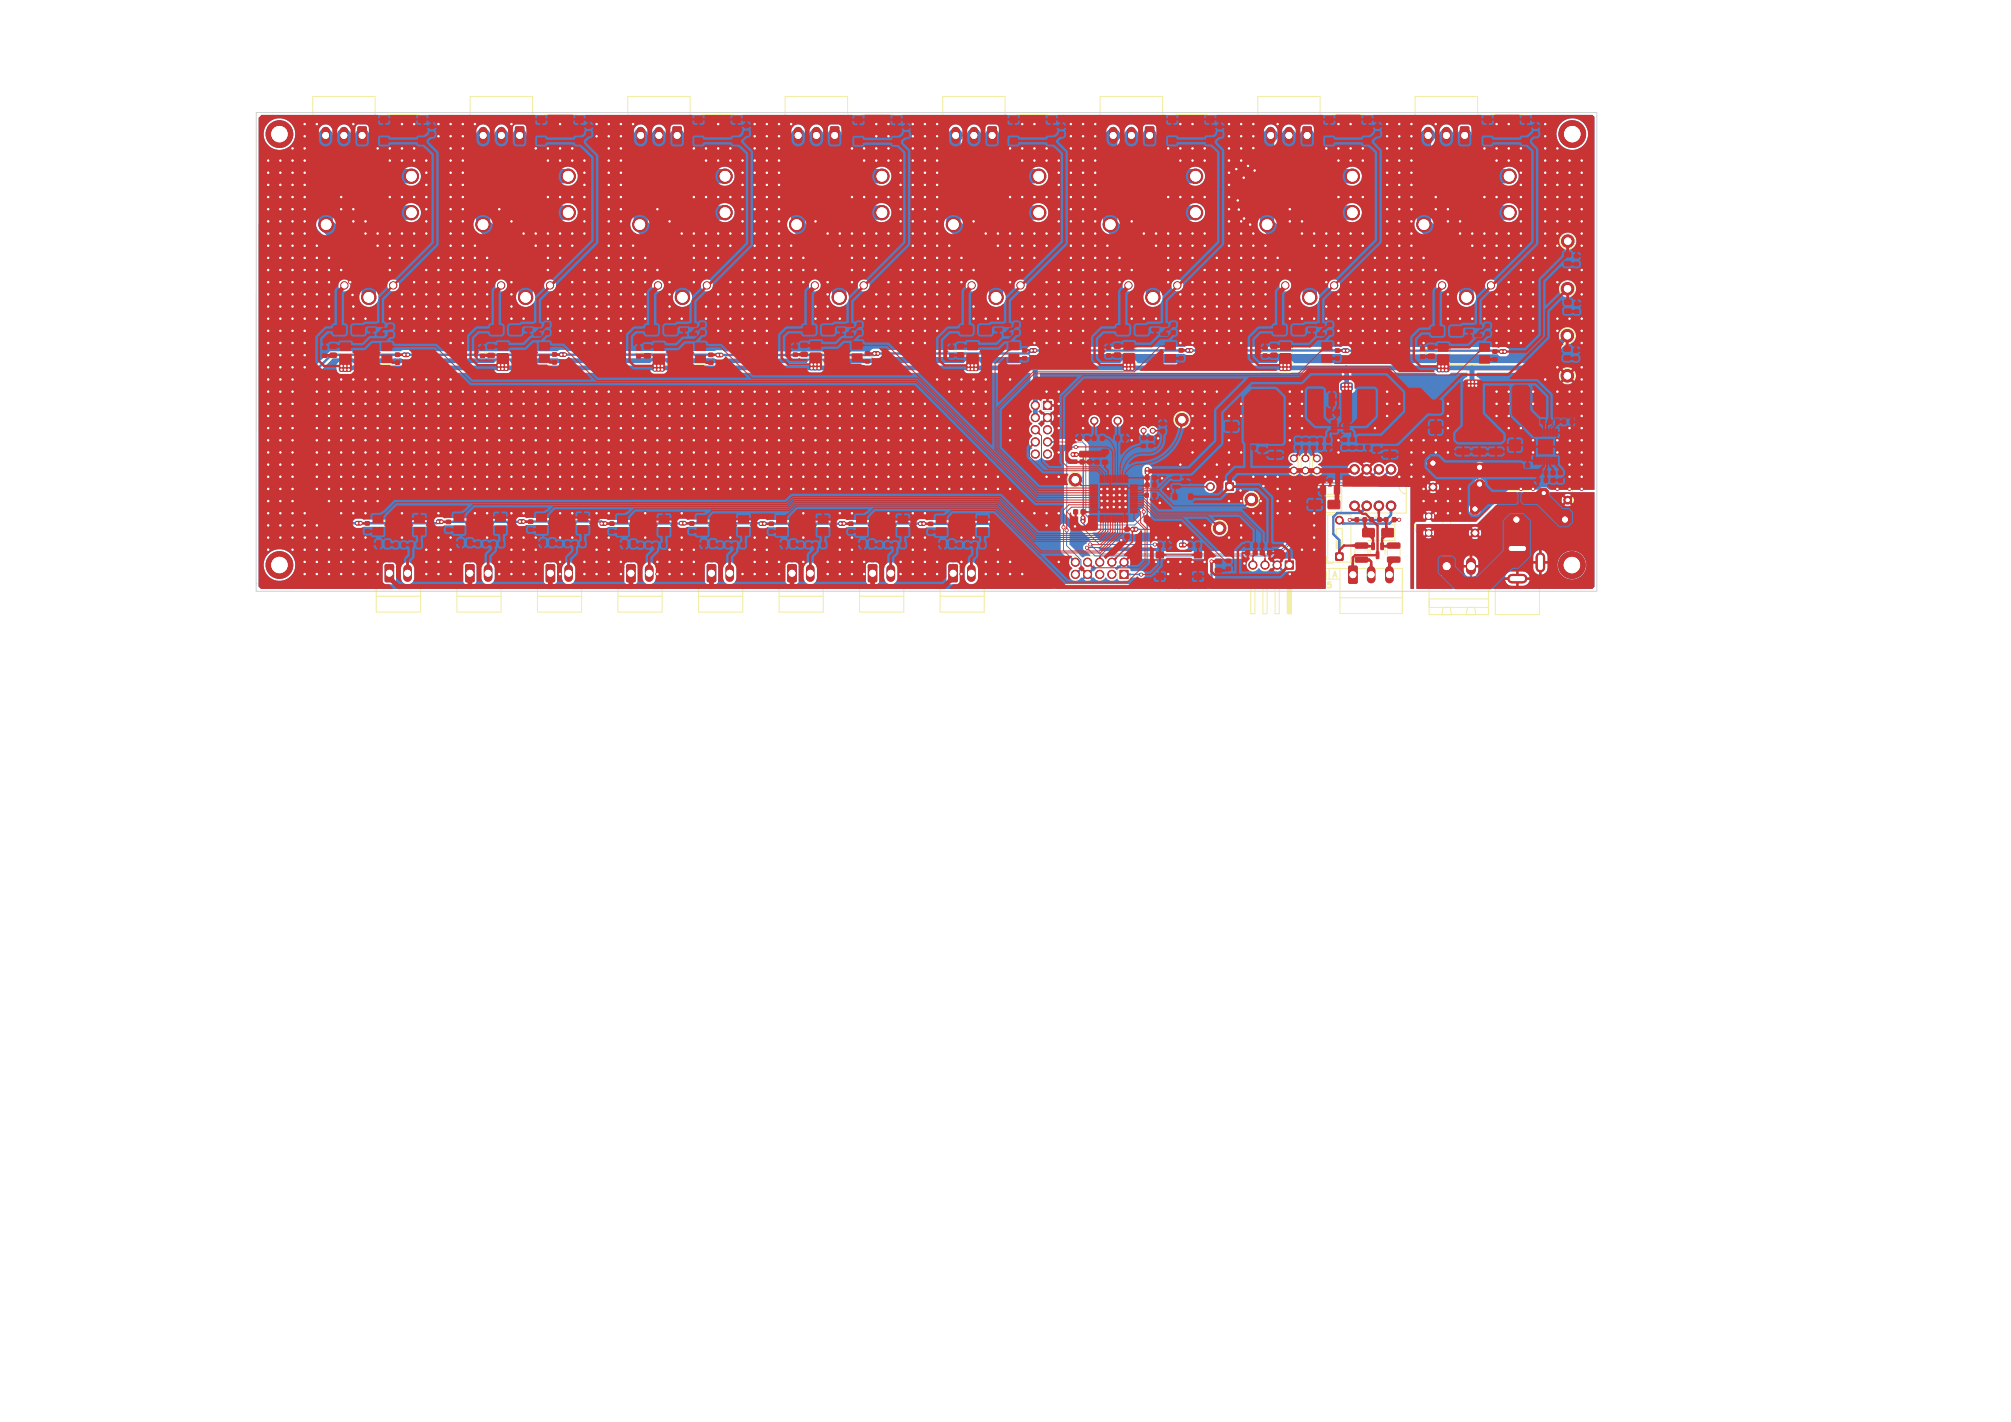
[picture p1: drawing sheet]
<svg xmlns="http://www.w3.org/2000/svg" width="420mm" height="297mm" viewBox="0 0 420 297" stroke-linecap="round" stroke-linejoin="round" font-family="sans-serif">
<defs><g id="words">
<g font-size="2.1" fill="#fff">
<text x="87" y="31.3" transform="rotate(-180 87 31.3)">BTN8</text>
<text x="119.9" y="31.2" transform="rotate(-180 119.9 31.2)">BTN7</text>
<text x="139.2" y="31" transform="rotate(-180 139.2 31)">NO COM</text>
<text x="152.4" y="31.3" transform="rotate(-180 152.4 31.3)">BTN6</text>
<text x="172.2" y="31" transform="rotate(-180 172.2 31)">NO COM</text>
<text x="185.9" y="31.4" transform="rotate(-180 185.9 31.4)">BTN5</text>
<text x="218.6" y="31.3" transform="rotate(-180 218.6 31.3)">BTN4</text>
<text x="251.7" y="31.4" transform="rotate(-180 251.7 31.4)">BTN3</text>
<text x="267" y="31" transform="rotate(-180 267 31)">COM</text>
<text x="284.3" y="31.4" transform="rotate(-180 284.3 31.4)">BTN2</text>
<text x="299.8" y="31" transform="rotate(-180 299.8 31)">COM</text>
<text x="317.5" y="31.3" transform="rotate(-180 317.5 31.3)">BTN1</text>
<text x="78" y="117">VCC GND</text>
<text x="94.4" y="117.1">VCC GND</text>
<text x="111" y="117.1">VCC GND</text>
<text x="128.7" y="117.1">VCC GND</text>
<text x="161.6" y="117.2">VCC GND</text>
<text x="178.6" y="117.1">VCC GND</text>
<text x="195.8" y="117.1">VCC GND</text>
</g>
<g font-size="2.1" fill="#f2eda1">
<text x="106.4" y="31" transform="rotate(-180 106.4 31)">NO COM</text>
<text x="211.8" y="79.6" transform="rotate(90 211.8 79.6)">ETHERNET</text>
<text x="211.8" y="92.4" transform="rotate(90 211.8 92.4)">SOCKET</text>
<text x="145.7" y="117.4">VCC GND</text>
<text x="93" y="122.5">2</text>
<text x="109.4" y="122.6">3</text>
<text x="126.6" y="122.6">4</text>
<text x="143.4" y="122.6">5</text>
<text x="160.1" y="122.5">6</text>
<text x="177.2" y="122.5">7</text>
<text x="193.7" y="122.4">8</text>
</g>
<g font-size="1.7" fill="#f2eda1">
<text x="262.5" y="112.5" transform="rotate(-90 262.5 112.5)">SCL</text>
<text x="265" y="112.5" transform="rotate(-90 265 112.5)">SDA</text>
<text x="313.2" y="112.8">JACK</text>
<text x="319.1" y="112.8">DC</text>
<text x="299.9" y="115.8">VIN</text>
<text x="305.5" y="115.8">GND</text>
<text x="244.3" y="123.1">RST</text>
<text x="274.6" y="122.9">485</text>
<text x="275.8" y="120.7">B</text>
<text x="278.1" y="120.7">A</text>
</g>
<text font-size="1.4" fill="#f2eda1" x="257.5" y="102.5">+</text>
</g></defs>
<g fill="none" stroke="#f2eda1" stroke-width=".21">
<path d="M63.7 34.1h27.6v12.8h-5.4v19.2h-20.8v-19.2h-1.4zM65.3 23.5h13M67 29.6h-1.7v-9.4h13v9.4h-1.6M69.1 29.6h1.7M72.9 29.6h1.7M75.6 30.3l.3 .6h-.6zM81 24h6.4M81 30.4h6.4M81 24h.1M81 25.9v2.6M87.4 24h.1M87.4 25.9v2.6"/>
<path d="M89.7 27.1v.3M90.7 27.1v.3M96.5 34.1h27.6v12.8h-5.4v19.2h-20.8v-19.2h-1.4zM98.2 23.5h13M99.9 29.6h-1.7v-9.4h13v9.4h-1.6M102 29.6h1.7M105.8 29.6h1.7M108.5 30.3l.3 .6h-.6zM113.8 24h6.5M113.8 25.9v2.6M113.8 30.4h6.5M120.3 25.9v2.6"/>
<path d="M122.4 27v.3M123.5 27v.3M129.2 34.1h27.6v12.8h-5.4v19.2h-20.8v-19.2h-1.4zM131.1 23.5h13M132.7 29.6h-1.6v-9.4h13v9.4h-1.6M134.8 29.6h1.8M138.7 29.6h1.7M141.4 30.3l.3 .6h-.6zM146.6 24h6.5M146.6 30.4h6.5M146.6 24h.1M146.6 25.9v2.6"/>
<path d="M153.1 24h.1M153.1 25.9v2.6M155.4 26.9v.3M156.4 26.9v.3M162 34.1h27.6v12.8h-5.4v19.2h-20.8v-19.2h-1.4zM164 23.5h13M165.6 29.6h-1.6v-9.4h13v9.4h-1.6M167.7 29.6h1.8M171.6 29.6h1.7M174.3 30.3l.3 .6h-.6zM180 24.1h6.5M180 26v2.6"/>
<path d="M180 30.5h6.5M186.5 26v2.6M188.8 27.2v.3M189.8 27.2v.3M194.7 34.1h27.6v12.8h-5.4v19.2h-20.8v-19.2h-1.4zM196.9 23.5h13M198.5 29.6h-1.6v-9.4h13v9.4h-1.6M200.6 29.6h1.7M204.4 29.6h1.8M207.2 30.3l.3 .6h-.6zM212.4 24h6.5M212.4 30.4h6.5"/>
<path d="M212.4 24h.1M212.4 25.9v2.6M218.9 24h.1M218.9 25.9v2.6M221.1 27.1v.3M222.2 27.1v.3M227.5 34.1h27.6v12.8h-5.4v19.2h-20.8v-19.2h-1.4zM229.8 23.5h13M231.4 29.6h-1.6v-9.4h13v9.4h-1.7M233.5 29.6h1.7M237.3 29.6h1.7M240.1 30.3l.3 .6h-.6z"/>
<path d="M245.6 23.9v.1M245.6 25.9v2.6M245.6 30.4h.1M245.6 23.9h6.4M245.6 30.4h6.4M252 23.9v.1M252 25.9v2.6M252 30.4h.1M254.2 27.1v.3M255.3 27.1v.3M260.2 34.1h27.6v12.8h-5.4v19.2h-20.8v-19.2h-1.4zM262.7 23.5h13"/>
<path d="M264.3 29.6h-1.6v-9.4h13v9.4h-1.7M266.4 29.6h1.7M270.2 29.6h1.7M273 30.3l.3 .6h-.6zM278.4 24h6.4M278.4 30.4h6.4M278.4 25.9v2.6M284.8 25.9v2.6M287.2 27v.3M288.2 27v.3M293 34.1h27.6v12.8h-5.4v19.2h-20.8v-19.2h-1.4zM295.6 23.5h13"/>
<path d="M297.2 29.6h-1.6v-9.4h13v9.4h-1.7M299.3 29.6h1.7M303.1 29.6h1.7M305.9 30.3l.3 .6h-.6zM311.4 24h6.5M311.4 30.4h6.5M311.4 25.9v2.6M317.9 25.9v2.6M320.2 27v.3M321.2 27v.3M326.4 53.1v2.7h2v-2.7M328.7 54.1v.5"/>
<path d="M329.7 54.1v.5M67.3 73.2v.5M68.3 73.2v.5M68.6 72.3v2.6h2v-2.6M73.6 71.4h5.8v4.6h-5.8zM74.9 67.2h-5.5v3.4h5.5M77.9 67.3h1.3M77.9 70.4h1.3M79.8 76.1h2.1M81 68.8v.5M82.1 68.8v.5M82.5 74.7v.4"/>
<path d="M83.5 74.7v.4M100.2 73.3v.5M101.3 73.3v.5M101.6 72.3v2.7h1.9v-2.7M106.4 71.3h5.9v4.6h-5.9zM107.6 67.2h-5.5v3.4h5.5M110.7 67.3h1.3M110.7 70.4h1.3M112.6 76h2.1M113.7 68.4v.5M114.8 68.4v.5M115.3 74.6v.5"/>
<path d="M116.3 74.6v.5M132.9 73.3v.5M133.9 73.3v.5M134.2 72.4v2.7h2v-2.7M139 71.4h5.9v4.6h-5.9zM140.1 67.2h-5.5v3.4h5.5M143.1 67.3h1.3M143.1 70.4h1.3M145.2 76.1h2.1M146.2 68.4v.5M147.2 68.4v.5M147.9 74.7v.5"/>
<path d="M149 74.7v.5M165.6 73v.5M166.6 73v.5M167 72.1v2.6h1.9v-2.6M171.7 71.1h5.9v4.6h-5.9zM173 67.2h-5.5v3.4h5.5M175.9 67.3h1.3M175.9 70.4h1.3M177.9 75.8h2.1M178.9 68.4v.5M180 68.4v.5M180.6 74.4v.5"/>
<path d="M181.7 74.4v.5M198.2 73.2v.5M199.3 73.2v.5M199.7 72.2v2.7h1.9v-2.7M204.5 71.3h5.9v4.6h-5.9zM205.8 67.2h-5.5v3.4h5.5M208.8 67.3h1.3M208.8 70.4h1.3M210.7 76h2.1M211.7 68.4v.5M212.8 68.4v.5M213.5 73.8v.4"/>
<path d="M214.5 73.8v.4M231 73.2v.5M232.1 73.2v.5M232.4 72.2v2.7h1.9v-2.7M237.2 71.3h5.8v4.6h-5.8zM238.1 79.3h3.4v8.4h-3.4zM238.5 67.2h-5.5v3.4h5.5M241.6 67.3h1.3M241.6 70.4h1.3M243.4 76h2.1M244.5 68.4v.5M245.6 68.4v.5"/>
<path d="M246.1 73.8v.4M247.2 73.8v.4M263.7 73.2v.5M264.7 73.2v.5M265.1 72.3v2.6h1.9v-2.6M269.9 71.3h5.8v4.6h-5.8zM271.2 67.2h-5.5v3.4h5.5M274.3 67.3h1.3M274.3 70.4h1.3M276.1 76h2.1M277.2 68.4v.5M278.2 68.4v.5"/>
<path d="M278.8 73.8v.5M279.8 73.8v.5M296.6 73.4v.5M297.6 73.4v.5M298 72.5v2.7h1.9v-2.7M302.8 71.5h5.8v4.6h-5.8zM304.2 67.5h-5.5v3.3h5.5M307.1 67.5h1.3M307.1 70.7h1.3M309 76.2h2.1M310.1 68.6v.5M311.2 68.6v.5"/>
<path d="M311.7 74v.5M312.7 74v.5M326.3 72.8v2.7h1.9v-2.7M326.5 63.1v2.6h1.9v-2.6M328.6 73.8v.5M328.8 64v.5M329.6 73.8v.5M329.8 64v.5M214.9 83.4h2.6v2.6h2.6v10.2h-5.2zM218.8 83.4h1.3v1.3M225.5 95.6v.3M226 86.1l.7-.5 .8-.2h6.7a2.52 2.52 0 0 1 2.5 2.5 2.52 2.52 0 0 1-2.5 2.5h-6.4a2.53 2.53 0 0 1-2.4-1.5 2.53 2.53 0 0 1 .6-2.8z"/>
<path d="M226.1 91h.3M226.1 92h.3M226.5 95.6v.3M227 95.6v.3M228.1 95.6v.3M228.6 95.6v.3M229.1 91h.5M229.1 92.1h.5M229.6 95.6v.3M230.2 95.1v.8M231.3 95.1v.8M234 91h.3"/>
<path d="M234 92h.3M238.3 92.1v.4M239.2 87.7l-.4 1.1v.5M239.3 92.1v.4M239.8 92.2v.3M240.2 99.3h.3M240.3 87.7l.4 1.1v.5M240.9 92.2v.3M242.3 89.1v.3M243.3 89.1v.3M245.9 99.1h1.3M257.2 87.4h5.5v3.3h-5.5"/>
<path d="M261.3 92.6v.3M262.3 92.6v.3M262.9 92.7v.5M263.5 80.9v-3h12.6v3M263.5 87.5v3h12.6v-3M264.4 92.7v.5M265 92.8v1.4M267.7 92.8v1.4M269.8 94.7h.8l.5 .5v3.6l-.5 .5h-.8l-.5-.5v-3.6zM270.6 92.4v.5M271.6 92.4v.5M272.2 92.5v.4"/>
<path d="M272.2 94.7h.8l.5 .5v3.6l-.5 .5h-.8l-.5-.5v-3.6zM273.2 92.5v.4M273.7 92.5v.4M274.6 94.7h.8l.5 .5v3.6l-.5 .5h-.8l-.5-.5v-3.6zM274.8 92.5v.4M276.4 91.4h.4M276.4 92.5h.4M276.4 92.9h.4M276.4 94h.4M278.4 99.9h.3M278.9 82.1h1.4M278.9 84.8h1.4"/>
<path d="M279.5 87.6h.8v2.9h-.8zM279.9 85.4h.6M279.9 86.9h.6M280.2 96.1h13.5v11.1h-13.5zM280.3 92.4v.5M280.6 90.6h1.2M281.4 92.4v.5M281.9 92.4v.5M283 92.4v.5M283.5 92.4v.5M284 80.9v-3h12.6v3M284 87.5v3h12.6v-3"/>
<path d="M284.6 92.4v.5M285.2 92.5v.3M286.2 92.5v.3M286.8 92.6v.5M288.3 92.6v.5M288.9 92.8v1.4M291.6 92.8v1.4M297.7 89.3v-5.8h4.3v5.8M304.2 92.1v1.4M306.4 80.4v-3h12.6v3M306.4 87v3h12.6v-3M306.9 92.1v1.4"/>
<path d="M307.6 92.1v1.4M310.3 92.1v1.4M311.1 92.1v1.4M313.8 92.1v1.4M314.7 92.5v7h3.4v-7M318.5 97.8v.3M319.5 97.8v.3M319.9 95.5v1.5M321.3 87.6h.3M321.3 88.6h.3M321.8 98.2h.5M321.8 99.3h.5"/>
<path d="M321.8 99.7h.5M323.8 99.4v.3M324.2 87.6h.5M324.2 88.6h.5M324.9 99.4v.3M325.4 99.3v.5M326.4 99.3v.5M327.2 87.6h.5M327.2 88.6h.5M76.2 109.9v.5M77.2 109.9v.5M80.3 118.4h-1.7v9.4h9.2v-9.4h-1.6"/>
<path d="M80.3 107.4h5.9v4.6h-5.9zM81 112.6h-2.7v2h2.7M82.4 118.4h1.7M83.3 113.3h.4M83.3 114.3h.4M86.4 114.3h.5M86.4 113.3h.5M86.5 112.1h2.1M93.1 109.6v.5M94.2 109.6v.5M97.1 118.4h-1.7v9.4h9.3v-9.4h-1.7M97.3 107.1h5.8v4.6h-5.8z"/>
<path d="M98.2 112.4h-2.7v1.9h2.7M99.2 118.4h1.7M100.4 113.1h.5M100.4 114.1h.5M103.5 111.8h2.1M103.6 113.1h.5M103.6 114.1h.5M110.3 109.6v.4M111.3 109.6v.4M113.9 118.4h-1.7v9.4h9.3v-9.4h-1.7M114.5 107.1h5.8v4.6h-5.8zM115.4 112.4h-2.7v1.9h2.7"/>
<path d="M116 118.4h1.7M117.5 113h.4M117.5 114.1h.4M120.6 113h.5M120.6 114.1h.5M120.7 111.7h2.1M127.3 110v.4M128.3 110v.4M130.7 118.4h-1.6v9.4h9.2v-9.4h-1.7M131.4 107.4h5.9v4.6h-5.9zM132.4 112.6h-2.7v2h2.7M132.8 118.4h1.7"/>
<path d="M134.4 113.3h.5M134.4 114.4h.5M137.5 113.3h.5M137.5 114.4h.5M137.6 112.1h2.1M144 109.9v.5M145 109.9v.5M147.5 118.4h-1.6v9.4h9.2v-9.4h-1.7M148 107.4h5.9v4.6h-5.9zM149 112.6h-2.7v1.9h2.7M149.6 118.4h1.7M151 113.3h.5"/>
<path d="M151 114.3h.5M154.1 113.3h.4M154.1 114.3h.4M154.2 112.1h2.1M160.6 110v.5M161.6 110v.5M164.4 118.4h-1.7v9.4h9.2v-9.4h-1.6M164.6 107.5h5.9v4.6h-5.9zM165.7 112.6h-2.7v2h2.7M166.5 118.4h1.7M167.8 113.3h.5M167.8 114.3h.5"/>
<path d="M170.8 112.2h2.1M170.9 114.3h.5M170.9 113.3h.5M177.2 110v.4M178.2 110v.4M181.2 118.4h-1.7v9.4h9.2v-9.4h-1.6M181.3 107.5h5.9v4.6h-5.9zM182.1 112.6h-2.7v2h2.7M183.3 118.4h1.7M184.3 113.3h.5M184.3 114.3h.5M187.5 114.3h.5"/>
<path d="M187.5 113.3h.5M187.5 112.2h2.1M193.9 110v.5M194.9 110v.5M198 107.5h5.8v4.6h-5.8zM198 118.4h-1.7v9.4h9.3v-9.4h-1.7M198.8 112.6h-2.6v2h2.6M200.1 118.4h1.7M201 113.3h.4M201 114.3h.4M204.1 113.3h.5M204.1 114.3h.5"/>
<path d="M204.2 112.2h2.1M223.3 116.1h12.8v2.6h-2.6v2.6h-10.2zM225.3 106.4h.3M225.3 107.4h.3M229 107.3v.5h.5M229.5 100.6h-.5v.4M234.9 111.2v.3M235.8 100.6h.5v.4M235.9 111.2v.3M236.1 120v1.3h-1.4M236.3 107.3v.5h-.5M240.1 102.9h.4"/>
<path d="M240.1 104h.4M240.2 100.3h.3M240.2 100.8h.3M240.2 101.8h.3M242.9 113.4h.3M242.9 114.4h.3M243 114.9h.1M243 116.8v2.6M243 114.9h6.4M245.9 102.3h1.3M248.7 102.8h-4v1.9h4M249.1 113.3h.5"/>
<path d="M249.1 114.4h.5M249.4 114.9h.1M249.4 116.8v2.6M253.5 117.2v2.7h1.9v-2.7M256 117.7v.5M257.1 117.7v.5M260.3 119.4h10.3v2.8h-10.3zM260.7 108.5h9.6v4h-9.6v-3.9M261.1 113.4h.5M261.1 114.4h.5M261.2 114.9h.3M261.2 116h.3"/>
<path d="M261.2 119.1v.3M262.1 119.1v.3M262.9 119.4v2.8M263.1 108.5v3.9M263.8 119.1v.3M264.1 113.4h.5M264.1 114.4h.5M264.2 114.9h.3M264.2 116h.3M264.6 119.1v.3M265.5 119.4v2.8M265.5 108.5v4"/>
<path d="M266.3 119.1v.3M267.2 119.1v.3M267.9 108.5v3.9M268 119.4v2.8M268.8 119.2v.2M269.3 116.8h1.2v1.2M269.7 119.2v.2M274.6 103.7h5.5v3.3h-5.5M275.4 118.8v2.1M277 101.4h1.5M277 103.3h1.5M277.1 116.3v1.3h1.3"/>
<path d="M277.3 107.5h4.8v9.9h-4.8zM277.6 118.7v2.2M278.4 100.9h.3M279.1 110.4h1.2v4.1h-1.2zM279.1 113.1h1.2M279.8 118.7v9.5h13.1v-9.5h-1.7M281.5 118.7h-8v2.3h6.3M282.2 117.4h.6l-.3 .6zM283 114.7v1.4M283.6 118.7h1.7M284 108h.4M284 109.1h.4"/>
<path d="M285.7 114.7v1.4M285.8 109.6h5.5v3.3h-5.5M286.1 114.4v1.3M287 108h.5M287 109.1h.5M287.4 118.7h1.7M289.3 114.4v1.3M289.7 114.7v1.4M290.1 108h.5M290.1 109.1h.5M292.4 114.7v1.4M293.7 100.1a1.5 1.5 0 0 0-1.5 1.5 1.5 1.5 0 0 0 1.5 1.5"/>
<path d="M298.5 116.1h12.4v12.3h-12.4zM313.7 113.6h-1.7v1.3M314.3 113.9h-2v14.5h9.2v-8.6M314.8 107h14v3h-14zM319.3 102.4h-5.5v3.3h5.5M319.5 113.9h2v1.3M321.4 101.9h7v3.6h-7zM321.8 100.8h.5M78.6 124.5h9.2M95.4 124.5h9.3M112.2 124.5h9.3M129.1 124.5h9.2"/>
<path d="M145.9 124.5h9.2M162.7 124.5h9.2M179.5 124.5h9.2M196.3 124.5h9.3M243 121.3h6.4M261.2 122.2v6h.9v-6M263.8 122.2v6h.8v-6M266.3 122.2v6h.9v-6M279.8 124.8h13.1M298.5 125.1h12.4M298.5 126.9h12.4M301.4 126.9l-.3 1.5"/>
<path d="M302.9 126.9l.2 1.5M306.5 126.9l-.3 1.5M308 126.9l.2 1.5"/>
<circle cx="327.4" cy="50.4" r="1.6"/>
<circle cx="327.3" cy="70.1" r="1.6"/>
<circle cx="327.3" cy="78.5" r="1.6"/>
<circle cx="327.4" cy="60.3" r="1.6"/>
<circle cx="246.8" cy="87.7" r="1.6"/>
<circle cx="299.3" cy="99.2" r="5.1"/>
<circle cx="309" cy="99.3" r="3"/>
<circle cx="224.6" cy="100.2" r="1.6"/>
<circle cx="254.7" cy="110.3" r="1.6"/>
<circle cx="254.8" cy="101.7" r="4.6"/>
<circle cx="261.3" cy="104.3" r="1.6"/>
<circle cx="298.4" cy="109.6" r="3"/>
<circle cx="308.1" cy="108.8" r="5.1"/>
<circle cx="314.2" cy="108.5" r=".05"/>
</g>
<g fill="none" stroke="#f2eda1" stroke-width=".3">
<path d="M64.8 31.2v1.5l.5-1.1 .5 1.1v-1.5M66.7 31.2h.1a.5 .5 0 0 1 .7 .5v.5a.5 .5 0 0 1-.5 .5 .5 .5 0 0 1-.5-.5v-.5zM68 31.3a.71 .71 0 0 1 1 .5 .71 .71 0 0 1-.7 .9l-.3-.2M70.8 31.4l.3-.2a.5 .5 0 0 1 .7 .5v.5a.5 .5 0 0 1-.5 .5 .5 .5 0 0 1-.5-.5zM73.3 31.2v1.5l-.9-1.5v1.5M196.8 31.2v1.5l.5-1 .5 1v-1.5M198.5 31.5l.3-.3a.5 .5 0 0 1 .6 .5v.5a.5 .5 0 0 1-.5 .6 .5 .5 0 0 1-.5-.6zM200 31.4a.71 .71 0 0 1 1 .5 .71 .71 0 0 1-.7 .8l-.3-.1M202.8 31.5l.3-.2a.5 .5 0 0 1 .6 .5v.5a.5 .5 0 0 1-.5 .5 .5 .5 0 0 1-.5-.5zM205.2 31.3v1.5l-.8-1.5v1.5M229.4 31.2v1.5l.5-1.1 .5 1.1v-1.5M231.3 31.2h.1a.5 .5 0 0 1 .7 .5v.5a.5 .5 0 0 1-.5 .5 .5 .5 0 0 1-.5-.5v-.5z"/>
<path d="M232.6 31.3a.71 .71 0 0 1 1 .5 .71 .71 0 0 1-.7 .9l-.3-.2M235.4 31.4l.3-.2a.5 .5 0 0 1 .6 .5v.5a.5 .5 0 0 1-.5 .5 .5 .5 0 0 1-.5-.5zM237.8 31.2v1.5l-.8-1.5v1.5M268.3 31.5l.3-.2a.5 .5 0 0 1 .7 .5v.5a.5 .5 0 0 1-.5 .5 .5 .5 0 0 1-.5-.5zM270.8 31.3v1.5l-.9-1.5v1.5M301.2 31.5l.3-.2a.5 .5 0 0 1 .6 .5v.5a.5 .5 0 0 1-.5 .5 .5 .5 0 0 1-.5-.5zM303.6 31.3v1.5l-.8-1.5v1.5M266.2 110.2h1.2l-1.2 .7h1.2M266.2 111.4a.55 .55 0 0 0 .6 .7 .55 .55 0 0 0 .4-.7h-.4v.2M266.3 109a.63 .63 0 0 1 .7 0 .63 .63 0 0 1 .4 .6h-1.2zM268.7 110v-.7l.4 .4 .2-.4h.5l.1 .2-.1 .5M268.7 112.2v-.7l.4 .4 .2-.4h.5l.1 .2-.1 .5"/>
<path d="M268.7 110.3l1.2 .4-1.2 .4M274.7 119.5a.55 .55 0 0 0-.7 .5 .55 .55 0 0 0 .8 .5v-.4h-.3M76.4 122.4h.9M76.4 121.3l.5-.4v1.5M277.4 121.5h.5M277.9 122.1l.1 .1-.1 .5"/>
</g>
<g fill="none" stroke="#f2eda1" stroke-width=".38">
<path d="M75.3 31.4a.71 .71 0 0 1 1 .5 .71 .71 0 0 1-.7 .9l-.3-.1M77.7 31.3v1.5l-.8-1.5v1.5M107.9 31.4a.71 .71 0 0 1 1 .5 .71 .71 0 0 1-.7 .8l-.3-.1M110.3 31.2v1.5l-.8-1.5v1.5M140.7 31.4a.71 .71 0 0 1 1 .5 .71 .71 0 0 1-.7 .8l-.3-.1M143.1 31.2v1.5l-.8-1.5v1.5M173.6 31.4a.71 .71 0 0 1 1 .5 .71 .71 0 0 1-.7 .9l-.3-.1M176.1 31.3v1.5l-.9-1.5v1.5M207.3 31.5a.71 .71 0 0 1 .9 .5 .71 .71 0 0 1-.7 .9l-.2-.2M209.7 31.4v1.5l-.9-1.5v1.5M239.9 31.4a.71 .71 0 0 1 1 .5 .71 .71 0 0 1-.7 .9l-.3-.1M242.3 31.3v1.5l-.9-1.5v1.5"/>
<path d="M272.8 31.5a.71 .71 0 0 1 1 .5 .71 .71 0 0 1-.7 .8l-.3-.1M275.2 31.3v1.5l-.8-1.5v1.5M305.7 31.5a.71 .71 0 0 1 .9 .5 .71 .71 0 0 1-.7 .9l-.2-.2M308.1 31.4v1.5l-.9-1.5v1.5"/>
</g>
<g fill="#f2eda1" stroke="#f2eda1" stroke-width=".21">
<path d="M279.1 113.1h1.2v1.4h-1.2z"/>
<path d="M235.8 100l.5-.4v.7z"/>
<path d="M276.1 70.4l.2 .3h-.5z"/>
<path d="M245.2 98.9h.5l-.3 .3z"/>
<path d="M268.8 122.2h.9v6h-.9z"/>
<path d="M112.5 70.4l.2 .3h-.5z"/>
<path d="M308.9 70.6l.3 .3h-.5z"/>
<path d="M177.7 70.4l.3 .3h-.5z"/>
<path d="M79.7 70.4l.2 .3h-.4z"/>
<path d="M210.6 70.4l.3 .3h-.5z"/>
<path d="M144.9 70.4l.3 .3h-.5z"/>
<path d="M243.4 70.4l.2 .3h-.5z"/>
<path d="M289.2 113.9l.3-.3v.5z"/>
<circle cx="314.2" cy="108.5" r=".05"/>
<circle cx="314.3" cy="108.5" r=".05"/>
<circle cx="295.4" cy="109.6" r=".05"/>
<circle cx="301.4" cy="109.6" r=".05"/>
<circle cx="306" cy="99.3" r=".05"/>
<circle cx="312" cy="99.3" r=".05"/>
<circle cx="279.7" cy="116.3" r=".4"/>
<circle cx="279.7" cy="108.6" r=".4"/>
<circle cx="273" cy="28.3" r=".6"/>
<circle cx="269.2" cy="28.3" r=".6"/>
<circle cx="265.4" cy="28.3" r=".6"/>
<circle cx="299.3" cy="96.7" r=".4"/>
<circle cx="299.3" cy="101.7" r=".4"/>
<circle cx="273.5" cy="62.1" r="1"/>
<circle cx="264.6" cy="46.9" r="1"/>
<circle cx="282.4" cy="44.4" r="1"/>
<circle cx="282.4" cy="36.8" r="1"/>
<circle cx="268.4" cy="59.6" r=".5"/>
<circle cx="278.6" cy="59.6" r=".5"/>
<circle cx="256.8" cy="101.7" r=".45"/>
<circle cx="252.8" cy="101.7" r=".45"/>
<circle cx="114.9" cy="119.7" r=".6"/>
<circle cx="118.8" cy="119.7" r=".6"/>
<circle cx="327.4" cy="50.4" r=".65"/>
<circle cx="240.7" cy="90" r=".25"/>
<circle cx="238.8" cy="90" r=".25"/>
<circle cx="246.8" cy="87.7" r=".65"/>
<circle cx="142.5" cy="62.1" r="1"/>
<circle cx="133.6" cy="46.9" r="1"/>
<circle cx="151.4" cy="44.4" r="1"/>
<circle cx="151.4" cy="36.8" r="1"/>
<circle cx="137.4" cy="59.6" r=".5"/>
<circle cx="147.6" cy="59.6" r=".5"/>
<circle cx="308" cy="106.3" r=".4"/>
<circle cx="308" cy="111.3" r=".4"/>
<circle cx="316.7" cy="108.5" r=".51"/>
<circle cx="326.8" cy="108.5" r=".51"/>
<circle cx="141.4" cy="28.3" r=".6"/>
<circle cx="137.6" cy="28.3" r=".6"/>
<circle cx="133.8" cy="28.3" r=".6"/>
<circle cx="290.5" cy="98" r=".5"/>
<circle cx="288" cy="98" r=".5"/>
<circle cx="285.4" cy="98" r=".5"/>
<circle cx="282.9" cy="98" r=".5"/>
<circle cx="290.5" cy="105.6" r=".5"/>
<circle cx="288" cy="105.6" r=".5"/>
<circle cx="285.4" cy="105.6" r=".5"/>
<circle cx="282.9" cy="105.6" r=".5"/>
<circle cx="234.7" cy="120" r=".5"/>
<circle cx="234.7" cy="117.4" r=".5"/>
<circle cx="232.2" cy="120" r=".5"/>
<circle cx="232.2" cy="117.4" r=".5"/>
<circle cx="229.7" cy="120" r=".5"/>
<circle cx="229.7" cy="117.4" r=".5"/>
<circle cx="227.1" cy="120" r=".5"/>
<circle cx="227.1" cy="117.4" r=".5"/>
<circle cx="224.6" cy="120" r=".5"/>
<circle cx="224.6" cy="117.4" r=".5"/>
<circle cx="208" cy="62.1" r="1"/>
<circle cx="199.1" cy="46.9" r="1"/>
<circle cx="216.9" cy="44.4" r="1"/>
<circle cx="216.9" cy="36.8" r="1"/>
<circle cx="202.9" cy="59.6" r=".5"/>
<circle cx="213.1" cy="59.6" r=".5"/>
<circle cx="269.3" cy="118" r=".5"/>
<circle cx="266.7" cy="118" r=".5"/>
<circle cx="264.2" cy="118" r=".5"/>
<circle cx="261.7" cy="118" r=".5"/>
<circle cx="306.3" cy="62.1" r="1"/>
<circle cx="297.4" cy="46.9" r="1"/>
<circle cx="315.2" cy="44.4" r="1"/>
<circle cx="315.2" cy="36.8" r="1"/>
<circle cx="301.2" cy="59.6" r=".5"/>
<circle cx="311.4" cy="59.6" r=".5"/>
<circle cx="327.3" cy="78.5" r=".65"/>
<circle cx="98.1" cy="119.7" r=".6"/>
<circle cx="101.9" cy="119.7" r=".6"/>
<circle cx="298.4" cy="111.3" r=".4"/>
<circle cx="298.4" cy="107.8" r=".4"/>
<circle cx="218.8" cy="84.7" r=".5"/>
<circle cx="216.2" cy="84.7" r=".5"/>
<circle cx="218.8" cy="87.2" r=".5"/>
<circle cx="216.2" cy="87.2" r=".5"/>
<circle cx="218.8" cy="89.8" r=".5"/>
<circle cx="216.2" cy="89.8" r=".5"/>
<circle cx="218.8" cy="92.3" r=".5"/>
<circle cx="216.2" cy="92.3" r=".5"/>
<circle cx="218.8" cy="94.8" r=".5"/>
<circle cx="216.2" cy="94.8" r=".5"/>
<circle cx="109.8" cy="62.1" r="1"/>
<circle cx="100.9" cy="46.9" r="1"/>
<circle cx="118.7" cy="44.4" r="1"/>
<circle cx="118.7" cy="36.8" r="1"/>
<circle cx="104.7" cy="59.6" r=".5"/>
<circle cx="114.9" cy="59.6" r=".5"/>
<circle cx="58.4" cy="118" r="1.6"/>
<circle cx="81.3" cy="119.7" r=".6"/>
<circle cx="85.1" cy="119.7" r=".6"/>
<circle cx="224.6" cy="100.2" r=".65"/>
<circle cx="148.6" cy="119.7" r=".6"/>
<circle cx="152.4" cy="119.7" r=".6"/>
<circle cx="254.7" cy="110.3" r=".65"/>
<circle cx="207.2" cy="28.3" r=".6"/>
<circle cx="203.4" cy="28.3" r=".6"/>
<circle cx="199.6" cy="28.3" r=".6"/>
<circle cx="75.6" cy="28.3" r=".6"/>
<circle cx="71.8" cy="28.3" r=".6"/>
<circle cx="68" cy="28.3" r=".6"/>
<circle cx="131.8" cy="119.7" r=".6"/>
<circle cx="135.6" cy="119.7" r=".6"/>
<circle cx="182.2" cy="119.7" r=".6"/>
<circle cx="186" cy="119.7" r=".6"/>
<circle cx="77" cy="62.1" r="1"/>
<circle cx="68.1" cy="46.9" r="1"/>
<circle cx="85.9" cy="44.4" r="1"/>
<circle cx="85.9" cy="36.8" r="1"/>
<circle cx="71.9" cy="59.6" r=".5"/>
<circle cx="82.1" cy="59.6" r=".5"/>
<circle cx="322.4" cy="103" r=".3"/>
<circle cx="327.4" cy="104.5" r=".3"/>
<circle cx="328.4" cy="28" r="1.6"/>
<circle cx="174.3" cy="28.3" r=".6"/>
<circle cx="170.5" cy="28.3" r=".6"/>
<circle cx="166.7" cy="28.3" r=".6"/>
<circle cx="270.2" cy="98.3" r=".4"/>
<circle cx="270.2" cy="95.7" r=".4"/>
<circle cx="309" cy="97.6" r=".4"/>
<circle cx="309" cy="101.1" r=".4"/>
<circle cx="228.5" cy="87.9" r=".4"/>
<circle cx="233.4" cy="87.9" r=".4"/>
<circle cx="275" cy="98.3" r=".4"/>
<circle cx="275" cy="95.7" r=".4"/>
<circle cx="327.3" cy="70.1" r=".65"/>
<circle cx="165.4" cy="119.7" r=".6"/>
<circle cx="169.2" cy="119.7" r=".6"/>
<circle cx="272.6" cy="98.3" r=".4"/>
<circle cx="272.6" cy="95.7" r=".4"/>
<circle cx="240.1" cy="28.3" r=".6"/>
<circle cx="236.3" cy="28.3" r=".6"/>
<circle cx="232.5" cy="28.3" r=".6"/>
<circle cx="240.8" cy="62.1" r="1"/>
<circle cx="231.9" cy="46.9" r="1"/>
<circle cx="249.7" cy="44.4" r="1"/>
<circle cx="249.7" cy="36.8" r="1"/>
<circle cx="235.7" cy="59.6" r=".5"/>
<circle cx="245.9" cy="59.6" r=".5"/>
<circle cx="261.4" cy="104.3" r=".65"/>
<circle cx="305.9" cy="28.3" r=".6"/>
<circle cx="302.1" cy="28.3" r=".6"/>
<circle cx="298.3" cy="28.3" r=".6"/>
<circle cx="199" cy="119.7" r=".6"/>
<circle cx="202.9" cy="119.7" r=".6"/>
<circle cx="282.6" cy="120" r=".6"/>
<circle cx="286.4" cy="120" r=".6"/>
<circle cx="290.2" cy="120" r=".6"/>
<circle cx="175.3" cy="62.1" r="1"/>
<circle cx="166.4" cy="46.9" r="1"/>
<circle cx="184.2" cy="44.4" r="1"/>
<circle cx="184.2" cy="36.8" r="1"/>
<circle cx="170.2" cy="59.6" r=".5"/>
<circle cx="180.4" cy="59.6" r=".5"/>
<circle cx="108.5" cy="28.3" r=".6"/>
<circle cx="104.7" cy="28.3" r=".6"/>
<circle cx="100.9" cy="28.3" r=".6"/>
<circle cx="302.1" cy="118.3" r=".7"/>
<circle cx="307.2" cy="118.3" r=".7"/>
<circle cx="328.3" cy="118" r="1.6"/>
<circle cx="327.4" cy="60.3" r=".65"/>
<circle cx="58.4" cy="28" r="1.6"/>
</g>
<path d="M315.6 114.6h2.6M321.7 116.4v2.2M315.8 120.9h2.2" fill="none" stroke="#f2eda1" stroke-width="1"/>
<g fill="#4d7fc4" stroke="#4d7fc4" stroke-width=".21">
<path d="M70.9 76.3l.2-.2h2l.3 .2v1.1l-.3 .2h-2l-.2-.2z"/>
<path d="M215.2 73l.1-.2h1l.2 .2v.4l-.2 .2h-1l-.1-.2z"/>
<path d="M136.3 76.2l.3-.3h1.9l.3 .3v1l-.3 .3h-2l-.2-.3z"/>
<path d="M158.6 109.1l.2-.1h1l.1 .1v.5l-.2 .2h-.9l-.2-.2z"/>
<path d="M236.4 110.1h.9l.3 .3v.3l-.3 .3h-.9l-.2-.3v-.3z"/>
<path d="M125.3 109.1l.2-.2h1l.2 .2v.5l-.2 .1h-1l-.2-.1z"/>
<path d="M108.3 108.7l.1-.2h1l.2 .2v.4l-.2 .2h-1l-.1-.1z"/>
<path d="M246.3 113.6l.2-.2h1l.2 .3v.3l-.2 .2h-.9l-.3-.2z"/>
<path d="M223.7 94.7l.2-.2h1l.3 .3v.3l-.3 .2h-.9l-.3-.2z"/>
<path d="M175.2 109.1l.2-.1h1l.1 .1v.5l-.1 .1h-1l-.2-.1z"/>
<path d="M280 80.3l.3-.3h1.9l.3 .2v1.1l-.3 .2h-2l-.2-.2z"/>
<path d="M313.2 73.2l.2-.2h1l.2 .2v.5l-.2 .1h-1l-.2-.1z"/>
<path d="M225.7 108l.3-.2h.3l.3 .2v1l-.3 .2h-.3l-.3-.2z"/>
<path d="M191.9 109.1l.1-.1h1l.2 .2v.4l-.2 .2h-.9l-.2-.2z"/>
<path d="M116.9 73.8l.1-.1h1l.2 .1v.5l-.2 .2h-1l-.1-.2z"/>
<path d="M182.3 73.6l.2-.2h1l.1 .2v.5l-.1 .1h-1l-.2-.1z"/>
<path d="M104 75.8h2l.2 .3v1l-.2 .3h-2l-.3-.3v-1z"/>
<path d="M300.1 76.4l.3-.3h2l.2 .3v1l-.2 .3h-2.1l-.2-.3z"/>
<path d="M239.2 97.9l.2-.2h.4l.2 .2v.9l-.3 .3h-.2l-.3-.3z"/>
<path d="M234.5 76.1l.3-.3h2l.2 .2v1.1l-.2 .2h-2.1l-.2-.2z"/>
<path d="M91.2 108.7l.1-.1h1l.2 .2v.4l-.2 .2h-1l-.1-.2z"/>
<path d="M84.1 73.9l.2-.2h1l.2 .2v.4l-.2 .2h-1l-.2-.2z"/>
<path d="M201.8 76.1l.3-.2h2l.2 .2v1.1l-.2 .2h-2.1l-.2-.2z"/>
<path d="M141.9 109l.2-.1h1l.1 .2v.4l-.1 .2h-1l-.2-.2z"/>
<path d="M169.1 76l.2-.3h2l.3 .3v1l-.3 .2h-2l-.2-.2z"/>
<path d="M280.5 72.8h1l.2 .2v.4l-.2 .2h-1l-.2-.2v-.4z"/>
<path d="M306.2 79.6l.2-.2h2l.3 .2v1.1l-.3 .2h-2l-.2-.2z"/>
<path d="M149.6 73.9l.1-.2h1l.2 .2v.5l-.2 .1h-1l-.1-.1z"/>
<path d="M267.4 75.8h2l.3 .3v1l-.3 .3h-2l-.2-.3v-1z"/>
<path d="M74.3 109l.1-.1h1l.2 .2v.4l-.2 .2h-1l-.1-.2z"/>
<path d="M247.7 73l.2-.2h1l.1 .2v.4l-.1 .2h-1l-.2-.2z"/>
<path d="M279 115.5h1.4v1.5h-1.4z"/>
<path d="M272.2 26.6l1.4-.1 .3 .1v3.2l-.2 .3h-1.4l-.2-.2z"/>
<path d="M256 100.9h1.6v1.6h-1.6z"/>
<path d="M114.1 118l1.5-.1 .2 .2v3.2l-.1 .2h-1.4l-.2-.1z"/>
<path d="M315.9 107.8h1.6v1.5h-1.6z"/>
<path d="M140.6 26.6l1.5-.1 .2 .1v3.2l-.1 .3h-1.4l-.3-.2z"/>
<path d="M233.9 119.1h1.7v1.7h-1.7z"/>
<path d="M268.4 117.2h1.7v1.7h-1.7z"/>
<path d="M97.3 118l1.5-.1 .2 .2v3.2l-.1 .2h-1.4l-.3-.1z"/>
<path d="M217.9 83.8h1.7v1.7h-1.7z"/>
<path d="M80.5 118l1.5-.1 .2 .2v3.2l-.1 .2h-1.4l-.3-.1z"/>
<path d="M147.8 118l1.4-.1 .3 .2v3.2l-.2 .2h-1.4l-.2-.1z"/>
<path d="M206.4 26.6l1.5-.1 .2 .1v3.2l-.2 .3h-1.3l-.3-.2z"/>
<path d="M74.8 26.6l1.5-.1 .2 .1v3.2l-.1 .3h-1.4l-.3-.2z"/>
<path d="M130.9 118l1.5-.1 .3 .2v3.2l-.2 .2h-1.4l-.2-.1z"/>
<path d="M181.4 118l1.5-.1 .2 .2v3.2l-.1 .2h-1.4l-.3-.1z"/>
<path d="M173.5 26.6l1.5-.1 .2 .1v3.2l-.1 .3h-1.4l-.3-.2z"/>
<path d="M314.6 113.6h4.6v2h-4.6z"/>
<path d="M164.6 118l1.5-.1 .2 .2v3.2l-.1 .2h-1.4l-.3-.1z"/>
<path d="M239.3 26.6l1.4-.1 .3 .1v3.2l-.2 .3h-1.4l-.2-.2z"/>
<path d="M305.1 26.6l1.4-.1 .3 .1v3.2l-.2 .3h-1.4l-.2-.2z"/>
<path d="M198.2 118l1.5-.1 .2 .2v3.2l-.1 .2h-1.4l-.2-.1z"/>
<path d="M281.7 118.3l1.5-.1 .2 .2v3.2l-.1 .2h-1.4l-.2-.1z"/>
<path d="M107.7 26.6l1.5-.1 .2 .1v3.2l-.1 .3h-1.4l-.3-.2z"/>
<path d="M301.2 116.5h1.7l.3 .1v3.2l-.2 .2-1.7 .1-.2-.2z"/>
<circle cx="279.7" cy="108.6" r=".8"/>
<circle cx="299.3" cy="96.7" r=".8"/>
<circle cx="299.3" cy="101.7" r=".8"/>
<circle cx="273.5" cy="62.1" r="1.5"/>
<circle cx="264.6" cy="46.9" r="1.5"/>
<circle cx="282.4" cy="44.4" r="1.5"/>
<circle cx="282.4" cy="36.8" r="1.5"/>
<circle cx="268.4" cy="59.6" r=".75"/>
<circle cx="278.6" cy="59.6" r=".75"/>
<circle cx="252.8" cy="101.6" r=".8"/>
<circle cx="327.4" cy="50.4" r="1.3"/>
<circle cx="240.7" cy="90" r=".5"/>
<circle cx="238.8" cy="90" r=".5"/>
<circle cx="246.8" cy="87.7" r="1.3"/>
<circle cx="142.5" cy="62.1" r="1.5"/>
<circle cx="133.6" cy="46.9" r="1.5"/>
<circle cx="151.4" cy="44.4" r="1.5"/>
<circle cx="151.4" cy="36.8" r="1.5"/>
<circle cx="137.4" cy="59.6" r=".75"/>
<circle cx="147.6" cy="59.6" r=".75"/>
<circle cx="308.1" cy="106.3" r=".8"/>
<circle cx="308.1" cy="111.3" r=".8"/>
<circle cx="326.8" cy="108.5" r=".76"/>
<circle cx="290.5" cy="98" r="1"/>
<circle cx="288" cy="98" r="1"/>
<circle cx="285.4" cy="98" r="1"/>
<circle cx="282.9" cy="98" r="1"/>
<circle cx="290.5" cy="105.6" r="1"/>
<circle cx="288" cy="105.6" r="1"/>
<circle cx="285.4" cy="105.6" r="1"/>
<circle cx="282.9" cy="105.6" r="1"/>
<circle cx="234.7" cy="117.4" r=".85"/>
<circle cx="232.2" cy="120" r=".85"/>
<circle cx="232.2" cy="117.4" r=".85"/>
<circle cx="229.7" cy="120" r=".85"/>
<circle cx="229.7" cy="117.4" r=".85"/>
<circle cx="227.1" cy="120" r=".85"/>
<circle cx="227.1" cy="117.4" r=".85"/>
<circle cx="224.6" cy="120" r=".85"/>
<circle cx="224.6" cy="117.4" r=".85"/>
<circle cx="208" cy="62.1" r="1.5"/>
<circle cx="199.1" cy="46.9" r="1.5"/>
<circle cx="216.9" cy="44.4" r="1.5"/>
<circle cx="216.9" cy="36.8" r="1.5"/>
<circle cx="202.9" cy="59.6" r=".75"/>
<circle cx="213.1" cy="59.6" r=".75"/>
<circle cx="266.7" cy="118" r=".85"/>
<circle cx="264.2" cy="118" r=".85"/>
<circle cx="261.6" cy="118" r=".85"/>
<circle cx="306.3" cy="62.1" r="1.5"/>
<circle cx="297.4" cy="46.9" r="1.5"/>
<circle cx="315.2" cy="44.4" r="1.5"/>
<circle cx="315.2" cy="36.8" r="1.5"/>
<circle cx="301.2" cy="59.6" r=".75"/>
<circle cx="311.4" cy="59.6" r=".75"/>
<circle cx="327.3" cy="78.5" r="1.3"/>
<circle cx="298.4" cy="111.3" r=".66"/>
<circle cx="298.4" cy="107.8" r=".66"/>
<circle cx="216.2" cy="84.7" r=".85"/>
<circle cx="218.8" cy="87.2" r=".85"/>
<circle cx="216.2" cy="87.2" r=".85"/>
<circle cx="218.8" cy="89.8" r=".85"/>
<circle cx="216.2" cy="89.8" r=".85"/>
<circle cx="218.8" cy="92.3" r=".85"/>
<circle cx="216.2" cy="92.3" r=".85"/>
<circle cx="218.8" cy="94.8" r=".85"/>
<circle cx="216.2" cy="94.8" r=".85"/>
<circle cx="109.8" cy="62.1" r="1.5"/>
<circle cx="100.9" cy="46.9" r="1.5"/>
<circle cx="118.7" cy="44.4" r="1.5"/>
<circle cx="118.7" cy="36.8" r="1.5"/>
<circle cx="104.7" cy="59.6" r=".75"/>
<circle cx="114.9" cy="59.6" r=".75"/>
<circle cx="58.4" cy="118" r="2.8"/>
<circle cx="224.6" cy="100.2" r="1.3"/>
<circle cx="254.7" cy="110.3" r="1.3"/>
<circle cx="77" cy="62.1" r="1.5"/>
<circle cx="68.1" cy="46.9" r="1.5"/>
<circle cx="85.9" cy="44.4" r="1.5"/>
<circle cx="85.9" cy="36.8" r="1.5"/>
<circle cx="71.9" cy="59.6" r=".75"/>
<circle cx="82.1" cy="59.6" r=".75"/>
<circle cx="322.4" cy="103" r=".8"/>
<circle cx="327.4" cy="104.5" r=".8"/>
<circle cx="328.4" cy="28" r="2.8"/>
<circle cx="270.2" cy="98.3" r=".7"/>
<circle cx="270.2" cy="95.7" r=".7"/>
<circle cx="309" cy="97.6" r=".66"/>
<circle cx="309" cy="101.1" r=".66"/>
<circle cx="228.5" cy="87.9" r=".75"/>
<circle cx="233.4" cy="87.9" r=".75"/>
<circle cx="275" cy="98.3" r=".7"/>
<circle cx="275" cy="95.7" r=".7"/>
<circle cx="327.3" cy="70.1" r="1.3"/>
<circle cx="272.6" cy="98.3" r=".7"/>
<circle cx="272.6" cy="95.7" r=".7"/>
<circle cx="240.8" cy="62.1" r="1.5"/>
<circle cx="231.9" cy="46.9" r="1.5"/>
<circle cx="249.7" cy="44.4" r="1.5"/>
<circle cx="249.7" cy="36.8" r="1.5"/>
<circle cx="235.7" cy="59.6" r=".75"/>
<circle cx="245.9" cy="59.6" r=".75"/>
<circle cx="261.4" cy="104.3" r="1.3"/>
<circle cx="175.3" cy="62.1" r="1.5"/>
<circle cx="166.4" cy="46.9" r="1.5"/>
<circle cx="184.2" cy="44.4" r="1.5"/>
<circle cx="184.2" cy="36.8" r="1.5"/>
<circle cx="170.2" cy="59.6" r=".75"/>
<circle cx="180.4" cy="59.6" r=".75"/>
<circle cx="328.3" cy="118" r="2.8"/>
<circle cx="327.4" cy="60.3" r="1.3"/>
<circle cx="58.4" cy="28" r="2.8"/>
<circle cx="216.2" cy="73.2" r=".3"/>
<circle cx="280.6" cy="73.2" r=".3"/>
<circle cx="313.5" cy="73.4" r=".3"/>
<circle cx="159.6" cy="109.4" r=".3"/>
<circle cx="142.2" cy="109.3" r=".3"/>
<circle cx="281.4" cy="73.2" r=".3"/>
<circle cx="192.9" cy="109.4" r=".3"/>
<circle cx="253" cy="117.2" r=".3"/>
<circle cx="176.3" cy="109.3" r=".3"/>
<circle cx="192.2" cy="109.4" r=".3"/>
<circle cx="91.5" cy="109" r=".3"/>
<circle cx="118" cy="74.1" r=".3"/>
<circle cx="92.2" cy="109" r=".3"/>
<circle cx="314.3" cy="73.4" r=".3"/>
<circle cx="143" cy="109.3" r=".3"/>
<circle cx="126.4" cy="109.3" r=".3"/>
<circle cx="108.6" cy="108.9" r=".3"/>
<circle cx="150.6" cy="74.1" r=".3"/>
<circle cx="215.4" cy="73.2" r=".3"/>
<circle cx="175.5" cy="109.4" r=".3"/>
<circle cx="182.6" cy="73.8" r=".3"/>
<circle cx="117.2" cy="74.1" r=".3"/>
<circle cx="84.4" cy="74.1" r=".3"/>
<circle cx="75.3" cy="109.3" r=".3"/>
<circle cx="85.2" cy="74.1" r=".3"/>
<circle cx="158.9" cy="109.4" r=".3"/>
<circle cx="149.9" cy="74.2" r=".3"/>
<circle cx="183.3" cy="73.8" r=".3"/>
<circle cx="109.3" cy="108.9" r=".3"/>
<circle cx="74.6" cy="109.3" r=".3"/>
<circle cx="125.6" cy="109.3" r=".3"/>
<circle cx="248.1" cy="73.2" r=".3"/>
<circle cx="248.8" cy="73.2" r=".3"/>
<circle cx="188.1" cy="94.5" r=".3"/>
<circle cx="157.6" cy="56.4" r=".3"/>
<circle cx="330.3" cy="58.9" r=".3"/>
<circle cx="61.1" cy="94.5" r=".3"/>
<circle cx="56" cy="102.1" r=".3"/>
<circle cx="188.1" cy="36.1" r=".3"/>
<circle cx="78.9" cy="51.3" r=".3"/>
<circle cx="73.8" cy="104.7" r=".3"/>
<circle cx="84" cy="25.9" r=".3"/>
<circle cx="111.9" cy="92" r=".3"/>
<circle cx="73.8" cy="25.9" r=".3"/>
<circle cx="188.1" cy="33.5" r=".3"/>
<circle cx="312.6" cy="25.9" r=".3"/>
<circle cx="279.5" cy="71.6" r=".3"/>
<circle cx="61.1" cy="53.9" r=".3"/>
<circle cx="297.3" cy="61.5" r=".3"/>
<circle cx="249.1" cy="33.5" r=".3"/>
<circle cx="271.9" cy="114.8" r=".3"/>
<circle cx="119.5" cy="66.6" r=".3"/>
<circle cx="183" cy="33.5" r=".3"/>
<circle cx="99.2" cy="58.9" r=".3"/>
<circle cx="175.4" cy="102.1" r=".3"/>
<circle cx="183" cy="51.3" r=".3"/>
<circle cx="73.8" cy="102.1" r=".3"/>
<circle cx="190.6" cy="97" r=".3"/>
<circle cx="170.3" cy="84.3" r=".3"/>
<circle cx="137.3" cy="99.6" r=".3"/>
<circle cx="299.9" cy="92" r=".3"/>
<circle cx="61.1" cy="114.8" r=".3"/>
<circle cx="155.1" cy="38.6" r=".3"/>
<circle cx="139.8" cy="86.9" r=".3"/>
<circle cx="172.9" cy="99.6" r=".3"/>
<circle cx="73.8" cy="79.3" r=".3"/>
<circle cx="101.7" cy="58.9" r=".3"/>
<circle cx="226.2" cy="86.9" r=".3"/>
<circle cx="96.7" cy="66.6" r=".3"/>
<circle cx="263.9" cy="101.5" r=".3"/>
<circle cx="327.8" cy="43.7" r=".3"/>
<circle cx="142.4" cy="94.5" r=".3"/>
<circle cx="162.7" cy="25.9" r=".3"/>
<circle cx="137.3" cy="102.1" r=".3"/>
<circle cx="89" cy="84.3" r=".3"/>
<circle cx="106.8" cy="112.3" r=".3"/>
<circle cx="193.2" cy="31" r=".3"/>
<circle cx="302.4" cy="86.9" r=".3"/>
<circle cx="231.3" cy="66.6" r=".3"/>
<circle cx="266.8" cy="102.1" r=".3"/>
<circle cx="172.9" cy="94.5" r=".3"/>
<circle cx="223.7" cy="33.5" r=".3"/>
<circle cx="241.4" cy="84.3" r=".3"/>
<circle cx="180.5" cy="99.6" r=".3"/>
<circle cx="127.1" cy="33.5" r=".3"/>
<circle cx="109.4" cy="84.3" r=".3"/>
<circle cx="251.6" cy="89.4" r=".3"/>
<circle cx="317.6" cy="51.3" r=".3"/>
<circle cx="73.8" cy="97" r=".3"/>
<circle cx="124.6" cy="25.9" r=".3"/>
<circle cx="68.7" cy="61.5" r=".3"/>
<circle cx="155.1" cy="56.4" r=".3"/>
<circle cx="330.3" cy="71.6" r=".3"/>
<circle cx="188.1" cy="43.7" r=".3"/>
<circle cx="104.3" cy="81.8" r=".3"/>
<circle cx="104.3" cy="94.5" r=".3"/>
<circle cx="180.5" cy="94.5" r=".3"/>
<circle cx="289.7" cy="84.3" r=".3"/>
<circle cx="137.3" cy="56.4" r=".3"/>
<circle cx="94.1" cy="43.7" r=".3"/>
<circle cx="269.4" cy="46.2" r=".3"/>
<circle cx="73.8" cy="117.4" r=".3"/>
<circle cx="63.6" cy="76.7" r=".3"/>
<circle cx="61.1" cy="107.2" r=".3"/>
<circle cx="109.4" cy="81.8" r=".3"/>
<circle cx="152.5" cy="66.6" r=".3"/>
<circle cx="188.1" cy="71.6" r=".3"/>
<circle cx="124.6" cy="119.9" r=".3"/>
<circle cx="96.7" cy="28.5" r=".3"/>
<circle cx="188.1" cy="97" r=".3"/>
<circle cx="142.4" cy="102.1" r=".3"/>
<circle cx="89" cy="38.6" r=".3"/>
<circle cx="256.7" cy="56.4" r=".3"/>
<circle cx="170.3" cy="64" r=".3"/>
<circle cx="259.2" cy="58.9" r=".3"/>
<circle cx="99.2" cy="102.1" r=".3"/>
<circle cx="63.6" cy="56.4" r=".3"/>
<circle cx="185.6" cy="107.2" r=".3"/>
<circle cx="292.2" cy="25.9" r=".3"/>
<circle cx="106.8" cy="25.9" r=".3"/>
<circle cx="254.1" cy="53.9" r=".3"/>
<circle cx="84" cy="94.5" r=".3"/>
<circle cx="236.4" cy="64" r=".3"/>
<circle cx="203.3" cy="81.8" r=".3"/>
<circle cx="289.7" cy="31" r=".3"/>
<circle cx="160.2" cy="89.4" r=".3"/>
<circle cx="63.6" cy="38.6" r=".3"/>
<circle cx="89" cy="89.4" r=".3"/>
<circle cx="124.6" cy="64" r=".3"/>
<circle cx="266.8" cy="25.9" r=".3"/>
<circle cx="213.5" cy="64" r=".3"/>
<circle cx="134.8" cy="84.3" r=".3"/>
<circle cx="264.3" cy="56.4" r=".3"/>
<circle cx="132.2" cy="64" r=".3"/>
<circle cx="292.2" cy="56.4" r=".3"/>
<circle cx="76.3" cy="46.2" r=".3"/>
<circle cx="86.5" cy="99.6" r=".3"/>
<circle cx="91.6" cy="102.1" r=".3"/>
<circle cx="91.6" cy="66.6" r=".3"/>
<circle cx="221.1" cy="56.4" r=".3"/>
<circle cx="193.2" cy="61.5" r=".3"/>
<circle cx="226.2" cy="48.8" r=".3"/>
<circle cx="317.6" cy="102.1" r=".3"/>
<circle cx="289.7" cy="81.8" r=".3"/>
<circle cx="218.6" cy="64" r=".3"/>
<circle cx="86.5" cy="51.3" r=".3"/>
<circle cx="231.3" cy="103.4" r=".3"/>
<circle cx="73.8" cy="114.8" r=".3"/>
<circle cx="190.6" cy="25.9" r=".3"/>
<circle cx="203.3" cy="102.1" r=".3"/>
<circle cx="155.1" cy="48.8" r=".3"/>
<circle cx="294.8" cy="64" r=".3"/>
<circle cx="94.1" cy="99.6" r=".3"/>
<circle cx="223.7" cy="58.9" r=".3"/>
<circle cx="84" cy="66.6" r=".3"/>
<circle cx="91.6" cy="107.2" r=".3"/>
<circle cx="150" cy="41.2" r=".3"/>
<circle cx="96.7" cy="25.9" r=".3"/>
<circle cx="68.7" cy="79.3" r=".3"/>
<circle cx="81.4" cy="56.4" r=".3"/>
<circle cx="330.3" cy="51.3" r=".3"/>
<circle cx="142.4" cy="107.2" r=".3"/>
<circle cx="167.8" cy="94.5" r=".3"/>
<circle cx="190.6" cy="56.4" r=".3"/>
<circle cx="139.8" cy="58.9" r=".3"/>
<circle cx="129.7" cy="53.9" r=".3"/>
<circle cx="117" cy="64" r=".3"/>
<circle cx="297.3" cy="102.1" r=".3"/>
<circle cx="162.7" cy="99.6" r=".3"/>
<circle cx="203.3" cy="64" r=".3"/>
<circle cx="238.9" cy="86.9" r=".3"/>
<circle cx="56" cy="97" r=".3"/>
<circle cx="256.7" cy="25.9" r=".3"/>
<circle cx="228.7" cy="66.6" r=".3"/>
<circle cx="260.6" cy="34.6" r=".3"/>
<circle cx="216" cy="33.5" r=".3"/>
<circle cx="68.7" cy="86.9" r=".3"/>
<circle cx="71.3" cy="89.4" r=".3"/>
<circle cx="221.1" cy="48.8" r=".3"/>
<circle cx="327.8" cy="84.3" r=".3"/>
<circle cx="259.2" cy="51.3" r=".3"/>
<circle cx="284.6" cy="31" r=".3"/>
<circle cx="269.4" cy="56.4" r=".3"/>
<circle cx="129.7" cy="92" r=".3"/>
<circle cx="56" cy="81.8" r=".3"/>
<circle cx="180.5" cy="92" r=".3"/>
<circle cx="66.2" cy="56.4" r=".3"/>
<circle cx="71.3" cy="107.2" r=".3"/>
<circle cx="185.6" cy="89.4" r=".3"/>
<circle cx="99.2" cy="89.4" r=".3"/>
<circle cx="193.2" cy="28.5" r=".3"/>
<circle cx="165.2" cy="102.1" r=".3"/>
<circle cx="167.8" cy="86.9" r=".3"/>
<circle cx="147.5" cy="102.1" r=".3"/>
<circle cx="292.2" cy="61.5" r=".3"/>
<circle cx="249.1" cy="41.2" r=".3"/>
<circle cx="152.5" cy="51.3" r=".3"/>
<circle cx="325.3" cy="46.2" r=".3"/>
<circle cx="226.2" cy="36.1" r=".3"/>
<circle cx="101.7" cy="66.6" r=".3"/>
<circle cx="195.7" cy="43.7" r=".3"/>
<circle cx="76.3" cy="89.4" r=".3"/>
<circle cx="259.2" cy="31" r=".3"/>
<circle cx="185.6" cy="81.8" r=".3"/>
<circle cx="289.7" cy="38.6" r=".3"/>
<circle cx="175.4" cy="107.2" r=".3"/>
<circle cx="94.1" cy="114.8" r=".3"/>
<circle cx="195.7" cy="56.4" r=".3"/>
<circle cx="330.3" cy="33.5" r=".3"/>
<circle cx="236.4" cy="86.9" r=".3"/>
<circle cx="152.5" cy="89.4" r=".3"/>
<circle cx="183" cy="92" r=".3"/>
<circle cx="63.6" cy="69.1" r=".3"/>
<circle cx="63.6" cy="28.5" r=".3"/>
<circle cx="71.3" cy="43.7" r=".3"/>
<circle cx="282.1" cy="69.1" r=".3"/>
<circle cx="144.9" cy="84.3" r=".3"/>
<circle cx="256.7" cy="86.9" r=".3"/>
<circle cx="198.3" cy="94.5" r=".3"/>
<circle cx="292.2" cy="51.3" r=".3"/>
<circle cx="241.4" cy="66.6" r=".3"/>
<circle cx="106.8" cy="99.6" r=".3"/>
<circle cx="127.1" cy="94.5" r=".3"/>
<circle cx="157.6" cy="114.8" r=".3"/>
<circle cx="315.1" cy="48.8" r=".3"/>
<circle cx="94.1" cy="84.3" r=".3"/>
<circle cx="228.7" cy="28.5" r=".3"/>
<circle cx="106.8" cy="117.4" r=".3"/>
<circle cx="198.3" cy="66.6" r=".3"/>
<circle cx="170.3" cy="86.9" r=".3"/>
<circle cx="117" cy="84.3" r=".3"/>
<circle cx="134.8" cy="56.4" r=".3"/>
<circle cx="177.9" cy="56.4" r=".3"/>
<circle cx="284.6" cy="48.8" r=".3"/>
<circle cx="94.1" cy="69.1" r=".3"/>
<circle cx="155.1" cy="61.5" r=".3"/>
<circle cx="193.2" cy="119.9" r=".3"/>
<circle cx="152.5" cy="99.6" r=".3"/>
<circle cx="322.7" cy="48.8" r=".3"/>
<circle cx="122.1" cy="97" r=".3"/>
<circle cx="86.5" cy="79.3" r=".3"/>
<circle cx="264.3" cy="66.6" r=".3"/>
<circle cx="193.2" cy="86.9" r=".3"/>
<circle cx="198.3" cy="64" r=".3"/>
<circle cx="216" cy="61.5" r=".3"/>
<circle cx="109.4" cy="112.3" r=".3"/>
<circle cx="292.2" cy="99.6" r=".3"/>
<circle cx="315.1" cy="84.3" r=".3"/>
<circle cx="183" cy="89.4" r=".3"/>
<circle cx="228.7" cy="53.9" r=".3"/>
<circle cx="170.3" cy="56.4" r=".3"/>
<circle cx="167.8" cy="97" r=".3"/>
<circle cx="56" cy="46.2" r=".3"/>
<circle cx="119.5" cy="99.6" r=".3"/>
<circle cx="190.6" cy="28.5" r=".3"/>
<circle cx="58.6" cy="97" r=".3"/>
<circle cx="94.1" cy="53.9" r=".3"/>
<circle cx="223.7" cy="25.9" r=".3"/>
<circle cx="127.1" cy="28.5" r=".3"/>
<circle cx="302.4" cy="102.1" r=".3"/>
<circle cx="71.3" cy="119.9" r=".3"/>
<circle cx="162.7" cy="64" r=".3"/>
<circle cx="86.5" cy="89.4" r=".3"/>
<circle cx="132.2" cy="84.3" r=".3"/>
<circle cx="99.2" cy="51.3" r=".3"/>
<circle cx="58.6" cy="76.7" r=".3"/>
<circle cx="167.8" cy="107.2" r=".3"/>
<circle cx="162.7" cy="89.4" r=".3"/>
<circle cx="236.4" cy="92" r=".3"/>
<circle cx="144.9" cy="94.5" r=".3"/>
<circle cx="127.1" cy="107.2" r=".3"/>
<circle cx="162.7" cy="97" r=".3"/>
<circle cx="188.1" cy="64" r=".3"/>
<circle cx="117" cy="99.6" r=".3"/>
<circle cx="96.7" cy="64" r=".3"/>
<circle cx="122.1" cy="69.1" r=".3"/>
<circle cx="127.1" cy="86.9" r=".3"/>
<circle cx="150" cy="84.3" r=".3"/>
<circle cx="249.1" cy="64" r=".3"/>
<circle cx="162.7" cy="86.9" r=".3"/>
<circle cx="279.5" cy="69.1" r=".3"/>
<circle cx="81.4" cy="53.9" r=".3"/>
<circle cx="274.5" cy="107.2" r=".3"/>
<circle cx="147.5" cy="94.5" r=".3"/>
<circle cx="223.7" cy="61.5" r=".3"/>
<circle cx="177.9" cy="58.9" r=".3"/>
<circle cx="183" cy="94.5" r=".3"/>
<circle cx="129.7" cy="94.5" r=".3"/>
<circle cx="185.6" cy="28.5" r=".3"/>
<circle cx="193.2" cy="66.6" r=".3"/>
<circle cx="264.3" cy="53.9" r=".3"/>
<circle cx="251.6" cy="61.5" r=".3"/>
<circle cx="150" cy="92" r=".3"/>
<circle cx="122.1" cy="102.1" r=".3"/>
<circle cx="233.8" cy="53.9" r=".3"/>
<circle cx="91.6" cy="94.5" r=".3"/>
<circle cx="269.4" cy="86.9" r=".3"/>
<circle cx="221.1" cy="64" r=".3"/>
<circle cx="244" cy="53.9" r=".3"/>
<circle cx="292.2" cy="46.2" r=".3"/>
<circle cx="58.6" cy="56.4" r=".3"/>
<circle cx="211" cy="79.3" r=".3"/>
<circle cx="287.2" cy="64" r=".3"/>
<circle cx="144.9" cy="51.3" r=".3"/>
<circle cx="96.7" cy="99.6" r=".3"/>
<circle cx="228.7" cy="33.5" r=".3"/>
<circle cx="119.5" cy="71.6" r=".3"/>
<circle cx="68.7" cy="94.5" r=".3"/>
<circle cx="111.9" cy="114.8" r=".3"/>
<circle cx="185.6" cy="112.3" r=".3"/>
<circle cx="233.8" cy="58.9" r=".3"/>
<circle cx="134.8" cy="81.8" r=".3"/>
<circle cx="68.7" cy="64" r=".3"/>
<circle cx="261.8" cy="53.9" r=".3"/>
<circle cx="61.1" cy="74.2" r=".3"/>
<circle cx="172.9" cy="102.1" r=".3"/>
<circle cx="216" cy="25.9" r=".3"/>
<circle cx="221.1" cy="58.9" r=".3"/>
<circle cx="122.1" cy="36.1" r=".3"/>
<circle cx="111.9" cy="84.3" r=".3"/>
<circle cx="109.4" cy="92" r=".3"/>
<circle cx="155.1" cy="84.3" r=".3"/>
<circle cx="160.2" cy="114.8" r=".3"/>
<circle cx="129.7" cy="46.2" r=".3"/>
<circle cx="152.5" cy="58.9" r=".3"/>
<circle cx="104.3" cy="102.1" r=".3"/>
<circle cx="175.4" cy="48.8" r=".3"/>
<circle cx="256.7" cy="112.3" r=".3"/>
<circle cx="66.2" cy="51.3" r=".3"/>
<circle cx="157.6" cy="58.9" r=".3"/>
<circle cx="241.4" cy="86.9" r=".3"/>
<circle cx="114.4" cy="51.3" r=".3"/>
<circle cx="223.7" cy="56.4" r=".3"/>
<circle cx="190.6" cy="64" r=".3"/>
<circle cx="117" cy="69.1" r=".3"/>
<circle cx="56" cy="107.2" r=".3"/>
<circle cx="160.2" cy="31" r=".3"/>
<circle cx="259.1" cy="102.5" r=".3"/>
<circle cx="312.6" cy="69.1" r=".3"/>
<circle cx="211" cy="56.4" r=".3"/>
<circle cx="261.8" cy="56.4" r=".3"/>
<circle cx="129.7" cy="86.9" r=".3"/>
<circle cx="89" cy="61.5" r=".3"/>
<circle cx="193.2" cy="56.4" r=".3"/>
<circle cx="63.6" cy="66.6" r=".3"/>
<circle cx="256.7" cy="69.1" r=".3"/>
<circle cx="162.7" cy="66.6" r=".3"/>
<circle cx="63.6" cy="43.7" r=".3"/>
<circle cx="188.1" cy="119.9" r=".3"/>
<circle cx="256.7" cy="53.9" r=".3"/>
<circle cx="221.1" cy="89.4" r=".3"/>
<circle cx="160.2" cy="28.5" r=".3"/>
<circle cx="231.3" cy="64" r=".3"/>
<circle cx="302.4" cy="107.2" r=".3"/>
<circle cx="94.1" cy="92" r=".3"/>
<circle cx="150" cy="97" r=".3"/>
<circle cx="200.8" cy="53.9" r=".3"/>
<circle cx="155.1" cy="43.7" r=".3"/>
<circle cx="277" cy="64" r=".3"/>
<circle cx="152.5" cy="64" r=".3"/>
<circle cx="256.7" cy="33.5" r=".3"/>
<circle cx="63.6" cy="71.6" r=".3"/>
<circle cx="66.2" cy="102.1" r=".3"/>
<circle cx="211" cy="86.9" r=".3"/>
<circle cx="129.7" cy="31" r=".3"/>
<circle cx="170.3" cy="92" r=".3"/>
<circle cx="61.1" cy="43.7" r=".3"/>
<circle cx="152.5" cy="86.9" r=".3"/>
<circle cx="127.1" cy="46.2" r=".3"/>
<circle cx="162.7" cy="58.9" r=".3"/>
<circle cx="289.7" cy="56.4" r=".3"/>
<circle cx="226.2" cy="81.8" r=".3"/>
<circle cx="170.3" cy="94.5" r=".3"/>
<circle cx="129.7" cy="97" r=".3"/>
<circle cx="327.8" cy="38.6" r=".3"/>
<circle cx="104.3" cy="92" r=".3"/>
<circle cx="165.2" cy="97" r=".3"/>
<circle cx="86.5" cy="94.5" r=".3"/>
<circle cx="56" cy="76.7" r=".3"/>
<circle cx="157.6" cy="89.4" r=".3"/>
<circle cx="325.3" cy="43.7" r=".3"/>
<circle cx="63.6" cy="107.2" r=".3"/>
<circle cx="218.6" cy="99.6" r=".3"/>
<circle cx="160.2" cy="48.8" r=".3"/>
<circle cx="106.8" cy="102.1" r=".3"/>
<circle cx="320.2" cy="53.9" r=".3"/>
<circle cx="200.8" cy="58.9" r=".3"/>
<circle cx="289.7" cy="86.9" r=".3"/>
<circle cx="71.3" cy="79.3" r=".3"/>
<circle cx="137.3" cy="84.3" r=".3"/>
<circle cx="294.8" cy="51.3" r=".3"/>
<circle cx="165.2" cy="84.3" r=".3"/>
<circle cx="205.9" cy="48.8" r=".3"/>
<circle cx="185.6" cy="86.9" r=".3"/>
<circle cx="91.6" cy="117.4" r=".3"/>
<circle cx="61.1" cy="56.4" r=".3"/>
<circle cx="58.6" cy="94.5" r=".3"/>
<circle cx="302.4" cy="94.5" r=".3"/>
<circle cx="330.3" cy="48.8" r=".3"/>
<circle cx="144.9" cy="114.8" r=".3"/>
<circle cx="203.3" cy="84.3" r=".3"/>
<circle cx="94.1" cy="48.8" r=".3"/>
<circle cx="160.2" cy="94.5" r=".3"/>
<circle cx="177.9" cy="81.8" r=".3"/>
<circle cx="172.9" cy="84.3" r=".3"/>
<circle cx="264.3" cy="51.3" r=".3"/>
<circle cx="315.1" cy="66.6" r=".3"/>
<circle cx="195.7" cy="38.6" r=".3"/>
<circle cx="111.9" cy="86.9" r=".3"/>
<circle cx="109.4" cy="86.9" r=".3"/>
<circle cx="157.6" cy="53.9" r=".3"/>
<circle cx="258.7" cy="43.8" r=".3"/>
<circle cx="320.2" cy="58.9" r=".3"/>
<circle cx="330.3" cy="81.8" r=".3"/>
<circle cx="101.7" cy="64" r=".3"/>
<circle cx="251.6" cy="86.9" r=".3"/>
<circle cx="61.1" cy="33.5" r=".3"/>
<circle cx="104.3" cy="84.3" r=".3"/>
<circle cx="73.8" cy="119.9" r=".3"/>
<circle cx="205.9" cy="81.8" r=".3"/>
<circle cx="122.1" cy="117.4" r=".3"/>
<circle cx="193.2" cy="114.8" r=".3"/>
<circle cx="249.1" cy="58.9" r=".3"/>
<circle cx="213.5" cy="33.5" r=".3"/>
<circle cx="228.7" cy="43.7" r=".3"/>
<circle cx="99.2" cy="84.3" r=".3"/>
<circle cx="297.3" cy="104.7" r=".3"/>
<circle cx="325.3" cy="38.6" r=".3"/>
<circle cx="175.4" cy="66.6" r=".3"/>
<circle cx="96.7" cy="33.5" r=".3"/>
<circle cx="137.3" cy="94.5" r=".3"/>
<circle cx="152.5" cy="92" r=".3"/>
<circle cx="172.9" cy="81.8" r=".3"/>
<circle cx="61.1" cy="99.6" r=".3"/>
<circle cx="317.6" cy="38.6" r=".3"/>
<circle cx="81.4" cy="84.3" r=".3"/>
<circle cx="129.7" cy="119.9" r=".3"/>
<circle cx="78.9" cy="89.4" r=".3"/>
<circle cx="124.6" cy="114.8" r=".3"/>
<circle cx="162.7" cy="36.1" r=".3"/>
<circle cx="246.5" cy="97" r=".3"/>
<circle cx="119.5" cy="89.4" r=".3"/>
<circle cx="304.9" cy="48.8" r=".3"/>
<circle cx="144.9" cy="53.9" r=".3"/>
<circle cx="58.6" cy="43.7" r=".3"/>
<circle cx="312.6" cy="48.8" r=".3"/>
<circle cx="195.7" cy="33.5" r=".3"/>
<circle cx="228.7" cy="31" r=".3"/>
<circle cx="71.3" cy="41.2" r=".3"/>
<circle cx="249.1" cy="71.6" r=".3"/>
<circle cx="221.1" cy="41.2" r=".3"/>
<circle cx="63.6" cy="48.8" r=".3"/>
<circle cx="228.7" cy="51.3" r=".3"/>
<circle cx="188.1" cy="92" r=".3"/>
<circle cx="287.2" cy="58.9" r=".3"/>
<circle cx="157.6" cy="117.4" r=".3"/>
<circle cx="190.6" cy="89.4" r=".3"/>
<circle cx="317.6" cy="36.1" r=".3"/>
<circle cx="269.4" cy="43.7" r=".3"/>
<circle cx="177.9" cy="84.3" r=".3"/>
<circle cx="256.7" cy="66.6" r=".3"/>
<circle cx="259.2" cy="28.5" r=".3"/>
<circle cx="205.9" cy="86.9" r=".3"/>
<circle cx="238.9" cy="84.3" r=".3"/>
<circle cx="327.8" cy="81.8" r=".3"/>
<circle cx="231.3" cy="53.9" r=".3"/>
<circle cx="170.3" cy="81.8" r=".3"/>
<circle cx="317.6" cy="64" r=".3"/>
<circle cx="175.4" cy="81.8" r=".3"/>
<circle cx="302.4" cy="46.2" r=".3"/>
<circle cx="111.9" cy="48.8" r=".3"/>
<circle cx="277" cy="48.8" r=".3"/>
<circle cx="193.2" cy="51.3" r=".3"/>
<circle cx="96.7" cy="61.5" r=".3"/>
<circle cx="287.2" cy="56.4" r=".3"/>
<circle cx="155.1" cy="36.1" r=".3"/>
<circle cx="119.5" cy="84.3" r=".3"/>
<circle cx="282.1" cy="51.3" r=".3"/>
<circle cx="56" cy="51.3" r=".3"/>
<circle cx="91.6" cy="53.9" r=".3"/>
<circle cx="259.2" cy="25.9" r=".3"/>
<circle cx="96.7" cy="89.4" r=".3"/>
<circle cx="157.6" cy="61.5" r=".3"/>
<circle cx="282.1" cy="53.9" r=".3"/>
<circle cx="76.3" cy="104.7" r=".3"/>
<circle cx="327.8" cy="94.5" r=".3"/>
<circle cx="244" cy="117.4" r=".3"/>
<circle cx="155.1" cy="86.9" r=".3"/>
<circle cx="160.2" cy="38.6" r=".3"/>
<circle cx="259.2" cy="109.7" r=".3"/>
<circle cx="94.1" cy="41.2" r=".3"/>
<circle cx="106.8" cy="58.9" r=".3"/>
<circle cx="91.6" cy="99.6" r=".3"/>
<circle cx="226.2" cy="33.5" r=".3"/>
<circle cx="254.1" cy="58.9" r=".3"/>
<circle cx="160.2" cy="99.6" r=".3"/>
<circle cx="147.5" cy="33.5" r=".3"/>
<circle cx="238.9" cy="81.8" r=".3"/>
<circle cx="106.8" cy="84.3" r=".3"/>
<circle cx="294.8" cy="99.6" r=".3"/>
<circle cx="127.1" cy="66.6" r=".3"/>
<circle cx="111.9" cy="51.3" r=".3"/>
<circle cx="124.6" cy="86.9" r=".3"/>
<circle cx="228.7" cy="64" r=".3"/>
<circle cx="315.1" cy="25.9" r=".3"/>
<circle cx="127.1" cy="31" r=".3"/>
<circle cx="155.1" cy="119.9" r=".3"/>
<circle cx="190.6" cy="58.9" r=".3"/>
<circle cx="165.2" cy="86.9" r=".3"/>
<circle cx="259.2" cy="112.3" r=".3"/>
<circle cx="223.7" cy="48.8" r=".3"/>
<circle cx="134.8" cy="53.9" r=".3"/>
<circle cx="96.7" cy="84.3" r=".3"/>
<circle cx="150" cy="66.6" r=".3"/>
<circle cx="167.8" cy="102.1" r=".3"/>
<circle cx="251.6" cy="109.7" r=".3"/>
<circle cx="185.6" cy="69.1" r=".3"/>
<circle cx="155.1" cy="94.5" r=".3"/>
<circle cx="122.1" cy="99.6" r=".3"/>
<circle cx="259.2" cy="61.5" r=".3"/>
<circle cx="190.6" cy="92" r=".3"/>
<circle cx="91.6" cy="89.4" r=".3"/>
<circle cx="84" cy="53.9" r=".3"/>
<circle cx="211" cy="48.8" r=".3"/>
<circle cx="127.1" cy="53.9" r=".3"/>
<circle cx="127.1" cy="56.4" r=".3"/>
<circle cx="271.9" cy="86.9" r=".3"/>
<circle cx="226.2" cy="66.6" r=".3"/>
<circle cx="61.1" cy="109.7" r=".3"/>
<circle cx="195.7" cy="66.6" r=".3"/>
<circle cx="183" cy="53.9" r=".3"/>
<circle cx="180.5" cy="84.3" r=".3"/>
<circle cx="71.3" cy="81.8" r=".3"/>
<circle cx="58.6" cy="61.5" r=".3"/>
<circle cx="124.6" cy="69.1" r=".3"/>
<circle cx="188.1" cy="46.2" r=".3"/>
<circle cx="96.7" cy="71.6" r=".3"/>
<circle cx="58.6" cy="41.2" r=".3"/>
<circle cx="129.7" cy="89.4" r=".3"/>
<circle cx="91.6" cy="119.9" r=".3"/>
<circle cx="183" cy="84.3" r=".3"/>
<circle cx="249.1" cy="86.9" r=".3"/>
<circle cx="160.2" cy="84.3" r=".3"/>
<circle cx="165.2" cy="66.6" r=".3"/>
<circle cx="299.9" cy="41.2" r=".3"/>
<circle cx="264.3" cy="58.9" r=".3"/>
<circle cx="155.1" cy="81.8" r=".3"/>
<circle cx="193.2" cy="69.1" r=".3"/>
<circle cx="86.5" cy="86.9" r=".3"/>
<circle cx="261.8" cy="58.9" r=".3"/>
<circle cx="134.8" cy="97" r=".3"/>
<circle cx="185.6" cy="33.5" r=".3"/>
<circle cx="249.1" cy="48.8" r=".3"/>
<circle cx="325.3" cy="81.8" r=".3"/>
<circle cx="183" cy="86.9" r=".3"/>
<circle cx="73.8" cy="84.3" r=".3"/>
<circle cx="216" cy="107.2" r=".3"/>
<circle cx="91.6" cy="64" r=".3"/>
<circle cx="279.5" cy="41.2" r=".3"/>
<circle cx="249.1" cy="25.9" r=".3"/>
<circle cx="292.2" cy="69.1" r=".3"/>
<circle cx="289.7" cy="43.7" r=".3"/>
<circle cx="117" cy="86.9" r=".3"/>
<circle cx="236.4" cy="46.2" r=".3"/>
<circle cx="175.4" cy="51.3" r=".3"/>
<circle cx="76.3" cy="48.8" r=".3"/>
<circle cx="94.1" cy="102.1" r=".3"/>
<circle cx="63.6" cy="36.1" r=".3"/>
<circle cx="226.2" cy="53.9" r=".3"/>
<circle cx="256.7" cy="94.5" r=".3"/>
<circle cx="231.3" cy="56.4" r=".3"/>
<circle cx="84" cy="51.3" r=".3"/>
<circle cx="66.2" cy="114.8" r=".3"/>
<circle cx="162.7" cy="94.5" r=".3"/>
<circle cx="320.2" cy="69.1" r=".3"/>
<circle cx="193.2" cy="64" r=".3"/>
<circle cx="183" cy="69.1" r=".3"/>
<circle cx="218.6" cy="58.9" r=".3"/>
<circle cx="264.3" cy="99.6" r=".3"/>
<circle cx="132.2" cy="94.5" r=".3"/>
<circle cx="251.6" cy="81.8" r=".3"/>
<circle cx="246.5" cy="64" r=".3"/>
<circle cx="157.6" cy="119.9" r=".3"/>
<circle cx="127.1" cy="84.3" r=".3"/>
<circle cx="274.5" cy="112.3" r=".3"/>
<circle cx="279.5" cy="51.3" r=".3"/>
<circle cx="254.1" cy="99.6" r=".3"/>
<circle cx="106.8" cy="89.4" r=".3"/>
<circle cx="246.5" cy="109.7" r=".3"/>
<circle cx="195.7" cy="46.2" r=".3"/>
<circle cx="259.2" cy="56.4" r=".3"/>
<circle cx="122.1" cy="46.2" r=".3"/>
<circle cx="269.4" cy="81.8" r=".3"/>
<circle cx="241.4" cy="117.4" r=".3"/>
<circle cx="231.3" cy="58.9" r=".3"/>
<circle cx="262" cy="35.6" r=".3"/>
<circle cx="213.5" cy="48.8" r=".3"/>
<circle cx="86.5" cy="92" r=".3"/>
<circle cx="218.6" cy="33.5" r=".3"/>
<circle cx="78.9" cy="31" r=".3"/>
<circle cx="246.5" cy="61.5" r=".3"/>
<circle cx="274.5" cy="66.6" r=".3"/>
<circle cx="94.1" cy="61.5" r=".3"/>
<circle cx="94.1" cy="119.9" r=".3"/>
<circle cx="56" cy="61.5" r=".3"/>
<circle cx="322.7" cy="43.7" r=".3"/>
<circle cx="165.2" cy="99.6" r=".3"/>
<circle cx="188.1" cy="69.1" r=".3"/>
<circle cx="195.7" cy="36.1" r=".3"/>
<circle cx="190.6" cy="117.4" r=".3"/>
<circle cx="294.8" cy="61.5" r=".3"/>
<circle cx="117" cy="97" r=".3"/>
<circle cx="129.7" cy="36.1" r=".3"/>
<circle cx="226.2" cy="31" r=".3"/>
<circle cx="157.6" cy="71.6" r=".3"/>
<circle cx="218.6" cy="61.5" r=".3"/>
<circle cx="177.9" cy="97" r=".3"/>
<circle cx="261.8" cy="99.6" r=".3"/>
<circle cx="208.4" cy="117.4" r=".3"/>
<circle cx="282.1" cy="48.8" r=".3"/>
<circle cx="246.5" cy="69.1" r=".3"/>
<circle cx="299.9" cy="94.5" r=".3"/>
<circle cx="58.6" cy="86.9" r=".3"/>
<circle cx="61.1" cy="81.8" r=".3"/>
<circle cx="292.2" cy="36.1" r=".3"/>
<circle cx="218.6" cy="109.7" r=".3"/>
<circle cx="109.4" cy="119.9" r=".3"/>
<circle cx="81.4" cy="97" r=".3"/>
<circle cx="312.6" cy="56.4" r=".3"/>
<circle cx="190.6" cy="94.5" r=".3"/>
<circle cx="99.2" cy="92" r=".3"/>
<circle cx="284.6" cy="51.3" r=".3"/>
<circle cx="152.5" cy="97" r=".3"/>
<circle cx="114.4" cy="33.5" r=".3"/>
<circle cx="68.7" cy="119.9" r=".3"/>
<circle cx="142.4" cy="84.3" r=".3"/>
<circle cx="157.6" cy="92" r=".3"/>
<circle cx="56" cy="36.1" r=".3"/>
<circle cx="96.7" cy="36.1" r=".3"/>
<circle cx="139.8" cy="81.8" r=".3"/>
<circle cx="177.9" cy="31" r=".3"/>
<circle cx="269.4" cy="66.6" r=".3"/>
<circle cx="68.7" cy="53.9" r=".3"/>
<circle cx="134.8" cy="86.9" r=".3"/>
<circle cx="132.2" cy="97" r=".3"/>
<circle cx="122.1" cy="119.9" r=".3"/>
<circle cx="327.8" cy="36.1" r=".3"/>
<circle cx="139.8" cy="114.8" r=".3"/>
<circle cx="228.7" cy="56.4" r=".3"/>
<circle cx="165.2" cy="25.9" r=".3"/>
<circle cx="127.1" cy="71.6" r=".3"/>
<circle cx="287.2" cy="71.6" r=".3"/>
<circle cx="144.9" cy="58.9" r=".3"/>
<circle cx="114.4" cy="66.6" r=".3"/>
<circle cx="297.3" cy="53.9" r=".3"/>
<circle cx="261.8" cy="66.6" r=".3"/>
<circle cx="101.7" cy="61.5" r=".3"/>
<circle cx="160.2" cy="92" r=".3"/>
<circle cx="327.8" cy="66.6" r=".3"/>
<circle cx="177.9" cy="107.2" r=".3"/>
<circle cx="94.1" cy="66.6" r=".3"/>
<circle cx="261.8" cy="107.2" r=".3"/>
<circle cx="317.6" cy="46.2" r=".3"/>
<circle cx="101.7" cy="92" r=".3"/>
<circle cx="269.4" cy="89.4" r=".3"/>
<circle cx="150" cy="94.5" r=".3"/>
<circle cx="81.4" cy="92" r=".3"/>
<circle cx="117" cy="81.8" r=".3"/>
<circle cx="101.7" cy="86.9" r=".3"/>
<circle cx="269.4" cy="104.7" r=".3"/>
<circle cx="287.2" cy="61.5" r=".3"/>
<circle cx="68.7" cy="112.3" r=".3"/>
<circle cx="195.7" cy="28.5" r=".3"/>
<circle cx="73.8" cy="43.7" r=".3"/>
<circle cx="71.3" cy="97" r=".3"/>
<circle cx="76.3" cy="117.4" r=".3"/>
<circle cx="117" cy="94.5" r=".3"/>
<circle cx="251.6" cy="69.1" r=".3"/>
<circle cx="129.7" cy="25.9" r=".3"/>
<circle cx="190.6" cy="84.3" r=".3"/>
<circle cx="177.9" cy="51.3" r=".3"/>
<circle cx="127.1" cy="99.6" r=".3"/>
<circle cx="195.7" cy="64" r=".3"/>
<circle cx="99.2" cy="64" r=".3"/>
<circle cx="155.1" cy="69.1" r=".3"/>
<circle cx="304.9" cy="107.2" r=".3"/>
<circle cx="106.8" cy="114.8" r=".3"/>
<circle cx="96.7" cy="56.4" r=".3"/>
<circle cx="58.6" cy="84.3" r=".3"/>
<circle cx="292.2" cy="28.5" r=".3"/>
<circle cx="91.6" cy="112.3" r=".3"/>
<circle cx="190.6" cy="46.2" r=".3"/>
<circle cx="134.8" cy="107.2" r=".3"/>
<circle cx="256.7" cy="43.7" r=".3"/>
<circle cx="150" cy="81.8" r=".3"/>
<circle cx="228.7" cy="41.2" r=".3"/>
<circle cx="226.2" cy="84.3" r=".3"/>
<circle cx="139.8" cy="66.6" r=".3"/>
<circle cx="282.1" cy="25.9" r=".3"/>
<circle cx="251.6" cy="84.3" r=".3"/>
<circle cx="56" cy="41.2" r=".3"/>
<circle cx="144.9" cy="119.9" r=".3"/>
<circle cx="109.4" cy="99.6" r=".3"/>
<circle cx="221.1" cy="38.6" r=".3"/>
<circle cx="317.6" cy="89.4" r=".3"/>
<circle cx="61.1" cy="41.2" r=".3"/>
<circle cx="127.1" cy="36.1" r=".3"/>
<circle cx="61.1" cy="79.3" r=".3"/>
<circle cx="195.7" cy="79.3" r=".3"/>
<circle cx="86.5" cy="97" r=".3"/>
<circle cx="91.6" cy="84.3" r=".3"/>
<circle cx="84" cy="107.2" r=".3"/>
<circle cx="86.5" cy="33.5" r=".3"/>
<circle cx="193.2" cy="99.6" r=".3"/>
<circle cx="208.4" cy="99.6" r=".3"/>
<circle cx="198.3" cy="102.1" r=".3"/>
<circle cx="211" cy="92" r=".3"/>
<circle cx="58.6" cy="46.2" r=".3"/>
<circle cx="315.1" cy="61.5" r=".3"/>
<circle cx="200.8" cy="56.4" r=".3"/>
<circle cx="327.9" cy="92" r=".3"/>
<circle cx="246.5" cy="84.3" r=".3"/>
<circle cx="160.2" cy="53.9" r=".3"/>
<circle cx="190.6" cy="33.5" r=".3"/>
<circle cx="310" cy="41.2" r=".3"/>
<circle cx="96.7" cy="92" r=".3"/>
<circle cx="193.2" cy="92" r=".3"/>
<circle cx="172.9" cy="117.4" r=".3"/>
<circle cx="56" cy="53.9" r=".3"/>
<circle cx="249.1" cy="81.8" r=".3"/>
<circle cx="56" cy="99.6" r=".3"/>
<circle cx="193.2" cy="117.4" r=".3"/>
<circle cx="84" cy="84.3" r=".3"/>
<circle cx="256.7" cy="48.8" r=".3"/>
<circle cx="68.7" cy="114.8" r=".3"/>
<circle cx="144.9" cy="102.1" r=".3"/>
<circle cx="297.3" cy="71.6" r=".3"/>
<circle cx="211" cy="53.9" r=".3"/>
<circle cx="315.1" cy="58.9" r=".3"/>
<circle cx="162.7" cy="46.2" r=".3"/>
<circle cx="99.2" cy="53.9" r=".3"/>
<circle cx="177.9" cy="114.8" r=".3"/>
<circle cx="91.6" cy="25.9" r=".3"/>
<circle cx="244" cy="31" r=".3"/>
<circle cx="183" cy="102.1" r=".3"/>
<circle cx="254.1" cy="69.1" r=".3"/>
<circle cx="249.1" cy="53.9" r=".3"/>
<circle cx="150" cy="99.6" r=".3"/>
<circle cx="190.6" cy="86.9" r=".3"/>
<circle cx="327.8" cy="102.1" r=".3"/>
<circle cx="94.1" cy="46.2" r=".3"/>
<circle cx="155.1" cy="97" r=".3"/>
<circle cx="106.8" cy="97" r=".3"/>
<circle cx="61.1" cy="48.8" r=".3"/>
<circle cx="124.6" cy="102.1" r=".3"/>
<circle cx="327.8" cy="97" r=".3"/>
<circle cx="66.2" cy="86.9" r=".3"/>
<circle cx="195.7" cy="94.5" r=".3"/>
<circle cx="78.9" cy="104.7" r=".3"/>
<circle cx="99.2" cy="81.8" r=".3"/>
<circle cx="236.4" cy="56.4" r=".3"/>
<circle cx="144.9" cy="86.9" r=".3"/>
<circle cx="277" cy="31" r=".3"/>
<circle cx="129.7" cy="41.2" r=".3"/>
<circle cx="132.2" cy="102.1" r=".3"/>
<circle cx="177.9" cy="89.4" r=".3"/>
<circle cx="330.3" cy="79.3" r=".3"/>
<circle cx="223.7" cy="38.6" r=".3"/>
<circle cx="175.4" cy="99.6" r=".3"/>
<circle cx="277" cy="58.9" r=".3"/>
<circle cx="200.8" cy="97" r=".3"/>
<circle cx="193.2" cy="84.3" r=".3"/>
<circle cx="66.2" cy="79.3" r=".3"/>
<circle cx="195.7" cy="69.1" r=".3"/>
<circle cx="137.3" cy="86.9" r=".3"/>
<circle cx="198.3" cy="53.9" r=".3"/>
<circle cx="221.1" cy="46.2" r=".3"/>
<circle cx="190.6" cy="38.6" r=".3"/>
<circle cx="251.6" cy="33.5" r=".3"/>
<circle cx="246.5" cy="53.9" r=".3"/>
<circle cx="304.9" cy="66.6" r=".3"/>
<circle cx="234.2" cy="112.8" r=".3"/>
<circle cx="81.4" cy="41.2" r=".3"/>
<circle cx="84" cy="81.8" r=".3"/>
<circle cx="96.7" cy="58.9" r=".3"/>
<circle cx="232.6" cy="103.5" r=".3"/>
<circle cx="139.8" cy="61.5" r=".3"/>
<circle cx="96.7" cy="41.2" r=".3"/>
<circle cx="58.6" cy="107.2" r=".3"/>
<circle cx="172.9" cy="48.8" r=".3"/>
<circle cx="259.2" cy="48.8" r=".3"/>
<circle cx="63.6" cy="112.3" r=".3"/>
<circle cx="167.8" cy="84.3" r=".3"/>
<circle cx="320.2" cy="56.4" r=".3"/>
<circle cx="94.1" cy="25.9" r=".3"/>
<circle cx="132.2" cy="99.6" r=".3"/>
<circle cx="195.7" cy="41.2" r=".3"/>
<circle cx="155.1" cy="66.6" r=".3"/>
<circle cx="289.7" cy="58.9" r=".3"/>
<circle cx="71.3" cy="114.8" r=".3"/>
<circle cx="78.9" cy="84.3" r=".3"/>
<circle cx="58.6" cy="109.7" r=".3"/>
<circle cx="114.4" cy="48.8" r=".3"/>
<circle cx="205.9" cy="97" r=".3"/>
<circle cx="297.3" cy="94.5" r=".3"/>
<circle cx="256.7" cy="64" r=".3"/>
<circle cx="129.7" cy="58.9" r=".3"/>
<circle cx="241.4" cy="48.8" r=".3"/>
<circle cx="76.3" cy="119.9" r=".3"/>
<circle cx="213.5" cy="104.7" r=".3"/>
<circle cx="325.3" cy="92" r=".3"/>
<circle cx="160.2" cy="46.2" r=".3"/>
<circle cx="119.5" cy="33.5" r=".3"/>
<circle cx="307.5" cy="48.8" r=".3"/>
<circle cx="289.7" cy="61.5" r=".3"/>
<circle cx="297.3" cy="99.6" r=".3"/>
<circle cx="144.9" cy="92" r=".3"/>
<circle cx="190.6" cy="81.8" r=".3"/>
<circle cx="235.1" cy="104.7" r=".3"/>
<circle cx="61.1" cy="31" r=".3"/>
<circle cx="101.7" cy="97" r=".3"/>
<circle cx="56" cy="112.3" r=".3"/>
<circle cx="284.6" cy="69.1" r=".3"/>
<circle cx="129.7" cy="64" r=".3"/>
<circle cx="157.6" cy="41.2" r=".3"/>
<circle cx="294.8" cy="43.7" r=".3"/>
<circle cx="195.7" cy="99.6" r=".3"/>
<circle cx="114.4" cy="92" r=".3"/>
<circle cx="89" cy="99.6" r=".3"/>
<circle cx="284.6" cy="64" r=".3"/>
<circle cx="114.4" cy="53.9" r=".3"/>
<circle cx="73.8" cy="66.6" r=".3"/>
<circle cx="251.6" cy="64" r=".3"/>
<circle cx="223.7" cy="71.6" r=".3"/>
<circle cx="292.2" cy="48.8" r=".3"/>
<circle cx="134.8" cy="64" r=".3"/>
<circle cx="292.2" cy="33.5" r=".3"/>
<circle cx="320.2" cy="102.1" r=".3"/>
<circle cx="89" cy="119.9" r=".3"/>
<circle cx="249.1" cy="89.4" r=".3"/>
<circle cx="111.9" cy="97" r=".3"/>
<circle cx="279.5" cy="25.9" r=".3"/>
<circle cx="147.5" cy="99.6" r=".3"/>
<circle cx="155.1" cy="89.4" r=".3"/>
<circle cx="109.4" cy="117.4" r=".3"/>
<circle cx="327.8" cy="33.5" r=".3"/>
<circle cx="132.2" cy="89.4" r=".3"/>
<circle cx="165.2" cy="58.9" r=".3"/>
<circle cx="198.3" cy="99.6" r=".3"/>
<circle cx="81.4" cy="79.3" r=".3"/>
<circle cx="84" cy="41.2" r=".3"/>
<circle cx="226.2" cy="46.2" r=".3"/>
<circle cx="86.5" cy="58.9" r=".3"/>
<circle cx="322.7" cy="79.3" r=".3"/>
<circle cx="299.9" cy="25.9" r=".3"/>
<circle cx="226.2" cy="89.4" r=".3"/>
<circle cx="193.2" cy="89.4" r=".3"/>
<circle cx="137.3" cy="43.7" r=".3"/>
<circle cx="78.9" cy="99.6" r=".3"/>
<circle cx="142.4" cy="112.3" r=".3"/>
<circle cx="170.3" cy="102.1" r=".3"/>
<circle cx="228.7" cy="46.2" r=".3"/>
<circle cx="221.1" cy="94.5" r=".3"/>
<circle cx="223.7" cy="31" r=".3"/>
<circle cx="259.2" cy="104.7" r=".3"/>
<circle cx="261.7" cy="30.9" r=".3"/>
<circle cx="84" cy="92" r=".3"/>
<circle cx="84" cy="97" r=".3"/>
<circle cx="139.8" cy="97" r=".3"/>
<circle cx="325.3" cy="102.1" r=".3"/>
<circle cx="73.8" cy="112.3" r=".3"/>
<circle cx="96.7" cy="69.1" r=".3"/>
<circle cx="89" cy="43.7" r=".3"/>
<circle cx="284.6" cy="56.4" r=".3"/>
<circle cx="61.1" cy="71.6" r=".3"/>
<circle cx="190.6" cy="41.2" r=".3"/>
<circle cx="198.3" cy="79.3" r=".3"/>
<circle cx="89" cy="56.4" r=".3"/>
<circle cx="172.9" cy="58.9" r=".3"/>
<circle cx="160.2" cy="71.6" r=".3"/>
<circle cx="259.2" cy="46.2" r=".3"/>
<circle cx="195.7" cy="119.9" r=".3"/>
<circle cx="129.7" cy="84.3" r=".3"/>
<circle cx="119.5" cy="58.9" r=".3"/>
<circle cx="259.2" cy="53.9" r=".3"/>
<circle cx="109.4" cy="48.8" r=".3"/>
<circle cx="325.3" cy="48.8" r=".3"/>
<circle cx="231.3" cy="51.3" r=".3"/>
<circle cx="134.8" cy="58.9" r=".3"/>
<circle cx="106.8" cy="46.2" r=".3"/>
<circle cx="76.3" cy="102.1" r=".3"/>
<circle cx="150" cy="25.9" r=".3"/>
<circle cx="205.9" cy="102.1" r=".3"/>
<circle cx="327.8" cy="56.4" r=".3"/>
<circle cx="233.8" cy="104.7" r=".3"/>
<circle cx="124.6" cy="92" r=".3"/>
<circle cx="292.2" cy="38.6" r=".3"/>
<circle cx="119.5" cy="69.1" r=".3"/>
<circle cx="218.6" cy="66.6" r=".3"/>
<circle cx="177.9" cy="112.3" r=".3"/>
<circle cx="271.9" cy="48.8" r=".3"/>
<circle cx="144.9" cy="81.8" r=".3"/>
<circle cx="208.4" cy="114.8" r=".3"/>
<circle cx="152.5" cy="48.8" r=".3"/>
<circle cx="315.1" cy="53.9" r=".3"/>
<circle cx="312.6" cy="86.9" r=".3"/>
<circle cx="200.8" cy="112.3" r=".3"/>
<circle cx="254.1" cy="61.5" r=".3"/>
<circle cx="71.3" cy="99.6" r=".3"/>
<circle cx="322.7" cy="25.9" r=".3"/>
<circle cx="317.6" cy="48.8" r=".3"/>
<circle cx="193.2" cy="33.5" r=".3"/>
<circle cx="310" cy="66.6" r=".3"/>
<circle cx="58.6" cy="53.9" r=".3"/>
<circle cx="198.3" cy="81.8" r=".3"/>
<circle cx="216" cy="51.3" r=".3"/>
<circle cx="152.5" cy="102.1" r=".3"/>
<circle cx="101.7" cy="112.3" r=".3"/>
<circle cx="266.8" cy="56.4" r=".3"/>
<circle cx="66.2" cy="84.3" r=".3"/>
<circle cx="73.8" cy="99.6" r=".3"/>
<circle cx="294.8" cy="53.9" r=".3"/>
<circle cx="109.4" cy="94.5" r=".3"/>
<circle cx="56" cy="43.7" r=".3"/>
<circle cx="150" cy="33.5" r=".3"/>
<circle cx="246.5" cy="48.8" r=".3"/>
<circle cx="119.5" cy="86.9" r=".3"/>
<circle cx="320.2" cy="64" r=".3"/>
<circle cx="180.5" cy="33.5" r=".3"/>
<circle cx="56" cy="86.9" r=".3"/>
<circle cx="122.1" cy="94.5" r=".3"/>
<circle cx="259.8" cy="37.1" r=".3"/>
<circle cx="155.1" cy="41.2" r=".3"/>
<circle cx="266.8" cy="53.9" r=".3"/>
<circle cx="256.7" cy="97" r=".3"/>
<circle cx="144.9" cy="31" r=".3"/>
<circle cx="157.6" cy="99.6" r=".3"/>
<circle cx="241.4" cy="81.8" r=".3"/>
<circle cx="167.8" cy="99.6" r=".3"/>
<circle cx="132.2" cy="61.5" r=".3"/>
<circle cx="78.9" cy="86.9" r=".3"/>
<circle cx="124.6" cy="99.6" r=".3"/>
<circle cx="193.2" cy="107.2" r=".3"/>
<circle cx="289.7" cy="71.6" r=".3"/>
<circle cx="94.1" cy="33.5" r=".3"/>
<circle cx="165.2" cy="51.3" r=".3"/>
<circle cx="292.2" cy="43.7" r=".3"/>
<circle cx="157.6" cy="38.6" r=".3"/>
<circle cx="66.2" cy="92" r=".3"/>
<circle cx="73.8" cy="86.9" r=".3"/>
<circle cx="251.6" cy="51.3" r=".3"/>
<circle cx="198.3" cy="56.4" r=".3"/>
<circle cx="327.8" cy="99.6" r=".3"/>
<circle cx="99.2" cy="66.6" r=".3"/>
<circle cx="66.2" cy="109.7" r=".3"/>
<circle cx="89" cy="41.2" r=".3"/>
<circle cx="259.2" cy="86.9" r=".3"/>
<circle cx="81.4" cy="99.6" r=".3"/>
<circle cx="235" cy="103.5" r=".3"/>
<circle cx="160.2" cy="61.5" r=".3"/>
<circle cx="211" cy="58.9" r=".3"/>
<circle cx="68.7" cy="58.9" r=".3"/>
<circle cx="269.4" cy="84.3" r=".3"/>
<circle cx="58.6" cy="48.8" r=".3"/>
<circle cx="167.8" cy="56.4" r=".3"/>
<circle cx="117" cy="41.2" r=".3"/>
<circle cx="246.5" cy="81.8" r=".3"/>
<circle cx="231.3" cy="86.9" r=".3"/>
<circle cx="94.1" cy="81.8" r=".3"/>
<circle cx="180.5" cy="89.4" r=".3"/>
<circle cx="61.1" cy="86.9" r=".3"/>
<circle cx="66.2" cy="53.9" r=".3"/>
<circle cx="330.3" cy="38.6" r=".3"/>
<circle cx="58.6" cy="74.2" r=".3"/>
<circle cx="172.9" cy="66.6" r=".3"/>
<circle cx="84" cy="112.3" r=".3"/>
<circle cx="325.3" cy="76.7" r=".3"/>
<circle cx="193.2" cy="48.8" r=".3"/>
<circle cx="68.7" cy="92" r=".3"/>
<circle cx="137.3" cy="89.4" r=".3"/>
<circle cx="111.9" cy="89.4" r=".3"/>
<circle cx="287.2" cy="89.4" r=".3"/>
<circle cx="254.1" cy="81.8" r=".3"/>
<circle cx="157.6" cy="36.1" r=".3"/>
<circle cx="127.1" cy="102.1" r=".3"/>
<circle cx="160.2" cy="33.5" r=".3"/>
<circle cx="216" cy="64" r=".3"/>
<circle cx="56" cy="48.8" r=".3"/>
<circle cx="81.4" cy="51.3" r=".3"/>
<circle cx="330.3" cy="102.1" r=".3"/>
<circle cx="127.1" cy="112.3" r=".3"/>
<circle cx="246.5" cy="71.6" r=".3"/>
<circle cx="205.9" cy="99.6" r=".3"/>
<circle cx="216" cy="66.6" r=".3"/>
<circle cx="58.6" cy="92" r=".3"/>
<circle cx="132.2" cy="25.9" r=".3"/>
<circle cx="244" cy="112.3" r=".3"/>
<circle cx="289.7" cy="64" r=".3"/>
<circle cx="190.6" cy="114.8" r=".3"/>
<circle cx="129.7" cy="38.6" r=".3"/>
<circle cx="119.5" cy="61.5" r=".3"/>
<circle cx="91.6" cy="58.9" r=".3"/>
<circle cx="294.8" cy="94.5" r=".3"/>
<circle cx="205.9" cy="84.3" r=".3"/>
<circle cx="233.8" cy="56.4" r=".3"/>
<circle cx="157.6" cy="81.8" r=".3"/>
<circle cx="294.8" cy="66.6" r=".3"/>
<circle cx="68.7" cy="89.4" r=".3"/>
<circle cx="230" cy="103.4" r=".3"/>
<circle cx="129.7" cy="56.4" r=".3"/>
<circle cx="242.7" cy="99.9" r=".3"/>
<circle cx="271.9" cy="84.3" r=".3"/>
<circle cx="175.4" cy="86.9" r=".3"/>
<circle cx="188.1" cy="102.1" r=".3"/>
<circle cx="124.6" cy="66.6" r=".3"/>
<circle cx="218.6" cy="51.3" r=".3"/>
<circle cx="150" cy="102.1" r=".3"/>
<circle cx="106.8" cy="66.6" r=".3"/>
<circle cx="122.1" cy="41.2" r=".3"/>
<circle cx="132.2" cy="51.3" r=".3"/>
<circle cx="277" cy="53.9" r=".3"/>
<circle cx="231.3" cy="61.5" r=".3"/>
<circle cx="289.7" cy="53.9" r=".3"/>
<circle cx="221.1" cy="99.6" r=".3"/>
<circle cx="251.6" cy="41.2" r=".3"/>
<circle cx="221.1" cy="61.5" r=".3"/>
<circle cx="63.6" cy="74.2" r=".3"/>
<circle cx="193.2" cy="94.5" r=".3"/>
<circle cx="190.6" cy="69.1" r=".3"/>
<circle cx="315.1" cy="89.4" r=".3"/>
<circle cx="330.3" cy="66.6" r=".3"/>
<circle cx="241.9" cy="91.5" r=".3"/>
<circle cx="160.2" cy="112.3" r=".3"/>
<circle cx="165.2" cy="81.8" r=".3"/>
<circle cx="228.7" cy="25.9" r=".3"/>
<circle cx="157.6" cy="31" r=".3"/>
<circle cx="89" cy="94.5" r=".3"/>
<circle cx="127.1" cy="58.9" r=".3"/>
<circle cx="185.6" cy="51.3" r=".3"/>
<circle cx="86.5" cy="102.1" r=".3"/>
<circle cx="63.6" cy="117.4" r=".3"/>
<circle cx="325.3" cy="58.9" r=".3"/>
<circle cx="226.2" cy="56.4" r=".3"/>
<circle cx="297.3" cy="92" r=".3"/>
<circle cx="172.9" cy="97" r=".3"/>
<circle cx="289.7" cy="36.1" r=".3"/>
<circle cx="68.7" cy="104.7" r=".3"/>
<circle cx="111.9" cy="102.1" r=".3"/>
<circle cx="322.7" cy="28.5" r=".3"/>
<circle cx="89" cy="79.3" r=".3"/>
<circle cx="274.5" cy="51.3" r=".3"/>
<circle cx="61.1" cy="92" r=".3"/>
<circle cx="330.3" cy="41.2" r=".3"/>
<circle cx="264.3" cy="64" r=".3"/>
<circle cx="106.8" cy="86.9" r=".3"/>
<circle cx="325.3" cy="84.3" r=".3"/>
<circle cx="175.4" cy="112.3" r=".3"/>
<circle cx="84" cy="64" r=".3"/>
<circle cx="127.1" cy="48.8" r=".3"/>
<circle cx="208.4" cy="66.6" r=".3"/>
<circle cx="277" cy="66.6" r=".3"/>
<circle cx="317.6" cy="43.7" r=".3"/>
<circle cx="259.2" cy="84.3" r=".3"/>
<circle cx="73.8" cy="89.4" r=".3"/>
<circle cx="310" cy="31" r=".3"/>
<circle cx="277" cy="56.4" r=".3"/>
<circle cx="193.2" cy="38.6" r=".3"/>
<circle cx="76.3" cy="99.6" r=".3"/>
<circle cx="302.4" cy="92" r=".3"/>
<circle cx="259.2" cy="33.5" r=".3"/>
<circle cx="292.2" cy="53.9" r=".3"/>
<circle cx="216" cy="48.8" r=".3"/>
<circle cx="249.1" cy="94.5" r=".3"/>
<circle cx="58.6" cy="79.3" r=".3"/>
<circle cx="124.6" cy="81.8" r=".3"/>
<circle cx="96.7" cy="31" r=".3"/>
<circle cx="142.4" cy="119.9" r=".3"/>
<circle cx="58.6" cy="104.7" r=".3"/>
<circle cx="152.5" cy="94.5" r=".3"/>
<circle cx="73.8" cy="92" r=".3"/>
<circle cx="195.7" cy="61.5" r=".3"/>
<circle cx="218.6" cy="69.1" r=".3"/>
<circle cx="127.1" cy="69.1" r=".3"/>
<circle cx="109.4" cy="97" r=".3"/>
<circle cx="160.2" cy="43.7" r=".3"/>
<circle cx="244" cy="102.1" r=".3"/>
<circle cx="124.6" cy="107.2" r=".3"/>
<circle cx="71.3" cy="56.4" r=".3"/>
<circle cx="122.1" cy="58.9" r=".3"/>
<circle cx="251.6" cy="117.4" r=".3"/>
<circle cx="221.1" cy="36.1" r=".3"/>
<circle cx="302.4" cy="43.7" r=".3"/>
<circle cx="289.7" cy="25.9" r=".3"/>
<circle cx="101.7" cy="89.4" r=".3"/>
<circle cx="185.6" cy="99.6" r=".3"/>
<circle cx="315.1" cy="69.1" r=".3"/>
<circle cx="58.6" cy="33.5" r=".3"/>
<circle cx="282.1" cy="71.6" r=".3"/>
<circle cx="66.2" cy="94.5" r=".3"/>
<circle cx="137.3" cy="119.9" r=".3"/>
<circle cx="122.1" cy="33.5" r=".3"/>
<circle cx="114.4" cy="64" r=".3"/>
<circle cx="244" cy="58.9" r=".3"/>
<circle cx="160.2" cy="41.2" r=".3"/>
<circle cx="177.9" cy="117.4" r=".3"/>
<circle cx="78.9" cy="48.8" r=".3"/>
<circle cx="117" cy="112.3" r=".3"/>
<circle cx="195.7" cy="97" r=".3"/>
<circle cx="261.8" cy="28.5" r=".3"/>
<circle cx="302.4" cy="89.4" r=".3"/>
<circle cx="195.7" cy="92" r=".3"/>
<circle cx="76.3" cy="66.6" r=".3"/>
<circle cx="312.6" cy="51.3" r=".3"/>
<circle cx="127.1" cy="89.4" r=".3"/>
<circle cx="223.7" cy="64" r=".3"/>
<circle cx="294.8" cy="58.9" r=".3"/>
<circle cx="71.3" cy="92" r=".3"/>
<circle cx="256.7" cy="46.2" r=".3"/>
<circle cx="297.3" cy="56.4" r=".3"/>
<circle cx="61.1" cy="64" r=".3"/>
<circle cx="185.6" cy="61.5" r=".3"/>
<circle cx="147.5" cy="92" r=".3"/>
<circle cx="94.1" cy="89.4" r=".3"/>
<circle cx="259.2" cy="66.6" r=".3"/>
<circle cx="61.1" cy="51.3" r=".3"/>
<circle cx="216" cy="41.2" r=".3"/>
<circle cx="81.4" cy="94.5" r=".3"/>
<circle cx="58.6" cy="102.1" r=".3"/>
<circle cx="221.1" cy="66.6" r=".3"/>
<circle cx="81.4" cy="66.6" r=".3"/>
<circle cx="254.1" cy="56.4" r=".3"/>
<circle cx="155.1" cy="102.1" r=".3"/>
<circle cx="160.2" cy="102.1" r=".3"/>
<circle cx="259.9" cy="117.7" r=".3"/>
<circle cx="147.5" cy="84.3" r=".3"/>
<circle cx="188.1" cy="84.3" r=".3"/>
<circle cx="147.5" cy="48.8" r=".3"/>
<circle cx="124.6" cy="61.5" r=".3"/>
<circle cx="56" cy="58.9" r=".3"/>
<circle cx="157.6" cy="97" r=".3"/>
<circle cx="160.2" cy="97" r=".3"/>
<circle cx="114.4" cy="89.4" r=".3"/>
<circle cx="177.9" cy="48.8" r=".3"/>
<circle cx="200.8" cy="94.5" r=".3"/>
<circle cx="157.6" cy="43.7" r=".3"/>
<circle cx="106.8" cy="64" r=".3"/>
<circle cx="129.7" cy="48.8" r=".3"/>
<circle cx="129.7" cy="33.5" r=".3"/>
<circle cx="99.2" cy="94.5" r=".3"/>
<circle cx="251.6" cy="66.6" r=".3"/>
<circle cx="155.1" cy="46.2" r=".3"/>
<circle cx="117" cy="53.9" r=".3"/>
<circle cx="58.6" cy="38.6" r=".3"/>
<circle cx="183" cy="99.6" r=".3"/>
<circle cx="68.7" cy="56.4" r=".3"/>
<circle cx="162.7" cy="51.3" r=".3"/>
<circle cx="165.2" cy="56.4" r=".3"/>
<circle cx="147.5" cy="86.9" r=".3"/>
<circle cx="71.3" cy="94.5" r=".3"/>
<circle cx="330.3" cy="84.3" r=".3"/>
<circle cx="94.1" cy="71.6" r=".3"/>
<circle cx="127.1" cy="117.4" r=".3"/>
<circle cx="230" cy="102.2" r=".3"/>
<circle cx="94.1" cy="56.4" r=".3"/>
<circle cx="211" cy="119.9" r=".3"/>
<circle cx="63.6" cy="41.2" r=".3"/>
<circle cx="58.6" cy="58.9" r=".3"/>
<circle cx="177.9" cy="92" r=".3"/>
<circle cx="109.4" cy="89.4" r=".3"/>
<circle cx="185.6" cy="92" r=".3"/>
<circle cx="205.9" cy="119.9" r=".3"/>
<circle cx="134.8" cy="89.4" r=".3"/>
<circle cx="256.7" cy="51.3" r=".3"/>
<circle cx="94.1" cy="94.5" r=".3"/>
<circle cx="89" cy="69.1" r=".3"/>
<circle cx="157.6" cy="84.3" r=".3"/>
<circle cx="132.2" cy="56.4" r=".3"/>
<circle cx="167.8" cy="112.3" r=".3"/>
<circle cx="129.7" cy="66.6" r=".3"/>
<circle cx="203.3" cy="86.9" r=".3"/>
<circle cx="244" cy="119.9" r=".3"/>
<circle cx="84" cy="102.1" r=".3"/>
<circle cx="211" cy="89.4" r=".3"/>
<circle cx="162.7" cy="48.8" r=".3"/>
<circle cx="89" cy="81.8" r=".3"/>
<circle cx="78.9" cy="102.1" r=".3"/>
<circle cx="307.5" cy="66.6" r=".3"/>
<circle cx="152.5" cy="33.5" r=".3"/>
<circle cx="61.1" cy="102.1" r=".3"/>
<circle cx="157.6" cy="69.1" r=".3"/>
<circle cx="122.1" cy="84.3" r=".3"/>
<circle cx="122.1" cy="38.6" r=".3"/>
<circle cx="261.8" cy="48.8" r=".3"/>
<circle cx="238.9" cy="48.8" r=".3"/>
<circle cx="89" cy="46.2" r=".3"/>
<circle cx="193.2" cy="43.7" r=".3"/>
<circle cx="190.6" cy="119.9" r=".3"/>
<circle cx="251.6" cy="99.6" r=".3"/>
<circle cx="226.2" cy="69.1" r=".3"/>
<circle cx="330.3" cy="69.1" r=".3"/>
<circle cx="61.1" cy="66.6" r=".3"/>
<circle cx="56" cy="89.4" r=".3"/>
<circle cx="289.7" cy="28.5" r=".3"/>
<circle cx="150" cy="89.4" r=".3"/>
<circle cx="58.6" cy="71.6" r=".3"/>
<circle cx="289.7" cy="46.2" r=".3"/>
<circle cx="294.8" cy="25.9" r=".3"/>
<circle cx="84" cy="99.6" r=".3"/>
<circle cx="132.2" cy="53.9" r=".3"/>
<circle cx="190.6" cy="31" r=".3"/>
<circle cx="127.1" cy="119.9" r=".3"/>
<circle cx="193.2" cy="102.1" r=".3"/>
<circle cx="216" cy="71.6" r=".3"/>
<circle cx="292.2" cy="66.6" r=".3"/>
<circle cx="226.2" cy="51.3" r=".3"/>
<circle cx="122.1" cy="92" r=".3"/>
<circle cx="195.7" cy="102.1" r=".3"/>
<circle cx="266.8" cy="99.6" r=".3"/>
<circle cx="104.3" cy="89.4" r=".3"/>
<circle cx="81.4" cy="48.8" r=".3"/>
<circle cx="261.8" cy="64" r=".3"/>
<circle cx="58.6" cy="66.6" r=".3"/>
<circle cx="241.4" cy="112.3" r=".3"/>
<circle cx="63.6" cy="25.9" r=".3"/>
<circle cx="330.3" cy="36.1" r=".3"/>
<circle cx="312.6" cy="71.6" r=".3"/>
<circle cx="203.3" cy="97" r=".3"/>
<circle cx="150" cy="64" r=".3"/>
<circle cx="254.1" cy="64" r=".3"/>
<circle cx="63.6" cy="119.9" r=".3"/>
<circle cx="142.4" cy="86.9" r=".3"/>
<circle cx="114.4" cy="81.8" r=".3"/>
<circle cx="193.2" cy="97" r=".3"/>
<circle cx="106.8" cy="61.5" r=".3"/>
<circle cx="160.2" cy="64" r=".3"/>
<circle cx="299.9" cy="43.7" r=".3"/>
<circle cx="84" cy="61.5" r=".3"/>
<circle cx="312.6" cy="61.5" r=".3"/>
<circle cx="211" cy="117.4" r=".3"/>
<circle cx="223.7" cy="51.3" r=".3"/>
<circle cx="61.1" cy="46.2" r=".3"/>
<circle cx="129.7" cy="102.1" r=".3"/>
<circle cx="249.1" cy="69.1" r=".3"/>
<circle cx="96.7" cy="43.7" r=".3"/>
<circle cx="84" cy="86.9" r=".3"/>
<circle cx="147.5" cy="89.4" r=".3"/>
<circle cx="94.1" cy="97" r=".3"/>
<circle cx="221.1" cy="69.1" r=".3"/>
<circle cx="56" cy="64" r=".3"/>
<circle cx="180.5" cy="53.9" r=".3"/>
<circle cx="58.6" cy="69.1" r=".3"/>
<circle cx="61.1" cy="89.4" r=".3"/>
<circle cx="117" cy="48.8" r=".3"/>
<circle cx="330.3" cy="86.9" r=".3"/>
<circle cx="114.4" cy="41.2" r=".3"/>
<circle cx="165.2" cy="89.4" r=".3"/>
<circle cx="193.2" cy="112.3" r=".3"/>
<circle cx="162.7" cy="119.9" r=".3"/>
<circle cx="117" cy="51.3" r=".3"/>
<circle cx="190.6" cy="71.6" r=".3"/>
<circle cx="279.5" cy="66.6" r=".3"/>
<circle cx="226.2" cy="64" r=".3"/>
<circle cx="218.6" cy="107.2" r=".3"/>
<circle cx="155.1" cy="71.6" r=".3"/>
<circle cx="139.8" cy="99.6" r=".3"/>
<circle cx="170.3" cy="97" r=".3"/>
<circle cx="78.9" cy="97" r=".3"/>
<circle cx="190.6" cy="43.7" r=".3"/>
<circle cx="89" cy="97" r=".3"/>
<circle cx="170.3" cy="66.6" r=".3"/>
<circle cx="61.1" cy="84.3" r=".3"/>
<circle cx="73.8" cy="81.8" r=".3"/>
<circle cx="299.9" cy="104.7" r=".3"/>
<circle cx="76.3" cy="92" r=".3"/>
<circle cx="134.8" cy="99.6" r=".3"/>
<circle cx="86.5" cy="81.8" r=".3"/>
<circle cx="185.6" cy="94.5" r=".3"/>
<circle cx="106.8" cy="119.9" r=".3"/>
<circle cx="259.8" cy="45.6" r=".3"/>
<circle cx="84" cy="79.3" r=".3"/>
<circle cx="221.1" cy="84.3" r=".3"/>
<circle cx="297.3" cy="66.6" r=".3"/>
<circle cx="160.2" cy="36.1" r=".3"/>
<circle cx="147.5" cy="53.9" r=".3"/>
<circle cx="231.3" cy="81.8" r=".3"/>
<circle cx="213.5" cy="51.3" r=".3"/>
<circle cx="165.2" cy="94.5" r=".3"/>
<circle cx="315.1" cy="81.8" r=".3"/>
<circle cx="218.6" cy="81.8" r=".3"/>
<circle cx="58.6" cy="64" r=".3"/>
<circle cx="312.6" cy="64" r=".3"/>
<circle cx="155.1" cy="64" r=".3"/>
<circle cx="302.4" cy="64" r=".3"/>
<circle cx="119.5" cy="97" r=".3"/>
<circle cx="157.6" cy="66.6" r=".3"/>
<circle cx="256.7" cy="61.5" r=".3"/>
<circle cx="86.5" cy="69.1" r=".3"/>
<circle cx="226.2" cy="61.5" r=".3"/>
<circle cx="213.5" cy="66.6" r=".3"/>
<circle cx="317.6" cy="69.1" r=".3"/>
<circle cx="190.6" cy="48.8" r=".3"/>
<circle cx="99.2" cy="25.9" r=".3"/>
<circle cx="203.3" cy="56.4" r=".3"/>
<circle cx="256.7" cy="38.6" r=".3"/>
<circle cx="58.6" cy="89.4" r=".3"/>
<circle cx="223.7" cy="66.6" r=".3"/>
<circle cx="271.9" cy="81.8" r=".3"/>
<circle cx="152.5" cy="71.6" r=".3"/>
<circle cx="289.7" cy="33.5" r=".3"/>
<circle cx="304.9" cy="102.1" r=".3"/>
<circle cx="244" cy="56.4" r=".3"/>
<circle cx="134.8" cy="94.5" r=".3"/>
<circle cx="155.1" cy="33.5" r=".3"/>
<circle cx="236.4" cy="89.4" r=".3"/>
<circle cx="124.6" cy="97" r=".3"/>
<circle cx="96.7" cy="97" r=".3"/>
<circle cx="167.8" cy="81.8" r=".3"/>
<circle cx="162.7" cy="84.3" r=".3"/>
<circle cx="172.9" cy="64" r=".3"/>
<circle cx="104.3" cy="119.9" r=".3"/>
<circle cx="89" cy="102.1" r=".3"/>
<circle cx="223.7" cy="36.1" r=".3"/>
<circle cx="312.6" cy="33.5" r=".3"/>
<circle cx="190.6" cy="53.9" r=".3"/>
<circle cx="302.4" cy="84.3" r=".3"/>
<circle cx="73.1" cy="58.9" r=".3"/>
<circle cx="157.6" cy="51.3" r=".3"/>
<circle cx="200.8" cy="99.6" r=".3"/>
<circle cx="180.5" cy="66.6" r=".3"/>
<circle cx="302.4" cy="66.6" r=".3"/>
<circle cx="124.6" cy="56.4" r=".3"/>
<circle cx="195.7" cy="31" r=".3"/>
<circle cx="117" cy="25.9" r=".3"/>
<circle cx="195.7" cy="51.3" r=".3"/>
<circle cx="150" cy="69.1" r=".3"/>
<circle cx="124.6" cy="117.4" r=".3"/>
<circle cx="233.8" cy="102.1" r=".3"/>
<circle cx="106.8" cy="81.8" r=".3"/>
<circle cx="190.6" cy="112.3" r=".3"/>
<circle cx="127.1" cy="97" r=".3"/>
<circle cx="104.3" cy="97" r=".3"/>
<circle cx="317.6" cy="58.9" r=".3"/>
<circle cx="117" cy="107.2" r=".3"/>
<circle cx="287.2" cy="69.1" r=".3"/>
<circle cx="185.6" cy="102.1" r=".3"/>
<circle cx="144.9" cy="48.8" r=".3"/>
<circle cx="228.7" cy="81.8" r=".3"/>
<circle cx="228.7" cy="38.6" r=".3"/>
<circle cx="279.5" cy="48.8" r=".3"/>
<circle cx="211" cy="41.2" r=".3"/>
<circle cx="246.5" cy="117.4" r=".3"/>
<circle cx="155.1" cy="58.9" r=".3"/>
<circle cx="312.6" cy="81.8" r=".3"/>
<circle cx="330.3" cy="46.2" r=".3"/>
<circle cx="205.9" cy="89.4" r=".3"/>
<circle cx="147.5" cy="51.3" r=".3"/>
<circle cx="117" cy="61.5" r=".3"/>
<circle cx="56" cy="114.8" r=".3"/>
<circle cx="213.5" cy="25.9" r=".3"/>
<circle cx="124.6" cy="53.9" r=".3"/>
<circle cx="193.2" cy="53.9" r=".3"/>
<circle cx="261.8" cy="25.9" r=".3"/>
<circle cx="157.6" cy="46.2" r=".3"/>
<circle cx="160.2" cy="81.8" r=".3"/>
<circle cx="56" cy="74.2" r=".3"/>
<circle cx="185.6" cy="58.9" r=".3"/>
<circle cx="218.6" cy="41.2" r=".3"/>
<circle cx="188.1" cy="58.9" r=".3"/>
<circle cx="122.1" cy="61.5" r=".3"/>
<circle cx="89" cy="114.8" r=".3"/>
<circle cx="307.5" cy="51.3" r=".3"/>
<circle cx="152.5" cy="112.3" r=".3"/>
<circle cx="177.9" cy="94.5" r=".3"/>
<circle cx="198.3" cy="61.5" r=".3"/>
<circle cx="251.6" cy="71.6" r=".3"/>
<circle cx="254.1" cy="71.6" r=".3"/>
<circle cx="152.5" cy="84.3" r=".3"/>
<circle cx="160.2" cy="66.6" r=".3"/>
<circle cx="235.1" cy="102.1" r=".3"/>
<circle cx="111.9" cy="112.3" r=".3"/>
<circle cx="315.1" cy="51.3" r=".3"/>
<circle cx="109.4" cy="102.1" r=".3"/>
<circle cx="175.4" cy="117.4" r=".3"/>
<circle cx="330.3" cy="76.7" r=".3"/>
<circle cx="73.6" cy="61.6" r=".3"/>
<circle cx="180.5" cy="41.2" r=".3"/>
<circle cx="223.7" cy="46.2" r=".3"/>
<circle cx="183" cy="28.5" r=".3"/>
<circle cx="213.5" cy="119.9" r=".3"/>
<circle cx="124.6" cy="112.3" r=".3"/>
<circle cx="226.2" cy="58.9" r=".3"/>
<circle cx="96.7" cy="53.9" r=".3"/>
<circle cx="183" cy="97" r=".3"/>
<circle cx="317.6" cy="66.6" r=".3"/>
<circle cx="304.9" cy="104.7" r=".3"/>
<circle cx="203.3" cy="46.2" r=".3"/>
<circle cx="223.7" cy="69.1" r=".3"/>
<circle cx="320.2" cy="84.3" r=".3"/>
<circle cx="61.1" cy="61.5" r=".3"/>
<circle cx="111.9" cy="94.5" r=".3"/>
<circle cx="157.6" cy="102.1" r=".3"/>
<circle cx="157.6" cy="33.5" r=".3"/>
<circle cx="185.6" cy="97" r=".3"/>
<circle cx="230.1" cy="104.6" r=".3"/>
<circle cx="232.6" cy="104.7" r=".3"/>
<circle cx="137.3" cy="92" r=".3"/>
<circle cx="71.3" cy="84.3" r=".3"/>
<circle cx="86.5" cy="61.5" r=".3"/>
<circle cx="91.6" cy="97" r=".3"/>
<circle cx="294.8" cy="33.5" r=".3"/>
<circle cx="111.9" cy="81.8" r=".3"/>
<circle cx="117" cy="33.5" r=".3"/>
<circle cx="111.9" cy="119.9" r=".3"/>
<circle cx="114.4" cy="86.9" r=".3"/>
<circle cx="317.6" cy="41.2" r=".3"/>
<circle cx="292.2" cy="41.2" r=".3"/>
<circle cx="279.5" cy="92" r=".3"/>
<circle cx="91.6" cy="69.1" r=".3"/>
<circle cx="99.2" cy="56.4" r=".3"/>
<circle cx="165.2" cy="61.5" r=".3"/>
<circle cx="66.2" cy="25.9" r=".3"/>
<circle cx="325.3" cy="51.3" r=".3"/>
<circle cx="279.5" cy="56.4" r=".3"/>
<circle cx="66.2" cy="112.3" r=".3"/>
<circle cx="61.1" cy="58.9" r=".3"/>
<circle cx="147.5" cy="81.8" r=".3"/>
<circle cx="144.9" cy="117.4" r=".3"/>
<circle cx="114.4" cy="97" r=".3"/>
<circle cx="213.5" cy="53.9" r=".3"/>
<circle cx="284.6" cy="41.2" r=".3"/>
<circle cx="160.2" cy="51.3" r=".3"/>
<circle cx="185.6" cy="41.2" r=".3"/>
<circle cx="304.9" cy="46.2" r=".3"/>
<circle cx="172.9" cy="119.9" r=".3"/>
<circle cx="119.5" cy="92" r=".3"/>
<circle cx="127.1" cy="25.9" r=".3"/>
<circle cx="236.4" cy="66.6" r=".3"/>
<circle cx="195.7" cy="58.9" r=".3"/>
<circle cx="322.7" cy="46.2" r=".3"/>
<circle cx="66.2" cy="58.9" r=".3"/>
<circle cx="251.6" cy="48.8" r=".3"/>
<circle cx="203.3" cy="99.6" r=".3"/>
<circle cx="139.8" cy="46.2" r=".3"/>
<circle cx="292.2" cy="58.9" r=".3"/>
<circle cx="78.9" cy="81.8" r=".3"/>
<circle cx="94.1" cy="112.3" r=".3"/>
<circle cx="233.8" cy="84.3" r=".3"/>
<circle cx="150" cy="51.3" r=".3"/>
<circle cx="162.7" cy="43.7" r=".3"/>
<circle cx="211" cy="51.3" r=".3"/>
<circle cx="183" cy="66.6" r=".3"/>
<circle cx="190.6" cy="36.1" r=".3"/>
<circle cx="180.5" cy="51.3" r=".3"/>
<circle cx="325.3" cy="31" r=".3"/>
<circle cx="111.9" cy="31" r=".3"/>
<circle cx="96.7" cy="51.3" r=".3"/>
<circle cx="198.3" cy="58.9" r=".3"/>
<circle cx="150" cy="53.9" r=".3"/>
<circle cx="129.7" cy="61.5" r=".3"/>
<circle cx="256.7" cy="28.5" r=".3"/>
<circle cx="86.5" cy="41.2" r=".3"/>
<circle cx="132.2" cy="92" r=".3"/>
<circle cx="91.6" cy="79.3" r=".3"/>
<circle cx="205.9" cy="79.3" r=".3"/>
<circle cx="96.7" cy="46.2" r=".3"/>
<circle cx="221.1" cy="43.7" r=".3"/>
<circle cx="183" cy="81.8" r=".3"/>
<circle cx="249.1" cy="84.3" r=".3"/>
<circle cx="279.5" cy="33.5" r=".3"/>
<circle cx="139.8" cy="64" r=".3"/>
<circle cx="56" cy="84.3" r=".3"/>
<circle cx="127.1" cy="61.5" r=".3"/>
<circle cx="162.7" cy="102.1" r=".3"/>
<circle cx="208.4" cy="51.3" r=".3"/>
<circle cx="198.3" cy="89.4" r=".3"/>
<circle cx="78.9" cy="94.5" r=".3"/>
<circle cx="114.4" cy="84.3" r=".3"/>
<circle cx="330.3" cy="56.4" r=".3"/>
<circle cx="228.7" cy="36.1" r=".3"/>
<circle cx="292.2" cy="84.3" r=".3"/>
<circle cx="279.5" cy="53.9" r=".3"/>
<circle cx="190.6" cy="61.5" r=".3"/>
<circle cx="226.2" cy="43.7" r=".3"/>
<circle cx="94.1" cy="36.1" r=".3"/>
<circle cx="322.7" cy="38.6" r=".3"/>
<circle cx="231.3" cy="106" r=".3"/>
<circle cx="198.3" cy="92" r=".3"/>
<circle cx="289.7" cy="51.3" r=".3"/>
<circle cx="129.7" cy="99.6" r=".3"/>
<circle cx="294.8" cy="46.2" r=".3"/>
<circle cx="183" cy="25.9" r=".3"/>
<circle cx="101.7" cy="94.5" r=".3"/>
<circle cx="330.3" cy="61.5" r=".3"/>
<circle cx="89" cy="64" r=".3"/>
<circle cx="91.6" cy="28.5" r=".3"/>
<circle cx="315.1" cy="86.9" r=".3"/>
<circle cx="322.7" cy="41.2" r=".3"/>
<circle cx="294.8" cy="38.6" r=".3"/>
<circle cx="271.9" cy="46.2" r=".3"/>
<circle cx="185.6" cy="48.8" r=".3"/>
<circle cx="99.2" cy="99.6" r=".3"/>
<circle cx="177.9" cy="86.9" r=".3"/>
<circle cx="81.4" cy="102.1" r=".3"/>
<circle cx="256.7" cy="71.6" r=".3"/>
<circle cx="330.3" cy="92" r=".3"/>
<circle cx="160.2" cy="86.9" r=".3"/>
<circle cx="228.7" cy="84.3" r=".3"/>
<circle cx="68.7" cy="99.6" r=".3"/>
<circle cx="218.6" cy="71.6" r=".3"/>
<circle cx="101.7" cy="99.6" r=".3"/>
<circle cx="211" cy="31" r=".3"/>
<circle cx="180.5" cy="81.8" r=".3"/>
<circle cx="56" cy="109.7" r=".3"/>
<circle cx="246.5" cy="41.2" r=".3"/>
<circle cx="134.8" cy="61.5" r=".3"/>
<circle cx="132.2" cy="81.8" r=".3"/>
<circle cx="142.4" cy="117.4" r=".3"/>
<circle cx="256.7" cy="36.1" r=".3"/>
<circle cx="129.7" cy="28.5" r=".3"/>
<circle cx="235.1" cy="105.9" r=".3"/>
<circle cx="188.1" cy="41.2" r=".3"/>
<circle cx="137.3" cy="81.8" r=".3"/>
<circle cx="94.1" cy="86.9" r=".3"/>
<circle cx="86.5" cy="48.8" r=".3"/>
<circle cx="310" cy="53.9" r=".3"/>
<circle cx="127.1" cy="41.2" r=".3"/>
<circle cx="144.9" cy="99.6" r=".3"/>
<circle cx="231.3" cy="84.3" r=".3"/>
<circle cx="127.1" cy="43.7" r=".3"/>
<circle cx="89" cy="66.6" r=".3"/>
<circle cx="177.9" cy="99.6" r=".3"/>
<circle cx="330.3" cy="94.5" r=".3"/>
<circle cx="162.7" cy="53.9" r=".3"/>
<circle cx="122.1" cy="48.8" r=".3"/>
<circle cx="155.1" cy="92" r=".3"/>
<circle cx="160.2" cy="25.9" r=".3"/>
<circle cx="226.2" cy="41.2" r=".3"/>
<circle cx="282.1" cy="61.5" r=".3"/>
<circle cx="56" cy="69.1" r=".3"/>
<circle cx="122.1" cy="64" r=".3"/>
<circle cx="96.7" cy="94.5" r=".3"/>
<circle cx="246.5" cy="119.9" r=".3"/>
<circle cx="208.4" cy="119.9" r=".3"/>
<circle cx="68.7" cy="117.4" r=".3"/>
<circle cx="231.3" cy="89.4" r=".3"/>
<circle cx="150" cy="48.8" r=".3"/>
<circle cx="56" cy="38.6" r=".3"/>
<circle cx="150" cy="86.9" r=".3"/>
<circle cx="244" cy="81.8" r=".3"/>
<circle cx="180.5" cy="119.9" r=".3"/>
<circle cx="172.9" cy="61.5" r=".3"/>
<circle cx="294.8" cy="97" r=".3"/>
<circle cx="119.5" cy="64" r=".3"/>
<circle cx="104.3" cy="86.9" r=".3"/>
<circle cx="160.2" cy="117.4" r=".3"/>
<circle cx="134.8" cy="66.6" r=".3"/>
<circle cx="132.2" cy="66.6" r=".3"/>
<circle cx="71.3" cy="104.7" r=".3"/>
<circle cx="129.7" cy="71.6" r=".3"/>
<circle cx="251.6" cy="92" r=".3"/>
<circle cx="287.2" cy="53.9" r=".3"/>
<circle cx="63.6" cy="33.5" r=".3"/>
<circle cx="256.7" cy="31" r=".3"/>
<circle cx="91.6" cy="56.4" r=".3"/>
<circle cx="91.6" cy="86.9" r=".3"/>
<circle cx="94.1" cy="28.5" r=".3"/>
<circle cx="122.1" cy="81.8" r=".3"/>
<circle cx="81.4" cy="86.9" r=".3"/>
<circle cx="63.6" cy="31" r=".3"/>
<circle cx="279.5" cy="64" r=".3"/>
<circle cx="175.4" cy="97" r=".3"/>
<circle cx="127.1" cy="51.3" r=".3"/>
<circle cx="86.5" cy="84.3" r=".3"/>
<circle cx="122.1" cy="66.6" r=".3"/>
<circle cx="244" cy="51.3" r=".3"/>
<circle cx="249.1" cy="61.5" r=".3"/>
<circle cx="249.1" cy="112.3" r=".3"/>
<circle cx="203.3" cy="66.6" r=".3"/>
<circle cx="91.6" cy="92" r=".3"/>
<circle cx="119.5" cy="48.8" r=".3"/>
<circle cx="89" cy="36.1" r=".3"/>
<circle cx="172.9" cy="86.9" r=".3"/>
<circle cx="322.7" cy="33.5" r=".3"/>
<circle cx="310" cy="56.4" r=".3"/>
<circle cx="142.4" cy="81.8" r=".3"/>
<circle cx="114.4" cy="56.4" r=".3"/>
<circle cx="185.6" cy="25.9" r=".3"/>
<circle cx="261.8" cy="51.3" r=".3"/>
<circle cx="312.6" cy="84.3" r=".3"/>
<circle cx="61.1" cy="112.3" r=".3"/>
<circle cx="185.6" cy="84.3" r=".3"/>
<circle cx="61.1" cy="76.7" r=".3"/>
<circle cx="89" cy="92" r=".3"/>
<circle cx="63.6" cy="64" r=".3"/>
<circle cx="139.8" cy="92" r=".3"/>
<circle cx="56" cy="104.7" r=".3"/>
<circle cx="172.9" cy="89.4" r=".3"/>
<circle cx="63.6" cy="61.5" r=".3"/>
<circle cx="322.7" cy="51.3" r=".3"/>
<circle cx="183" cy="61.5" r=".3"/>
<circle cx="170.3" cy="89.4" r=".3"/>
<circle cx="282.1" cy="64" r=".3"/>
<circle cx="216" cy="69.1" r=".3"/>
<circle cx="223.7" cy="28.5" r=".3"/>
<circle cx="63.6" cy="51.3" r=".3"/>
<circle cx="282.1" cy="41.2" r=".3"/>
<circle cx="233.8" cy="103.4" r=".3"/>
<circle cx="68.7" cy="102.1" r=".3"/>
<circle cx="73.8" cy="64" r=".3"/>
<circle cx="180.5" cy="86.9" r=".3"/>
<circle cx="259.2" cy="94.5" r=".3"/>
<circle cx="91.6" cy="114.8" r=".3"/>
<circle cx="109.4" cy="107.2" r=".3"/>
<circle cx="139.8" cy="119.9" r=".3"/>
<circle cx="139.8" cy="94.5" r=".3"/>
<circle cx="232.6" cy="102.2" r=".3"/>
<circle cx="251.6" cy="56.4" r=".3"/>
<circle cx="195.7" cy="89.4" r=".3"/>
<circle cx="165.2" cy="64" r=".3"/>
<circle cx="256.7" cy="92" r=".3"/>
<circle cx="322.7" cy="31" r=".3"/>
<circle cx="221.1" cy="86.9" r=".3"/>
<circle cx="61.1" cy="97" r=".3"/>
<circle cx="294.8" cy="48.8" r=".3"/>
<circle cx="193.2" cy="41.2" r=".3"/>
<circle cx="71.3" cy="102.1" r=".3"/>
<circle cx="101.7" cy="53.9" r=".3"/>
<circle cx="73.8" cy="107.2" r=".3"/>
<circle cx="162.7" cy="38.6" r=".3"/>
<circle cx="287.2" cy="66.6" r=".3"/>
<circle cx="76.3" cy="112.3" r=".3"/>
<circle cx="213.5" cy="56.4" r=".3"/>
<circle cx="119.5" cy="41.2" r=".3"/>
<circle cx="175.4" cy="89.4" r=".3"/>
<circle cx="101.7" cy="56.4" r=".3"/>
<circle cx="230.1" cy="106" r=".3"/>
<circle cx="322.7" cy="53.9" r=".3"/>
<circle cx="195.7" cy="48.8" r=".3"/>
<circle cx="162.7" cy="61.5" r=".3"/>
<circle cx="157.6" cy="86.9" r=".3"/>
<circle cx="144.9" cy="97" r=".3"/>
<circle cx="61.1" cy="38.6" r=".3"/>
<circle cx="246.5" cy="66.6" r=".3"/>
<circle cx="282.1" cy="33.5" r=".3"/>
<circle cx="195.7" cy="25.9" r=".3"/>
<circle cx="56" cy="71.6" r=".3"/>
<circle cx="269.4" cy="107.2" r=".3"/>
<circle cx="258.5" cy="41.9" r=".3"/>
<circle cx="254.1" cy="97" r=".3"/>
<circle cx="188.1" cy="66.6" r=".3"/>
<circle cx="122.1" cy="86.9" r=".3"/>
<circle cx="190.6" cy="66.6" r=".3"/>
<circle cx="330.3" cy="97" r=".3"/>
<circle cx="124.6" cy="28.5" r=".3"/>
<circle cx="246.5" cy="25.9" r=".3"/>
<circle cx="58.6" cy="112.3" r=".3"/>
<circle cx="127.1" cy="92" r=".3"/>
<circle cx="312.6" cy="53.9" r=".3"/>
<circle cx="256.7" cy="41.2" r=".3"/>
<circle cx="188.1" cy="48.8" r=".3"/>
<circle cx="114.4" cy="99.6" r=".3"/>
<circle cx="94.1" cy="38.6" r=".3"/>
<circle cx="198.3" cy="51.3" r=".3"/>
<circle cx="142.4" cy="66.6" r=".3"/>
<circle cx="119.5" cy="51.3" r=".3"/>
<circle cx="233.8" cy="105.9" r=".3"/>
<circle cx="68.7" cy="84.3" r=".3"/>
<circle cx="99.2" cy="86.9" r=".3"/>
<circle cx="175.4" cy="92" r=".3"/>
<circle cx="282.1" cy="58.9" r=".3"/>
<circle cx="167.8" cy="89.4" r=".3"/>
<circle cx="208.4" cy="102.1" r=".3"/>
<circle cx="91.6" cy="81.8" r=".3"/>
<circle cx="66.2" cy="64" r=".3"/>
<circle cx="294.8" cy="92" r=".3"/>
<circle cx="94.1" cy="64" r=".3"/>
<circle cx="58.6" cy="81.8" r=".3"/>
<circle cx="144.9" cy="89.4" r=".3"/>
<circle cx="157.6" cy="94.5" r=".3"/>
<circle cx="269.4" cy="102.1" r=".3"/>
<circle cx="226.2" cy="71.6" r=".3"/>
<circle cx="205.9" cy="66.6" r=".3"/>
<circle cx="144.9" cy="41.2" r=".3"/>
<circle cx="162.7" cy="92" r=".3"/>
<circle cx="152.5" cy="69.1" r=".3"/>
<circle cx="144.9" cy="56.4" r=".3"/>
<circle cx="188.1" cy="81.8" r=".3"/>
<circle cx="241.4" cy="51.3" r=".3"/>
<circle cx="76.3" cy="86.9" r=".3"/>
<circle cx="147.5" cy="64" r=".3"/>
<circle cx="66.2" cy="61.5" r=".3"/>
<circle cx="261.8" cy="61.5" r=".3"/>
<circle cx="56" cy="92" r=".3"/>
<circle cx="177.9" cy="119.9" r=".3"/>
<circle cx="63.6" cy="114.8" r=".3"/>
<circle cx="177.9" cy="41.2" r=".3"/>
<circle cx="249.1" cy="117.4" r=".3"/>
<circle cx="160.2" cy="58.9" r=".3"/>
<circle cx="322.7" cy="36.1" r=".3"/>
<circle cx="162.7" cy="41.2" r=".3"/>
<circle cx="139.8" cy="89.4" r=".3"/>
<circle cx="226.2" cy="38.6" r=".3"/>
<circle cx="203.3" cy="79.3" r=".3"/>
<circle cx="104.3" cy="56.4" r=".3"/>
<circle cx="78.9" cy="92" r=".3"/>
<circle cx="180.5" cy="56.4" r=".3"/>
<circle cx="127.1" cy="64" r=".3"/>
<circle cx="117" cy="89.4" r=".3"/>
<circle cx="175.4" cy="119.9" r=".3"/>
<circle cx="193.2" cy="36.1" r=".3"/>
<circle cx="122.1" cy="89.4" r=".3"/>
<circle cx="127.1" cy="81.8" r=".3"/>
<circle cx="302.4" cy="61.5" r=".3"/>
<circle cx="218.6" cy="48.8" r=".3"/>
<circle cx="198.3" cy="97" r=".3"/>
<circle cx="106.8" cy="92" r=".3"/>
<circle cx="264.3" cy="61.5" r=".3"/>
<circle cx="147.5" cy="56.4" r=".3"/>
<circle cx="66.2" cy="119.9" r=".3"/>
<circle cx="246.5" cy="33.5" r=".3"/>
<circle cx="104.3" cy="43.7" r=".3"/>
<circle cx="282.1" cy="66.6" r=".3"/>
<circle cx="292.2" cy="64" r=".3"/>
<circle cx="188.1" cy="56.4" r=".3"/>
<circle cx="254.1" cy="66.6" r=".3"/>
<circle cx="256.7" cy="58.9" r=".3"/>
<circle cx="271.9" cy="89.4" r=".3"/>
<circle cx="188.1" cy="86.9" r=".3"/>
<circle cx="238.9" cy="66.6" r=".3"/>
<circle cx="152.5" cy="81.8" r=".3"/>
<circle cx="150" cy="61.5" r=".3"/>
<circle cx="119.5" cy="107.2" r=".3"/>
<circle cx="325.3" cy="41.2" r=".3"/>
<circle cx="249.1" cy="51.3" r=".3"/>
<circle cx="99.2" cy="107.2" r=".3"/>
<circle cx="266.8" cy="104.7" r=".3"/>
<circle cx="124.6" cy="71.6" r=".3"/>
<circle cx="180.5" cy="102.1" r=".3"/>
<circle cx="124.6" cy="89.4" r=".3"/>
<circle cx="175.4" cy="84.3" r=".3"/>
<circle cx="193.2" cy="46.2" r=".3"/>
<circle cx="221.1" cy="71.6" r=".3"/>
<circle cx="195.7" cy="86.9" r=".3"/>
<circle cx="244" cy="48.8" r=".3"/>
<circle cx="325.3" cy="94.5" r=".3"/>
<circle cx="180.5" cy="64" r=".3"/>
<circle cx="188.1" cy="89.4" r=".3"/>
<circle cx="242.2" cy="105" r=".3"/>
<circle cx="68.7" cy="66.6" r=".3"/>
<circle cx="160.2" cy="119.9" r=".3"/>
<circle cx="76.3" cy="107.2" r=".3"/>
<circle cx="139.8" cy="117.4" r=".3"/>
<circle cx="89" cy="48.8" r=".3"/>
<circle cx="249.1" cy="66.6" r=".3"/>
<circle cx="320.2" cy="61.5" r=".3"/>
<circle cx="66.2" cy="97" r=".3"/>
<circle cx="117" cy="119.9" r=".3"/>
<circle cx="147.5" cy="41.2" r=".3"/>
<circle cx="84" cy="33.5" r=".3"/>
<circle cx="190.6" cy="107.2" r=".3"/>
<circle cx="246.5" cy="56.4" r=".3"/>
<circle cx="142.4" cy="97" r=".3"/>
<circle cx="129.7" cy="51.3" r=".3"/>
<circle cx="119.5" cy="102.1" r=".3"/>
<circle cx="208.4" cy="48.8" r=".3"/>
<circle cx="127.1" cy="38.6" r=".3"/>
<circle cx="119.5" cy="81.8" r=".3"/>
<circle cx="56" cy="33.5" r=".3"/>
<circle cx="325.3" cy="66.6" r=".3"/>
<circle cx="279.5" cy="61.5" r=".3"/>
<circle cx="302.4" cy="104.7" r=".3"/>
<circle cx="180.5" cy="97" r=".3"/>
<circle cx="99.2" cy="61.5" r=".3"/>
<circle cx="139.8" cy="102.1" r=".3"/>
<circle cx="89" cy="33.5" r=".3"/>
<circle cx="58.6" cy="99.6" r=".3"/>
<circle cx="228.7" cy="61.5" r=".3"/>
<circle cx="160.2" cy="56.4" r=".3"/>
<circle cx="277" cy="51.3" r=".3"/>
<circle cx="284.6" cy="33.5" r=".3"/>
<circle cx="312.6" cy="66.6" r=".3"/>
<circle cx="139.8" cy="84.3" r=".3"/>
<circle cx="101.7" cy="102.1" r=".3"/>
<circle cx="259.2" cy="69.1" r=".3"/>
<circle cx="203.3" cy="94.5" r=".3"/>
<circle cx="236.4" cy="84.3" r=".3"/>
<circle cx="310" cy="51.3" r=".3"/>
<circle cx="134.8" cy="112.3" r=".3"/>
<circle cx="165.2" cy="92" r=".3"/>
<circle cx="177.9" cy="102.1" r=".3"/>
<circle cx="56" cy="66.6" r=".3"/>
<circle cx="223.7" cy="41.2" r=".3"/>
<circle cx="99.2" cy="97" r=".3"/>
<circle cx="284.6" cy="66.6" r=".3"/>
<circle cx="294.8" cy="36.1" r=".3"/>
<circle cx="117" cy="102.1" r=".3"/>
<circle cx="142.4" cy="48.8" r=".3"/>
<circle cx="86.5" cy="64" r=".3"/>
<circle cx="320.2" cy="81.8" r=".3"/>
<circle cx="223.7" cy="43.7" r=".3"/>
<circle cx="175.4" cy="114.8" r=".3"/>
<circle cx="203.3" cy="112.3" r=".3"/>
<circle cx="294.8" cy="28.5" r=".3"/>
<circle cx="101.7" cy="81.8" r=".3"/>
<circle cx="274.5" cy="48.8" r=".3"/>
<circle cx="200.8" cy="92" r=".3"/>
<circle cx="310" cy="64" r=".3"/>
<circle cx="124.6" cy="84.3" r=".3"/>
<circle cx="284.6" cy="61.5" r=".3"/>
<circle cx="66.2" cy="66.6" r=".3"/>
<circle cx="63.6" cy="109.7" r=".3"/>
<circle cx="94.1" cy="31" r=".3"/>
<circle cx="256.7" cy="104.7" r=".3"/>
<circle cx="109.4" cy="66.6" r=".3"/>
<circle cx="129.7" cy="43.7" r=".3"/>
<circle cx="58.6" cy="36.1" r=".3"/>
<circle cx="294.8" cy="56.4" r=".3"/>
<circle cx="284.6" cy="71.6" r=".3"/>
<circle cx="200.8" cy="84.3" r=".3"/>
<circle cx="292.2" cy="71.6" r=".3"/>
<circle cx="66.2" cy="117.4" r=".3"/>
<circle cx="76.3" cy="97" r=".3"/>
<circle cx="56" cy="56.4" r=".3"/>
<circle cx="221.1" cy="107.2" r=".3"/>
<circle cx="81.4" cy="89.4" r=".3"/>
<circle cx="104.3" cy="99.6" r=".3"/>
<circle cx="200.8" cy="102.1" r=".3"/>
<circle cx="78.9" cy="119.9" r=".3"/>
<circle cx="172.9" cy="92" r=".3"/>
<circle cx="152.5" cy="41.2" r=".3"/>
<circle cx="294.8" cy="41.2" r=".3"/>
<circle cx="185.6" cy="64" r=".3"/>
<circle cx="106.8" cy="107.2" r=".3"/>
<circle cx="190.6" cy="51.3" r=".3"/>
<circle cx="190.6" cy="99.6" r=".3"/>
<circle cx="152.5" cy="61.5" r=".3"/>
<circle cx="263.3" cy="104.7" r=".3"/>
<circle cx="142.4" cy="89.4" r=".3"/>
<circle cx="289.7" cy="66.6" r=".3"/>
<circle cx="129.7" cy="81.8" r=".3"/>
<circle cx="111.9" cy="99.6" r=".3"/>
<circle cx="221.1" cy="81.8" r=".3"/>
<circle cx="78.9" cy="79.3" r=".3"/>
<circle cx="269.4" cy="119.9" r=".3"/>
<circle cx="71.3" cy="117.4" r=".3"/>
<circle cx="315.1" cy="41.2" r=".3"/>
<circle cx="134.8" cy="92" r=".3"/>
<circle cx="76.3" cy="94.5" r=".3"/>
<circle cx="221.1" cy="117.4" r=".3"/>
<circle cx="142.4" cy="114.8" r=".3"/>
<circle cx="180.5" cy="48.8" r=".3"/>
<circle cx="63.6" cy="58.9" r=".3"/>
<circle cx="289.7" cy="48.8" r=".3"/>
<circle cx="94.1" cy="51.3" r=".3"/>
<circle cx="190.6" cy="102.1" r=".3"/>
<circle cx="299.9" cy="56.4" r=".3"/>
<circle cx="325.3" cy="33.5" r=".3"/>
<circle cx="122.1" cy="43.7" r=".3"/>
<circle cx="315.1" cy="33.5" r=".3"/>
<circle cx="193.2" cy="25.9" r=".3"/>
<circle cx="117" cy="92" r=".3"/>
<circle cx="259.2" cy="64" r=".3"/>
<circle cx="142.4" cy="99.6" r=".3"/>
<circle cx="162.7" cy="33.5" r=".3"/>
<circle cx="274.5" cy="114.8" r=".3"/>
<circle cx="134.8" cy="102.1" r=".3"/>
<circle cx="124.6" cy="58.9" r=".3"/>
<circle cx="94.1" cy="79.3" r=".3"/>
<circle cx="327.8" cy="46.2" r=".3"/>
<circle cx="127.1" cy="114.8" r=".3"/>
<circle cx="325.3" cy="69.1" r=".3"/>
<circle cx="228.7" cy="48.8" r=".3"/>
<circle cx="157.6" cy="64" r=".3"/>
<circle cx="56" cy="94.5" r=".3"/>
<circle cx="317.6" cy="61.5" r=".3"/>
<circle cx="142.4" cy="92" r=".3"/>
<circle cx="188.1" cy="99.6" r=".3"/>
<circle cx="183" cy="48.8" r=".3"/>
<circle cx="162.7" cy="81.8" r=".3"/>
<circle cx="132.2" cy="58.9" r=".3"/>
<circle cx="68.7" cy="81.8" r=".3"/>
<circle cx="119.5" cy="94.5" r=".3"/>
<circle cx="167.8" cy="92" r=".3"/>
<circle cx="89" cy="58.9" r=".3"/>
<circle cx="84" cy="69.1" r=".3"/>
<circle cx="200.8" cy="81.8" r=".3"/>
<circle cx="114.4" cy="102.1" r=".3"/>
<circle cx="244" cy="41.2" r=".3"/>
<circle cx="188.1" cy="61.5" r=".3"/>
<circle cx="81.4" cy="81.8" r=".3"/>
<circle cx="297.3" cy="58.9" r=".3"/>
<circle cx="216" cy="53.9" r=".3"/>
<circle cx="155.1" cy="99.6" r=".3"/>
<circle cx="165.2" cy="53.9" r=".3"/>
<circle cx="132.2" cy="86.9" r=".3"/>
<circle cx="84" cy="89.4" r=".3"/>
<circle cx="157.6" cy="28.5" r=".3"/>
<circle cx="327.8" cy="41.2" r=".3"/>
<circle cx="157.6" cy="112.3" r=".3"/>
<circle cx="330.3" cy="99.6" r=".3"/>
<circle cx="177.9" cy="53.9" r=".3"/>
<circle cx="213.5" cy="41.2" r=".3"/>
<circle cx="76.3" cy="79.3" r=".3"/>
<circle cx="200.8" cy="119.9" r=".3"/>
<circle cx="117" cy="66.6" r=".3"/>
<circle cx="320.2" cy="66.6" r=".3"/>
<circle cx="81.4" cy="64" r=".3"/>
<circle cx="86.5" cy="25.9" r=".3"/>
<circle cx="76.3" cy="84.3" r=".3"/>
<circle cx="89" cy="117.4" r=".3"/>
<circle cx="147.5" cy="66.6" r=".3"/>
<circle cx="274.5" cy="109.7" r=".3"/>
<circle cx="251.6" cy="58.9" r=".3"/>
<circle cx="223.7" cy="53.9" r=".3"/>
<circle cx="263.3" cy="107.2" r=".3"/>
<circle cx="157.6" cy="48.8" r=".3"/>
<circle cx="269.4" cy="92" r=".3"/>
<circle cx="279.5" cy="94.5" r=".3"/>
<circle cx="317.6" cy="56.4" r=".3"/>
<circle cx="320.2" cy="92" r=".3"/>
<circle cx="231.3" cy="102.1" r=".3"/>
<circle cx="58.6" cy="51.3" r=".3"/>
<circle cx="73.8" cy="94.5" r=".3"/>
<circle cx="266.8" cy="107.2" r=".3"/>
<circle cx="232.6" cy="105.9" r=".3"/>
<circle cx="86.5" cy="66.6" r=".3"/>
<circle cx="137.3" cy="97" r=".3"/>
<circle cx="66.2" cy="99.6" r=".3"/>
<circle cx="317.6" cy="71.6" r=".3"/>
<circle cx="61.1" cy="104.7" r=".3"/>
<circle cx="170.3" cy="46.2" r=".3"/>
<circle cx="183" cy="41.2" r=".3"/>
<circle cx="289.7" cy="69.1" r=".3"/>
<circle cx="89" cy="86.9" r=".3"/>
<circle cx="96.7" cy="81.8" r=".3"/>
<circle cx="183" cy="64" r=".3"/>
<circle cx="330.3" cy="43.7" r=".3"/>
<circle cx="246.5" cy="51.3" r=".3"/>
<circle cx="193.2" cy="58.9" r=".3"/>
<circle cx="226.2" cy="28.5" r=".3"/>
<circle cx="297.3" cy="64" r=".3"/>
<circle cx="195.7" cy="53.9" r=".3"/>
<circle cx="271.9" cy="66.6" r=".3"/>
<circle cx="310" cy="48.8" r=".3"/>
<circle cx="185.6" cy="66.6" r=".3"/>
<circle cx="63.6" cy="53.9" r=".3"/>
<circle cx="224.5" cy="109.9" r=".3"/>
<circle cx="228.7" cy="58.9" r=".3"/>
<circle cx="188.1" cy="38.6" r=".3"/>
<circle cx="68.7" cy="97" r=".3"/>
<circle cx="56" cy="79.3" r=".3"/>
<circle cx="320.2" cy="94.5" r=".3"/>
<circle cx="325.3" cy="36.1" r=".3"/>
<circle cx="317.6" cy="33.5" r=".3"/>
<circle cx="226.2" cy="25.9" r=".3"/>
<circle cx="221.1" cy="33.5" r=".3"/>
<circle cx="162.7" cy="28.5" r=".3"/>
<circle cx="96.7" cy="48.8" r=".3"/>
<circle cx="233.8" cy="81.8" r=".3"/>
<circle cx="129.7" cy="69.1" r=".3"/>
<circle cx="193.2" cy="71.6" r=".3"/>
<circle cx="315.1" cy="71.6" r=".3"/>
<circle cx="167.8" cy="58.9" r=".3"/>
<circle cx="66.2" cy="81.8" r=".3"/>
<circle cx="259.2" cy="71.6" r=".3"/>
<circle cx="114.4" cy="94.5" r=".3"/>
<circle cx="76.3" cy="81.8" r=".3"/>
<circle cx="66.2" cy="89.4" r=".3"/>
<circle cx="119.5" cy="112.3" r=".3"/>
<circle cx="299.9" cy="107.2" r=".3"/>
<circle cx="200.8" cy="79.3" r=".3"/>
<circle cx="147.5" cy="97" r=".3"/>
<circle cx="160.2" cy="69.1" r=".3"/>
<circle cx="73.8" cy="46.2" r=".3"/>
<circle cx="327.8" cy="89.4" r=".3"/>
<circle cx="122.1" cy="56.4" r=".3"/>
<circle cx="84" cy="48.8" r=".3"/>
<circle cx="124.6" cy="94.5" r=".3"/>
<circle cx="71.3" cy="86.9" r=".3"/>
<circle cx="96.7" cy="102.1" r=".3"/>
<circle cx="284.6" cy="58.9" r=".3"/>
<circle cx="76.3" cy="114.8" r=".3"/>
<circle cx="170.3" cy="99.6" r=".3"/>
<circle cx="81.4" cy="33.5" r=".3"/>
<circle cx="312.6" cy="41.2" r=".3"/>
<circle cx="330.3" cy="89.4" r=".3"/>
<circle cx="258.2" cy="35.3" r=".3"/>
<circle cx="175.4" cy="94.5" r=".3"/>
<circle cx="61.1" cy="69.1" r=".3"/>
<circle cx="269.4" cy="64" r=".3"/>
<circle cx="211" cy="102.1" r=".3"/>
<circle cx="101.7" cy="84.3" r=".3"/>
<circle cx="63.6" cy="46.2" r=".3"/>
<circle cx="101.7" cy="107.2" r=".3"/>
<circle cx="94.1" cy="58.9" r=".3"/>
<circle cx="96.7" cy="86.9" r=".3"/>
<circle cx="91.6" cy="61.5" r=".3"/>
<circle cx="61.1" cy="36.1" r=".3"/>
<circle cx="315.1" cy="64" r=".3"/>
<circle cx="162.7" cy="56.4" r=".3"/>
<circle cx="71.3" cy="112.3" r=".3"/>
<circle cx="167.8" cy="53.9" r=".3"/>
<circle cx="249.1" cy="92" r=".3"/>
<circle cx="236.4" cy="81.8" r=".3"/>
<circle cx="122.1" cy="71.6" r=".3"/>
<circle cx="261.1" cy="46.9" r=".3"/>
<circle cx="106.8" cy="94.5" r=".3"/>
<circle cx="157.6" cy="25.9" r=".3"/>
<circle cx="244" cy="84.3" r=".3"/>
<circle cx="96.7" cy="38.6" r=".3"/>
<circle cx="231.3" cy="104.7" r=".3"/>
<circle cx="292.2" cy="31" r=".3"/>
<circle cx="289.7" cy="41.2" r=".3"/>
<circle cx="109.4" cy="114.8" r=".3"/>
<circle cx="236.4" cy="76.2" r=".3"/>
<circle cx="308.3" cy="80.5" r=".3"/>
<circle cx="138.3" cy="77.2" r=".3"/>
<circle cx="301.3" cy="76.5" r=".3"/>
<circle cx="306.8" cy="79.8" r=".3"/>
<circle cx="71.3" cy="77.2" r=".3"/>
<circle cx="235.7" cy="76.2" r=".3"/>
<circle cx="104.9" cy="76.3" r=".3"/>
<circle cx="282" cy="81.2" r=".3"/>
<circle cx="71.3" cy="76.4" r=".3"/>
<circle cx="72.8" cy="77.2" r=".3"/>
<circle cx="72.8" cy="76.4" r=".3"/>
<circle cx="236.4" cy="77" r=".3"/>
<circle cx="171" cy="76.9" r=".3"/>
<circle cx="302.1" cy="76.5" r=".3"/>
<circle cx="282" cy="80.4" r=".3"/>
<circle cx="170.3" cy="76.1" r=".3"/>
<circle cx="301.3" cy="77.3" r=".3"/>
<circle cx="267.6" cy="76.3" r=".3"/>
<circle cx="105.7" cy="77.1" r=".3"/>
<circle cx="169.5" cy="76.1" r=".3"/>
<circle cx="136.8" cy="76.4" r=".3"/>
<circle cx="281.2" cy="80.4" r=".3"/>
<circle cx="307.5" cy="80.5" r=".3"/>
<circle cx="203.8" cy="76.3" r=".3"/>
<circle cx="235.7" cy="77" r=".3"/>
<circle cx="308.3" cy="79.8" r=".3"/>
<circle cx="307.5" cy="79.8" r=".3"/>
<circle cx="203" cy="76.3" r=".3"/>
<circle cx="169.5" cy="76.9" r=".3"/>
<circle cx="306.8" cy="80.5" r=".3"/>
<circle cx="104.2" cy="76.3" r=".3"/>
<circle cx="202.3" cy="77.1" r=".3"/>
<circle cx="72.1" cy="76.4" r=".3"/>
<circle cx="136.8" cy="77.2" r=".3"/>
<circle cx="234.9" cy="76.2" r=".3"/>
<circle cx="281.2" cy="81.2" r=".3"/>
<circle cx="300.6" cy="77.3" r=".3"/>
<circle cx="268.4" cy="77" r=".3"/>
<circle cx="203" cy="77.1" r=".3"/>
<circle cx="137.5" cy="77.2" r=".3"/>
<circle cx="105.7" cy="76.3" r=".3"/>
<circle cx="104.9" cy="77.1" r=".3"/>
<circle cx="269.1" cy="76.3" r=".3"/>
<circle cx="269.1" cy="77" r=".3"/>
<circle cx="268.4" cy="76.3" r=".3"/>
<circle cx="137.5" cy="76.4" r=".3"/>
<circle cx="72.1" cy="77.2" r=".3"/>
<circle cx="280.5" cy="81.2" r=".3"/>
<circle cx="170.3" cy="76.9" r=".3"/>
<circle cx="234.9" cy="77" r=".3"/>
<circle cx="203.8" cy="77.1" r=".3"/>
<circle cx="280.5" cy="80.4" r=".3"/>
<circle cx="138.3" cy="76.4" r=".3"/>
<circle cx="104.2" cy="77.1" r=".3"/>
<circle cx="267.6" cy="77" r=".3"/>
<circle cx="202.3" cy="76.3" r=".3"/>
<circle cx="171" cy="76.1" r=".3"/>
<circle cx="302.1" cy="77.3" r=".3"/>
<circle cx="300.6" cy="76.5" r=".3"/>
<circle cx="224" cy="94.9" r=".3"/>
<circle cx="226.1" cy="108.9" r=".3"/>
<circle cx="247.4" cy="113.8" r=".3"/>
<circle cx="224.8" cy="94.9" r=".3"/>
<circle cx="237.3" cy="110.6" r=".3"/>
<circle cx="246.6" cy="113.8" r=".3"/>
<circle cx="226.1" cy="108.1" r=".3"/>
<circle cx="236.5" cy="110.6" r=".3"/>
<circle cx="239.6" cy="98.8" r=".3"/>
<circle cx="239.6" cy="98" r=".3"/>
<circle cx="238.3" cy="120" r=".3"/>
<circle cx="241.2" cy="113.7" r=".3"/>
<circle cx="224.7" cy="93.4" r=".3"/>
<circle cx="222.8" cy="110.8" r=".3"/>
<circle cx="222.1" cy="110.1" r=".3"/>
<circle cx="238.9" cy="106.9" r=".3"/>
<circle cx="292.2" cy="108.5" r=".3"/>
<circle cx="281.9" cy="108.6" r=".3"/>
<circle cx="227" cy="114.4" r=".3"/>
<circle cx="227.7" cy="113.7" r=".3"/>
</g>
<g fill="none" stroke="#4d7fc4" stroke-width="1.8">
<path d="M68 27.4v1.8M71.8 27.4v1.8M100.9 27.4v1.8M104.7 27.4v1.8M133.8 27.4v1.8M137.6 27.4v1.8M166.7 27.4v1.8M170.5 27.4v1.8M199.6 27.4v1.8M203.4 27.4v1.8M232.5 27.4v1.8M236.3 27.4v1.8"/>
<path d="M265.4 27.4v1.8M269.2 27.4v1.8M298.3 27.4v1.8M302.1 27.4v1.8M85.1 118.8v1.8M101.9 118.8v1.8M118.8 118.8v1.8M135.6 118.8v1.8M152.4 118.8v1.8M169.2 118.8v1.8M186 118.8v1.8M202.9 118.8v1.8"/>
<path d="M286.4 119.1v1.8M290.2 119.1v1.8"/>
</g>
<path d="M321.7 116.4v2.2M315.8 120.9h2.2" fill="none" stroke="#4d7fc4" stroke-width="2"/>
<path d="M307.2 117.5v1.5" fill="none" stroke="#4d7fc4" stroke-width="2.1"/>
<g fill="none" stroke="#4d7fc4" stroke-width=".5">
<path d="M84.4 74.1h-15.2l-5.5 5.5v23.6l6 6.1h5M85.2 74.1h32M117.2 74.1h.1M118 74.1l31.9 .1M150.6 74.1v.1M183 73.8l-.3 .4h-32.1M183.3 73.8h.1M215.4 73.2l-.6 .6h-31.5M216.2 73.2h32.2M248.4 73.2h.1M248.8 73.2h32.2M281.4 73.2h32.3l.2 .2"/>
<path d="M91.5 109l-.3 .3h-15.9M108.6 108.9l-16.4 .1M109.3 108.9h16.3l.4 .4M142.2 109.3h-15.8M143 109.3l15.9 .1M175.5 109.4h-15.9M176.3 109.3l15.9 .1M192.9 109.4h14.5l13.3 13.3h31.1l1.2-1.2v-4.2M253 117.2v.1M285.4 105.6l.1 .2-1.4 1.3h-4.8l-.8 .9v3.6l1.2 1.2v3.5M290.5 105.6v2l-1 1h-7.6M292.2 108.5h-1.2l-.8 .8h-9.8l-.7-.7"/>
</g>
<g fill="none" stroke="#4d7fc4" stroke-width="1">
<path d="M71.9 76.6l.2 .2M74.1 76.8v.1M104.7 76.3l.3 .3M137.4 76.6l.1 .1M170.2 76.1h.1M202.9 76.5l.2 .1M216 76.9l.2 .2v10.1M235.7 76.5l.1 .1M268.5 77h-.1M281.2 76.9v3.5M307.4 76.9h.1M307.4 76.9v3.3"/>
<path d="M327.3 70.1l-6.7 6.8-248.2-.1 .4-.4"/>
</g>
<path d="M224.4 94.9h1.3l.5 .5-.1 12.7M239.6 98.8v11.8M226.1 108.9v.4l1.3 1.3h9.1M234.7 120h3.6M237.3 110.6h7.6l2.1 2.1v1.1" fill="none" stroke="#4d7fc4" stroke-width=".3"/>
<path d="M218.8 92.3h7.3l.7 .7v14.6l2 2h8.2l1.9-1.8v-.9M224.7 93.4h-.7l-1.2 1.2v12.3l6.8 6.8h11.6M288 98l-2.9 2.9h-10.5l-3.8 3.8v7l-4.1 4h-37l-2-2M290.5 98l-3.4 3.4h-12.4l-3.5 3.5v6.9l-4.3 4.3h-38.2l-1.7-1.7M222.1 110.1v4.9l2.5 2.4M222.8 110.8v3.2l2.9 3v1.8l-1.1 1.2M241.2 113.7h.1M267.2 115.8h.1" fill="none" stroke="#4d7fc4" stroke-width=".21"/>
<g fill="none" stroke="#4d7fc4" stroke-width="3">
<path d="M68 28.3v18.5l9 9v6.3M71.8 28.3v8.5l7.7 7.6h6.4M75.6 28.3v4.8l3.8 3.7h6.5M100.9 28.3v18.6l8.9 8.9v6.3M104.7 28.3v9.4l6.7 6.7h7.3M108.5 28.3v5.5l3.1 3h7.1M133.8 28.3v18.7l8.7 8.7v6.4M137.6 28.3v10.3l5.8 5.8h8M141.4 28.3v6.1l2.4 2.4h7.6M166.7 28.3v18.3l-.3 .3 8.9 8.9v6.3M170.5 28.3v12.1l4 4h9.7M174.3 28.3v5.8l2.7 2.7h7.2"/>
<path d="M199.6 28.3l-.5 .4v18.2l8.9 8.9v6.3M203.4 28.3v12.1l4 4h9.5M207.2 28.3v4.6l3.9 3.9h5.8M232.5 28.3l-.6 .6v18l8.9 8.9v6.3M236.3 28.3v11l5.1 5.1h8.3M240.1 28.3v5.8l2.7 2.7h6.9M265.4 28.3l-.8 .7v17.9l8.9 8.9v6.3M269.2 28.3v6.3l9.8 9.8h3.4M273 28.3v5.1l3.4 3.4h6M298.3 28.3l-.9 .9v17.7l8.9 8.9v6.3M302.1 28.3v10l6.1 6.1h7M305.9 28.3v4.7l3.8 3.8h5.5"/>
<path d="M108.4 54.5h.1"/>
</g>
<g fill="#4d7fc4">
<path d="M224.8 94.8l.1 .2z"/>
<path d="M54.6 24h277.9l.5 .5v77.7l-.1 .1h-9.4a1.37 1.37 0 0 0-2.3 0l-6.2 .1-6.7 6.6h-9.2l-.7-.8 .4-.3 .5 .5a1.15 1.15 0 0 0 0-1.2l-.5 .6-.4-.4 .6-.6a1.16 1.16 0 0 0-1.3 0l.6 .6-.3 .4-.6-.6a1.16 1.16 0 0 0 0 1.2l.6-.5 .3 .3-.6 .7-1.8 .1-.5 .4-.1 13.5-.6 .1-.1-.1v-16.7h12.1a1.3 1.3 0 0 0 1.8 1.3 1.3 1.3 0 0 0 .4-2.2 1.3 1.3 0 0 0-2.1 .7l-.1 .2h-12.1v-4.5l-6.7-.1h10.1l.2 .9 .7-.7 .3 .3-.6 .7a1.29 1.29 0 0 0 1.4 0l-.7-.7 .4-.3 .7 .6a1.29 1.29 0 0 0-.1-1.4h7.6v.2a1.16 1.16 0 0 0 1.7 .9 1.16 1.16 0 0 0 0-2 1.16 1.16 0 0 0-1.7 .9h-7.6l-.6 .7-.4-.4 .6-.7a1.29 1.29 0 0 0-1.4 .1l.7 .6-.3 .4-.7-.7-.2 .6h-10.1v-.1l1.8-1.9 .4-.1a1.5 1.5 0 0 0 1.8-1 1.5 1.5 0 0 0-.9-1.9h7v.2a1.3 1.3 0 0 0 .9 1.2 1.3 1.3 0 0 0 1.4-.5h7.6v.2a1.16 1.16 0 0 0 1.7 .9 1.16 1.16 0 0 0 0-2 1.16 1.16 0 0 0-1.7 .9h-7.6l.1-.1a1.3 1.3 0 0 0-.7-1.9 1.3 1.3 0 0 0-1.7 1.1h-7.1a2.6 2.6 0 0 0-1.7 .5 1.6 1.6 0 0 0-2.5 .1l-.8 .7-.3-.4 .6-.8a1.49 1.49 0 0 0-1.6 .1l.7 .7-.4 .4-.8-.8a1.53 1.53 0 0 0-2.3-.1 1.53 1.53 0 0 0 .2 2.3 1.53 1.53 0 0 0 2.2-.4l.7-.7 .4 .3-.7 .8 .8 .3-.5 .7h-10.3l-.3 .1-4.1 4.1-.1 6.9-3.6 3.7h-36.5l-.7-.6 .2-.2h10.9a.9 .9 0 0 0 1.1 .1 .9 .9 0 0 0 .4-1 1.14 1.14 0 0 0-1.5-.3h-10.5l-1.8-1.8 7.7-.1 .5 .4h1l.7-.4h6.5l1.7 1.6a1.11 1.11 0 0 0-.5 1.2 1.11 1.11 0 0 0 .9 .9l1-.1a1.11 1.11 0 0 0 .8-1 1.11 1.11 0 0 0-.7-1l-.2-.5-2.1-2.1h7.5v.2a1.8 1.8 0 0 0 2.7 1.5 1.8 1.8 0 0 0 0-3.1 1.8 1.8 0 0 0-2.7 1.4h-7.5l-.5-.3h-4.6l-.1-5.7h19.3a1.8 1.8 0 0 0 2.6 1.8 1.8 1.8 0 0 0 .4-3.1 1.8 1.8 0 0 0-2.9 1.1l-.1 .2h-19.3v-2.7h11.3a1.3 1.3 0 0 0 1.7 1.4 1.3 1.3 0 0 0 .6-2.1h1.7v1.8l.2 .3 1.9 .1 .4-.3 .1-1.9-.3-.4-1.9-.1-.3 .2-.1 .3h-1.7a1.31 1.31 0 0 0-1.4-.4 1.31 1.31 0 0 0-.9 1.1h-11.3v-2l.4-.5v-1.3a1.05 1.05 0 0 0-1.1-.6 1.05 1.05 0 0 0-.9 .8v1.1l.3 .5v6.5a.96 .96 0 0 0-.7 1.5l-1.5 1.5h-7.6l-1.7-1.6v-11.8h41.6a2.12 2.12 0 0 0 1 1.5 1.24 1.24 0 0 0-.7 2 1.24 1.24 0 0 0 2.1-.4 1.33 1.33 0 0 0 1.2 .8 1.33 1.33 0 0 0 1.2-.8 1.25 1.25 0 0 0 2.1 .4 1.25 1.25 0 0 0-.6-2.1 1.25 1.25 0 0 0 .9-1.7 1.25 1.25 0 0 0-1.8-.6l-.6 .6a1.28 1.28 0 0 0-1.2-.8 1.28 1.28 0 0 0-1.2 .8 1.25 1.25 0 0 0-1.3-.8 1.25 1.25 0 0 0-1.1 1.1h-41.6v-2.7l-1-1.1-.3-.1h-5.8l-.4-.1-.5-.6 .7-.9h17.7l.1 .2a1.07 1.07 0 0 0 .9 .7 1.07 1.07 0 0 0 1-.6 1.04 1.04 0 0 0 1.6 .3 1.04 1.04 0 0 0-.1-1.6 1.04 1.04 0 0 0-1.5 .4 1.03 1.03 0 0 0-1.2-.5 1.03 1.03 0 0 0-.8 1.1h-17.7v-.2a1.7 1.7 0 0 0-.7-1.4l.1-.2-.6-.6 .3-.4 .7 .7 .1-.2h7.3a1.25 1.25 0 0 0 1.2 1.4 1.25 1.25 0 0 0 1.3-1.4h2.4v.2a1.25 1.25 0 0 0 1.4 1.1 1.25 1.25 0 0 0 1-1.6h10.4v.3a1.8 1.8 0 0 0 2.8 1.4 1.8 1.8 0 0 0 0-3.1 1.8 1.8 0 0 0-2.8 1.4h-10.4v-.1a1.25 1.25 0 0 0-1.4-.7 1.25 1.25 0 0 0-1 1.1h-2.4l-.1-.2a1.25 1.25 0 0 0-1.3-1 1.25 1.25 0 0 0-1.1 1.2l-7.3-.1a1.34 1.34 0 0 0-.1-1.2l-.7 .6-.3-.4 1.2-1.1v-.7h-.9v-.5h.9l-.1-.9-1-.2v.9h-.5v-.9h-.7l-.4 .4-.2-.1 .1-5.7h49.7l1.5 .1 1.3-.1h10.3l.1 .1v1.4a1.15 1.15 0 0 0-.8 .9v1.2l.5 .6h2.3l.5-.1 .4-.5v-1.3l-.2-.4-.7-.5v-1.3l.2-.1h17.2l.7 .4 2.2-.1 .6-.3h3.2l.1 .1-.1 .8a1.16 1.16 0 0 0-.7 .8v1.4l.5 .4 .3 .1h2.2l.6-.5 .1-1.5-.5-.5-.3-.2-.1-.4h17.1l.1 .7 .3 .5 .8-.9 .4 .4-.8 .8a1.79 1.79 0 0 0 2.1 0l-.8-.8 .3-.4 .9 .8a1.79 1.79 0 0 0 0-2.1l-.9 .8-.3-.3 .7-.9a1.79 1.79 0 0 0-2 .1l.8 .8-.4 .3-.8-.8-.4 1h-17.1l.1-.5 12.4-.1 .4-.2 5.7-5.7a1.82 1.82 0 0 0 2.1-1.7 1.82 1.82 0 0 0-2-1.9 1.82 1.82 0 0 0-1.6 2.2l-5.4 5.3h-17.1l-.6-.3h-2l-.7 .3h-29.4l-.6-.5-.3-.1h-2.1l-.8 .6h-28.8l-.6-.5-.3-.1h-2.2l-.7 .6h-29l-.8-.5h-2.2l-.7 .5h-28.9l-.9-.8 .2-.1h11.1l.9-.1 .4-.2h30.9l.6-.4h1l.4-.3h30.4l.4 .3h1.2l.5-.3h30.5l.6 .3h1.1l.4-.2h30.7l.6 .4h1.3a1.07 1.07 0 0 0 .6-1 1.07 1.07 0 0 0-.6-.9h-32.5l-.6-.3h-1.2l-.3 .2h-30.6l-.5-.2h-1.2l-.4 .2h-30.4l-.4-.2h-1.2a1.25 1.25 0 0 0-.9 .9h-30.4l-.4-.2-1.1-.1-.3 .1-.5 .5h-30.4l-.6-.3h-1l-.4 .2h-30.7l-.6-.2h-1.1l-.5 .2h-30.6l-.3-.2h-1.2l-.6 .3h-14.7l-6 6-.1 23.9 .2 .4 6.3 6.2 4.5 .1 .5 .3h1.2l.4-.3h15.2h1.3l.4-.3h15l.4 .2h1.1l.6-.2h14.7l.4 .5 .4 .1h1.2l.3-.2h14.6l.5 .2h1l.5-.3h14.5l.7 .4 1.1-.1 .4-.2h14.6l.3 .2h1.2l.5-.2h14.6l.6 .3h1.1l.4-.3h13.4l12.7 12.7-.1 .2h-165l-.6-.5v-4.7h1.1a3.3 3.3 0 0 0 3.1 3.5 3.3 3.3 0 0 0 3.5-3.2h18.2v3.2a.74 .74 0 0 0 .7 .7h1.5l.5-.3 .1-.4v-2.6h1l.1 2.3a1.41 1.41 0 0 0 1.4 1 1.41 1.41 0 0 0 1.3-1.3v-2l-.2-.6h10.4v3.3l.3 .5 .4 .1h1.5l.5-.3 .1-.4v-2.6h1v2a1.41 1.41 0 0 0 1.4 1.3 1.41 1.41 0 0 0 1.4-1.3v-2l-.1-.6h10.3l.1 3.3 .2 .5 .4 .1h1.6l.4-.3 .2-.4v-2.6h1v2a1.41 1.41 0 0 0 1.4 1.3 1.41 1.41 0 0 0 1.4-1.3v-2l-.2-.6h10.4v3.3l.3 .5 .4 .1h1.5l.4-.3 .2-.4v-2.6h1v2a1.41 1.41 0 0 0 1.4 1.3 1.41 1.41 0 0 0 1.4-1.3v-2l-.2-.6h10.4v3.3l.3 .5 .4 .1h1.5l.4-.3 .2-.4v-2.6h1v2a1.41 1.41 0 0 0 1.4 1.3 1.41 1.41 0 0 0 1.4-1.3v-2l-.2-.6h10.4v3.3l.3 .5 .4 .1h1.5l.5-.3 .1-.4v-2.6h1v2a1.41 1.41 0 0 0 1.4 1.3 1.41 1.41 0 0 0 1.4-1.3v-2l-.2-.6h10.4v3.3l.3 .5 .4 .1h1.5l.5-.3 .1-.4v-2.6h1v2a1.41 1.41 0 0 0 1.4 1.3 1.41 1.41 0 0 0 1.4-1.3v-2l-.1-.6h10.3l.1 3.3 .2 .5 .4 .1h1.6l.4-.3 .2-.4v-2.6h1v2a1.41 1.41 0 0 0 1.4 1.3 1.41 1.41 0 0 0 1.4-1.3l-.1-2.2a1.41 1.41 0 0 0-1.4-1.1 1.41 1.41 0 0 0-1.3 1.3h-1v-.6a.74 .74 0 0 0-.7-.7l-1.7 .1-.3 .2-.2 .4h-10.3a1.4 1.4 0 0 0-1.6-.6 1.4 1.4 0 0 0-1.1 1.2h-1v-.6a.74 .74 0 0 0-.7-.7l-1.6 .1-.3 .2-.2 .4h-10.4a1.4 1.4 0 0 0-1.5-.6 1.4 1.4 0 0 0-1.1 1.2h-1v-.6a.74 .74 0 0 0-.7-.7l-1.7 .1-.2 .2-.2 .4h-10.4a1.4 1.4 0 0 0-1.5-.6 1.4 1.4 0 0 0-1.1 1.2h-1v-.6a.74 .74 0 0 0-.7-.7l-1.7 .1-.3 .2-.1 .4h-10.4a1.4 1.4 0 0 0-1.5-.6 1.4 1.4 0 0 0-1.1 1.2h-1v-.6a.74 .74 0 0 0-.7-.7l-1.7 .1-.3 .2-.1 .4h-10.4a1.4 1.4 0 0 0-1.6-.6 1.4 1.4 0 0 0-1 1.2h-1v-.6a.74 .74 0 0 0-.7-.7l-1.7 .1-.3 .2-.2 .4h-10.3a1.4 1.4 0 0 0-1.6-.6 1.4 1.4 0 0 0-1.1 1.2h-1v-.6a.74 .74 0 0 0-.7-.7l-1.6 .1-.3 .2-.2 .4h-10.4a1.4 1.4 0 0 0-1.5-.6 1.4 1.4 0 0 0-1.1 1.2h-1v-.6a.74 .74 0 0 0-.7-.7l-1.7 .1-.2 .2-.2 .4h-18.2a3.3 3.3 0 0 0-3.2-3.4 3.3 3.3 0 0 0-3.4 3.1h-1.1v-58.3h16.7v.2a1.25 1.25 0 0 0 1.9 1 1.25 1.25 0 0 0 0-2.2 1.25 1.25 0 0 0-1.9 1h-16.7v-31.7h1.1v.4a3.3 3.3 0 0 0 3.3 3.1 3.3 3.3 0 0 0 3.3-3.2h4.3v18.8a2.09 2.09 0 0 0 .8 1.5l8.2 8.2v5.6a2 2 0 0 0 2 1.9 2 2 0 0 0 2-1.9v-2.7h1.9a1.25 1.25 0 0 0 1.2 1.4 1.25 1.25 0 0 0 1.3-1.4h20v.2a1.25 1.25 0 0 0 1.9 1 1.25 1.25 0 0 0 0-2.2 1.25 1.25 0 0 0-1.9 1h-20l-.1-.2a1.25 1.25 0 0 0-1.3-.9 1.25 1.25 0 0 0-1.1 1.1h-1.9v-3.8l-.3-1-7.9-7.9h28.1l.1 .8 .4 .6 8.3 8.4 .1 5.8a2 2 0 0 0 2.1 1.7 2 2 0 0 0 1.9-1.9v-2.7h1.8a1.25 1.25 0 0 0 1.3 1.4 1.25 1.25 0 0 0 1.2-1.4h20.1v.2a1.25 1.25 0 0 0 1.9 1 1.25 1.25 0 0 0 0-2.2 1.25 1.25 0 0 0-1.9 1h-20.1v-.2a1.25 1.25 0 0 0-1.3-.9 1.25 1.25 0 0 0-1.2 1.1h-1.8v-3.8l-.4-1-7.8-7.9h28v.4a1.98 1.98 0 0 0 1 1.5l7.9 7.8v5.7a2 2 0 0 0 2 1.9 2 2 0 0 0 2-1.9v-2.7h1.9a1.25 1.25 0 0 0 1.2 1.4 1.25 1.25 0 0 0 1.3-1.4h20v.2a1.25 1.25 0 0 0 1.9 1 1.25 1.25 0 0 0 0-2.2 1.25 1.25 0 0 0-1.9 1h-20l-.1-.2a1.25 1.25 0 0 0-1.3-.9 1.25 1.25 0 0 0-1.1 1.1h-1.9v-3.9l-.3-1-7.8-7.8h28l.1 .8 .4 .6 8.3 8.4 .1 5.8a2 2 0 0 0 2.1 1.7 2 2 0 0 0 1.9-1.9v-2.7h1.8a1.25 1.25 0 0 0 1.3 1.4 1.25 1.25 0 0 0 1.2-1.4h20.1v.2a1.25 1.25 0 0 0 1.9 1 1.25 1.25 0 0 0 0-2.2 1.25 1.25 0 0 0-1.9 1h-20.1v-.2a1.25 1.25 0 0 0-1.3-.9 1.25 1.25 0 0 0-1.2 1.1h-1.8v-3.8l-.4-1-8.2-8.3v-4.7l.2-.1 4.3 4.3 .6 .4 10.8 .1a2 2 0 0 0 1.6-2.1 2 2 0 0 0-1.9-1.9h-9l-2.8-2.8v-4.2l.2-.1 3 3 .7 .4 8.2 .1a2 2 0 0 0 1.6-2.1 2 2 0 0 0-1.9-1.9h-6.5l-1.5-1.6v-4.6h20.8l.1 18.7 .4 .9 8.4 8.4v5.6a2 2 0 0 0 2 1.9 2 2 0 0 0 2-1.9v-2.7h1.9a1.25 1.25 0 0 0 1.2 1.4 1.25 1.25 0 0 0 1.3-1.4h20v.2a1.25 1.25 0 0 0 1.9 1 1.25 1.25 0 0 0 0-2.2 1.25 1.25 0 0 0-1.9 1h-20l-.1-.2a1.25 1.25 0 0 0-1.3-.9 1.25 1.25 0 0 0-1.1 1.1h-1.9v-3.8l-.3-1-8.6-8.6 .1-16.6 .2 .1v10.9l.5 1.2 4.2 4.2 .7 .4 10.3 .1a2 2 0 0 0 1.8-2 2 2 0 0 0-1.8-2h-8.9l-2.8-2.9v-5.3l.2-.1 4.2 4.2 .6 .4 6.7 .1a2 2 0 0 0 1.8-2 2 2 0 0 0-1.8-2h-5.2l-2.7-2.7v-3.4h20.7v18.6l.5 .9 8.3 8.4 .1 5.6a2 2 0 0 0 2 1.9 2 2 0 0 0 2-1.9v-2.7h1.8a1.25 1.25 0 0 0 1.3 1.4 1.25 1.25 0 0 0 1.2-1.4h20.1v.2a1.25 1.25 0 0 0 1.9 1 1.25 1.25 0 0 0 0-2.2 1.25 1.25 0 0 0-1.9 1h-20.1v-.2a1.25 1.25 0 0 0-1.3-.9 1.25 1.25 0 0 0-1.2 1.1h-1.8v-3.8l-.4-1-8.5-8.6v-16.3l.2-.3 .2 .1v9.8l.5 1.2 5.3 5.3 .7 .4 9 .1a2 2 0 0 0 1.9-2 2 2 0 0 0-1.9-2h-7.6l-3.9-3.9v-3.1l.2-.1 3 3 .7 .4 7.9 .1a2 2 0 0 0 1.6-2.1 2 2 0 0 0-1.9-1.9h-6.2l-1.5-1.6v-4.3h20.5l.1 18.4 .4 .9 8.4 8.4v5.6a2 2 0 0 0 2 1.9 2 2 0 0 0 2-1.9v-2.7h1.9a1.25 1.25 0 0 0 1.2 1.4 1.25 1.25 0 0 0 1.3-1.4h20v.2a1.25 1.25 0 0 0 1.9 1 1.25 1.25 0 0 0 0-2.2 1.25 1.25 0 0 0-1.9 1h-20l-.1-.2a1.25 1.25 0 0 0-1.3-.9 1.25 1.25 0 0 0-1.1 1.1h-1.9v-3.8l-.3-1-8.6-8.6v-16.2l.4-.4 .2 .1v5.1l.5 1.2 10.2 10.2 1 .3h3.7a2 2 0 0 0 1.8-2 2 2 0 0 0-1.8-2h-2.8l-3.4-3.4 .1-.2h6.1a2 2 0 0 0 1.8-2 2 2 0 0 0-1.8-2h-5.3l-2.3-2.3v-3.5h20.4l.1 18.6 .4 .6 8.3 8.4 .1 5.6a2 2 0 0 0 2 1.9 2 2 0 0 0 2-1.9v-2.7h1.8a1.25 1.25 0 0 0 .9 1.3 1.25 1.25 0 0 0 1.5-.6h13.1v.2a1.8 1.8 0 0 0 2.7 1.5 1.8 1.8 0 0 0 0-3.1 1.8 1.8 0 0 0-2.7 1.4l-13.1-.1a1.25 1.25 0 0 0-.8-1.7 1.25 1.25 0 0 0-1.6 1.1h-1.8v-3.8l-.2-.8-4.5-4.6h22a1.8 1.8 0 0 0 2.5 1.7 1.8 1.8 0 0 0 .4-3 1.8 1.8 0 0 0-2.8 1l-.1 .3h-22l-4.2-4.2v-16l.5-.6 .2 .1v8.8l.5 1.2 6.7 6.6 .8 .2h7.2a2 2 0 0 0 1.9-2 2 2 0 0 0-1.9-2h-6.3l-4.9-4.9v-3.3h.2l4.1 4.1 .7 .4 6.2 .1a2 2 0 0 0 1.9-2 2 2 0 0 0-1.9-2h-4.8l-2.6-2.7-.1-4.3h17.3v.4a3.3 3.3 0 0 0 5 2.6 3.3 3.3 0 0 0 0-5.6 3.3 3.3 0 0 0-5 2.6h-17.3l-.5-1a.76 .76 0 0 0-.7-.8h-1.5a.86 .86 0 0 0-.7 .9l-.5 .5a2.42 2.42 0 0 0-2-1.4l-.7 .3-.9 1.1h-.2a2.28 2.28 0 0 0-2.2-1.4l-.5 .3-1.5 1.5-.5 1.2h-20.4l-.1-1.4-.5-.8a.76 .76 0 0 0-.7-.8h-1.5a.86 .86 0 0 0-.6 .9l-.6 .5a2.42 2.42 0 0 0-2-1.4l-.7 .3-.9 1.1h-.2a2.28 2.28 0 0 0-2.2-1.4l-.5 .3-1.4 1.4-.5 1.2h-20.5l-.1-1.3-.5-.8a.76 .76 0 0 0-.7-.8h-1.5a.86 .86 0 0 0-.6 .9l-.6 .5a2.42 2.42 0 0 0-2-1.4l-.7 .3-.9 1.1h-.2a2.28 2.28 0 0 0-2.2-1.4l-.5 .3-1.2 1.3-.5 1.1h-20.7l-.1-1.1-.5-.8a.76 .76 0 0 0-.7-.8h-1.5a.86 .86 0 0 0-.6 .9l-.6 .5a2.42 2.42 0 0 0-2-1.4l-.7 .3-.9 1.1h-.2a2.28 2.28 0 0 0-2.1-1.4l-.6 .3-1.1 1.1-.5 1.2h-20.8a2.22 2.22 0 0 0-.6-1.8 .76 .76 0 0 0-.7-.8h-1.5a.86 .86 0 0 0-.6 .9l-.6 .5a2.42 2.42 0 0 0-2-1.4l-.7 .3-1 1.2a2.49 2.49 0 0 0-2.2-1.5l-.6 .3-.6 .7-.5 1.1v17.7l-.3 1h-28l-.6-.7v-6.2l.2-.1 6 6.1 .7 .4 9.1 .1a2 2 0 0 0 1.6-2.1 2 2 0 0 0-1.8-1.9h-7.4l-4.6-4.5v-2.2l.2-.1 2.7 2.7 .9 .5h8.4a2 2 0 0 0 1.6-2.1 2 2 0 0 0-1.8-1.9h-7l-1.2-1.3v-5.4l-.2-.7-.4-.6a.76 .76 0 0 0-.7-.8h-1.5a.86 .86 0 0 0-.6 .9l-.6 .5a2.42 2.42 0 0 0-2-1.4l-.7 .3-1 1.2a2.49 2.49 0 0 0-2.2-1.5l-.6 .3-.6 .7-.5 1.1v18l-.2 .7h-28l-.7-.7v-7.2h.2l7.4 7.3 .8 .2h7.5a2 2 0 0 0 1.9-2 2 2 0 0 0-1.9-2h-6.6l-5.4-5.5-.1-1.9h.2l3.3 3.3 .7 .4 8.2 .1a2 2 0 0 0 1.6-2.1 2 2 0 0 0-1.9-1.9h-6.4l-1.9-1.9v-4.8l-.2-.7-.4-.6a.76 .76 0 0 0-.7-.8h-1.5a.86 .86 0 0 0-.6 .9l-.6 .5a2.42 2.42 0 0 0-2-1.4l-.7 .3-1 1.2a2.49 2.49 0 0 0-2.2-1.5l-.6 .3-.6 .7-.5 1.1v18.7h-28.1l-.8-.9v-7.9h.2l8.4 8.2 .7 .2h6.8a2 2 0 0 0 1.8-2 2 2 0 0 0-1.8-2h-5.8l-6.4-6.4-.1-1.7h.2l4 4 .7 .4 7.6 .1a2 2 0 0 0 1.6-2.1 2 2 0 0 0-1.8-1.9h-6l-2.5-2.6v-4.1l-.2-.7-.4-.6a.76 .76 0 0 0-.7-.8h-1.5a.86 .86 0 0 0-.6 .9l-.6 .5a2.42 2.42 0 0 0-2-1.4l-.7 .3-1 1.2a2.49 2.49 0 0 0-2.2-1.5l-.6 .3-.6 .7-.5 1.1h-4.3a3.3 3.3 0 0 0-3.2-3.4 3.3 3.3 0 0 0-3.4 3.1h-1.1v-3.1z"/>
<path d="M253.7 116.8h7.2a1.42 1.42 0 0 0-.2 2.2 1.42 1.42 0 0 0 2.2-.3 1.48 1.48 0 0 0 2.6 0l.1 .1 .6-.7 .4 .4-.6 .6a1.33 1.33 0 0 0 1.5 0l-.6-.6 .3-.4 1.1 1.3h1.9l.4-.4v-1.9l-.2-.4h-2.1l-1.1 1.2-.3-.4 .6-.6-.2-.1v-.2l4.4-4.5 .1-7 3.1-3.1h1.9v21h-23.9l-.1-.2 .8-.8 .2-.4z"/>
<path d="M64.5 79.9l5.1-5h14.2l.3 .2h1.2l.5-.2h30.7l.4 .1 1.1 .1 .6-.3h30.5l.6 .3h1.2l.4-.2h17.8l.1 .2-.8 .7h-29.1l-.8-.5h-2.1l-.7 .5h-28.8l-.6-.5-.3-.1h-2.1l-.8 .6h-28.8h-.6l-.6-.3h-2h-.3l-.5 .5v1.4l.1 .4 .7 .4h2.2l.5-.4 29.8 .1 .4 .1 2.4-.1h29.6l.5 .2h2l.6-.2h62.5l.4 .1h2.1l.4-.1h10.6l.1 .1v5.8a1.36 1.36 0 0 0 0 1.8v.7a1.49 1.49 0 0 0 .4 2.2 1.48 1.48 0 0 0 0 2.5 1.48 1.48 0 0 0 0 2.6 1.4 1.4 0 0 0-.3 2.2 1.4 1.4 0 0 0 2.2-.3 1.4 1.4 0 0 0 2.2 .3 1.4 1.4 0 0 0-.3-2.2l.5-.6 .4-.1 3.2 .1-1.3 1.5v12.5l.1 .3 5.4 5.4v.2a1.03 1.03 0 0 0-.9 .7 .88 .88 0 0 0-.6 1 .88 .88 0 0 0 .9 .7l.6 .6v.2h-.9l-.7 .3-2.7-2.6v-2.3a1.07 1.07 0 0 0-.6-1.7 .81 .81 0 0 0-1.1-.4 .81 .81 0 0 0-.2 1.2l.1 4.6 1.5 1.6 .2 1.1 .7 .8a1.4 1.4 0 0 0-.4 2.2 1.4 1.4 0 0 0 2.3-.3l.1 .1 .6-.6 .4 .4-.6 .6a1.34 1.34 0 0 0 1.5 0l-.6-.6 .3-.4 .6 .6 .3-.1a1.43 1.43 0 0 0 2.4 0 1.52 1.52 0 0 0 2.4 .3l.5 .4h1.8l.4-.1 .2-.6h1.4a.9 .9 0 0 0 1.1 .1 .9 .9 0 0 0 .4-.9 .98 .98 0 0 0-1.4-.5h-1.5l-.2-.5-.4-.2-.7-.7 .3-.3 .7 .6a1.72 1.72 0 0 0 .1-1.4l16.2-.1 .1 .2v4.2l-.9 .9h-30.3l-13.3-13.2-.4-.2h-13.8l-.6-.2h-1.1l-.4 .2h-14.6l-.5-.3-1.2 .1-.4 .2h-14.5l-.5-.2h-1l-.5 .1h-14.7l-.5-.2h-1.2l-.4 .3h-14.4l-.4-.2-1-.2h-15.7l-.6-.3h-1.1l-.5 .3h-14.9l-.4-.2h-1.2l-.8 .5h-14.5l-.6-.2h-1.1l-.4 .2h-3.8l-5.6-5.6z"/>
<path d="M227.8 118.6l.6-.5 .6 .6-.5 .6-.3-.1-.6 .6-.3-.3 .6-.6z"/>
<path d="M232.9 118.6l.5-.5 .2 .1 .7-.6 .3 .3-1.2 1.2-.5-.3z"/>
<path d="M265 116.7h.9l.7 .8-.4 .4-.6-.6-.2 .1z"/>
<path d="M216.9 88.4l.5-.5 .2 .1 .7-.7 .3 .4-.6 .6 .1 .3-.5 .5z"/>
<path d="M217.2 85.7l.8 .4 .6 .6-.3 .4-.7-.6-.2 .1-.2-.3z"/>
<path d="M227 114.4h.3l.2 .4-.1 .1-.4-.2z"/>
<path d="M226.1 108.9l.3 .2v.2l-.2 .3-.2-.4z"/>
<path d="M237.7 119.8h.4l.2 .2-.2 .2-.4-.1z"/>
<path d="M240.5 113.6l.4-.1 .3 .2-.3 .2-.4-.1z"/>
<path d="M224.9 119.2l.6-.3 .2 .1-.4 .6-.7 .4z"/>
<path d="M290.5 105.7l.3 .9-.1 .6h-.4l-.1-.6z"/>
<path d="M239.6 98.8l.2 .2-.1 .4h-.3v-.4z"/>
<path d="M224 93.3l.4-.1 .3 .2-.3 .1z"/>
<path d="M287.1 98.5l.9-.4-.5 .8-.6 .3-.1-.1z"/>
<path d="M226.1 107.5h.3v.4l-.2 .2-.2-.2z"/>
<path d="M289.6 98.5l.9-.4-.5 .8-.6 .3-.1-.2z"/>
<path d="M222.1 110.2l.2 .2-.1 .4h-.2l-.1-.4z"/>
<path d="M279.5 114.9h.5a1.61 1.61 0 0 1-.3 1.3 1.61 1.61 0 0 1-.2-1.3z"/>
<path d="M223.5 116.5l.2-.2 .5 .4 .4 .7-.8-.3z"/>
<path d="M218.8 92.3l.7-.3 .7 .2v.2l-.7 .2z"/>
<path d="M284.6 106.2l.8-.5a2.08 2.08 0 0 1-.8 1.3l-.4-.3z"/>
<path d="M238.9 106.9l.1 .2v.4h-.2l-.1-.4z"/>
<path d="M234.8 120l.8-.3 .6 .1v.3a1.29 1.29 0 0 1-1.4-.1z"/>
<path d="M222.8 110.8l.1 .2v.4h-.2l-.1-.4z"/>
<path d="M279.7 108.7l.8 .1 .3 .3v.5a1.44 1.44 0 0 1-1.1-.9z"/>
<path d="M237.3 110.6l.2-.2h.4v.3h-.4z"/>
<path d="M295.9 109.5h12.6l1.7-1.8h5.5v1.6l.2 .2h1.6l.2-1.1h8.2a.96 .96 0 0 0 1.3 1 .96 .96 0 0 0 .3-1.6 .96 .96 0 0 0-1.6 .4v.2h-8.2l-.1-.7-.1-.1h-1.6l-.2 .1h-5.5l2.3-2.2 14.2 .1a1.29 1.29 0 0 0 1.4-.1l-.7-.7-.7 .7h-14.2l1.1-1.1h12.5l.2 .8 .7-.8 .4 .4 .4-.3 .7 .7a1.29 1.29 0 0 0 0-1.5l-.7 .8-.4-.3-.4 .2-.7-.7-.2 .7h-12.5l1.6-1.6h6.2a1.04 1.04 0 0 0 .7 1.1 1.04 1.04 0 0 0 1.2-.5h3.4l.7 .7 .7-.8a1.29 1.29 0 0 0-1.4 .1h-3.4l.2-.6 9.5 .1v19.6l-.4 .5h-36.6l-.2-.1v-2.3h19.6v.5l-1.1 .1a1.5 1.5 0 0 0 1.4 1.2h.9v-1h.5v1l1.3-.1a1.49 1.49 0 0 0 1.1-1.2h-1.1v-.5l1.1-.1a1.5 1.5 0 0 0-1.4-1.1h-1v1h-.5v-1h-1.2a1.49 1.49 0 0 0-1.1 1.2h-18.5v-3.9h5.1v3.2l.4 .4h1.7l.3-.3 .1-2.6h2.3v.6h.9v.5h-.9v.6a1.53 1.53 0 0 0 1.3 1.4v-1.6h.5l.1 1.6a1.65 1.65 0 0 0 1.1-2h-.8v-.5h.8l-.1-1.1-.5-.7h12.1v1h1v.5h-1v1a1.49 1.49 0 0 0 1.2 1.3v-1h.5l.2 1a1.5 1.5 0 0 0 1.1-1.3v-.8h2.1a3 3 0 0 0 4.2 2.9 3 3 0 0 0 .6-5.2 3 3 0 0 0-4.8 1.9v.4l-3.1-.2v-.5h1v-1.2a1.49 1.49 0 0 0-1.3-1.1v1h-.5l-.1-1a1.5 1.5 0 0 0-1.1 1.3h-12.1l-.6-.2v1.6h-.5v-1.6a1.53 1.53 0 0 0-1.3 1.4h-2.3l-.1-.9-.3-.2h-1.7l-.4 .4h-5.1v-3.2h18.6v2.1l.1 .1 4.7 .1 .2-.2v-2.1l-.2-.1h-4.6l-.2 .1h-18.6v-2.3h1.4l.2 .8 .6-.6 .3 .3-.5 .6a1.16 1.16 0 0 0 1.2 0l-.6-.6 .4-.3 .5 .6 .2-.8h7.3l.2 .8 .6-.6 .4 .3-.6 .7a1.29 1.29 0 0 0 1.4 0l-.7-.7 .3-.3 .8 .6a1.29 1.29 0 0 0-.1-1.4l-.7 .7-.3-.4 .6-.7a1.29 1.29 0 0 0-1.4 0l.7 .7-.4 .4-.6-.7-.2 .6h-7.3l-.2-.5-.5 .6-.4-.4 .6-.6a1.16 1.16 0 0 0-1.3 .1l.6 .5-.3 .4-.6-.6-.2 .5h-1.4z"/>
<path d="M235.8 110.4h.4l.3 .2-.3 .1h-.4z"/>
<path d="M227.7 113.7h.3l.2 .4-.1 .1-.4-.2z"/>
</g>
<g fill="#fff" stroke="#fff" stroke-width=".21">
<circle cx="216.2" cy="73.2" r=".15"/>
<circle cx="280.6" cy="73.2" r=".15"/>
<circle cx="313.5" cy="73.4" r=".15"/>
<circle cx="159.6" cy="109.4" r=".15"/>
<circle cx="142.2" cy="109.3" r=".15"/>
<circle cx="281.4" cy="73.2" r=".15"/>
<circle cx="192.9" cy="109.4" r=".15"/>
<circle cx="253" cy="117.3" r=".15"/>
<circle cx="176.3" cy="109.3" r=".15"/>
<circle cx="192.2" cy="109.4" r=".15"/>
<circle cx="91.5" cy="109" r=".15"/>
<circle cx="118" cy="74.1" r=".15"/>
<circle cx="92.2" cy="109" r=".15"/>
<circle cx="314.3" cy="73.4" r=".15"/>
<circle cx="143" cy="109.3" r=".15"/>
<circle cx="126.4" cy="109.3" r=".15"/>
<circle cx="108.6" cy="108.9" r=".15"/>
<circle cx="150.6" cy="74.1" r=".15"/>
<circle cx="215.4" cy="73.2" r=".15"/>
<circle cx="175.5" cy="109.4" r=".15"/>
<circle cx="182.6" cy="73.8" r=".15"/>
<circle cx="117.2" cy="74.1" r=".15"/>
<circle cx="84.4" cy="74.1" r=".15"/>
<circle cx="75.3" cy="109.3" r=".15"/>
<circle cx="85.2" cy="74.1" r=".15"/>
<circle cx="158.9" cy="109.4" r=".15"/>
<circle cx="149.9" cy="74.2" r=".15"/>
<circle cx="183.3" cy="73.8" r=".15"/>
<circle cx="109.3" cy="108.9" r=".15"/>
<circle cx="74.6" cy="109.3" r=".15"/>
<circle cx="125.6" cy="109.3" r=".15"/>
<circle cx="248.1" cy="73.2" r=".15"/>
<circle cx="248.8" cy="73.2" r=".15"/>
<circle cx="188.1" cy="94.5" r=".15"/>
<circle cx="157.6" cy="56.4" r=".15"/>
<circle cx="330.3" cy="58.9" r=".15"/>
<circle cx="61.1" cy="94.5" r=".15"/>
<circle cx="56" cy="102.1" r=".15"/>
<circle cx="188.1" cy="36.1" r=".15"/>
<circle cx="78.9" cy="51.3" r=".15"/>
<circle cx="73.8" cy="104.7" r=".15"/>
<circle cx="84" cy="25.9" r=".15"/>
<circle cx="111.9" cy="92" r=".15"/>
<circle cx="73.8" cy="25.9" r=".15"/>
<circle cx="188.1" cy="33.5" r=".15"/>
<circle cx="312.6" cy="25.9" r=".15"/>
<circle cx="279.5" cy="71.6" r=".15"/>
<circle cx="61.1" cy="53.9" r=".15"/>
<circle cx="297.3" cy="61.5" r=".15"/>
<circle cx="249.1" cy="33.5" r=".15"/>
<circle cx="271.9" cy="114.8" r=".15"/>
<circle cx="119.5" cy="66.6" r=".15"/>
<circle cx="183" cy="33.5" r=".15"/>
<circle cx="99.2" cy="58.9" r=".15"/>
<circle cx="175.4" cy="102.1" r=".15"/>
<circle cx="183" cy="51.3" r=".15"/>
<circle cx="73.8" cy="102.1" r=".15"/>
<circle cx="190.6" cy="97" r=".15"/>
<circle cx="170.3" cy="84.3" r=".15"/>
<circle cx="137.3" cy="99.6" r=".15"/>
<circle cx="299.9" cy="92" r=".15"/>
<circle cx="61.1" cy="114.8" r=".15"/>
<circle cx="155.1" cy="38.6" r=".15"/>
<circle cx="139.8" cy="86.9" r=".15"/>
<circle cx="172.9" cy="99.6" r=".15"/>
<circle cx="73.8" cy="79.3" r=".15"/>
<circle cx="101.7" cy="58.9" r=".15"/>
<circle cx="226.2" cy="86.9" r=".15"/>
<circle cx="96.7" cy="66.6" r=".15"/>
<circle cx="263.9" cy="101.5" r=".15"/>
<circle cx="327.8" cy="43.7" r=".15"/>
<circle cx="142.4" cy="94.5" r=".15"/>
<circle cx="162.7" cy="25.9" r=".15"/>
<circle cx="137.3" cy="102.1" r=".15"/>
<circle cx="89" cy="84.3" r=".15"/>
<circle cx="106.8" cy="112.3" r=".15"/>
<circle cx="193.2" cy="31" r=".15"/>
<circle cx="302.4" cy="86.9" r=".15"/>
<circle cx="231.3" cy="66.6" r=".15"/>
<circle cx="266.8" cy="102.1" r=".15"/>
<circle cx="172.9" cy="94.5" r=".15"/>
<circle cx="223.7" cy="33.5" r=".15"/>
<circle cx="241.4" cy="84.3" r=".15"/>
<circle cx="180.5" cy="99.6" r=".15"/>
<circle cx="127.1" cy="33.5" r=".15"/>
<circle cx="109.4" cy="84.3" r=".15"/>
<circle cx="251.6" cy="89.4" r=".15"/>
<circle cx="317.6" cy="51.3" r=".15"/>
<circle cx="73.8" cy="97" r=".15"/>
<circle cx="124.6" cy="25.9" r=".15"/>
<circle cx="68.7" cy="61.5" r=".15"/>
<circle cx="155.1" cy="56.4" r=".15"/>
<circle cx="330.3" cy="71.6" r=".15"/>
<circle cx="188.1" cy="43.7" r=".15"/>
<circle cx="104.3" cy="81.8" r=".15"/>
<circle cx="104.3" cy="94.5" r=".15"/>
<circle cx="180.5" cy="94.5" r=".15"/>
<circle cx="289.7" cy="84.3" r=".15"/>
<circle cx="137.3" cy="56.4" r=".15"/>
<circle cx="94.1" cy="43.7" r=".15"/>
<circle cx="269.4" cy="46.2" r=".15"/>
<circle cx="73.8" cy="117.4" r=".15"/>
<circle cx="63.6" cy="76.7" r=".15"/>
<circle cx="61.1" cy="107.2" r=".15"/>
<circle cx="109.4" cy="81.8" r=".15"/>
<circle cx="152.5" cy="66.6" r=".15"/>
<circle cx="188.1" cy="71.6" r=".15"/>
<circle cx="124.6" cy="119.9" r=".15"/>
<circle cx="96.7" cy="28.5" r=".15"/>
<circle cx="188.1" cy="97" r=".15"/>
<circle cx="142.4" cy="102.1" r=".15"/>
<circle cx="89" cy="38.6" r=".15"/>
<circle cx="256.7" cy="56.4" r=".15"/>
<circle cx="170.3" cy="64" r=".15"/>
<circle cx="259.2" cy="58.9" r=".15"/>
<circle cx="99.2" cy="102.1" r=".15"/>
<circle cx="63.6" cy="56.4" r=".15"/>
<circle cx="185.6" cy="107.2" r=".15"/>
<circle cx="292.2" cy="25.9" r=".15"/>
<circle cx="106.8" cy="25.9" r=".15"/>
<circle cx="254.1" cy="53.9" r=".15"/>
<circle cx="84" cy="94.5" r=".15"/>
<circle cx="236.4" cy="64" r=".15"/>
<circle cx="203.3" cy="81.8" r=".15"/>
<circle cx="289.7" cy="31" r=".15"/>
<circle cx="160.2" cy="89.4" r=".15"/>
<circle cx="63.6" cy="38.6" r=".15"/>
<circle cx="89" cy="89.4" r=".15"/>
<circle cx="124.6" cy="64" r=".15"/>
<circle cx="266.8" cy="25.9" r=".15"/>
<circle cx="213.5" cy="64" r=".15"/>
<circle cx="134.8" cy="84.3" r=".15"/>
<circle cx="264.3" cy="56.4" r=".15"/>
<circle cx="132.2" cy="64" r=".15"/>
<circle cx="292.2" cy="56.4" r=".15"/>
<circle cx="76.3" cy="46.2" r=".15"/>
<circle cx="86.5" cy="99.6" r=".15"/>
<circle cx="91.6" cy="102.1" r=".15"/>
<circle cx="91.6" cy="66.6" r=".15"/>
<circle cx="221.1" cy="56.4" r=".15"/>
<circle cx="193.2" cy="61.5" r=".15"/>
<circle cx="226.2" cy="48.8" r=".15"/>
<circle cx="317.6" cy="102.1" r=".15"/>
<circle cx="289.7" cy="81.8" r=".15"/>
<circle cx="218.6" cy="64" r=".15"/>
<circle cx="86.5" cy="51.3" r=".15"/>
<circle cx="231.3" cy="103.4" r=".15"/>
<circle cx="73.8" cy="114.8" r=".15"/>
<circle cx="190.6" cy="25.9" r=".15"/>
<circle cx="203.3" cy="102.1" r=".15"/>
<circle cx="155.1" cy="48.8" r=".15"/>
<circle cx="294.8" cy="64" r=".15"/>
<circle cx="94.1" cy="99.6" r=".15"/>
<circle cx="223.7" cy="58.9" r=".15"/>
<circle cx="84" cy="66.6" r=".15"/>
<circle cx="91.6" cy="107.2" r=".15"/>
<circle cx="150" cy="41.2" r=".15"/>
<circle cx="96.7" cy="25.9" r=".15"/>
<circle cx="68.7" cy="79.3" r=".15"/>
<circle cx="81.4" cy="56.4" r=".15"/>
<circle cx="330.3" cy="51.3" r=".15"/>
<circle cx="142.4" cy="107.2" r=".15"/>
<circle cx="167.8" cy="94.5" r=".15"/>
<circle cx="190.6" cy="56.4" r=".15"/>
<circle cx="139.8" cy="58.9" r=".15"/>
<circle cx="129.7" cy="53.9" r=".15"/>
<circle cx="117" cy="64" r=".15"/>
<circle cx="297.3" cy="102.1" r=".15"/>
<circle cx="162.7" cy="99.6" r=".15"/>
<circle cx="203.3" cy="64" r=".15"/>
<circle cx="238.9" cy="86.9" r=".15"/>
<circle cx="56" cy="97" r=".15"/>
<circle cx="256.7" cy="25.9" r=".15"/>
<circle cx="228.7" cy="66.6" r=".15"/>
<circle cx="260.6" cy="34.6" r=".15"/>
<circle cx="216" cy="33.5" r=".15"/>
<circle cx="68.7" cy="86.9" r=".15"/>
<circle cx="71.3" cy="89.4" r=".15"/>
<circle cx="221.1" cy="48.8" r=".15"/>
<circle cx="327.8" cy="84.3" r=".15"/>
<circle cx="259.2" cy="51.3" r=".15"/>
<circle cx="269.4" cy="56.4" r=".15"/>
<circle cx="129.7" cy="92" r=".15"/>
<circle cx="56" cy="81.8" r=".15"/>
<circle cx="180.5" cy="92" r=".15"/>
<circle cx="66.2" cy="56.4" r=".15"/>
<circle cx="71.3" cy="107.2" r=".15"/>
<circle cx="185.6" cy="89.4" r=".15"/>
<circle cx="99.2" cy="89.4" r=".15"/>
<circle cx="193.2" cy="28.5" r=".15"/>
<circle cx="165.2" cy="102.1" r=".15"/>
<circle cx="167.8" cy="86.9" r=".15"/>
<circle cx="147.5" cy="102.1" r=".15"/>
<circle cx="292.2" cy="61.5" r=".15"/>
<circle cx="249.1" cy="41.2" r=".15"/>
<circle cx="152.5" cy="51.3" r=".15"/>
<circle cx="325.3" cy="46.2" r=".15"/>
<circle cx="226.2" cy="36.1" r=".15"/>
<circle cx="101.7" cy="66.6" r=".15"/>
<circle cx="195.7" cy="43.7" r=".15"/>
<circle cx="76.3" cy="89.4" r=".15"/>
<circle cx="259.2" cy="31" r=".15"/>
<circle cx="185.6" cy="81.8" r=".15"/>
<circle cx="289.7" cy="38.6" r=".15"/>
<circle cx="175.4" cy="107.2" r=".15"/>
<circle cx="94.1" cy="114.8" r=".15"/>
<circle cx="195.7" cy="56.4" r=".15"/>
<circle cx="330.3" cy="33.5" r=".15"/>
<circle cx="236.4" cy="86.9" r=".15"/>
<circle cx="152.5" cy="89.4" r=".15"/>
<circle cx="183" cy="92" r=".15"/>
<circle cx="63.6" cy="69.1" r=".15"/>
<circle cx="63.6" cy="28.5" r=".15"/>
<circle cx="71.3" cy="43.7" r=".15"/>
<circle cx="282.1" cy="69.1" r=".15"/>
<circle cx="144.9" cy="84.3" r=".15"/>
<circle cx="256.7" cy="86.9" r=".15"/>
<circle cx="198.3" cy="94.5" r=".15"/>
<circle cx="292.2" cy="51.3" r=".15"/>
<circle cx="241.4" cy="66.6" r=".15"/>
<circle cx="106.8" cy="99.6" r=".15"/>
<circle cx="127.1" cy="94.5" r=".15"/>
<circle cx="157.6" cy="114.8" r=".15"/>
<circle cx="315.1" cy="48.8" r=".15"/>
<circle cx="94.1" cy="84.3" r=".15"/>
<circle cx="228.7" cy="28.5" r=".15"/>
<circle cx="106.8" cy="117.4" r=".15"/>
<circle cx="198.3" cy="66.6" r=".15"/>
<circle cx="170.3" cy="86.9" r=".15"/>
<circle cx="117" cy="84.3" r=".15"/>
<circle cx="134.8" cy="56.4" r=".15"/>
<circle cx="177.9" cy="56.4" r=".15"/>
<circle cx="284.6" cy="48.8" r=".15"/>
<circle cx="94.1" cy="69.1" r=".15"/>
<circle cx="155.1" cy="61.5" r=".15"/>
<circle cx="193.2" cy="119.9" r=".15"/>
<circle cx="152.5" cy="99.6" r=".15"/>
<circle cx="322.7" cy="48.8" r=".15"/>
<circle cx="122.1" cy="97" r=".15"/>
<circle cx="86.5" cy="79.3" r=".15"/>
<circle cx="264.3" cy="66.6" r=".15"/>
<circle cx="193.2" cy="86.9" r=".15"/>
<circle cx="198.3" cy="64" r=".15"/>
<circle cx="216" cy="61.5" r=".15"/>
<circle cx="109.4" cy="112.3" r=".15"/>
<circle cx="292.2" cy="99.6" r=".15"/>
<circle cx="315.1" cy="84.3" r=".15"/>
<circle cx="183" cy="89.4" r=".15"/>
<circle cx="228.7" cy="53.9" r=".15"/>
<circle cx="170.3" cy="56.4" r=".15"/>
<circle cx="167.8" cy="97" r=".15"/>
<circle cx="56" cy="46.2" r=".15"/>
<circle cx="119.5" cy="99.6" r=".15"/>
<circle cx="190.6" cy="28.5" r=".15"/>
<circle cx="58.6" cy="97" r=".15"/>
<circle cx="94.1" cy="53.9" r=".15"/>
<circle cx="223.7" cy="25.9" r=".15"/>
<circle cx="127.1" cy="28.5" r=".15"/>
<circle cx="302.4" cy="102.1" r=".15"/>
<circle cx="71.3" cy="119.9" r=".15"/>
<circle cx="162.7" cy="64" r=".15"/>
<circle cx="86.5" cy="89.4" r=".15"/>
<circle cx="132.2" cy="84.3" r=".15"/>
<circle cx="99.2" cy="51.3" r=".15"/>
<circle cx="58.6" cy="76.7" r=".15"/>
<circle cx="167.8" cy="107.2" r=".15"/>
<circle cx="162.7" cy="89.4" r=".15"/>
<circle cx="236.4" cy="92" r=".15"/>
<circle cx="144.9" cy="94.5" r=".15"/>
<circle cx="127.1" cy="107.2" r=".15"/>
<circle cx="162.7" cy="97" r=".15"/>
<circle cx="188.1" cy="64" r=".15"/>
<circle cx="117" cy="99.6" r=".15"/>
<circle cx="96.7" cy="64" r=".15"/>
<circle cx="122.1" cy="69.1" r=".15"/>
<circle cx="127.1" cy="86.9" r=".15"/>
<circle cx="150" cy="84.3" r=".15"/>
<circle cx="249.1" cy="64" r=".15"/>
<circle cx="162.7" cy="86.9" r=".15"/>
<circle cx="279.5" cy="69.1" r=".15"/>
<circle cx="81.4" cy="53.9" r=".15"/>
<circle cx="274.5" cy="107.2" r=".15"/>
<circle cx="147.5" cy="94.5" r=".15"/>
<circle cx="223.7" cy="61.5" r=".15"/>
<circle cx="177.9" cy="58.9" r=".15"/>
<circle cx="183" cy="94.5" r=".15"/>
<circle cx="129.7" cy="94.5" r=".15"/>
<circle cx="185.6" cy="28.5" r=".15"/>
<circle cx="193.2" cy="66.6" r=".15"/>
<circle cx="264.3" cy="53.9" r=".15"/>
<circle cx="251.6" cy="61.5" r=".15"/>
<circle cx="150" cy="92" r=".15"/>
<circle cx="122.1" cy="102.1" r=".15"/>
<circle cx="233.8" cy="53.9" r=".15"/>
<circle cx="91.6" cy="94.5" r=".15"/>
<circle cx="269.4" cy="86.9" r=".15"/>
<circle cx="221.1" cy="64" r=".15"/>
<circle cx="244" cy="53.9" r=".15"/>
<circle cx="292.2" cy="46.2" r=".15"/>
<circle cx="58.6" cy="56.4" r=".15"/>
<circle cx="211" cy="79.3" r=".15"/>
<circle cx="287.2" cy="64" r=".15"/>
<circle cx="144.9" cy="51.3" r=".15"/>
<circle cx="96.7" cy="99.6" r=".15"/>
<circle cx="228.7" cy="33.5" r=".15"/>
<circle cx="119.5" cy="71.6" r=".15"/>
<circle cx="68.7" cy="94.5" r=".15"/>
<circle cx="111.9" cy="114.8" r=".15"/>
<circle cx="185.6" cy="112.3" r=".15"/>
<circle cx="233.8" cy="58.9" r=".15"/>
<circle cx="134.8" cy="81.8" r=".15"/>
<circle cx="68.7" cy="64" r=".15"/>
<circle cx="261.8" cy="53.9" r=".15"/>
<circle cx="61.1" cy="74.2" r=".15"/>
<circle cx="172.9" cy="102.1" r=".15"/>
<circle cx="216" cy="25.9" r=".15"/>
<circle cx="221.1" cy="58.9" r=".15"/>
<circle cx="122.1" cy="36.1" r=".15"/>
<circle cx="111.9" cy="84.3" r=".15"/>
<circle cx="109.4" cy="92" r=".15"/>
<circle cx="155.1" cy="84.3" r=".15"/>
<circle cx="160.2" cy="114.8" r=".15"/>
<circle cx="129.7" cy="46.2" r=".15"/>
<circle cx="152.5" cy="58.9" r=".15"/>
<circle cx="104.3" cy="102.1" r=".15"/>
<circle cx="175.4" cy="48.8" r=".15"/>
<circle cx="256.7" cy="112.3" r=".15"/>
<circle cx="66.2" cy="51.3" r=".15"/>
<circle cx="157.6" cy="58.9" r=".15"/>
<circle cx="241.4" cy="86.9" r=".15"/>
<circle cx="114.4" cy="51.3" r=".15"/>
<circle cx="223.7" cy="56.4" r=".15"/>
<circle cx="190.6" cy="64" r=".15"/>
<circle cx="117" cy="69.1" r=".15"/>
<circle cx="56" cy="107.2" r=".15"/>
<circle cx="160.2" cy="31" r=".15"/>
<circle cx="259.1" cy="102.4" r=".15"/>
<circle cx="312.6" cy="69.1" r=".15"/>
<circle cx="211" cy="56.4" r=".15"/>
<circle cx="261.8" cy="56.4" r=".15"/>
<circle cx="129.7" cy="86.9" r=".15"/>
<circle cx="89" cy="61.5" r=".15"/>
<circle cx="193.2" cy="56.4" r=".15"/>
<circle cx="63.6" cy="66.6" r=".15"/>
<circle cx="256.7" cy="69.1" r=".15"/>
<circle cx="162.7" cy="66.6" r=".15"/>
<circle cx="63.6" cy="43.7" r=".15"/>
<circle cx="188.1" cy="119.9" r=".15"/>
<circle cx="256.7" cy="53.9" r=".15"/>
<circle cx="221.1" cy="89.4" r=".15"/>
<circle cx="160.2" cy="28.5" r=".15"/>
<circle cx="231.3" cy="64" r=".15"/>
<circle cx="302.4" cy="107.2" r=".15"/>
<circle cx="94.1" cy="92" r=".15"/>
<circle cx="150" cy="97" r=".15"/>
<circle cx="200.8" cy="53.9" r=".15"/>
<circle cx="155.1" cy="43.7" r=".15"/>
<circle cx="277" cy="64" r=".15"/>
<circle cx="152.5" cy="64" r=".15"/>
<circle cx="256.7" cy="33.5" r=".15"/>
<circle cx="63.6" cy="71.6" r=".15"/>
<circle cx="66.2" cy="102.1" r=".15"/>
<circle cx="211" cy="86.9" r=".15"/>
<circle cx="170.3" cy="92" r=".15"/>
<circle cx="61.1" cy="43.7" r=".15"/>
<circle cx="152.5" cy="86.9" r=".15"/>
<circle cx="127.1" cy="46.2" r=".15"/>
<circle cx="162.7" cy="58.9" r=".15"/>
<circle cx="289.7" cy="56.4" r=".15"/>
<circle cx="226.2" cy="81.8" r=".15"/>
<circle cx="170.3" cy="94.5" r=".15"/>
<circle cx="129.7" cy="97" r=".15"/>
<circle cx="327.8" cy="38.6" r=".15"/>
<circle cx="104.3" cy="92" r=".15"/>
<circle cx="165.2" cy="97" r=".15"/>
<circle cx="86.5" cy="94.5" r=".15"/>
<circle cx="56" cy="76.7" r=".15"/>
<circle cx="157.6" cy="89.4" r=".15"/>
<circle cx="325.3" cy="43.7" r=".15"/>
<circle cx="63.6" cy="107.2" r=".15"/>
<circle cx="218.6" cy="99.6" r=".15"/>
<circle cx="160.2" cy="48.8" r=".15"/>
<circle cx="106.8" cy="102.1" r=".15"/>
<circle cx="320.2" cy="53.9" r=".15"/>
<circle cx="200.8" cy="58.9" r=".15"/>
<circle cx="289.7" cy="86.9" r=".15"/>
<circle cx="71.3" cy="79.3" r=".15"/>
<circle cx="137.3" cy="84.3" r=".15"/>
<circle cx="294.8" cy="51.3" r=".15"/>
<circle cx="165.2" cy="84.3" r=".15"/>
<circle cx="205.9" cy="48.8" r=".15"/>
<circle cx="185.6" cy="86.9" r=".15"/>
<circle cx="91.6" cy="117.4" r=".15"/>
<circle cx="61.1" cy="56.4" r=".15"/>
<circle cx="58.6" cy="94.5" r=".15"/>
<circle cx="302.4" cy="94.5" r=".15"/>
<circle cx="330.3" cy="48.8" r=".15"/>
<circle cx="144.9" cy="114.8" r=".15"/>
<circle cx="203.3" cy="84.3" r=".15"/>
<circle cx="94.1" cy="48.8" r=".15"/>
<circle cx="160.2" cy="94.5" r=".15"/>
<circle cx="177.9" cy="81.8" r=".15"/>
<circle cx="172.9" cy="84.3" r=".15"/>
<circle cx="264.3" cy="51.3" r=".15"/>
<circle cx="315.1" cy="66.6" r=".15"/>
<circle cx="195.7" cy="38.6" r=".15"/>
<circle cx="111.9" cy="86.9" r=".15"/>
<circle cx="109.4" cy="86.9" r=".15"/>
<circle cx="157.6" cy="53.9" r=".15"/>
<circle cx="258.7" cy="43.8" r=".15"/>
<circle cx="320.2" cy="58.9" r=".15"/>
<circle cx="330.3" cy="81.8" r=".15"/>
<circle cx="101.7" cy="64" r=".15"/>
<circle cx="251.6" cy="86.9" r=".15"/>
<circle cx="61.1" cy="33.5" r=".15"/>
<circle cx="104.3" cy="84.3" r=".15"/>
<circle cx="73.8" cy="119.9" r=".15"/>
<circle cx="205.9" cy="81.8" r=".15"/>
<circle cx="122.1" cy="117.4" r=".15"/>
<circle cx="193.2" cy="114.8" r=".15"/>
<circle cx="249.1" cy="58.9" r=".15"/>
<circle cx="213.5" cy="33.5" r=".15"/>
<circle cx="228.7" cy="43.7" r=".15"/>
<circle cx="99.2" cy="84.3" r=".15"/>
<circle cx="297.3" cy="104.7" r=".15"/>
<circle cx="325.3" cy="38.6" r=".15"/>
<circle cx="175.4" cy="66.6" r=".15"/>
<circle cx="96.7" cy="33.5" r=".15"/>
<circle cx="137.3" cy="94.5" r=".15"/>
<circle cx="152.5" cy="92" r=".15"/>
<circle cx="172.9" cy="81.8" r=".15"/>
<circle cx="61.1" cy="99.6" r=".15"/>
<circle cx="317.6" cy="38.6" r=".15"/>
<circle cx="81.4" cy="84.3" r=".15"/>
<circle cx="129.7" cy="119.9" r=".15"/>
<circle cx="78.9" cy="89.4" r=".15"/>
<circle cx="124.6" cy="114.8" r=".15"/>
<circle cx="162.7" cy="36.1" r=".15"/>
<circle cx="246.5" cy="97" r=".15"/>
<circle cx="119.5" cy="89.4" r=".15"/>
<circle cx="304.9" cy="48.8" r=".15"/>
<circle cx="144.9" cy="53.9" r=".15"/>
<circle cx="58.6" cy="43.7" r=".15"/>
<circle cx="312.6" cy="48.8" r=".15"/>
<circle cx="195.7" cy="33.5" r=".15"/>
<circle cx="228.7" cy="31" r=".15"/>
<circle cx="71.3" cy="41.2" r=".15"/>
<circle cx="249.1" cy="71.6" r=".15"/>
<circle cx="221.1" cy="41.2" r=".15"/>
<circle cx="63.6" cy="48.8" r=".15"/>
<circle cx="228.7" cy="51.3" r=".15"/>
<circle cx="188.1" cy="92" r=".15"/>
<circle cx="287.2" cy="58.9" r=".15"/>
<circle cx="157.6" cy="117.4" r=".15"/>
<circle cx="190.6" cy="89.4" r=".15"/>
<circle cx="317.6" cy="36.1" r=".15"/>
<circle cx="269.4" cy="43.7" r=".15"/>
<circle cx="177.9" cy="84.3" r=".15"/>
<circle cx="256.7" cy="66.6" r=".15"/>
<circle cx="259.2" cy="28.5" r=".15"/>
<circle cx="205.9" cy="86.9" r=".15"/>
<circle cx="238.9" cy="84.3" r=".15"/>
<circle cx="327.8" cy="81.8" r=".15"/>
<circle cx="231.3" cy="53.9" r=".15"/>
<circle cx="170.3" cy="81.8" r=".15"/>
<circle cx="317.6" cy="64" r=".15"/>
<circle cx="175.4" cy="81.8" r=".15"/>
<circle cx="302.4" cy="46.2" r=".15"/>
<circle cx="111.9" cy="48.8" r=".15"/>
<circle cx="277" cy="48.8" r=".15"/>
<circle cx="193.2" cy="51.3" r=".15"/>
<circle cx="96.7" cy="61.5" r=".15"/>
<circle cx="287.2" cy="56.4" r=".15"/>
<circle cx="155.1" cy="36.1" r=".15"/>
<circle cx="119.5" cy="84.3" r=".15"/>
<circle cx="282.1" cy="51.3" r=".15"/>
<circle cx="56" cy="51.3" r=".15"/>
<circle cx="91.6" cy="53.9" r=".15"/>
<circle cx="259.2" cy="25.9" r=".15"/>
<circle cx="96.7" cy="89.4" r=".15"/>
<circle cx="157.6" cy="61.5" r=".15"/>
<circle cx="282.1" cy="53.9" r=".15"/>
<circle cx="76.3" cy="104.7" r=".15"/>
<circle cx="327.8" cy="94.5" r=".15"/>
<circle cx="244" cy="117.4" r=".15"/>
<circle cx="155.1" cy="86.9" r=".15"/>
<circle cx="160.2" cy="38.6" r=".15"/>
<circle cx="259.2" cy="109.7" r=".15"/>
<circle cx="94.1" cy="41.2" r=".15"/>
<circle cx="106.8" cy="58.9" r=".15"/>
<circle cx="91.6" cy="99.6" r=".15"/>
<circle cx="226.2" cy="33.5" r=".15"/>
<circle cx="254.1" cy="58.9" r=".15"/>
<circle cx="160.2" cy="99.6" r=".15"/>
<circle cx="147.5" cy="33.5" r=".15"/>
<circle cx="238.9" cy="81.8" r=".15"/>
<circle cx="106.8" cy="84.3" r=".15"/>
<circle cx="294.8" cy="99.6" r=".15"/>
<circle cx="127.1" cy="66.6" r=".15"/>
<circle cx="111.9" cy="51.3" r=".15"/>
<circle cx="124.6" cy="86.9" r=".15"/>
<circle cx="228.7" cy="64" r=".15"/>
<circle cx="315.1" cy="25.9" r=".15"/>
<circle cx="127.1" cy="31" r=".15"/>
<circle cx="155.1" cy="119.9" r=".15"/>
<circle cx="190.6" cy="58.9" r=".15"/>
<circle cx="165.2" cy="86.9" r=".15"/>
<circle cx="259.2" cy="112.3" r=".15"/>
<circle cx="223.7" cy="48.8" r=".15"/>
<circle cx="134.8" cy="53.9" r=".15"/>
<circle cx="96.7" cy="84.3" r=".15"/>
<circle cx="150" cy="66.6" r=".15"/>
<circle cx="167.8" cy="102.1" r=".15"/>
<circle cx="251.6" cy="109.7" r=".15"/>
<circle cx="185.6" cy="69.1" r=".15"/>
<circle cx="155.1" cy="94.5" r=".15"/>
<circle cx="122.1" cy="99.6" r=".15"/>
<circle cx="259.2" cy="61.5" r=".15"/>
<circle cx="190.6" cy="92" r=".15"/>
<circle cx="91.6" cy="89.4" r=".15"/>
<circle cx="84" cy="53.9" r=".15"/>
<circle cx="211" cy="48.8" r=".15"/>
<circle cx="127.1" cy="53.9" r=".15"/>
<circle cx="127.1" cy="56.4" r=".15"/>
<circle cx="271.9" cy="86.9" r=".15"/>
<circle cx="226.2" cy="66.6" r=".15"/>
<circle cx="61.1" cy="109.7" r=".15"/>
<circle cx="195.7" cy="66.6" r=".15"/>
<circle cx="183" cy="53.9" r=".15"/>
<circle cx="180.5" cy="84.3" r=".15"/>
<circle cx="71.3" cy="81.8" r=".15"/>
<circle cx="58.6" cy="61.5" r=".15"/>
<circle cx="124.6" cy="69.1" r=".15"/>
<circle cx="188.1" cy="46.2" r=".15"/>
<circle cx="96.7" cy="71.6" r=".15"/>
<circle cx="58.6" cy="41.2" r=".15"/>
<circle cx="129.7" cy="89.4" r=".15"/>
<circle cx="91.6" cy="119.9" r=".15"/>
<circle cx="183" cy="84.3" r=".15"/>
<circle cx="249.1" cy="86.9" r=".15"/>
<circle cx="160.2" cy="84.3" r=".15"/>
<circle cx="165.2" cy="66.6" r=".15"/>
<circle cx="299.9" cy="41.2" r=".15"/>
<circle cx="264.3" cy="58.9" r=".15"/>
<circle cx="155.1" cy="81.8" r=".15"/>
<circle cx="193.2" cy="69.1" r=".15"/>
<circle cx="86.5" cy="86.9" r=".15"/>
<circle cx="261.8" cy="58.9" r=".15"/>
<circle cx="134.8" cy="97" r=".15"/>
<circle cx="185.6" cy="33.5" r=".15"/>
<circle cx="249.1" cy="48.8" r=".15"/>
<circle cx="325.3" cy="81.8" r=".15"/>
<circle cx="183" cy="86.9" r=".15"/>
<circle cx="73.8" cy="84.3" r=".15"/>
<circle cx="216" cy="107.2" r=".15"/>
<circle cx="91.6" cy="64" r=".15"/>
<circle cx="279.5" cy="41.2" r=".15"/>
<circle cx="249.1" cy="25.9" r=".15"/>
<circle cx="292.2" cy="69.1" r=".15"/>
<circle cx="289.7" cy="43.7" r=".15"/>
<circle cx="117" cy="86.9" r=".15"/>
<circle cx="236.4" cy="46.2" r=".15"/>
<circle cx="175.4" cy="51.3" r=".15"/>
<circle cx="76.3" cy="48.8" r=".15"/>
<circle cx="94.1" cy="102.1" r=".15"/>
<circle cx="63.6" cy="36.1" r=".15"/>
<circle cx="226.2" cy="53.9" r=".15"/>
<circle cx="256.7" cy="94.5" r=".15"/>
<circle cx="231.3" cy="56.4" r=".15"/>
<circle cx="84" cy="51.3" r=".15"/>
<circle cx="66.2" cy="114.8" r=".15"/>
<circle cx="162.7" cy="94.5" r=".15"/>
<circle cx="320.2" cy="69.1" r=".15"/>
<circle cx="193.2" cy="64" r=".15"/>
<circle cx="183" cy="69.1" r=".15"/>
<circle cx="218.6" cy="58.9" r=".15"/>
<circle cx="264.3" cy="99.6" r=".15"/>
<circle cx="132.2" cy="94.5" r=".15"/>
<circle cx="251.6" cy="81.8" r=".15"/>
<circle cx="246.5" cy="64" r=".15"/>
<circle cx="157.6" cy="119.9" r=".15"/>
<circle cx="127.1" cy="84.3" r=".15"/>
<circle cx="274.5" cy="112.3" r=".15"/>
<circle cx="279.5" cy="51.3" r=".15"/>
<circle cx="254.1" cy="99.6" r=".15"/>
<circle cx="106.8" cy="89.4" r=".15"/>
<circle cx="246.5" cy="109.7" r=".15"/>
<circle cx="195.7" cy="46.2" r=".15"/>
<circle cx="259.2" cy="56.4" r=".15"/>
<circle cx="122.1" cy="46.2" r=".15"/>
<circle cx="269.4" cy="81.8" r=".15"/>
<circle cx="241.4" cy="117.4" r=".15"/>
<circle cx="231.3" cy="58.9" r=".15"/>
<circle cx="262" cy="35.6" r=".15"/>
<circle cx="213.5" cy="48.8" r=".15"/>
<circle cx="86.5" cy="92" r=".15"/>
<circle cx="218.6" cy="33.5" r=".15"/>
<circle cx="78.9" cy="31" r=".15"/>
<circle cx="246.5" cy="61.5" r=".15"/>
<circle cx="274.5" cy="66.6" r=".15"/>
<circle cx="94.1" cy="61.5" r=".15"/>
<circle cx="94.1" cy="119.9" r=".15"/>
<circle cx="56" cy="61.5" r=".15"/>
<circle cx="322.7" cy="43.7" r=".15"/>
<circle cx="165.2" cy="99.6" r=".15"/>
<circle cx="188.1" cy="69.1" r=".15"/>
<circle cx="195.7" cy="36.1" r=".15"/>
<circle cx="190.6" cy="117.4" r=".15"/>
<circle cx="294.8" cy="61.5" r=".15"/>
<circle cx="117" cy="97" r=".15"/>
<circle cx="129.7" cy="36.1" r=".15"/>
<circle cx="226.2" cy="31" r=".15"/>
<circle cx="157.6" cy="71.6" r=".15"/>
<circle cx="218.6" cy="61.5" r=".15"/>
<circle cx="177.9" cy="97" r=".15"/>
<circle cx="261.8" cy="99.6" r=".15"/>
<circle cx="208.4" cy="117.4" r=".15"/>
<circle cx="282.1" cy="48.8" r=".15"/>
<circle cx="246.5" cy="69.1" r=".15"/>
<circle cx="299.9" cy="94.5" r=".15"/>
<circle cx="58.6" cy="86.9" r=".15"/>
<circle cx="61.1" cy="81.8" r=".15"/>
<circle cx="292.2" cy="36.1" r=".15"/>
<circle cx="218.6" cy="109.7" r=".15"/>
<circle cx="109.4" cy="119.9" r=".15"/>
<circle cx="81.4" cy="97" r=".15"/>
<circle cx="312.6" cy="56.4" r=".15"/>
<circle cx="190.6" cy="94.5" r=".15"/>
<circle cx="99.2" cy="92" r=".15"/>
<circle cx="284.6" cy="51.3" r=".15"/>
<circle cx="152.5" cy="97" r=".15"/>
<circle cx="114.4" cy="33.5" r=".15"/>
<circle cx="68.7" cy="119.9" r=".15"/>
<circle cx="142.4" cy="84.3" r=".15"/>
<circle cx="157.6" cy="92" r=".15"/>
<circle cx="56" cy="36.1" r=".15"/>
<circle cx="96.7" cy="36.1" r=".15"/>
<circle cx="139.8" cy="81.8" r=".15"/>
<circle cx="177.9" cy="31" r=".15"/>
<circle cx="269.4" cy="66.6" r=".15"/>
<circle cx="68.7" cy="53.9" r=".15"/>
<circle cx="134.8" cy="86.9" r=".15"/>
<circle cx="132.2" cy="97" r=".15"/>
<circle cx="122.1" cy="119.9" r=".15"/>
<circle cx="327.8" cy="36.1" r=".15"/>
<circle cx="139.8" cy="114.8" r=".15"/>
<circle cx="228.7" cy="56.4" r=".15"/>
<circle cx="165.2" cy="25.9" r=".15"/>
<circle cx="127.1" cy="71.6" r=".15"/>
<circle cx="287.2" cy="71.6" r=".15"/>
<circle cx="144.9" cy="58.9" r=".15"/>
<circle cx="114.4" cy="66.6" r=".15"/>
<circle cx="297.3" cy="53.9" r=".15"/>
<circle cx="261.8" cy="66.6" r=".15"/>
<circle cx="101.7" cy="61.5" r=".15"/>
<circle cx="160.2" cy="92" r=".15"/>
<circle cx="327.8" cy="66.6" r=".15"/>
<circle cx="177.9" cy="107.2" r=".15"/>
<circle cx="94.1" cy="66.6" r=".15"/>
<circle cx="261.8" cy="107.2" r=".15"/>
<circle cx="317.6" cy="46.2" r=".15"/>
<circle cx="101.7" cy="92" r=".15"/>
<circle cx="269.4" cy="89.4" r=".15"/>
<circle cx="150" cy="94.5" r=".15"/>
<circle cx="81.4" cy="92" r=".15"/>
<circle cx="117" cy="81.8" r=".15"/>
<circle cx="101.7" cy="86.9" r=".15"/>
<circle cx="269.4" cy="104.7" r=".15"/>
<circle cx="287.2" cy="61.5" r=".15"/>
<circle cx="68.7" cy="112.3" r=".15"/>
<circle cx="195.7" cy="28.5" r=".15"/>
<circle cx="73.8" cy="43.7" r=".15"/>
<circle cx="71.3" cy="97" r=".15"/>
<circle cx="76.3" cy="117.4" r=".15"/>
<circle cx="117" cy="94.5" r=".15"/>
<circle cx="251.6" cy="69.1" r=".15"/>
<circle cx="129.7" cy="25.9" r=".15"/>
<circle cx="190.6" cy="84.3" r=".15"/>
<circle cx="177.9" cy="51.3" r=".15"/>
<circle cx="127.1" cy="99.6" r=".15"/>
<circle cx="195.7" cy="64" r=".15"/>
<circle cx="99.2" cy="64" r=".15"/>
<circle cx="155.1" cy="69.1" r=".15"/>
<circle cx="304.9" cy="107.2" r=".15"/>
<circle cx="106.8" cy="114.8" r=".15"/>
<circle cx="96.7" cy="56.4" r=".15"/>
<circle cx="58.6" cy="84.3" r=".15"/>
<circle cx="292.2" cy="28.5" r=".15"/>
<circle cx="91.6" cy="112.3" r=".15"/>
<circle cx="190.6" cy="46.2" r=".15"/>
<circle cx="134.8" cy="107.2" r=".15"/>
<circle cx="256.7" cy="43.7" r=".15"/>
<circle cx="150" cy="81.8" r=".15"/>
<circle cx="228.7" cy="41.2" r=".15"/>
<circle cx="226.2" cy="84.3" r=".15"/>
<circle cx="139.8" cy="66.6" r=".15"/>
<circle cx="282.1" cy="25.9" r=".15"/>
<circle cx="251.6" cy="84.3" r=".15"/>
<circle cx="56" cy="41.2" r=".15"/>
<circle cx="144.9" cy="119.9" r=".15"/>
<circle cx="109.4" cy="99.6" r=".15"/>
<circle cx="221.1" cy="38.6" r=".15"/>
<circle cx="317.6" cy="89.4" r=".15"/>
<circle cx="61.1" cy="41.2" r=".15"/>
<circle cx="127.1" cy="36.1" r=".15"/>
<circle cx="61.1" cy="79.3" r=".15"/>
<circle cx="195.7" cy="79.3" r=".15"/>
<circle cx="86.5" cy="97" r=".15"/>
<circle cx="91.6" cy="84.3" r=".15"/>
<circle cx="84" cy="107.2" r=".15"/>
<circle cx="86.5" cy="33.5" r=".15"/>
<circle cx="193.2" cy="99.6" r=".15"/>
<circle cx="208.4" cy="99.6" r=".15"/>
<circle cx="198.3" cy="102.1" r=".15"/>
<circle cx="211" cy="92" r=".15"/>
<circle cx="58.6" cy="46.2" r=".15"/>
<circle cx="315.1" cy="61.5" r=".15"/>
<circle cx="200.8" cy="56.4" r=".15"/>
<circle cx="327.9" cy="92" r=".15"/>
<circle cx="246.5" cy="84.3" r=".15"/>
<circle cx="160.2" cy="53.9" r=".15"/>
<circle cx="190.6" cy="33.5" r=".15"/>
<circle cx="310" cy="41.2" r=".15"/>
<circle cx="96.7" cy="92" r=".15"/>
<circle cx="193.2" cy="92" r=".15"/>
<circle cx="172.9" cy="117.4" r=".15"/>
<circle cx="56" cy="53.9" r=".15"/>
<circle cx="249.1" cy="81.8" r=".15"/>
<circle cx="56" cy="99.6" r=".15"/>
<circle cx="193.2" cy="117.4" r=".15"/>
<circle cx="84" cy="84.3" r=".15"/>
<circle cx="256.7" cy="48.8" r=".15"/>
<circle cx="68.7" cy="114.8" r=".15"/>
<circle cx="144.9" cy="102.1" r=".15"/>
<circle cx="297.3" cy="71.6" r=".15"/>
<circle cx="211" cy="53.9" r=".15"/>
<circle cx="315.1" cy="58.9" r=".15"/>
<circle cx="162.7" cy="46.2" r=".15"/>
<circle cx="99.2" cy="53.9" r=".15"/>
<circle cx="177.9" cy="114.8" r=".15"/>
<circle cx="91.6" cy="25.9" r=".15"/>
<circle cx="244" cy="31" r=".15"/>
<circle cx="183" cy="102.1" r=".15"/>
<circle cx="254.1" cy="69.1" r=".15"/>
<circle cx="249.1" cy="53.9" r=".15"/>
<circle cx="150" cy="99.6" r=".15"/>
<circle cx="190.6" cy="86.9" r=".15"/>
<circle cx="327.8" cy="102.1" r=".15"/>
<circle cx="94.1" cy="46.2" r=".15"/>
<circle cx="155.1" cy="97" r=".15"/>
<circle cx="106.8" cy="97" r=".15"/>
<circle cx="61.1" cy="48.8" r=".15"/>
<circle cx="124.6" cy="102.1" r=".15"/>
<circle cx="327.8" cy="97" r=".15"/>
<circle cx="66.2" cy="86.9" r=".15"/>
<circle cx="195.7" cy="94.5" r=".15"/>
<circle cx="78.9" cy="104.7" r=".15"/>
<circle cx="99.2" cy="81.8" r=".15"/>
<circle cx="236.4" cy="56.4" r=".15"/>
<circle cx="144.9" cy="86.9" r=".15"/>
<circle cx="277" cy="31" r=".15"/>
<circle cx="129.7" cy="41.2" r=".15"/>
<circle cx="132.2" cy="102.1" r=".15"/>
<circle cx="177.9" cy="89.4" r=".15"/>
<circle cx="330.3" cy="79.3" r=".15"/>
<circle cx="223.7" cy="38.6" r=".15"/>
<circle cx="175.4" cy="99.6" r=".15"/>
<circle cx="277" cy="58.9" r=".15"/>
<circle cx="200.8" cy="97" r=".15"/>
<circle cx="193.2" cy="84.3" r=".15"/>
<circle cx="66.2" cy="79.3" r=".15"/>
<circle cx="195.7" cy="69.1" r=".15"/>
<circle cx="137.3" cy="86.9" r=".15"/>
<circle cx="198.3" cy="53.9" r=".15"/>
<circle cx="221.1" cy="46.2" r=".15"/>
<circle cx="190.6" cy="38.6" r=".15"/>
<circle cx="251.6" cy="33.5" r=".15"/>
<circle cx="246.5" cy="53.9" r=".15"/>
<circle cx="304.9" cy="66.6" r=".15"/>
<circle cx="234.2" cy="112.8" r=".15"/>
<circle cx="81.4" cy="41.2" r=".15"/>
<circle cx="84" cy="81.8" r=".15"/>
<circle cx="96.7" cy="58.9" r=".15"/>
<circle cx="232.6" cy="103.4" r=".15"/>
<circle cx="139.8" cy="61.5" r=".15"/>
<circle cx="96.7" cy="41.2" r=".15"/>
<circle cx="58.6" cy="107.2" r=".15"/>
<circle cx="172.9" cy="48.8" r=".15"/>
<circle cx="259.2" cy="48.8" r=".15"/>
<circle cx="63.6" cy="112.3" r=".15"/>
<circle cx="167.8" cy="84.3" r=".15"/>
<circle cx="320.2" cy="56.4" r=".15"/>
<circle cx="94.1" cy="25.9" r=".15"/>
<circle cx="132.2" cy="99.6" r=".15"/>
<circle cx="195.7" cy="41.2" r=".15"/>
<circle cx="155.1" cy="66.6" r=".15"/>
<circle cx="289.7" cy="58.9" r=".15"/>
<circle cx="71.3" cy="114.8" r=".15"/>
<circle cx="78.9" cy="84.3" r=".15"/>
<circle cx="58.6" cy="109.7" r=".15"/>
<circle cx="114.4" cy="48.8" r=".15"/>
<circle cx="205.9" cy="97" r=".15"/>
<circle cx="297.3" cy="94.5" r=".15"/>
<circle cx="256.7" cy="64" r=".15"/>
<circle cx="129.7" cy="58.9" r=".15"/>
<circle cx="241.4" cy="48.8" r=".15"/>
<circle cx="76.3" cy="119.9" r=".15"/>
<circle cx="213.5" cy="104.7" r=".15"/>
<circle cx="325.3" cy="92" r=".15"/>
<circle cx="160.2" cy="46.2" r=".15"/>
<circle cx="119.5" cy="33.5" r=".15"/>
<circle cx="307.5" cy="48.8" r=".15"/>
<circle cx="289.7" cy="61.5" r=".15"/>
<circle cx="297.3" cy="99.6" r=".15"/>
<circle cx="144.9" cy="92" r=".15"/>
<circle cx="190.6" cy="81.8" r=".15"/>
<circle cx="235.1" cy="104.7" r=".15"/>
<circle cx="61.1" cy="31" r=".15"/>
<circle cx="101.7" cy="97" r=".15"/>
<circle cx="56" cy="112.3" r=".15"/>
<circle cx="284.6" cy="69.1" r=".15"/>
<circle cx="129.7" cy="64" r=".15"/>
<circle cx="157.6" cy="41.2" r=".15"/>
<circle cx="294.8" cy="43.7" r=".15"/>
<circle cx="195.7" cy="99.6" r=".15"/>
<circle cx="114.4" cy="92" r=".15"/>
<circle cx="89" cy="99.6" r=".15"/>
<circle cx="284.6" cy="64" r=".15"/>
<circle cx="114.4" cy="53.9" r=".15"/>
<circle cx="73.8" cy="66.6" r=".15"/>
<circle cx="251.6" cy="64" r=".15"/>
<circle cx="223.7" cy="71.6" r=".15"/>
<circle cx="292.2" cy="48.8" r=".15"/>
<circle cx="134.8" cy="64" r=".15"/>
<circle cx="292.2" cy="33.5" r=".15"/>
<circle cx="320.2" cy="102.1" r=".15"/>
<circle cx="89" cy="119.9" r=".15"/>
<circle cx="249.1" cy="89.4" r=".15"/>
<circle cx="111.9" cy="97" r=".15"/>
<circle cx="279.5" cy="25.9" r=".15"/>
<circle cx="147.5" cy="99.6" r=".15"/>
<circle cx="155.1" cy="89.4" r=".15"/>
<circle cx="109.4" cy="117.4" r=".15"/>
<circle cx="327.8" cy="33.5" r=".15"/>
<circle cx="132.2" cy="89.4" r=".15"/>
<circle cx="165.2" cy="58.9" r=".15"/>
<circle cx="198.3" cy="99.6" r=".15"/>
<circle cx="81.4" cy="79.3" r=".15"/>
<circle cx="84" cy="41.2" r=".15"/>
<circle cx="226.2" cy="46.2" r=".15"/>
<circle cx="86.5" cy="58.9" r=".15"/>
<circle cx="322.7" cy="79.3" r=".15"/>
<circle cx="299.9" cy="25.9" r=".15"/>
<circle cx="226.2" cy="89.4" r=".15"/>
<circle cx="193.2" cy="89.4" r=".15"/>
<circle cx="137.3" cy="43.7" r=".15"/>
<circle cx="78.9" cy="99.6" r=".15"/>
<circle cx="142.4" cy="112.3" r=".15"/>
<circle cx="170.3" cy="102.1" r=".15"/>
<circle cx="228.7" cy="46.2" r=".15"/>
<circle cx="221.1" cy="94.5" r=".15"/>
<circle cx="223.7" cy="31" r=".15"/>
<circle cx="259.2" cy="104.7" r=".15"/>
<circle cx="84" cy="92" r=".15"/>
<circle cx="84" cy="97" r=".15"/>
<circle cx="139.8" cy="97" r=".15"/>
<circle cx="325.3" cy="102.1" r=".15"/>
<circle cx="73.8" cy="112.3" r=".15"/>
<circle cx="96.7" cy="69.1" r=".15"/>
<circle cx="89" cy="43.7" r=".15"/>
<circle cx="284.6" cy="56.4" r=".15"/>
<circle cx="61.1" cy="71.6" r=".15"/>
<circle cx="190.6" cy="41.2" r=".15"/>
<circle cx="198.3" cy="79.3" r=".15"/>
<circle cx="89" cy="56.4" r=".15"/>
<circle cx="172.9" cy="58.9" r=".15"/>
<circle cx="160.2" cy="71.6" r=".15"/>
<circle cx="259.2" cy="46.2" r=".15"/>
<circle cx="195.7" cy="119.9" r=".15"/>
<circle cx="129.7" cy="84.3" r=".15"/>
<circle cx="119.5" cy="58.9" r=".15"/>
<circle cx="259.2" cy="53.9" r=".15"/>
<circle cx="109.4" cy="48.8" r=".15"/>
<circle cx="325.3" cy="48.8" r=".15"/>
<circle cx="231.3" cy="51.3" r=".15"/>
<circle cx="134.8" cy="58.9" r=".15"/>
<circle cx="106.8" cy="46.2" r=".15"/>
<circle cx="76.3" cy="102.1" r=".15"/>
<circle cx="150" cy="25.9" r=".15"/>
<circle cx="205.9" cy="102.1" r=".15"/>
<circle cx="327.8" cy="56.4" r=".15"/>
<circle cx="233.8" cy="104.7" r=".15"/>
<circle cx="124.6" cy="92" r=".15"/>
<circle cx="292.2" cy="38.6" r=".15"/>
<circle cx="119.5" cy="69.1" r=".15"/>
<circle cx="218.6" cy="66.6" r=".15"/>
<circle cx="177.9" cy="112.3" r=".15"/>
<circle cx="271.9" cy="48.8" r=".15"/>
<circle cx="144.9" cy="81.8" r=".15"/>
<circle cx="208.4" cy="114.8" r=".15"/>
<circle cx="152.5" cy="48.8" r=".15"/>
<circle cx="315.1" cy="53.9" r=".15"/>
<circle cx="312.6" cy="86.9" r=".15"/>
<circle cx="200.8" cy="112.3" r=".15"/>
<circle cx="254.1" cy="61.5" r=".15"/>
<circle cx="71.3" cy="99.6" r=".15"/>
<circle cx="322.7" cy="25.9" r=".15"/>
<circle cx="317.6" cy="48.8" r=".15"/>
<circle cx="193.2" cy="33.5" r=".15"/>
<circle cx="310" cy="66.6" r=".15"/>
<circle cx="58.6" cy="53.9" r=".15"/>
<circle cx="198.3" cy="81.8" r=".15"/>
<circle cx="216" cy="51.3" r=".15"/>
<circle cx="152.5" cy="102.1" r=".15"/>
<circle cx="101.7" cy="112.3" r=".15"/>
<circle cx="266.8" cy="56.4" r=".15"/>
<circle cx="66.2" cy="84.3" r=".15"/>
<circle cx="73.8" cy="99.6" r=".15"/>
<circle cx="294.8" cy="53.9" r=".15"/>
<circle cx="109.4" cy="94.5" r=".15"/>
<circle cx="56" cy="43.7" r=".15"/>
<circle cx="150" cy="33.5" r=".15"/>
<circle cx="246.5" cy="48.8" r=".15"/>
<circle cx="119.5" cy="86.9" r=".15"/>
<circle cx="320.2" cy="64" r=".15"/>
<circle cx="180.5" cy="33.5" r=".15"/>
<circle cx="56" cy="86.9" r=".15"/>
<circle cx="122.1" cy="94.5" r=".15"/>
<circle cx="259.8" cy="37.1" r=".15"/>
<circle cx="155.1" cy="41.2" r=".15"/>
<circle cx="266.8" cy="53.9" r=".15"/>
<circle cx="256.7" cy="97" r=".15"/>
<circle cx="144.9" cy="31" r=".15"/>
<circle cx="157.6" cy="99.6" r=".15"/>
<circle cx="241.4" cy="81.8" r=".15"/>
<circle cx="167.8" cy="99.6" r=".15"/>
<circle cx="132.2" cy="61.5" r=".15"/>
<circle cx="78.9" cy="86.9" r=".15"/>
<circle cx="124.6" cy="99.6" r=".15"/>
<circle cx="193.2" cy="107.2" r=".15"/>
<circle cx="289.7" cy="71.6" r=".15"/>
<circle cx="94.1" cy="33.5" r=".15"/>
<circle cx="165.2" cy="51.3" r=".15"/>
<circle cx="292.2" cy="43.7" r=".15"/>
<circle cx="157.6" cy="38.6" r=".15"/>
<circle cx="66.2" cy="92" r=".15"/>
<circle cx="73.8" cy="86.9" r=".15"/>
<circle cx="251.6" cy="51.3" r=".15"/>
<circle cx="198.3" cy="56.4" r=".15"/>
<circle cx="327.8" cy="99.6" r=".15"/>
<circle cx="99.2" cy="66.6" r=".15"/>
<circle cx="66.2" cy="109.7" r=".15"/>
<circle cx="89" cy="41.2" r=".15"/>
<circle cx="259.2" cy="86.9" r=".15"/>
<circle cx="81.4" cy="99.6" r=".15"/>
<circle cx="235" cy="103.5" r=".15"/>
<circle cx="160.2" cy="61.5" r=".15"/>
<circle cx="211" cy="58.9" r=".15"/>
<circle cx="68.7" cy="58.9" r=".15"/>
<circle cx="269.4" cy="84.3" r=".15"/>
<circle cx="58.6" cy="48.8" r=".15"/>
<circle cx="167.8" cy="56.4" r=".15"/>
<circle cx="117" cy="41.2" r=".15"/>
<circle cx="246.5" cy="81.8" r=".15"/>
<circle cx="231.3" cy="86.9" r=".15"/>
<circle cx="94.1" cy="81.8" r=".15"/>
<circle cx="180.5" cy="89.4" r=".15"/>
<circle cx="61.1" cy="86.9" r=".15"/>
<circle cx="66.2" cy="53.9" r=".15"/>
<circle cx="330.3" cy="38.6" r=".15"/>
<circle cx="58.6" cy="74.2" r=".15"/>
<circle cx="172.9" cy="66.6" r=".15"/>
<circle cx="84" cy="112.3" r=".15"/>
<circle cx="325.3" cy="76.7" r=".15"/>
<circle cx="193.2" cy="48.8" r=".15"/>
<circle cx="68.7" cy="92" r=".15"/>
<circle cx="137.3" cy="89.4" r=".15"/>
<circle cx="111.9" cy="89.4" r=".15"/>
<circle cx="287.2" cy="89.4" r=".15"/>
<circle cx="254.1" cy="81.8" r=".15"/>
<circle cx="157.6" cy="36.1" r=".15"/>
<circle cx="127.1" cy="102.1" r=".15"/>
<circle cx="160.2" cy="33.5" r=".15"/>
<circle cx="216" cy="64" r=".15"/>
<circle cx="56" cy="48.8" r=".15"/>
<circle cx="81.4" cy="51.3" r=".15"/>
<circle cx="330.3" cy="102.1" r=".15"/>
<circle cx="127.1" cy="112.3" r=".15"/>
<circle cx="246.5" cy="71.6" r=".15"/>
<circle cx="205.9" cy="99.6" r=".15"/>
<circle cx="216" cy="66.6" r=".15"/>
<circle cx="58.6" cy="92" r=".15"/>
<circle cx="132.2" cy="25.9" r=".15"/>
<circle cx="244" cy="112.3" r=".15"/>
<circle cx="289.7" cy="64" r=".15"/>
<circle cx="190.6" cy="114.8" r=".15"/>
<circle cx="129.7" cy="38.6" r=".15"/>
<circle cx="119.5" cy="61.5" r=".15"/>
<circle cx="91.6" cy="58.9" r=".15"/>
<circle cx="294.8" cy="94.5" r=".15"/>
<circle cx="205.9" cy="84.3" r=".15"/>
<circle cx="233.8" cy="56.4" r=".15"/>
<circle cx="157.6" cy="81.8" r=".15"/>
<circle cx="294.8" cy="66.6" r=".15"/>
<circle cx="68.7" cy="89.4" r=".15"/>
<circle cx="230" cy="103.4" r=".15"/>
<circle cx="129.7" cy="56.4" r=".15"/>
<circle cx="242.7" cy="99.9" r=".15"/>
<circle cx="271.9" cy="84.3" r=".15"/>
<circle cx="175.4" cy="86.9" r=".15"/>
<circle cx="188.1" cy="102.1" r=".15"/>
<circle cx="124.6" cy="66.6" r=".15"/>
<circle cx="218.6" cy="51.3" r=".15"/>
<circle cx="150" cy="102.1" r=".15"/>
<circle cx="106.8" cy="66.6" r=".15"/>
<circle cx="122.1" cy="41.2" r=".15"/>
<circle cx="132.2" cy="51.3" r=".15"/>
<circle cx="277" cy="53.9" r=".15"/>
<circle cx="231.3" cy="61.5" r=".15"/>
<circle cx="289.7" cy="53.9" r=".15"/>
<circle cx="221.1" cy="99.6" r=".15"/>
<circle cx="251.6" cy="41.2" r=".15"/>
<circle cx="221.1" cy="61.5" r=".15"/>
<circle cx="63.6" cy="74.2" r=".15"/>
<circle cx="193.2" cy="94.5" r=".15"/>
<circle cx="190.6" cy="69.1" r=".15"/>
<circle cx="315.1" cy="89.4" r=".15"/>
<circle cx="330.3" cy="66.6" r=".15"/>
<circle cx="241.9" cy="91.6" r=".15"/>
<circle cx="160.2" cy="112.3" r=".15"/>
<circle cx="165.2" cy="81.8" r=".15"/>
<circle cx="228.7" cy="25.9" r=".15"/>
<circle cx="157.6" cy="31" r=".15"/>
<circle cx="89" cy="94.5" r=".15"/>
<circle cx="127.1" cy="58.9" r=".15"/>
<circle cx="185.6" cy="51.3" r=".15"/>
<circle cx="86.5" cy="102.1" r=".15"/>
<circle cx="63.6" cy="117.4" r=".15"/>
<circle cx="325.3" cy="58.9" r=".15"/>
<circle cx="226.2" cy="56.4" r=".15"/>
<circle cx="297.3" cy="92" r=".15"/>
<circle cx="172.9" cy="97" r=".15"/>
<circle cx="289.7" cy="36.1" r=".15"/>
<circle cx="68.7" cy="104.7" r=".15"/>
<circle cx="111.9" cy="102.1" r=".15"/>
<circle cx="322.7" cy="28.5" r=".15"/>
<circle cx="89" cy="79.3" r=".15"/>
<circle cx="274.5" cy="51.3" r=".15"/>
<circle cx="61.1" cy="92" r=".15"/>
<circle cx="330.3" cy="41.2" r=".15"/>
<circle cx="264.3" cy="64" r=".15"/>
<circle cx="106.8" cy="86.9" r=".15"/>
<circle cx="325.3" cy="84.3" r=".15"/>
<circle cx="175.4" cy="112.3" r=".15"/>
<circle cx="84" cy="64" r=".15"/>
<circle cx="127.1" cy="48.8" r=".15"/>
<circle cx="208.4" cy="66.6" r=".15"/>
<circle cx="277" cy="66.6" r=".15"/>
<circle cx="317.6" cy="43.7" r=".15"/>
<circle cx="259.2" cy="84.3" r=".15"/>
<circle cx="73.8" cy="89.4" r=".15"/>
<circle cx="310" cy="31" r=".15"/>
<circle cx="277" cy="56.4" r=".15"/>
<circle cx="193.2" cy="38.6" r=".15"/>
<circle cx="76.3" cy="99.6" r=".15"/>
<circle cx="302.4" cy="92" r=".15"/>
<circle cx="259.2" cy="33.5" r=".15"/>
<circle cx="292.2" cy="53.9" r=".15"/>
<circle cx="216" cy="48.8" r=".15"/>
<circle cx="249.1" cy="94.5" r=".15"/>
<circle cx="58.6" cy="79.3" r=".15"/>
<circle cx="124.6" cy="81.8" r=".15"/>
<circle cx="96.7" cy="31" r=".15"/>
<circle cx="142.4" cy="119.9" r=".15"/>
<circle cx="58.6" cy="104.7" r=".15"/>
<circle cx="152.5" cy="94.5" r=".15"/>
<circle cx="73.8" cy="92" r=".15"/>
<circle cx="195.7" cy="61.5" r=".15"/>
<circle cx="218.6" cy="69.1" r=".15"/>
<circle cx="127.1" cy="69.1" r=".15"/>
<circle cx="109.4" cy="97" r=".15"/>
<circle cx="160.2" cy="43.7" r=".15"/>
<circle cx="244" cy="102.1" r=".15"/>
<circle cx="124.6" cy="107.2" r=".15"/>
<circle cx="71.3" cy="56.4" r=".15"/>
<circle cx="122.1" cy="58.9" r=".15"/>
<circle cx="251.6" cy="117.4" r=".15"/>
<circle cx="221.1" cy="36.1" r=".15"/>
<circle cx="302.4" cy="43.7" r=".15"/>
<circle cx="289.7" cy="25.9" r=".15"/>
<circle cx="101.7" cy="89.4" r=".15"/>
<circle cx="185.6" cy="99.6" r=".15"/>
<circle cx="315.1" cy="69.1" r=".15"/>
<circle cx="58.6" cy="33.5" r=".15"/>
<circle cx="282.1" cy="71.6" r=".15"/>
<circle cx="66.2" cy="94.5" r=".15"/>
<circle cx="137.3" cy="119.9" r=".15"/>
<circle cx="122.1" cy="33.5" r=".15"/>
<circle cx="114.4" cy="64" r=".15"/>
<circle cx="244" cy="58.9" r=".15"/>
<circle cx="160.2" cy="41.2" r=".15"/>
<circle cx="177.9" cy="117.4" r=".15"/>
<circle cx="78.9" cy="48.8" r=".15"/>
<circle cx="117" cy="112.3" r=".15"/>
<circle cx="195.7" cy="97" r=".15"/>
<circle cx="261.8" cy="28.5" r=".15"/>
<circle cx="302.4" cy="89.4" r=".15"/>
<circle cx="195.7" cy="92" r=".15"/>
<circle cx="76.3" cy="66.6" r=".15"/>
<circle cx="312.6" cy="51.3" r=".15"/>
<circle cx="127.1" cy="89.4" r=".15"/>
<circle cx="223.7" cy="64" r=".15"/>
<circle cx="294.8" cy="58.9" r=".15"/>
<circle cx="71.3" cy="92" r=".15"/>
<circle cx="256.7" cy="46.2" r=".15"/>
<circle cx="297.3" cy="56.4" r=".15"/>
<circle cx="61.1" cy="64" r=".15"/>
<circle cx="185.6" cy="61.5" r=".15"/>
<circle cx="147.5" cy="92" r=".15"/>
<circle cx="94.1" cy="89.4" r=".15"/>
<circle cx="259.2" cy="66.6" r=".15"/>
<circle cx="61.1" cy="51.3" r=".15"/>
<circle cx="216" cy="41.2" r=".15"/>
<circle cx="81.4" cy="94.5" r=".15"/>
<circle cx="58.6" cy="102.1" r=".15"/>
<circle cx="221.1" cy="66.6" r=".15"/>
<circle cx="81.4" cy="66.6" r=".15"/>
<circle cx="254.1" cy="56.4" r=".15"/>
<circle cx="155.1" cy="102.1" r=".15"/>
<circle cx="160.2" cy="102.1" r=".15"/>
<circle cx="259.9" cy="117.7" r=".15"/>
<circle cx="147.5" cy="84.3" r=".15"/>
<circle cx="188.1" cy="84.3" r=".15"/>
<circle cx="147.5" cy="48.8" r=".15"/>
<circle cx="124.6" cy="61.5" r=".15"/>
<circle cx="56" cy="58.9" r=".15"/>
<circle cx="157.6" cy="97" r=".15"/>
<circle cx="160.2" cy="97" r=".15"/>
<circle cx="114.4" cy="89.4" r=".15"/>
<circle cx="177.9" cy="48.8" r=".15"/>
<circle cx="200.8" cy="94.5" r=".15"/>
<circle cx="157.6" cy="43.7" r=".15"/>
<circle cx="106.8" cy="64" r=".15"/>
<circle cx="129.7" cy="48.8" r=".15"/>
<circle cx="129.7" cy="33.5" r=".15"/>
<circle cx="99.2" cy="94.5" r=".15"/>
<circle cx="251.6" cy="66.6" r=".15"/>
<circle cx="155.1" cy="46.2" r=".15"/>
<circle cx="117" cy="53.9" r=".15"/>
<circle cx="58.6" cy="38.6" r=".15"/>
<circle cx="183" cy="99.6" r=".15"/>
<circle cx="68.7" cy="56.4" r=".15"/>
<circle cx="162.7" cy="51.3" r=".15"/>
<circle cx="165.2" cy="56.4" r=".15"/>
<circle cx="147.5" cy="86.9" r=".15"/>
<circle cx="71.3" cy="94.5" r=".15"/>
<circle cx="330.3" cy="84.3" r=".15"/>
<circle cx="94.1" cy="71.6" r=".15"/>
<circle cx="127.1" cy="117.4" r=".15"/>
<circle cx="230" cy="102.2" r=".15"/>
<circle cx="94.1" cy="56.4" r=".15"/>
<circle cx="211" cy="119.9" r=".15"/>
<circle cx="63.6" cy="41.2" r=".15"/>
<circle cx="58.6" cy="58.9" r=".15"/>
<circle cx="177.9" cy="92" r=".15"/>
<circle cx="109.4" cy="89.4" r=".15"/>
<circle cx="185.6" cy="92" r=".15"/>
<circle cx="205.9" cy="119.9" r=".15"/>
<circle cx="134.8" cy="89.4" r=".15"/>
<circle cx="256.7" cy="51.3" r=".15"/>
<circle cx="94.1" cy="94.5" r=".15"/>
<circle cx="89" cy="69.1" r=".15"/>
<circle cx="157.6" cy="84.3" r=".15"/>
<circle cx="132.2" cy="56.4" r=".15"/>
<circle cx="167.8" cy="112.3" r=".15"/>
<circle cx="129.7" cy="66.6" r=".15"/>
<circle cx="203.3" cy="86.9" r=".15"/>
<circle cx="244" cy="119.9" r=".15"/>
<circle cx="84" cy="102.1" r=".15"/>
<circle cx="211" cy="89.4" r=".15"/>
<circle cx="162.7" cy="48.8" r=".15"/>
<circle cx="89" cy="81.8" r=".15"/>
<circle cx="78.9" cy="102.1" r=".15"/>
<circle cx="307.5" cy="66.6" r=".15"/>
<circle cx="152.5" cy="33.5" r=".15"/>
<circle cx="61.1" cy="102.1" r=".15"/>
<circle cx="157.6" cy="69.1" r=".15"/>
<circle cx="122.1" cy="84.3" r=".15"/>
<circle cx="122.1" cy="38.6" r=".15"/>
<circle cx="261.8" cy="48.8" r=".15"/>
<circle cx="238.9" cy="48.8" r=".15"/>
<circle cx="89" cy="46.2" r=".15"/>
<circle cx="193.2" cy="43.7" r=".15"/>
<circle cx="190.6" cy="119.9" r=".15"/>
<circle cx="251.6" cy="99.6" r=".15"/>
<circle cx="226.2" cy="69.1" r=".15"/>
<circle cx="330.3" cy="69.1" r=".15"/>
<circle cx="61.1" cy="66.6" r=".15"/>
<circle cx="56" cy="89.4" r=".15"/>
<circle cx="289.7" cy="28.5" r=".15"/>
<circle cx="150" cy="89.4" r=".15"/>
<circle cx="58.6" cy="71.6" r=".15"/>
<circle cx="289.7" cy="46.2" r=".15"/>
<circle cx="294.8" cy="25.9" r=".15"/>
<circle cx="84" cy="99.6" r=".15"/>
<circle cx="132.2" cy="53.9" r=".15"/>
<circle cx="190.6" cy="31" r=".15"/>
<circle cx="127.1" cy="119.9" r=".15"/>
<circle cx="193.2" cy="102.1" r=".15"/>
<circle cx="216" cy="71.6" r=".15"/>
<circle cx="292.2" cy="66.6" r=".15"/>
<circle cx="226.2" cy="51.3" r=".15"/>
<circle cx="122.1" cy="92" r=".15"/>
<circle cx="195.7" cy="102.1" r=".15"/>
<circle cx="266.8" cy="99.6" r=".15"/>
<circle cx="104.3" cy="89.4" r=".15"/>
<circle cx="81.4" cy="48.8" r=".15"/>
<circle cx="261.8" cy="64" r=".15"/>
<circle cx="58.6" cy="66.6" r=".15"/>
<circle cx="241.4" cy="112.3" r=".15"/>
<circle cx="63.6" cy="25.9" r=".15"/>
<circle cx="330.3" cy="36.1" r=".15"/>
<circle cx="312.6" cy="71.6" r=".15"/>
<circle cx="203.3" cy="97" r=".15"/>
<circle cx="150" cy="64" r=".15"/>
<circle cx="254.1" cy="64" r=".15"/>
<circle cx="63.6" cy="119.9" r=".15"/>
<circle cx="142.4" cy="86.9" r=".15"/>
<circle cx="114.4" cy="81.8" r=".15"/>
<circle cx="193.2" cy="97" r=".15"/>
<circle cx="106.8" cy="61.5" r=".15"/>
<circle cx="160.2" cy="64" r=".15"/>
<circle cx="299.9" cy="43.7" r=".15"/>
<circle cx="84" cy="61.5" r=".15"/>
<circle cx="312.6" cy="61.5" r=".15"/>
<circle cx="211" cy="117.4" r=".15"/>
<circle cx="223.7" cy="51.3" r=".15"/>
<circle cx="61.1" cy="46.2" r=".15"/>
<circle cx="129.7" cy="102.1" r=".15"/>
<circle cx="249.1" cy="69.1" r=".15"/>
<circle cx="96.7" cy="43.7" r=".15"/>
<circle cx="84" cy="86.9" r=".15"/>
<circle cx="147.5" cy="89.4" r=".15"/>
<circle cx="94.1" cy="97" r=".15"/>
<circle cx="221.1" cy="69.1" r=".15"/>
<circle cx="56" cy="64" r=".15"/>
<circle cx="180.5" cy="53.9" r=".15"/>
<circle cx="58.6" cy="69.1" r=".15"/>
<circle cx="61.1" cy="89.4" r=".15"/>
<circle cx="117" cy="48.8" r=".15"/>
<circle cx="330.3" cy="86.9" r=".15"/>
<circle cx="114.4" cy="41.2" r=".15"/>
<circle cx="165.2" cy="89.4" r=".15"/>
<circle cx="193.2" cy="112.3" r=".15"/>
<circle cx="162.7" cy="119.9" r=".15"/>
<circle cx="117" cy="51.3" r=".15"/>
<circle cx="190.6" cy="71.6" r=".15"/>
<circle cx="279.5" cy="66.6" r=".15"/>
<circle cx="226.2" cy="64" r=".15"/>
<circle cx="218.6" cy="107.2" r=".15"/>
<circle cx="155.1" cy="71.6" r=".15"/>
<circle cx="139.8" cy="99.6" r=".15"/>
<circle cx="170.3" cy="97" r=".15"/>
<circle cx="78.9" cy="97" r=".15"/>
<circle cx="190.6" cy="43.7" r=".15"/>
<circle cx="89" cy="97" r=".15"/>
<circle cx="170.3" cy="66.6" r=".15"/>
<circle cx="61.1" cy="84.3" r=".15"/>
<circle cx="73.8" cy="81.8" r=".15"/>
<circle cx="299.9" cy="104.7" r=".15"/>
<circle cx="76.3" cy="92" r=".15"/>
<circle cx="134.8" cy="99.6" r=".15"/>
<circle cx="86.5" cy="81.8" r=".15"/>
<circle cx="185.6" cy="94.5" r=".15"/>
<circle cx="106.8" cy="119.9" r=".15"/>
<circle cx="259.8" cy="45.6" r=".15"/>
<circle cx="84" cy="79.3" r=".15"/>
<circle cx="221.1" cy="84.3" r=".15"/>
<circle cx="297.3" cy="66.6" r=".15"/>
<circle cx="160.2" cy="36.1" r=".15"/>
<circle cx="147.5" cy="53.9" r=".15"/>
<circle cx="231.3" cy="81.8" r=".15"/>
<circle cx="213.5" cy="51.3" r=".15"/>
<circle cx="165.2" cy="94.5" r=".15"/>
<circle cx="315.1" cy="81.8" r=".15"/>
<circle cx="218.6" cy="81.8" r=".15"/>
<circle cx="58.6" cy="64" r=".15"/>
<circle cx="312.6" cy="64" r=".15"/>
<circle cx="155.1" cy="64" r=".15"/>
<circle cx="302.4" cy="64" r=".15"/>
<circle cx="119.5" cy="97" r=".15"/>
<circle cx="157.6" cy="66.6" r=".15"/>
<circle cx="256.7" cy="61.5" r=".15"/>
<circle cx="86.5" cy="69.1" r=".15"/>
<circle cx="226.2" cy="61.5" r=".15"/>
<circle cx="213.5" cy="66.6" r=".15"/>
<circle cx="317.6" cy="69.1" r=".15"/>
<circle cx="190.6" cy="48.8" r=".15"/>
<circle cx="99.2" cy="25.9" r=".15"/>
<circle cx="203.3" cy="56.4" r=".15"/>
<circle cx="256.7" cy="38.6" r=".15"/>
<circle cx="58.6" cy="89.4" r=".15"/>
<circle cx="223.7" cy="66.6" r=".15"/>
<circle cx="271.9" cy="81.8" r=".15"/>
<circle cx="152.5" cy="71.6" r=".15"/>
<circle cx="289.7" cy="33.5" r=".15"/>
<circle cx="304.9" cy="102.1" r=".15"/>
<circle cx="244" cy="56.4" r=".15"/>
<circle cx="134.8" cy="94.5" r=".15"/>
<circle cx="155.1" cy="33.5" r=".15"/>
<circle cx="236.4" cy="89.4" r=".15"/>
<circle cx="124.6" cy="97" r=".15"/>
<circle cx="96.7" cy="97" r=".15"/>
<circle cx="167.8" cy="81.8" r=".15"/>
<circle cx="162.7" cy="84.3" r=".15"/>
<circle cx="172.9" cy="64" r=".15"/>
<circle cx="104.3" cy="119.9" r=".15"/>
<circle cx="89" cy="102.1" r=".15"/>
<circle cx="223.7" cy="36.1" r=".15"/>
<circle cx="312.6" cy="33.5" r=".15"/>
<circle cx="190.6" cy="53.9" r=".15"/>
<circle cx="302.4" cy="84.3" r=".15"/>
<circle cx="73.1" cy="58.9" r=".15"/>
<circle cx="157.6" cy="51.3" r=".15"/>
<circle cx="200.8" cy="99.6" r=".15"/>
<circle cx="180.5" cy="66.6" r=".15"/>
<circle cx="302.4" cy="66.6" r=".15"/>
<circle cx="124.6" cy="56.4" r=".15"/>
<circle cx="195.7" cy="31" r=".15"/>
<circle cx="117" cy="25.9" r=".15"/>
<circle cx="195.7" cy="51.3" r=".15"/>
<circle cx="150" cy="69.1" r=".15"/>
<circle cx="124.6" cy="117.4" r=".15"/>
<circle cx="233.8" cy="102.1" r=".15"/>
<circle cx="106.8" cy="81.8" r=".15"/>
<circle cx="190.6" cy="112.3" r=".15"/>
<circle cx="127.1" cy="97" r=".15"/>
<circle cx="104.3" cy="97" r=".15"/>
<circle cx="317.6" cy="58.9" r=".15"/>
<circle cx="117" cy="107.2" r=".15"/>
<circle cx="287.2" cy="69.1" r=".15"/>
<circle cx="185.6" cy="102.1" r=".15"/>
<circle cx="144.9" cy="48.8" r=".15"/>
<circle cx="228.7" cy="81.8" r=".15"/>
<circle cx="228.7" cy="38.6" r=".15"/>
<circle cx="279.5" cy="48.8" r=".15"/>
<circle cx="211" cy="41.2" r=".15"/>
<circle cx="246.5" cy="117.4" r=".15"/>
<circle cx="155.1" cy="58.9" r=".15"/>
<circle cx="312.6" cy="81.8" r=".15"/>
<circle cx="330.3" cy="46.2" r=".15"/>
<circle cx="205.9" cy="89.4" r=".15"/>
<circle cx="147.5" cy="51.3" r=".15"/>
<circle cx="117" cy="61.5" r=".15"/>
<circle cx="56" cy="114.8" r=".15"/>
<circle cx="213.5" cy="25.9" r=".15"/>
<circle cx="124.6" cy="53.9" r=".15"/>
<circle cx="193.2" cy="53.9" r=".15"/>
<circle cx="261.8" cy="25.9" r=".15"/>
<circle cx="157.6" cy="46.2" r=".15"/>
<circle cx="160.2" cy="81.8" r=".15"/>
<circle cx="56" cy="74.2" r=".15"/>
<circle cx="185.6" cy="58.9" r=".15"/>
<circle cx="218.6" cy="41.2" r=".15"/>
<circle cx="188.1" cy="58.9" r=".15"/>
<circle cx="122.1" cy="61.5" r=".15"/>
<circle cx="89" cy="114.8" r=".15"/>
<circle cx="307.5" cy="51.3" r=".15"/>
<circle cx="152.5" cy="112.3" r=".15"/>
<circle cx="177.9" cy="94.5" r=".15"/>
<circle cx="198.3" cy="61.5" r=".15"/>
<circle cx="251.6" cy="71.6" r=".15"/>
<circle cx="254.1" cy="71.6" r=".15"/>
<circle cx="152.5" cy="84.3" r=".15"/>
<circle cx="160.2" cy="66.6" r=".15"/>
<circle cx="235.1" cy="102.1" r=".15"/>
<circle cx="111.9" cy="112.3" r=".15"/>
<circle cx="315.1" cy="51.3" r=".15"/>
<circle cx="109.4" cy="102.1" r=".15"/>
<circle cx="175.4" cy="117.4" r=".15"/>
<circle cx="330.3" cy="76.7" r=".15"/>
<circle cx="73.6" cy="61.6" r=".15"/>
<circle cx="180.5" cy="41.2" r=".15"/>
<circle cx="223.7" cy="46.2" r=".15"/>
<circle cx="183" cy="28.5" r=".15"/>
<circle cx="213.5" cy="119.9" r=".15"/>
<circle cx="124.6" cy="112.3" r=".15"/>
<circle cx="226.2" cy="58.9" r=".15"/>
<circle cx="96.7" cy="53.9" r=".15"/>
<circle cx="183" cy="97" r=".15"/>
<circle cx="317.6" cy="66.6" r=".15"/>
<circle cx="304.9" cy="104.7" r=".15"/>
<circle cx="203.3" cy="46.2" r=".15"/>
<circle cx="223.7" cy="69.1" r=".15"/>
<circle cx="320.2" cy="84.3" r=".15"/>
<circle cx="61.1" cy="61.5" r=".15"/>
<circle cx="111.9" cy="94.5" r=".15"/>
<circle cx="157.6" cy="102.1" r=".15"/>
<circle cx="157.6" cy="33.5" r=".15"/>
<circle cx="185.6" cy="97" r=".15"/>
<circle cx="230.1" cy="104.6" r=".15"/>
<circle cx="232.6" cy="104.7" r=".15"/>
<circle cx="137.3" cy="92" r=".15"/>
<circle cx="71.3" cy="84.3" r=".15"/>
<circle cx="86.5" cy="61.5" r=".15"/>
<circle cx="91.6" cy="97" r=".15"/>
<circle cx="294.8" cy="33.5" r=".15"/>
<circle cx="111.9" cy="81.8" r=".15"/>
<circle cx="117" cy="33.5" r=".15"/>
<circle cx="111.9" cy="119.9" r=".15"/>
<circle cx="114.4" cy="86.9" r=".15"/>
<circle cx="317.6" cy="41.2" r=".15"/>
<circle cx="292.2" cy="41.2" r=".15"/>
<circle cx="279.5" cy="92" r=".15"/>
<circle cx="91.6" cy="69.1" r=".15"/>
<circle cx="99.2" cy="56.4" r=".15"/>
<circle cx="165.2" cy="61.5" r=".15"/>
<circle cx="66.2" cy="25.9" r=".15"/>
<circle cx="325.3" cy="51.3" r=".15"/>
<circle cx="279.5" cy="56.4" r=".15"/>
<circle cx="66.2" cy="112.3" r=".15"/>
<circle cx="61.1" cy="58.9" r=".15"/>
<circle cx="147.5" cy="81.8" r=".15"/>
<circle cx="144.9" cy="117.4" r=".15"/>
<circle cx="114.4" cy="97" r=".15"/>
<circle cx="213.5" cy="53.9" r=".15"/>
<circle cx="284.6" cy="41.2" r=".15"/>
<circle cx="160.2" cy="51.3" r=".15"/>
<circle cx="185.6" cy="41.2" r=".15"/>
<circle cx="304.9" cy="46.2" r=".15"/>
<circle cx="172.9" cy="119.9" r=".15"/>
<circle cx="119.5" cy="92" r=".15"/>
<circle cx="127.1" cy="25.9" r=".15"/>
<circle cx="236.4" cy="66.6" r=".15"/>
<circle cx="195.7" cy="58.9" r=".15"/>
<circle cx="322.7" cy="46.2" r=".15"/>
<circle cx="66.2" cy="58.9" r=".15"/>
<circle cx="251.6" cy="48.8" r=".15"/>
<circle cx="203.3" cy="99.6" r=".15"/>
<circle cx="139.8" cy="46.2" r=".15"/>
<circle cx="292.2" cy="58.9" r=".15"/>
<circle cx="78.9" cy="81.8" r=".15"/>
<circle cx="94.1" cy="112.3" r=".15"/>
<circle cx="233.8" cy="84.3" r=".15"/>
<circle cx="150" cy="51.3" r=".15"/>
<circle cx="162.7" cy="43.7" r=".15"/>
<circle cx="211" cy="51.3" r=".15"/>
<circle cx="183" cy="66.6" r=".15"/>
<circle cx="190.6" cy="36.1" r=".15"/>
<circle cx="180.5" cy="51.3" r=".15"/>
<circle cx="325.3" cy="31" r=".15"/>
<circle cx="111.9" cy="31" r=".15"/>
<circle cx="96.7" cy="51.3" r=".15"/>
<circle cx="198.3" cy="58.9" r=".15"/>
<circle cx="150" cy="53.9" r=".15"/>
<circle cx="129.7" cy="61.5" r=".15"/>
<circle cx="256.7" cy="28.5" r=".15"/>
<circle cx="86.5" cy="41.2" r=".15"/>
<circle cx="132.2" cy="92" r=".15"/>
<circle cx="91.6" cy="79.3" r=".15"/>
<circle cx="205.9" cy="79.3" r=".15"/>
<circle cx="96.7" cy="46.2" r=".15"/>
<circle cx="221.1" cy="43.7" r=".15"/>
<circle cx="183" cy="81.8" r=".15"/>
<circle cx="249.1" cy="84.3" r=".15"/>
<circle cx="279.5" cy="33.5" r=".15"/>
<circle cx="139.8" cy="64" r=".15"/>
<circle cx="56" cy="84.3" r=".15"/>
<circle cx="127.1" cy="61.5" r=".15"/>
<circle cx="162.7" cy="102.1" r=".15"/>
<circle cx="208.4" cy="51.3" r=".15"/>
<circle cx="198.3" cy="89.4" r=".15"/>
<circle cx="78.9" cy="94.5" r=".15"/>
<circle cx="114.4" cy="84.3" r=".15"/>
<circle cx="330.3" cy="56.4" r=".15"/>
<circle cx="228.7" cy="36.1" r=".15"/>
<circle cx="292.2" cy="84.3" r=".15"/>
<circle cx="279.5" cy="53.9" r=".15"/>
<circle cx="190.6" cy="61.5" r=".15"/>
<circle cx="226.2" cy="43.7" r=".15"/>
<circle cx="94.1" cy="36.1" r=".15"/>
<circle cx="322.7" cy="38.6" r=".15"/>
<circle cx="231.3" cy="106" r=".15"/>
<circle cx="198.3" cy="92" r=".15"/>
<circle cx="289.7" cy="51.3" r=".15"/>
<circle cx="129.7" cy="99.6" r=".15"/>
<circle cx="294.8" cy="46.2" r=".15"/>
<circle cx="183" cy="25.9" r=".15"/>
<circle cx="101.7" cy="94.5" r=".15"/>
<circle cx="330.3" cy="61.5" r=".15"/>
<circle cx="89" cy="64" r=".15"/>
<circle cx="91.6" cy="28.5" r=".15"/>
<circle cx="315.1" cy="86.9" r=".15"/>
<circle cx="322.7" cy="41.2" r=".15"/>
<circle cx="294.8" cy="38.6" r=".15"/>
<circle cx="271.9" cy="46.2" r=".15"/>
<circle cx="185.6" cy="48.8" r=".15"/>
<circle cx="99.2" cy="99.6" r=".15"/>
<circle cx="177.9" cy="86.9" r=".15"/>
<circle cx="81.4" cy="102.1" r=".15"/>
<circle cx="256.7" cy="71.6" r=".15"/>
<circle cx="330.3" cy="92" r=".15"/>
<circle cx="160.2" cy="86.9" r=".15"/>
<circle cx="228.7" cy="84.3" r=".15"/>
<circle cx="68.7" cy="99.6" r=".15"/>
<circle cx="218.6" cy="71.6" r=".15"/>
<circle cx="101.7" cy="99.6" r=".15"/>
<circle cx="211" cy="31" r=".15"/>
<circle cx="180.5" cy="81.8" r=".15"/>
<circle cx="56" cy="109.7" r=".15"/>
<circle cx="246.5" cy="41.2" r=".15"/>
<circle cx="134.8" cy="61.5" r=".15"/>
<circle cx="132.2" cy="81.8" r=".15"/>
<circle cx="142.4" cy="117.4" r=".15"/>
<circle cx="256.7" cy="36.1" r=".15"/>
<circle cx="129.7" cy="28.5" r=".15"/>
<circle cx="235.1" cy="105.9" r=".15"/>
<circle cx="188.1" cy="41.2" r=".15"/>
<circle cx="137.3" cy="81.8" r=".15"/>
<circle cx="94.1" cy="86.9" r=".15"/>
<circle cx="86.5" cy="48.8" r=".15"/>
<circle cx="310" cy="53.9" r=".15"/>
<circle cx="127.1" cy="41.2" r=".15"/>
<circle cx="144.9" cy="99.6" r=".15"/>
<circle cx="231.3" cy="84.3" r=".15"/>
<circle cx="127.1" cy="43.7" r=".15"/>
<circle cx="89" cy="66.6" r=".15"/>
<circle cx="177.9" cy="99.6" r=".15"/>
<circle cx="330.3" cy="94.5" r=".15"/>
<circle cx="162.7" cy="53.9" r=".15"/>
<circle cx="122.1" cy="48.8" r=".15"/>
<circle cx="155.1" cy="92" r=".15"/>
<circle cx="160.2" cy="25.9" r=".15"/>
<circle cx="226.2" cy="41.2" r=".15"/>
<circle cx="282.1" cy="61.5" r=".15"/>
<circle cx="56" cy="69.1" r=".15"/>
<circle cx="122.1" cy="64" r=".15"/>
<circle cx="96.7" cy="94.5" r=".15"/>
<circle cx="246.5" cy="119.9" r=".15"/>
<circle cx="208.4" cy="119.9" r=".15"/>
<circle cx="68.7" cy="117.4" r=".15"/>
<circle cx="231.3" cy="89.4" r=".15"/>
<circle cx="150" cy="48.8" r=".15"/>
<circle cx="56" cy="38.6" r=".15"/>
<circle cx="150" cy="86.9" r=".15"/>
<circle cx="244" cy="81.8" r=".15"/>
<circle cx="180.5" cy="119.9" r=".15"/>
<circle cx="172.9" cy="61.5" r=".15"/>
<circle cx="294.8" cy="97" r=".15"/>
<circle cx="119.5" cy="64" r=".15"/>
<circle cx="104.3" cy="86.9" r=".15"/>
<circle cx="160.2" cy="117.4" r=".15"/>
<circle cx="134.8" cy="66.6" r=".15"/>
<circle cx="132.2" cy="66.6" r=".15"/>
<circle cx="71.3" cy="104.7" r=".15"/>
<circle cx="129.7" cy="71.6" r=".15"/>
<circle cx="251.6" cy="92" r=".15"/>
<circle cx="287.2" cy="53.9" r=".15"/>
<circle cx="63.6" cy="33.5" r=".15"/>
<circle cx="256.7" cy="31" r=".15"/>
<circle cx="91.6" cy="56.4" r=".15"/>
<circle cx="91.6" cy="86.9" r=".15"/>
<circle cx="94.1" cy="28.5" r=".15"/>
<circle cx="122.1" cy="81.8" r=".15"/>
<circle cx="81.4" cy="86.9" r=".15"/>
<circle cx="63.6" cy="31" r=".15"/>
<circle cx="279.5" cy="64" r=".15"/>
<circle cx="175.4" cy="97" r=".15"/>
<circle cx="127.1" cy="51.3" r=".15"/>
<circle cx="86.5" cy="84.3" r=".15"/>
<circle cx="122.1" cy="66.6" r=".15"/>
<circle cx="244" cy="51.3" r=".15"/>
<circle cx="249.1" cy="61.5" r=".15"/>
<circle cx="249.1" cy="112.3" r=".15"/>
<circle cx="203.3" cy="66.6" r=".15"/>
<circle cx="91.6" cy="92" r=".15"/>
<circle cx="119.5" cy="48.8" r=".15"/>
<circle cx="89" cy="36.1" r=".15"/>
<circle cx="172.9" cy="86.9" r=".15"/>
<circle cx="322.7" cy="33.5" r=".15"/>
<circle cx="310" cy="56.4" r=".15"/>
<circle cx="142.4" cy="81.8" r=".15"/>
<circle cx="114.4" cy="56.4" r=".15"/>
<circle cx="185.6" cy="25.9" r=".15"/>
<circle cx="261.8" cy="51.3" r=".15"/>
<circle cx="312.6" cy="84.3" r=".15"/>
<circle cx="61.1" cy="112.3" r=".15"/>
<circle cx="185.6" cy="84.3" r=".15"/>
<circle cx="61.1" cy="76.7" r=".15"/>
<circle cx="89" cy="92" r=".15"/>
<circle cx="63.6" cy="64" r=".15"/>
<circle cx="139.8" cy="92" r=".15"/>
<circle cx="56" cy="104.7" r=".15"/>
<circle cx="172.9" cy="89.4" r=".15"/>
<circle cx="63.6" cy="61.5" r=".15"/>
<circle cx="322.7" cy="51.3" r=".15"/>
<circle cx="183" cy="61.5" r=".15"/>
<circle cx="170.3" cy="89.4" r=".15"/>
<circle cx="282.1" cy="64" r=".15"/>
<circle cx="216" cy="69.1" r=".15"/>
<circle cx="223.7" cy="28.5" r=".15"/>
<circle cx="63.6" cy="51.3" r=".15"/>
<circle cx="282.1" cy="41.2" r=".15"/>
<circle cx="233.8" cy="103.4" r=".15"/>
<circle cx="68.7" cy="102.1" r=".15"/>
<circle cx="73.8" cy="64" r=".15"/>
<circle cx="180.5" cy="86.9" r=".15"/>
<circle cx="259.2" cy="94.5" r=".15"/>
<circle cx="91.6" cy="114.8" r=".15"/>
<circle cx="109.4" cy="107.2" r=".15"/>
<circle cx="139.8" cy="119.9" r=".15"/>
<circle cx="139.8" cy="94.5" r=".15"/>
<circle cx="232.6" cy="102.2" r=".15"/>
<circle cx="251.6" cy="56.4" r=".15"/>
<circle cx="195.7" cy="89.4" r=".15"/>
<circle cx="165.2" cy="64" r=".15"/>
<circle cx="256.7" cy="92" r=".15"/>
<circle cx="322.7" cy="31" r=".15"/>
<circle cx="221.1" cy="86.9" r=".15"/>
<circle cx="61.1" cy="97" r=".15"/>
<circle cx="294.8" cy="48.8" r=".15"/>
<circle cx="193.2" cy="41.2" r=".15"/>
<circle cx="71.3" cy="102.1" r=".15"/>
<circle cx="101.7" cy="53.9" r=".15"/>
<circle cx="73.8" cy="107.2" r=".15"/>
<circle cx="162.7" cy="38.6" r=".15"/>
<circle cx="287.2" cy="66.6" r=".15"/>
<circle cx="76.3" cy="112.3" r=".15"/>
<circle cx="213.5" cy="56.4" r=".15"/>
<circle cx="119.5" cy="41.2" r=".15"/>
<circle cx="175.4" cy="89.4" r=".15"/>
<circle cx="101.7" cy="56.4" r=".15"/>
<circle cx="230.1" cy="106" r=".15"/>
<circle cx="322.7" cy="53.9" r=".15"/>
<circle cx="195.7" cy="48.8" r=".15"/>
<circle cx="162.7" cy="61.5" r=".15"/>
<circle cx="157.6" cy="86.9" r=".15"/>
<circle cx="144.9" cy="97" r=".15"/>
<circle cx="61.1" cy="38.6" r=".15"/>
<circle cx="246.5" cy="66.6" r=".15"/>
<circle cx="282.1" cy="33.5" r=".15"/>
<circle cx="195.7" cy="25.9" r=".15"/>
<circle cx="56" cy="71.6" r=".15"/>
<circle cx="269.4" cy="107.2" r=".15"/>
<circle cx="258.5" cy="41.9" r=".15"/>
<circle cx="254.1" cy="97" r=".15"/>
<circle cx="188.1" cy="66.6" r=".15"/>
<circle cx="122.1" cy="86.9" r=".15"/>
<circle cx="190.6" cy="66.6" r=".15"/>
<circle cx="330.3" cy="97" r=".15"/>
<circle cx="124.6" cy="28.5" r=".15"/>
<circle cx="246.5" cy="25.9" r=".15"/>
<circle cx="58.6" cy="112.3" r=".15"/>
<circle cx="127.1" cy="92" r=".15"/>
<circle cx="312.6" cy="53.9" r=".15"/>
<circle cx="256.7" cy="41.2" r=".15"/>
<circle cx="188.1" cy="48.8" r=".15"/>
<circle cx="114.4" cy="99.6" r=".15"/>
<circle cx="94.1" cy="38.6" r=".15"/>
<circle cx="198.3" cy="51.3" r=".15"/>
<circle cx="142.4" cy="66.6" r=".15"/>
<circle cx="119.5" cy="51.3" r=".15"/>
<circle cx="233.8" cy="105.9" r=".15"/>
<circle cx="68.7" cy="84.3" r=".15"/>
<circle cx="99.2" cy="86.9" r=".15"/>
<circle cx="175.4" cy="92" r=".15"/>
<circle cx="282.1" cy="58.9" r=".15"/>
<circle cx="167.8" cy="89.4" r=".15"/>
<circle cx="208.4" cy="102.1" r=".15"/>
<circle cx="91.6" cy="81.8" r=".15"/>
<circle cx="66.2" cy="64" r=".15"/>
<circle cx="294.8" cy="92" r=".15"/>
<circle cx="94.1" cy="64" r=".15"/>
<circle cx="58.6" cy="81.8" r=".15"/>
<circle cx="144.9" cy="89.4" r=".15"/>
<circle cx="157.6" cy="94.5" r=".15"/>
<circle cx="269.4" cy="102.1" r=".15"/>
<circle cx="226.2" cy="71.6" r=".15"/>
<circle cx="205.9" cy="66.6" r=".15"/>
<circle cx="144.9" cy="41.2" r=".15"/>
<circle cx="162.7" cy="92" r=".15"/>
<circle cx="152.5" cy="69.1" r=".15"/>
<circle cx="144.9" cy="56.4" r=".15"/>
<circle cx="188.1" cy="81.8" r=".15"/>
<circle cx="241.4" cy="51.3" r=".15"/>
<circle cx="76.3" cy="86.9" r=".15"/>
<circle cx="147.5" cy="64" r=".15"/>
<circle cx="66.2" cy="61.5" r=".15"/>
<circle cx="261.8" cy="61.5" r=".15"/>
<circle cx="56" cy="92" r=".15"/>
<circle cx="177.9" cy="119.9" r=".15"/>
<circle cx="63.6" cy="114.8" r=".15"/>
<circle cx="177.9" cy="41.2" r=".15"/>
<circle cx="249.1" cy="117.4" r=".15"/>
<circle cx="160.2" cy="58.9" r=".15"/>
<circle cx="322.7" cy="36.1" r=".15"/>
<circle cx="162.7" cy="41.2" r=".15"/>
<circle cx="139.8" cy="89.4" r=".15"/>
<circle cx="226.2" cy="38.6" r=".15"/>
<circle cx="203.3" cy="79.3" r=".15"/>
<circle cx="104.3" cy="56.4" r=".15"/>
<circle cx="78.9" cy="92" r=".15"/>
<circle cx="180.5" cy="56.4" r=".15"/>
<circle cx="127.1" cy="64" r=".15"/>
<circle cx="117" cy="89.4" r=".15"/>
<circle cx="175.4" cy="119.9" r=".15"/>
<circle cx="193.2" cy="36.1" r=".15"/>
<circle cx="122.1" cy="89.4" r=".15"/>
<circle cx="127.1" cy="81.8" r=".15"/>
<circle cx="302.4" cy="61.5" r=".15"/>
<circle cx="218.6" cy="48.8" r=".15"/>
<circle cx="198.3" cy="97" r=".15"/>
<circle cx="106.8" cy="92" r=".15"/>
<circle cx="264.3" cy="61.5" r=".15"/>
<circle cx="147.5" cy="56.4" r=".15"/>
<circle cx="66.2" cy="119.9" r=".15"/>
<circle cx="246.5" cy="33.5" r=".15"/>
<circle cx="104.3" cy="43.7" r=".15"/>
<circle cx="282.1" cy="66.6" r=".15"/>
<circle cx="292.2" cy="64" r=".15"/>
<circle cx="188.1" cy="56.4" r=".15"/>
<circle cx="254.1" cy="66.6" r=".15"/>
<circle cx="256.7" cy="58.9" r=".15"/>
<circle cx="271.9" cy="89.4" r=".15"/>
<circle cx="188.1" cy="86.9" r=".15"/>
<circle cx="238.9" cy="66.6" r=".15"/>
<circle cx="152.5" cy="81.8" r=".15"/>
<circle cx="150" cy="61.5" r=".15"/>
<circle cx="119.5" cy="107.2" r=".15"/>
<circle cx="325.3" cy="41.2" r=".15"/>
<circle cx="249.1" cy="51.3" r=".15"/>
<circle cx="99.2" cy="107.2" r=".15"/>
<circle cx="266.8" cy="104.7" r=".15"/>
<circle cx="124.6" cy="71.6" r=".15"/>
<circle cx="180.5" cy="102.1" r=".15"/>
<circle cx="124.6" cy="89.4" r=".15"/>
<circle cx="175.4" cy="84.3" r=".15"/>
<circle cx="193.2" cy="46.2" r=".15"/>
<circle cx="221.1" cy="71.6" r=".15"/>
<circle cx="195.7" cy="86.9" r=".15"/>
<circle cx="244" cy="48.8" r=".15"/>
<circle cx="325.3" cy="94.5" r=".15"/>
<circle cx="180.5" cy="64" r=".15"/>
<circle cx="188.1" cy="89.4" r=".15"/>
<circle cx="242.2" cy="105" r=".15"/>
<circle cx="68.7" cy="66.6" r=".15"/>
<circle cx="160.2" cy="119.9" r=".15"/>
<circle cx="76.3" cy="107.2" r=".15"/>
<circle cx="139.8" cy="117.4" r=".15"/>
<circle cx="89" cy="48.8" r=".15"/>
<circle cx="249.1" cy="66.6" r=".15"/>
<circle cx="320.2" cy="61.5" r=".15"/>
<circle cx="66.2" cy="97" r=".15"/>
<circle cx="117" cy="119.9" r=".15"/>
<circle cx="147.5" cy="41.2" r=".15"/>
<circle cx="84" cy="33.5" r=".15"/>
<circle cx="190.6" cy="107.2" r=".15"/>
<circle cx="246.5" cy="56.4" r=".15"/>
<circle cx="142.4" cy="97" r=".15"/>
<circle cx="129.7" cy="51.3" r=".15"/>
<circle cx="119.5" cy="102.1" r=".15"/>
<circle cx="208.4" cy="48.8" r=".15"/>
<circle cx="127.1" cy="38.6" r=".15"/>
<circle cx="119.5" cy="81.8" r=".15"/>
<circle cx="56" cy="33.5" r=".15"/>
<circle cx="325.3" cy="66.6" r=".15"/>
<circle cx="279.5" cy="61.5" r=".15"/>
<circle cx="302.4" cy="104.7" r=".15"/>
<circle cx="180.5" cy="97" r=".15"/>
<circle cx="99.2" cy="61.5" r=".15"/>
<circle cx="139.8" cy="102.1" r=".15"/>
<circle cx="89" cy="33.5" r=".15"/>
<circle cx="58.6" cy="99.6" r=".15"/>
<circle cx="228.7" cy="61.5" r=".15"/>
<circle cx="160.2" cy="56.4" r=".15"/>
<circle cx="277" cy="51.3" r=".15"/>
<circle cx="284.6" cy="33.5" r=".15"/>
<circle cx="312.6" cy="66.6" r=".15"/>
<circle cx="139.8" cy="84.3" r=".15"/>
<circle cx="101.7" cy="102.1" r=".15"/>
<circle cx="259.2" cy="69.1" r=".15"/>
<circle cx="203.3" cy="94.5" r=".15"/>
<circle cx="236.4" cy="84.3" r=".15"/>
<circle cx="310" cy="51.3" r=".15"/>
<circle cx="134.8" cy="112.3" r=".15"/>
<circle cx="165.2" cy="92" r=".15"/>
<circle cx="177.9" cy="102.1" r=".15"/>
<circle cx="56" cy="66.6" r=".15"/>
<circle cx="223.7" cy="41.2" r=".15"/>
<circle cx="99.2" cy="97" r=".15"/>
<circle cx="284.6" cy="66.6" r=".15"/>
<circle cx="294.8" cy="36.1" r=".15"/>
<circle cx="117" cy="102.1" r=".15"/>
<circle cx="142.4" cy="48.8" r=".15"/>
<circle cx="86.5" cy="64" r=".15"/>
<circle cx="320.2" cy="81.8" r=".15"/>
<circle cx="223.7" cy="43.7" r=".15"/>
<circle cx="175.4" cy="114.8" r=".15"/>
<circle cx="203.3" cy="112.3" r=".15"/>
<circle cx="294.8" cy="28.5" r=".15"/>
<circle cx="101.7" cy="81.8" r=".15"/>
<circle cx="274.5" cy="48.8" r=".15"/>
<circle cx="200.8" cy="92" r=".15"/>
<circle cx="310" cy="64" r=".15"/>
<circle cx="124.6" cy="84.3" r=".15"/>
<circle cx="284.6" cy="61.5" r=".15"/>
<circle cx="66.2" cy="66.6" r=".15"/>
<circle cx="63.6" cy="109.7" r=".15"/>
<circle cx="94.1" cy="31" r=".15"/>
<circle cx="256.7" cy="104.7" r=".15"/>
<circle cx="109.4" cy="66.6" r=".15"/>
<circle cx="129.7" cy="43.7" r=".15"/>
<circle cx="58.6" cy="36.1" r=".15"/>
<circle cx="294.8" cy="56.4" r=".15"/>
<circle cx="284.6" cy="71.6" r=".15"/>
<circle cx="200.8" cy="84.3" r=".15"/>
<circle cx="292.2" cy="71.6" r=".15"/>
<circle cx="66.2" cy="117.4" r=".15"/>
<circle cx="76.3" cy="97" r=".15"/>
<circle cx="56" cy="56.4" r=".15"/>
<circle cx="221.1" cy="107.2" r=".15"/>
<circle cx="81.4" cy="89.4" r=".15"/>
<circle cx="104.3" cy="99.6" r=".15"/>
<circle cx="200.8" cy="102.1" r=".15"/>
<circle cx="78.9" cy="119.9" r=".15"/>
<circle cx="172.9" cy="92" r=".15"/>
<circle cx="152.5" cy="41.2" r=".15"/>
<circle cx="294.8" cy="41.2" r=".15"/>
<circle cx="185.6" cy="64" r=".15"/>
<circle cx="106.8" cy="107.2" r=".15"/>
<circle cx="190.6" cy="51.3" r=".15"/>
<circle cx="190.6" cy="99.6" r=".15"/>
<circle cx="152.5" cy="61.5" r=".15"/>
<circle cx="263.3" cy="104.7" r=".15"/>
<circle cx="142.4" cy="89.4" r=".15"/>
<circle cx="289.7" cy="66.6" r=".15"/>
<circle cx="129.7" cy="81.8" r=".15"/>
<circle cx="111.9" cy="99.6" r=".15"/>
<circle cx="221.1" cy="81.8" r=".15"/>
<circle cx="78.9" cy="79.3" r=".15"/>
<circle cx="269.4" cy="119.9" r=".15"/>
<circle cx="71.3" cy="117.4" r=".15"/>
<circle cx="315.1" cy="41.2" r=".15"/>
<circle cx="134.8" cy="92" r=".15"/>
<circle cx="76.3" cy="94.5" r=".15"/>
<circle cx="221.1" cy="117.4" r=".15"/>
<circle cx="142.4" cy="114.8" r=".15"/>
<circle cx="180.5" cy="48.8" r=".15"/>
<circle cx="63.6" cy="58.9" r=".15"/>
<circle cx="289.7" cy="48.8" r=".15"/>
<circle cx="94.1" cy="51.3" r=".15"/>
<circle cx="190.6" cy="102.1" r=".15"/>
<circle cx="299.9" cy="56.4" r=".15"/>
<circle cx="325.3" cy="33.5" r=".15"/>
<circle cx="122.1" cy="43.7" r=".15"/>
<circle cx="315.1" cy="33.5" r=".15"/>
<circle cx="193.2" cy="25.9" r=".15"/>
<circle cx="117" cy="92" r=".15"/>
<circle cx="259.2" cy="64" r=".15"/>
<circle cx="142.4" cy="99.6" r=".15"/>
<circle cx="162.7" cy="33.5" r=".15"/>
<circle cx="274.5" cy="114.8" r=".15"/>
<circle cx="134.8" cy="102.1" r=".15"/>
<circle cx="124.6" cy="58.9" r=".15"/>
<circle cx="94.1" cy="79.3" r=".15"/>
<circle cx="327.8" cy="46.2" r=".15"/>
<circle cx="127.1" cy="114.8" r=".15"/>
<circle cx="325.3" cy="69.1" r=".15"/>
<circle cx="228.7" cy="48.8" r=".15"/>
<circle cx="157.6" cy="64" r=".15"/>
<circle cx="56" cy="94.5" r=".15"/>
<circle cx="317.6" cy="61.5" r=".15"/>
<circle cx="142.4" cy="92" r=".15"/>
<circle cx="188.1" cy="99.6" r=".15"/>
<circle cx="183" cy="48.8" r=".15"/>
<circle cx="162.7" cy="81.8" r=".15"/>
<circle cx="132.2" cy="58.9" r=".15"/>
<circle cx="68.7" cy="81.8" r=".15"/>
<circle cx="119.5" cy="94.5" r=".15"/>
<circle cx="167.8" cy="92" r=".15"/>
<circle cx="89" cy="58.9" r=".15"/>
<circle cx="84" cy="69.1" r=".15"/>
<circle cx="200.8" cy="81.8" r=".15"/>
<circle cx="114.4" cy="102.1" r=".15"/>
<circle cx="244" cy="41.2" r=".15"/>
<circle cx="188.1" cy="61.5" r=".15"/>
<circle cx="81.4" cy="81.8" r=".15"/>
<circle cx="297.3" cy="58.9" r=".15"/>
<circle cx="216" cy="53.9" r=".15"/>
<circle cx="155.1" cy="99.6" r=".15"/>
<circle cx="165.2" cy="53.9" r=".15"/>
<circle cx="132.2" cy="86.9" r=".15"/>
<circle cx="84" cy="89.4" r=".15"/>
<circle cx="157.6" cy="28.5" r=".15"/>
<circle cx="327.8" cy="41.2" r=".15"/>
<circle cx="157.6" cy="112.3" r=".15"/>
<circle cx="330.3" cy="99.6" r=".15"/>
<circle cx="177.9" cy="53.9" r=".15"/>
<circle cx="213.5" cy="41.2" r=".15"/>
<circle cx="76.3" cy="79.3" r=".15"/>
<circle cx="200.8" cy="119.9" r=".15"/>
<circle cx="117" cy="66.6" r=".15"/>
<circle cx="320.2" cy="66.6" r=".15"/>
<circle cx="81.4" cy="64" r=".15"/>
<circle cx="86.5" cy="25.9" r=".15"/>
<circle cx="76.3" cy="84.3" r=".15"/>
<circle cx="89" cy="117.4" r=".15"/>
<circle cx="147.5" cy="66.6" r=".15"/>
<circle cx="274.5" cy="109.7" r=".15"/>
<circle cx="251.6" cy="58.9" r=".15"/>
<circle cx="223.7" cy="53.9" r=".15"/>
<circle cx="263.3" cy="107.2" r=".15"/>
<circle cx="157.6" cy="48.8" r=".15"/>
<circle cx="269.4" cy="92" r=".15"/>
<circle cx="279.5" cy="94.5" r=".15"/>
<circle cx="317.6" cy="56.4" r=".15"/>
<circle cx="320.2" cy="92" r=".15"/>
<circle cx="231.3" cy="102.1" r=".15"/>
<circle cx="58.6" cy="51.3" r=".15"/>
<circle cx="73.8" cy="94.5" r=".15"/>
<circle cx="266.8" cy="107.2" r=".15"/>
<circle cx="232.6" cy="105.9" r=".15"/>
<circle cx="86.5" cy="66.6" r=".15"/>
<circle cx="137.3" cy="97" r=".15"/>
<circle cx="66.2" cy="99.6" r=".15"/>
<circle cx="317.6" cy="71.6" r=".15"/>
<circle cx="61.1" cy="104.7" r=".15"/>
<circle cx="170.3" cy="46.2" r=".15"/>
<circle cx="183" cy="41.2" r=".15"/>
<circle cx="289.7" cy="69.1" r=".15"/>
<circle cx="89" cy="86.9" r=".15"/>
<circle cx="96.7" cy="81.8" r=".15"/>
<circle cx="183" cy="64" r=".15"/>
<circle cx="330.3" cy="43.7" r=".15"/>
<circle cx="246.5" cy="51.3" r=".15"/>
<circle cx="193.2" cy="58.9" r=".15"/>
<circle cx="226.2" cy="28.5" r=".15"/>
<circle cx="297.3" cy="64" r=".15"/>
<circle cx="195.7" cy="53.9" r=".15"/>
<circle cx="271.9" cy="66.6" r=".15"/>
<circle cx="310" cy="48.8" r=".15"/>
<circle cx="185.6" cy="66.6" r=".15"/>
<circle cx="63.6" cy="53.9" r=".15"/>
<circle cx="224.5" cy="109.9" r=".15"/>
<circle cx="228.7" cy="58.9" r=".15"/>
<circle cx="188.1" cy="38.6" r=".15"/>
<circle cx="68.7" cy="97" r=".15"/>
<circle cx="56" cy="79.3" r=".15"/>
<circle cx="320.2" cy="94.5" r=".15"/>
<circle cx="325.3" cy="36.1" r=".15"/>
<circle cx="317.6" cy="33.5" r=".15"/>
<circle cx="226.2" cy="25.9" r=".15"/>
<circle cx="221.1" cy="33.5" r=".15"/>
<circle cx="162.7" cy="28.5" r=".15"/>
<circle cx="96.7" cy="48.8" r=".15"/>
<circle cx="233.8" cy="81.8" r=".15"/>
<circle cx="129.7" cy="69.1" r=".15"/>
<circle cx="193.2" cy="71.6" r=".15"/>
<circle cx="315.1" cy="71.6" r=".15"/>
<circle cx="167.8" cy="58.9" r=".15"/>
<circle cx="66.2" cy="81.8" r=".15"/>
<circle cx="259.2" cy="71.6" r=".15"/>
<circle cx="114.4" cy="94.5" r=".15"/>
<circle cx="76.3" cy="81.8" r=".15"/>
<circle cx="66.2" cy="89.4" r=".15"/>
<circle cx="119.5" cy="112.3" r=".15"/>
<circle cx="299.9" cy="107.2" r=".15"/>
<circle cx="200.8" cy="79.3" r=".15"/>
<circle cx="147.5" cy="97" r=".15"/>
<circle cx="160.2" cy="69.1" r=".15"/>
<circle cx="73.8" cy="46.2" r=".15"/>
<circle cx="327.8" cy="89.4" r=".15"/>
<circle cx="122.1" cy="56.4" r=".15"/>
<circle cx="84" cy="48.8" r=".15"/>
<circle cx="124.6" cy="94.5" r=".15"/>
<circle cx="71.3" cy="86.9" r=".15"/>
<circle cx="96.7" cy="102.1" r=".15"/>
<circle cx="284.6" cy="58.9" r=".15"/>
<circle cx="76.3" cy="114.8" r=".15"/>
<circle cx="170.3" cy="99.6" r=".15"/>
<circle cx="81.4" cy="33.5" r=".15"/>
<circle cx="312.6" cy="41.2" r=".15"/>
<circle cx="330.3" cy="89.4" r=".15"/>
<circle cx="258.2" cy="35.3" r=".15"/>
<circle cx="175.4" cy="94.5" r=".15"/>
<circle cx="61.1" cy="69.1" r=".15"/>
<circle cx="269.4" cy="64" r=".15"/>
<circle cx="211" cy="102.1" r=".15"/>
<circle cx="101.7" cy="84.3" r=".15"/>
<circle cx="63.6" cy="46.2" r=".15"/>
<circle cx="101.7" cy="107.2" r=".15"/>
<circle cx="94.1" cy="58.9" r=".15"/>
<circle cx="96.7" cy="86.9" r=".15"/>
<circle cx="91.6" cy="61.5" r=".15"/>
<circle cx="61.1" cy="36.1" r=".15"/>
<circle cx="315.1" cy="64" r=".15"/>
<circle cx="162.7" cy="56.4" r=".15"/>
<circle cx="71.3" cy="112.3" r=".15"/>
<circle cx="167.8" cy="53.9" r=".15"/>
<circle cx="249.1" cy="92" r=".15"/>
<circle cx="236.4" cy="81.8" r=".15"/>
<circle cx="122.1" cy="71.6" r=".15"/>
<circle cx="261.1" cy="46.9" r=".15"/>
<circle cx="106.8" cy="94.5" r=".15"/>
<circle cx="157.6" cy="25.9" r=".15"/>
<circle cx="244" cy="84.3" r=".15"/>
<circle cx="96.7" cy="38.6" r=".15"/>
<circle cx="231.3" cy="104.7" r=".15"/>
<circle cx="292.2" cy="31" r=".15"/>
<circle cx="289.7" cy="41.2" r=".15"/>
<circle cx="109.4" cy="114.8" r=".15"/>
<circle cx="236.4" cy="76.2" r=".15"/>
<circle cx="308.3" cy="80.5" r=".15"/>
<circle cx="138.3" cy="77.2" r=".15"/>
<circle cx="301.3" cy="76.5" r=".15"/>
<circle cx="306.8" cy="79.8" r=".15"/>
<circle cx="71.3" cy="77.2" r=".15"/>
<circle cx="235.7" cy="76.2" r=".15"/>
<circle cx="104.9" cy="76.3" r=".15"/>
<circle cx="282" cy="81.2" r=".15"/>
<circle cx="71.3" cy="76.4" r=".15"/>
<circle cx="72.8" cy="77.2" r=".15"/>
<circle cx="72.8" cy="76.4" r=".15"/>
<circle cx="236.4" cy="77" r=".15"/>
<circle cx="171" cy="76.9" r=".15"/>
<circle cx="302.1" cy="76.5" r=".15"/>
<circle cx="282" cy="80.4" r=".15"/>
<circle cx="170.3" cy="76.1" r=".15"/>
<circle cx="301.3" cy="77.3" r=".15"/>
<circle cx="267.6" cy="76.3" r=".15"/>
<circle cx="105.7" cy="77" r=".15"/>
<circle cx="169.5" cy="76.1" r=".15"/>
<circle cx="136.8" cy="76.4" r=".15"/>
<circle cx="281.2" cy="80.4" r=".15"/>
<circle cx="307.5" cy="80.5" r=".15"/>
<circle cx="203.8" cy="76.3" r=".15"/>
<circle cx="235.7" cy="77" r=".15"/>
<circle cx="308.3" cy="79.8" r=".15"/>
<circle cx="307.5" cy="79.8" r=".15"/>
<circle cx="203" cy="76.3" r=".15"/>
<circle cx="169.5" cy="76.9" r=".15"/>
<circle cx="306.8" cy="80.5" r=".15"/>
<circle cx="104.2" cy="76.3" r=".15"/>
<circle cx="202.3" cy="77.1" r=".15"/>
<circle cx="72.1" cy="76.4" r=".15"/>
<circle cx="136.8" cy="77.2" r=".15"/>
<circle cx="234.9" cy="76.2" r=".15"/>
<circle cx="281.2" cy="81.2" r=".15"/>
<circle cx="300.6" cy="77.3" r=".15"/>
<circle cx="268.4" cy="77" r=".15"/>
<circle cx="203" cy="77.1" r=".15"/>
<circle cx="137.5" cy="77.2" r=".15"/>
<circle cx="105.7" cy="76.3" r=".15"/>
<circle cx="104.9" cy="77.1" r=".15"/>
<circle cx="269.1" cy="76.3" r=".15"/>
<circle cx="269.1" cy="77" r=".15"/>
<circle cx="268.4" cy="76.3" r=".15"/>
<circle cx="137.5" cy="76.4" r=".15"/>
<circle cx="72.1" cy="77.2" r=".15"/>
<circle cx="280.5" cy="81.2" r=".15"/>
<circle cx="170.3" cy="76.9" r=".15"/>
<circle cx="234.9" cy="77" r=".15"/>
<circle cx="203.8" cy="77.1" r=".15"/>
<circle cx="280.5" cy="80.4" r=".15"/>
<circle cx="138.3" cy="76.4" r=".15"/>
<circle cx="104.2" cy="77" r=".15"/>
<circle cx="267.6" cy="77" r=".15"/>
<circle cx="202.3" cy="76.3" r=".15"/>
<circle cx="171" cy="76.1" r=".15"/>
<circle cx="302.1" cy="77.3" r=".15"/>
<circle cx="300.6" cy="76.5" r=".15"/>
<circle cx="224" cy="94.9" r=".15"/>
<circle cx="226.1" cy="108.9" r=".15"/>
<circle cx="247.4" cy="113.8" r=".15"/>
<circle cx="224.8" cy="94.9" r=".15"/>
<circle cx="237.3" cy="110.6" r=".15"/>
<circle cx="246.6" cy="113.8" r=".15"/>
<circle cx="226.1" cy="108.1" r=".15"/>
<circle cx="236.5" cy="110.6" r=".15"/>
<circle cx="239.6" cy="98.8" r=".15"/>
<circle cx="239.6" cy="98" r=".15"/>
<circle cx="238.3" cy="120" r=".15"/>
<circle cx="241.2" cy="113.7" r=".15"/>
<circle cx="224.7" cy="93.4" r=".15"/>
<circle cx="222.8" cy="110.8" r=".15"/>
<circle cx="222.1" cy="110.1" r=".15"/>
<circle cx="238.9" cy="106.9" r=".15"/>
<circle cx="292.2" cy="108.6" r=".15"/>
<circle cx="281.9" cy="108.6" r=".15"/>
<circle cx="227" cy="114.4" r=".15"/>
<circle cx="227.7" cy="113.7" r=".15"/>
<circle cx="279.7" cy="116.3" r=".4"/>
<circle cx="279.7" cy="108.6" r=".4"/>
<circle cx="273" cy="28.3" r=".6"/>
<circle cx="269.2" cy="28.3" r=".6"/>
<circle cx="265.4" cy="28.3" r=".6"/>
<circle cx="299.3" cy="96.7" r=".4"/>
<circle cx="299.3" cy="101.7" r=".4"/>
<circle cx="273.5" cy="62.1" r="1"/>
<circle cx="264.6" cy="46.9" r="1"/>
<circle cx="282.4" cy="44.4" r="1"/>
<circle cx="282.4" cy="36.8" r="1"/>
<circle cx="268.4" cy="59.6" r=".5"/>
<circle cx="278.6" cy="59.6" r=".5"/>
<circle cx="256.8" cy="101.7" r=".45"/>
<circle cx="252.8" cy="101.7" r=".45"/>
<circle cx="114.9" cy="119.7" r=".6"/>
<circle cx="118.8" cy="119.7" r=".6"/>
<circle cx="327.4" cy="50.4" r=".65"/>
<circle cx="240.7" cy="90" r=".25"/>
<circle cx="238.8" cy="90" r=".25"/>
<circle cx="246.8" cy="87.7" r=".65"/>
<circle cx="142.5" cy="62.1" r="1"/>
<circle cx="133.6" cy="46.9" r="1"/>
<circle cx="151.4" cy="44.4" r="1"/>
<circle cx="151.4" cy="36.8" r="1"/>
<circle cx="137.4" cy="59.6" r=".5"/>
<circle cx="147.6" cy="59.6" r=".5"/>
<circle cx="308" cy="106.3" r=".4"/>
<circle cx="308" cy="111.3" r=".4"/>
<circle cx="316.7" cy="108.5" r=".51"/>
<circle cx="326.8" cy="108.5" r=".51"/>
<circle cx="141.4" cy="28.3" r=".6"/>
<circle cx="137.6" cy="28.3" r=".6"/>
<circle cx="133.8" cy="28.3" r=".6"/>
<circle cx="290.5" cy="98" r=".5"/>
<circle cx="288" cy="98" r=".5"/>
<circle cx="285.4" cy="98" r=".5"/>
<circle cx="282.9" cy="98" r=".5"/>
<circle cx="290.5" cy="105.6" r=".5"/>
<circle cx="288" cy="105.6" r=".5"/>
<circle cx="285.4" cy="105.6" r=".5"/>
<circle cx="282.9" cy="105.6" r=".5"/>
<circle cx="234.7" cy="120" r=".5"/>
<circle cx="234.7" cy="117.4" r=".5"/>
<circle cx="232.2" cy="120" r=".5"/>
<circle cx="232.2" cy="117.4" r=".5"/>
<circle cx="229.7" cy="120" r=".5"/>
<circle cx="229.7" cy="117.4" r=".5"/>
<circle cx="227.1" cy="120" r=".5"/>
<circle cx="227.1" cy="117.4" r=".5"/>
<circle cx="224.6" cy="120" r=".5"/>
<circle cx="224.6" cy="117.4" r=".5"/>
<circle cx="208" cy="62.1" r="1"/>
<circle cx="199.1" cy="46.9" r="1"/>
<circle cx="216.9" cy="44.4" r="1"/>
<circle cx="216.9" cy="36.8" r="1"/>
<circle cx="202.9" cy="59.6" r=".5"/>
<circle cx="213.1" cy="59.6" r=".5"/>
<circle cx="269.3" cy="118" r=".5"/>
<circle cx="266.7" cy="118" r=".5"/>
<circle cx="264.2" cy="118" r=".5"/>
<circle cx="261.7" cy="118" r=".5"/>
<circle cx="306.3" cy="62.1" r="1"/>
<circle cx="297.4" cy="46.9" r="1"/>
<circle cx="315.2" cy="44.4" r="1"/>
<circle cx="315.2" cy="36.8" r="1"/>
<circle cx="301.2" cy="59.6" r=".5"/>
<circle cx="311.4" cy="59.6" r=".5"/>
<circle cx="327.3" cy="78.5" r=".65"/>
<circle cx="98.1" cy="119.7" r=".6"/>
<circle cx="101.9" cy="119.7" r=".6"/>
<circle cx="298.4" cy="111.3" r=".4"/>
<circle cx="298.4" cy="107.8" r=".4"/>
<circle cx="218.8" cy="84.7" r=".5"/>
<circle cx="216.2" cy="84.7" r=".5"/>
<circle cx="218.8" cy="87.2" r=".5"/>
<circle cx="216.2" cy="87.2" r=".5"/>
<circle cx="218.8" cy="89.8" r=".5"/>
<circle cx="216.2" cy="89.8" r=".5"/>
<circle cx="218.8" cy="92.3" r=".5"/>
<circle cx="216.2" cy="92.3" r=".5"/>
<circle cx="218.8" cy="94.8" r=".5"/>
<circle cx="216.2" cy="94.8" r=".5"/>
<circle cx="109.8" cy="62.1" r="1"/>
<circle cx="100.9" cy="46.9" r="1"/>
<circle cx="118.7" cy="44.4" r="1"/>
<circle cx="118.7" cy="36.8" r="1"/>
<circle cx="104.7" cy="59.6" r=".5"/>
<circle cx="114.9" cy="59.6" r=".5"/>
<circle cx="58.4" cy="118" r="1.6"/>
<circle cx="81.3" cy="119.7" r=".6"/>
<circle cx="85.1" cy="119.7" r=".6"/>
<circle cx="224.6" cy="100.2" r=".65"/>
<circle cx="148.6" cy="119.7" r=".6"/>
<circle cx="152.4" cy="119.7" r=".6"/>
<circle cx="254.7" cy="110.3" r=".65"/>
<circle cx="207.2" cy="28.3" r=".6"/>
<circle cx="203.4" cy="28.3" r=".6"/>
<circle cx="199.6" cy="28.3" r=".6"/>
<circle cx="75.6" cy="28.3" r=".6"/>
<circle cx="71.8" cy="28.3" r=".6"/>
<circle cx="68" cy="28.3" r=".6"/>
<circle cx="131.8" cy="119.7" r=".6"/>
<circle cx="135.6" cy="119.7" r=".6"/>
<circle cx="182.2" cy="119.7" r=".6"/>
<circle cx="186" cy="119.7" r=".6"/>
<circle cx="77" cy="62.1" r="1"/>
<circle cx="68.1" cy="46.9" r="1"/>
<circle cx="85.9" cy="44.4" r="1"/>
<circle cx="85.9" cy="36.8" r="1"/>
<circle cx="71.9" cy="59.6" r=".5"/>
<circle cx="82.1" cy="59.6" r=".5"/>
<circle cx="322.4" cy="103" r=".3"/>
<circle cx="327.4" cy="104.5" r=".3"/>
<circle cx="328.4" cy="28" r="1.6"/>
<circle cx="174.3" cy="28.3" r=".6"/>
<circle cx="170.5" cy="28.3" r=".6"/>
<circle cx="166.7" cy="28.3" r=".6"/>
<circle cx="270.2" cy="98.3" r=".4"/>
<circle cx="270.2" cy="95.7" r=".4"/>
<circle cx="309" cy="97.6" r=".4"/>
<circle cx="309" cy="101.1" r=".4"/>
<circle cx="228.5" cy="87.9" r=".4"/>
<circle cx="233.4" cy="87.9" r=".4"/>
<circle cx="275" cy="98.3" r=".4"/>
<circle cx="275" cy="95.7" r=".4"/>
<circle cx="327.3" cy="70.1" r=".65"/>
<circle cx="165.4" cy="119.7" r=".6"/>
<circle cx="169.2" cy="119.7" r=".6"/>
<circle cx="272.6" cy="98.3" r=".4"/>
<circle cx="272.6" cy="95.7" r=".4"/>
<circle cx="240.1" cy="28.3" r=".6"/>
<circle cx="236.3" cy="28.3" r=".6"/>
<circle cx="232.5" cy="28.3" r=".6"/>
<circle cx="240.8" cy="62.1" r="1"/>
<circle cx="231.9" cy="46.9" r="1"/>
<circle cx="249.7" cy="44.4" r="1"/>
<circle cx="249.7" cy="36.8" r="1"/>
<circle cx="235.7" cy="59.6" r=".5"/>
<circle cx="245.9" cy="59.6" r=".5"/>
<circle cx="261.4" cy="104.3" r=".65"/>
<circle cx="305.9" cy="28.3" r=".6"/>
<circle cx="302.1" cy="28.3" r=".6"/>
<circle cx="298.3" cy="28.3" r=".6"/>
<circle cx="199" cy="119.7" r=".6"/>
<circle cx="202.9" cy="119.7" r=".6"/>
<circle cx="282.6" cy="120" r=".6"/>
<circle cx="286.4" cy="120" r=".6"/>
<circle cx="290.2" cy="120" r=".6"/>
<circle cx="175.3" cy="62.1" r="1"/>
<circle cx="166.4" cy="46.9" r="1"/>
<circle cx="184.2" cy="44.4" r="1"/>
<circle cx="184.2" cy="36.8" r="1"/>
<circle cx="170.2" cy="59.6" r=".5"/>
<circle cx="180.4" cy="59.6" r=".5"/>
<circle cx="108.5" cy="28.3" r=".6"/>
<circle cx="104.7" cy="28.3" r=".6"/>
<circle cx="100.9" cy="28.3" r=".6"/>
<circle cx="302.1" cy="118.3" r=".7"/>
<circle cx="307.2" cy="118.3" r=".7"/>
<circle cx="328.3" cy="118" r="1.6"/>
<circle cx="327.4" cy="60.3" r=".65"/>
<circle cx="58.4" cy="28" r="1.6"/>
</g>
<path d="M315.6 114.6h2.6M321.7 116.4v2.2M315.8 120.9h2.2" fill="none" stroke="#fff" stroke-width="1"/>
<g fill="#000" stroke="#000" stroke-width=".21">
<circle cx="58.4" cy="28" r="1.6"/>
<circle cx="68" cy="28.3" r=".6"/>
<circle cx="71.8" cy="28.3" r=".6"/>
<circle cx="75.6" cy="28.3" r=".6"/>
<circle cx="85.9" cy="36.8" r="1"/>
<circle cx="100.9" cy="28.3" r=".6"/>
<circle cx="104.7" cy="28.3" r=".6"/>
<circle cx="108.5" cy="28.3" r=".6"/>
<circle cx="118.7" cy="36.8" r="1"/>
<circle cx="133.8" cy="28.3" r=".6"/>
<circle cx="137.6" cy="28.3" r=".6"/>
<circle cx="141.4" cy="28.3" r=".6"/>
<circle cx="151.4" cy="36.8" r="1"/>
<circle cx="166.7" cy="28.3" r=".6"/>
<circle cx="170.5" cy="28.3" r=".6"/>
<circle cx="174.3" cy="28.3" r=".6"/>
<circle cx="184.2" cy="36.8" r="1"/>
<circle cx="199.6" cy="28.3" r=".6"/>
<circle cx="203.4" cy="28.3" r=".6"/>
<circle cx="207.2" cy="28.3" r=".6"/>
<circle cx="216.9" cy="36.8" r="1"/>
<circle cx="232.5" cy="28.3" r=".6"/>
<circle cx="236.3" cy="28.3" r=".6"/>
<circle cx="240.1" cy="28.3" r=".6"/>
<circle cx="249.7" cy="36.8" r="1"/>
<circle cx="265.4" cy="28.3" r=".6"/>
<circle cx="269.2" cy="28.3" r=".6"/>
<circle cx="273" cy="28.3" r=".6"/>
<circle cx="282.4" cy="36.8" r="1"/>
<circle cx="298.3" cy="28.3" r=".6"/>
<circle cx="302.1" cy="28.3" r=".6"/>
<circle cx="305.9" cy="28.3" r=".6"/>
<circle cx="315.2" cy="36.8" r="1"/>
<circle cx="328.4" cy="28" r="1.6"/>
<circle cx="68.1" cy="46.9" r="1"/>
<circle cx="71.9" cy="59.6" r=".5"/>
<circle cx="82.1" cy="59.6" r=".5"/>
<circle cx="85.9" cy="44.4" r="1"/>
<circle cx="100.9" cy="46.9" r="1"/>
<circle cx="104.7" cy="59.6" r=".5"/>
<circle cx="114.9" cy="59.6" r=".5"/>
<circle cx="118.7" cy="44.4" r="1"/>
<circle cx="133.6" cy="46.9" r="1"/>
<circle cx="137.4" cy="59.6" r=".5"/>
<circle cx="147.6" cy="59.6" r=".5"/>
<circle cx="151.4" cy="44.4" r="1"/>
<circle cx="166.4" cy="46.9" r="1"/>
<circle cx="170.2" cy="59.6" r=".5"/>
<circle cx="180.4" cy="59.6" r=".5"/>
<circle cx="184.2" cy="44.4" r="1"/>
<circle cx="199.1" cy="46.9" r="1"/>
<circle cx="202.9" cy="59.6" r=".5"/>
<circle cx="213.1" cy="59.6" r=".5"/>
<circle cx="216.9" cy="44.4" r="1"/>
<circle cx="231.9" cy="46.9" r="1"/>
<circle cx="235.7" cy="59.6" r=".5"/>
<circle cx="245.9" cy="59.6" r=".5"/>
<circle cx="249.7" cy="44.4" r="1"/>
<circle cx="264.6" cy="46.9" r="1"/>
<circle cx="268.4" cy="59.6" r=".5"/>
<circle cx="278.6" cy="59.6" r=".5"/>
<circle cx="282.4" cy="44.4" r="1"/>
<circle cx="297.4" cy="46.9" r="1"/>
<circle cx="301.2" cy="59.6" r=".5"/>
<circle cx="311.4" cy="59.6" r=".5"/>
<circle cx="315.2" cy="44.4" r="1"/>
<circle cx="327.4" cy="50.4" r=".65"/>
<circle cx="77" cy="62.1" r="1"/>
<circle cx="109.8" cy="62.1" r="1"/>
<circle cx="142.5" cy="62.1" r="1"/>
<circle cx="175.3" cy="62.1" r="1"/>
<circle cx="208" cy="62.1" r="1"/>
<circle cx="240.8" cy="62.1" r="1"/>
<circle cx="273.5" cy="62.1" r="1"/>
<circle cx="306.3" cy="62.1" r="1"/>
<circle cx="327.3" cy="78.5" r=".65"/>
<circle cx="327.3" cy="70.1" r=".65"/>
<circle cx="327.4" cy="60.3" r=".65"/>
<circle cx="216.2" cy="87.2" r=".5"/>
<circle cx="216.2" cy="89.8" r=".5"/>
<circle cx="216.2" cy="94.8" r=".5"/>
<circle cx="216.2" cy="84.7" r=".5"/>
<circle cx="216.2" cy="92.3" r=".5"/>
<circle cx="218.8" cy="94.8" r=".5"/>
<circle cx="218.8" cy="84.7" r=".5"/>
<circle cx="218.8" cy="92.3" r=".5"/>
<circle cx="218.8" cy="87.2" r=".5"/>
<circle cx="218.8" cy="89.8" r=".5"/>
<circle cx="228.5" cy="87.9" r=".4"/>
<circle cx="233.4" cy="87.9" r=".4"/>
<circle cx="238.8" cy="90" r=".25"/>
<circle cx="240.7" cy="90" r=".25"/>
<circle cx="246.8" cy="87.7" r=".65"/>
<circle cx="270.2" cy="95.7" r=".4"/>
<circle cx="270.2" cy="98.3" r=".4"/>
<circle cx="272.6" cy="95.7" r=".4"/>
<circle cx="272.6" cy="98.3" r=".4"/>
<circle cx="275" cy="98.3" r=".4"/>
<circle cx="275" cy="95.7" r=".4"/>
<circle cx="282.9" cy="98" r=".5"/>
<circle cx="285.4" cy="98" r=".5"/>
<circle cx="288" cy="98" r=".5"/>
<circle cx="290.5" cy="98" r=".5"/>
<circle cx="299.3" cy="96.7" r=".4"/>
<circle cx="309" cy="97.6" r=".4"/>
<circle cx="58.4" cy="118" r="1.6"/>
<circle cx="81.3" cy="119.7" r=".6"/>
<circle cx="85.1" cy="119.7" r=".6"/>
<circle cx="98.1" cy="119.7" r=".6"/>
<circle cx="101.9" cy="119.7" r=".6"/>
<circle cx="114.9" cy="119.7" r=".6"/>
<circle cx="118.8" cy="119.7" r=".6"/>
<circle cx="131.8" cy="119.7" r=".6"/>
<circle cx="135.6" cy="119.7" r=".6"/>
<circle cx="148.6" cy="119.7" r=".6"/>
<circle cx="152.4" cy="119.7" r=".6"/>
<circle cx="165.4" cy="119.7" r=".6"/>
<circle cx="169.2" cy="119.7" r=".6"/>
<circle cx="182.2" cy="119.7" r=".6"/>
<circle cx="186" cy="119.7" r=".6"/>
<circle cx="199" cy="119.7" r=".6"/>
<circle cx="202.9" cy="119.7" r=".6"/>
<circle cx="224.6" cy="100.2" r=".65"/>
<circle cx="224.6" cy="117.4" r=".5"/>
<circle cx="224.6" cy="120" r=".5"/>
<circle cx="227.1" cy="120" r=".5"/>
<circle cx="227.1" cy="117.4" r=".5"/>
<circle cx="229.7" cy="120" r=".5"/>
<circle cx="229.7" cy="117.4" r=".5"/>
<circle cx="232.2" cy="120" r=".5"/>
<circle cx="232.2" cy="117.4" r=".5"/>
<circle cx="234.7" cy="117.4" r=".5"/>
<circle cx="234.7" cy="120" r=".5"/>
<circle cx="252.8" cy="101.7" r=".45"/>
<circle cx="254.7" cy="110.3" r=".65"/>
<circle cx="256.8" cy="101.7" r=".45"/>
<circle cx="261.4" cy="104.3" r=".65"/>
<circle cx="261.7" cy="118" r=".5"/>
<circle cx="264.2" cy="118" r=".5"/>
<circle cx="266.7" cy="118" r=".5"/>
<circle cx="269.3" cy="118" r=".5"/>
<circle cx="279.7" cy="116.3" r=".4"/>
<circle cx="279.7" cy="108.6" r=".4"/>
<circle cx="282.9" cy="105.6" r=".5"/>
<circle cx="285.4" cy="105.6" r=".5"/>
<circle cx="288" cy="105.6" r=".5"/>
<circle cx="290.5" cy="105.6" r=".5"/>
<circle cx="298.4" cy="107.8" r=".4"/>
<circle cx="298.4" cy="111.3" r=".4"/>
<circle cx="299.3" cy="101.7" r=".4"/>
<circle cx="302.1" cy="118.3" r=".7"/>
<circle cx="307.2" cy="118.3" r=".7"/>
<circle cx="308" cy="111.3" r=".4"/>
<circle cx="308" cy="106.3" r=".4"/>
<circle cx="309" cy="101.1" r=".4"/>
<circle cx="316.7" cy="108.5" r=".51"/>
<circle cx="322.4" cy="103" r=".3"/>
<circle cx="326.8" cy="108.5" r=".51"/>
<circle cx="327.4" cy="104.5" r=".3"/>
<circle cx="328.3" cy="118" r="1.6"/>
<circle cx="282.6" cy="120" r=".6"/>
<circle cx="286.4" cy="120" r=".6"/>
<circle cx="290.2" cy="120" r=".6"/>
</g>
<path d="M315.6 114.6h2.6M321.7 116.4v2.2M315.8 120.9h2.2" fill="none" stroke="#000" stroke-width="1"/>
<g fill="#c83434" stroke="#c83434" stroke-width=".21">
<path d="M280.3 80.3l.2-.3h1.5l.3 .3v7.6l-.3 .3h-1.6l-.1-.2z"/>
<path d="M234.6 74l.1-.2h2.1l.2 .2v3l-.3 .3h-2l-.1-.2z"/>
<path d="M239.2 98l.2-.3h.4l.2 .3v.8l-.2 .3h-.4l-.2-.3z"/>
<path d="M84.3 73.7h.9l.2 .2v.4l-.2 .2h-.8l-.2-.2z"/>
<path d="M71.1 74h2.1l.1 .2v3l-.2 .3h-2l-.2-.2v-3.1z"/>
<path d="M301 116.3h2.2l.5 .5v1.6l2.2 2.2h2.8l5.4-5.5v-6.3l1.4-1.3h2.6l1.3 1.3v7.3l-2.4 2.4h-1.2l-4.4 4.4h-7.5l-3.3-3.3v-2.9z"/>
<path d="M317.8 103.2l.4-.3h2.6l.9-.9h1.1l.7 .6v1l2.8 2.8h1.3l.6 .7v1.9l-.8 .8h-1.7l-4.6-4.6h-2.8l-.5-.5z"/>
<path d="M175.5 109h.8l.2 .2v.3l-.2 .2h-.8l-.2-.1z"/>
<path d="M91.3 108.8l.1-.2h.9l.2 .2v.4l-.2 .1h-.9l-.1-.1z"/>
<path d="M223.7 94.8l.3-.3h.9l.2 .2v.4l-.2 .2h-.9l-.3-.2z"/>
<path d="M201.9 74.1l.2-.2h2l.2 .2v3l-.2 .3h-2l-.2-.2z"/>
<path d="M74.3 109.1l.1-.2h1l.2 .6-.2 .1h-.9l-.2-.1z"/>
<path d="M182.4 73.6l.1-.1h.9l.2 .2v.3l-.2 .2h-.9l-.1-.1z"/>
<path d="M273.1 81.5l.2-.2h2.8l.2 .2v5.8l1.3 1.3h1.5v.3h-4.3l-1.7-1.7z"/>
<path d="M136.6 74h2l.2 .2v3l-.3 .3h-1.9l-.2-.2v-3.1z"/>
<path d="M158.7 109.1l.1-.1h.9l.2 .2v.4l-.2 .1h-.8l-.2-.1z"/>
<path d="M247.8 73l.2-.2h.8l.2 .2v.4l-.2 .2h-.8l-.2-.2z"/>
<path d="M315.8 81l.5-.5h2.6l.6 .6v4.6l1.9 1.9v1.3l.5 .5v1.7h-1.5l-4.6-4.5z"/>
<path d="M225.6 94.2h4.3l.4-.4h.9l.3 .3v.6l-.8 .7h-5.1l-.1-1z"/>
<path d="M236.5 110.1h.8l.3 .3v.3l-.3 .2h-.8l-.3-.2v-.3z"/>
<path d="M313.3 73.2l.1-.1h.9l.2 .2v.3l-.2 .2h-.8l-.2-.1z"/>
<path d="M297 81.5l2.1 2.1h1.7l.2 .2v2.2l-.2 .2h-2.7l-1.1 1.1z"/>
<path d="M280.4 73l.2-.1h.8l.2 .2v.3l-.2 .2h-.8l-.2-.1z"/>
<path d="M215.2 73l.1-.2h.9l.2 .2v.4l-.2 .2h-.8l-.2-.2z"/>
<path d="M149.7 73.9l.1-.1h.9l.2 .2v.3l-.2 .2h-.9l-.1-.1z"/>
<path d="M298.1 96.2l.8-.8h1.4l1.3 1.3h16l.4 .4v.6l.4 .3h3l.9-.8v-1.7h.3v1.9l-.6 .5v.9l-.7 .7h-21.2l-2-2z"/>
<path d="M267.4 73.8h2.1l.1 .2v3.1l-.2 .2h-2l-.2-.2v-3.1z"/>
<path d="M261.5 81.4h4.8l1.6 1.6v9.4l-.1 .1h-7.6l-.3-.3v-9.2z"/>
<path d="M300.2 74.3l.2-.2h2l.2 .2v3l-.3 .3h-1.9l-.2-.2z"/>
<path d="M103.8 74l.2-.2h2l.2 .2v3.1l-.2 .2h-2l-.2-.2z"/>
<path d="M225.8 108l.2-.2h.4l.2 .3v.8l-.2 .2-.4 .1-.2-.3z"/>
<path d="M305.6 79.8l.4-.4h3.1l.4 .4v6.6l4.4 4.4v1l-.5 .5h-8.9l-.4-.5v-1.3l1.5-1.5z"/>
<path d="M125.6 109h.9l.1 .2v.3l-.1 .2h-.9l-.1-.1z"/>
<path d="M169.3 73.7h2.1l.1 .2v3l-.2 .3h-2l-.2-.2v-3.1z"/>
<path d="M308.5 100.2h1l.6 .6v.6l1.4 1.5h5.1l.2 .2v1.8l-.2 .3h-5.9l-2.2 2.2h-.9l-.5-.4v-5.4z"/>
<path d="M108.4 108.7l.1-.1h.9l.2 .2v.3l-.2 .2h-.9l-.1-.1z"/>
<path d="M293.6 81.2l.2-.1h2.9l.3 .4v5.8l-5.2 5.2h-8.1l-.2-.2v-.9l.3-.3h4.8l5-5z"/>
<path d="M142.2 108.9h.8l.2 .2v.4l-.2 .2h-.8l-.2-.2z"/>
<path d="M283.5 81.6l.3-.3h3.2l.2 .2v5.4l-2 2h-4.5v-.3h1.6l1.2-1.2z"/>
<path d="M192 109.2l.1-.2h.9l.2 .2v.4l-.2 .2h-.9l-.1-.2z"/>
<path d="M246.3 113.6l.2-.2h.9l.3 .3v.3l-.3 .2h-.9l-.2-.2z"/>
<path d="M117 73.8l.1-.1h.9l.2 .2v.4l-.2 .1h-.9l-.1-.1z"/>
<path d="M279 115.5h1.4v1.5h-1.4z"/>
<path d="M243.4 74.1h2.1v1.5h-2.1z"/>
<path d="M243.4 71.5h2.1v1.6h-2.1z"/>
<path d="M234.7 71.5h2.1v1.6h-2.1z"/>
<path d="M234.7 74.1h2.1v1.5h-2.1z"/>
<path d="M272.2 26.6l1.4-.1 .3 .1v3.2l-.2 .3h-1.4l-.2-.2z"/>
<path d="M249.8 113.4h.7v.9h-.7z"/>
<path d="M248.2 113.4h.7v.9h-.7z"/>
<path d="M82.3 113.4h.7v.8h-.7z"/>
<path d="M84 113.4h.7v.8h-.7z"/>
<path d="M196.5 113l.7-.1 .2 .1v1l-.2 .3h-.5l-.3-.2z"/>
<path d="M198.4 113l.6-.1 .3 .1v1l-.2 .3h-.6l-.2-.2z"/>
<path d="M104.4 113.2h.6v.8h-.6z"/>
<path d="M102.7 113.2h.7v.8h-.7z"/>
<path d="M233 91.1h.8v.8h-.8z"/>
<path d="M234.6 91.1h.7v.8h-.7z"/>
<path d="M280.4 91.5h.8v.7h-.8z"/>
<path d="M280.4 93.1h.8v.7h-.8z"/>
<path d="M95.8 112.7l.7-.1 .2 .2v1l-.1 .2h-.6l-.2-.1z"/>
<path d="M97.7 112.7l.7-.1 .2 .2v1l-.1 .2h-.6l-.2-.1z"/>
<path d="M120.7 109.8h2.1v1.6h-2.1z"/>
<path d="M120.7 107.3h2.1v1.6h-2.1z"/>
<path d="M112 107.3h2.1v1.6h-2.1z"/>
<path d="M112 109.8h2.1v1.6h-2.1z"/>
<path d="M235 110.2h.8v.7h-.8z"/>
<path d="M235 111.7h.8v.8h-.8z"/>
<path d="M134.9 68.1h2.4v1.6h-2.4z"/>
<path d="M138.9 68.1h2.4v1.6h-2.4z"/>
<path d="M256 100.9h1.6v1.6h-1.6z"/>
<path d="M179 69.1h.9v.7h-.9z"/>
<path d="M179 67.5h.9v.6h-.9z"/>
<path d="M114.1 118l1.5-.1 .2 .2v3.2l-.1 .2h-1.4l-.2-.1z"/>
<path d="M316.2 81h2.9v5.4h-2.9z"/>
<path d="M306.3 81h2.9v5.4h-2.9z"/>
<path d="M233.3 68.1h2.4v1.6h-2.4z"/>
<path d="M237.3 68.1h2.4v1.6h-2.4z"/>
<path d="M311.1 93.8h2.5l.2 .2-.1 .7-.2 .2h-2.3l-.1-.3z"/>
<path d="M311.1 90.9l2.5-.1 .2 .2-.1 .8-.2 .1h-2.3l-.1-.2z"/>
<path d="M275.4 91.5h.7v.9h-.7z"/>
<path d="M277.1 91.5h.7v.9h-.7z"/>
<path d="M273.8 91.5h.9v.7h-.9z"/>
<path d="M273.8 93.2h.9v.7h-.9z"/>
<path d="M310.2 69.4h.9v.6h-.9z"/>
<path d="M310.2 67.7h.9v.7h-.9z"/>
<path d="M86.5 110.2h2.1v1.5h-2.1z"/>
<path d="M86.5 107.6h2.1v1.6h-2.1z"/>
<path d="M77.9 107.6h2.1v1.6h-2.1z"/>
<path d="M77.9 110.2h2.1v1.5h-2.1z"/>
<path d="M67.4 72.3h.8v.7h-.8z"/>
<path d="M67.4 73.9h.8v.7h-.8z"/>
<path d="M179.8 113l.6-.1 .3 .2v1l-.2 .2h-.6l-.2-.2z"/>
<path d="M181.6 113l.7-.1 .2 .2v1l-.1 .2h-.6l-.2-.2z"/>
<path d="M137.6 110.2h2.1v1.6h-2.1z"/>
<path d="M137.6 107.7h2.1v1.5h-2.1z"/>
<path d="M129 107.7h2.1v1.5h-2.1z"/>
<path d="M129 110.2h2.1v1.6h-2.1z"/>
<path d="M79.8 74.2h2.1v1.5h-2.1z"/>
<path d="M79.8 71.6h2.1v1.6h-2.1z"/>
<path d="M71.1 71.6h2.1v1.6h-2.1z"/>
<path d="M71.1 74.2h2.1v1.5h-2.1z"/>
<path d="M211.8 69.1h.9v.7h-.9z"/>
<path d="M211.8 67.5h.9v.6h-.9z"/>
<path d="M328.8 54.8h.8v.7h-.8z"/>
<path d="M328.8 53.2h.8v.6h-.8z"/>
<path d="M235.3 99.3l.2 .1v1.4l-.3-.1z"/>
<path d="M234.8 99.3l.2 .1v1.4l-.3-.1z"/>
<path d="M234.3 99.3l.2 .1v1.4l-.3-.1z"/>
<path d="M233.8 99.3l.2 .1v1.4l-.3-.1z"/>
<path d="M233.3 99.3l.2 .1v1.4l-.3-.1z"/>
<path d="M232.8 99.3l.2 .1v1.4l-.3-.1z"/>
<path d="M232.3 99.3l.2 .1v1.4l-.3-.1z"/>
<path d="M231.8 99.3l.2 .1v1.4l-.3-.1z"/>
<path d="M231.3 99.3l.2 .1v1.4l-.3-.1z"/>
<path d="M230.8 99.3l.2 .1v1.4l-.3-.1z"/>
<path d="M230.3 99.3l.2 .1v1.4l-.3-.1z"/>
<path d="M229.8 99.3l.2 .1v1.4l-.3-.1z"/>
<path d="M227.8 101.3h1.3l.1 .2-1.4 .1z"/>
<path d="M227.8 101.8h1.3l.1 .2-1.4 .1z"/>
<path d="M227.8 102.3h1.3l.1 .2-1.4 .1z"/>
<path d="M227.8 102.8h1.3l.1 .2-1.4 .1z"/>
<path d="M227.8 103.3h1.3l.1 .2-1.4 .1z"/>
<path d="M227.8 103.8h1.3l.1 .2-1.4 .1z"/>
<path d="M227.8 104.3h1.3l.1 .2-1.4 .1z"/>
<path d="M227.8 104.8h1.3l.1 .2-1.4 .1z"/>
<path d="M227.8 105.3h1.3l.1 .2-1.4 .1z"/>
<path d="M227.8 105.8h1.3l.1 .2-1.4 .1z"/>
<path d="M227.8 106.3h1.3l.1 .2-1.4 .1z"/>
<path d="M227.8 106.8h1.3l.1 .2-1.4 .1z"/>
<path d="M229.8 107.6l.2 .1v1.4l-.3-.1z"/>
<path d="M230.3 107.6l.2 .1v1.4l-.3-.1z"/>
<path d="M230.8 107.6l.2 .1v1.4l-.3-.1z"/>
<path d="M231.3 107.6l.2 .1v1.4l-.3-.1z"/>
<path d="M231.8 107.6l.2 .1v1.4l-.3-.1z"/>
<path d="M232.3 107.6l.2 .1v1.4l-.3-.1z"/>
<path d="M232.8 107.6l.2 .1v1.4l-.3-.1z"/>
<path d="M233.3 107.6l.2 .1v1.4l-.3-.1z"/>
<path d="M233.8 107.6l.2 .1v1.4l-.3-.1z"/>
<path d="M234.3 107.6l.2 .1v1.4l-.3-.1z"/>
<path d="M234.8 107.6l.2 .1v1.4l-.3-.1z"/>
<path d="M235.3 107.6l.2 .1v1.4l-.3-.1z"/>
<path d="M236.1 106.8h1.4v.2l-1.4 .1z"/>
<path d="M236.1 106.3h1.4v.2l-1.4 .1z"/>
<path d="M236.1 105.8h1.4v.2l-1.4 .1z"/>
<path d="M236.1 105.3h1.4v.2l-1.4 .1z"/>
<path d="M236.1 104.8h1.4v.2l-1.4 .1z"/>
<path d="M236.1 104.3h1.4v.2l-1.4 .1z"/>
<path d="M236.1 103.8h1.4v.2l-1.4 .1z"/>
<path d="M236.1 103.3h1.4v.2l-1.4 .1z"/>
<path d="M236.1 102.8h1.4v.2l-1.4 .1z"/>
<path d="M236.1 102.3h1.4v.2l-1.4 .1z"/>
<path d="M236.1 101.8h1.4v.2l-1.4 .1z"/>
<path d="M236.1 101.3h1.4v.2l-1.4 .1z"/>
<path d="M263.2 113.5h.7v.8h-.7z"/>
<path d="M264.9 113.5h.7v.8h-.7z"/>
<path d="M188.9 27.8h.8v.7h-.8z"/>
<path d="M188.9 26.2h.8v.8h-.8z"/>
<path d="M110.4 108.6h.8v.7h-.8z"/>
<path d="M110.4 110.3h.8v.7h-.8z"/>
<path d="M278.7 101.5l.9-.1 .2 .2v1.4l-.1 .2h-.8l-.2-.1z"/>
<path d="M275.8 101.5l.8-.1 .2 .2 .1 1.4-.2 .2h-.7l-.3-.1z"/>
<path d="M200 73.7h1.2l.1 .2v.6l-.2 .1h-1l-.2-.2z"/>
<path d="M200 71.9l1.2-.1 .1 .2v.6l-.2 .2h-1l-.2-.3z"/>
<path d="M275.2 69.5h1.3l.1 .5-1.4 .1z"/>
<path d="M275.2 67.6h1.3l.1 .5-1.4 .1z"/>
<path d="M273.3 68.6h1.3l.1 .5h-1.4z"/>
<path d="M180.7 75.1h.9v.7h-.9z"/>
<path d="M180.7 73.5h.9v.7h-.9z"/>
<path d="M99.5 113.2h.6v.8h-.6z"/>
<path d="M101.1 113.2h.7v.8h-.7z"/>
<path d="M280.6 82.2l.8-.1 .2 .2 .1 2.3-.2 .2h-.7l-.3-.1z"/>
<path d="M277.6 82.2l.9-.1 .2 .2v2.3l-.1 .2h-.8l-.2-.1z"/>
<path d="M133 72.4h.8v.7h-.8z"/>
<path d="M133 74.1h.8v.6h-.8z"/>
<path d="M315.9 107.8h1.6v1.5h-1.6z"/>
<path d="M296.7 72.5h.8v.7h-.8z"/>
<path d="M296.7 74.2h.8v.6h-.8z"/>
<path d="M323.3 87.7h.6v.8h-.6z"/>
<path d="M324.9 87.7h.7v.8h-.7z"/>
<path d="M240.8 103h.7v.8h-.7z"/>
<path d="M239.1 103h.7v.8h-.7z"/>
<path d="M311.8 74.7h.8v.7h-.8z"/>
<path d="M311.8 73.1h.8v.7h-.8z"/>
<path d="M272.3 91.5h.8v.7h-.8z"/>
<path d="M272.3 93.2h.8v.7h-.8z"/>
<path d="M140.6 26.6l1.5-.1 .2 .1v3.2l-.1 .3h-1.4l-.3-.2z"/>
<path d="M277.4 104.6h2.4v1.6h-2.4z"/>
<path d="M273.4 104.6h2.4v1.6h-2.4z"/>
<path d="M87.1 113.4h.7v.8h-.7z"/>
<path d="M85.5 113.4h.7v.8h-.7z"/>
<path d="M245 99.5h1.3l.1 .5h-1.4z"/>
<path d="M245 101.4h1.3l.1 .5h-1.4z"/>
<path d="M246.8 100.5l1.4-.1 .1 .5-1.4 .1z"/>
<path d="M240 91.2h.8v.7h-.8z"/>
<path d="M240 92.7h.8v.8h-.8z"/>
<path d="M276.1 74.1h2.1v1.5h-2.1z"/>
<path d="M276.1 71.6h2.1v1.5h-2.1z"/>
<path d="M267.4 71.6h2.1v1.5h-2.1z"/>
<path d="M267.4 74.1h2.1v1.5h-2.1z"/>
<path d="M233.9 119.1h1.7v1.7h-1.7z"/>
<path d="M155.5 27.4h.8v.8h-.8z"/>
<path d="M155.5 25.9h.8v.8h-.8z"/>
<path d="M69 73.8l1.1-.1 .2 .3v.5l-.2 .2h-1l-.2-.3z"/>
<path d="M69 71.9h1.1l.2 .2v.6l-.2 .1h-1l-.2-.2z"/>
<path d="M261.7 115h.8v.9h-.8z"/>
<path d="M260.2 115h.8v.9h-.8z"/>
<path d="M146.3 69.1h.8v.7h-.8z"/>
<path d="M146.3 67.5h.8v.6h-.8z"/>
<path d="M260 88.2h2.4v1.7h-2.4z"/>
<path d="M256 88.2h2.4v1.7h-2.4z"/>
<path d="M326.8 64.6l1.2-.1 .1 .2v.6l-.2 .2h-1l-.2-.3z"/>
<path d="M326.8 62.7l1.2-.1 .1 .3v.5l-.2 .2h-1l-.2-.2z"/>
<path d="M299 68.3h2.3v1.7h-2.3z"/>
<path d="M303 68.3h2.3v1.7h-2.3z"/>
<path d="M245 103.2h.8v1.1h-.8z"/>
<path d="M248.3 103.2h.8v1.1h-.8z"/>
<path d="M138.2 113.4h.7v.9h-.7z"/>
<path d="M136.6 113.4h.7v.9h-.7z"/>
<path d="M268.4 117.2h1.7v1.7h-1.7z"/>
<path d="M100.3 72.4h.9v.6h-.9z"/>
<path d="M100.3 74h.9v.7h-.9z"/>
<path d="M309 74.3h2.1v1.5h-2.1z"/>
<path d="M309 71.8h2.1v1.5h-2.1z"/>
<path d="M300.3 71.8h2.1v1.5h-2.1z"/>
<path d="M300.3 74.3h2.1v1.5h-2.1z"/>
<path d="M167.8 68.1h2.4v1.6h-2.4z"/>
<path d="M171.8 68.1h2.4v1.6h-2.4z"/>
<path d="M167.3 73.6l1.2-.1 .1 .3v.5l-.2 .2h-1l-.2-.3z"/>
<path d="M167.3 71.7h1.2l.1 .2v.6l-.2 .1h-1l-.2-.2z"/>
<path d="M261.8 113.5h.7v.8h-.7z"/>
<path d="M260.2 113.5h.7v.8h-.7z"/>
<path d="M265.4 73.8l1.2-.1 .2 .3-.1 .5-.2 .2h-1l-.1-.3z"/>
<path d="M265.4 71.9h1.2l.2 .2-.1 .6-.2 .1h-1l-.1-.2z"/>
<path d="M82.6 75.4h.8v.7h-.8z"/>
<path d="M82.6 73.7h.8v.7h-.8z"/>
<path d="M177.9 73.9h2.1v1.5h-2.1z"/>
<path d="M177.9 71.4h2.1v1.5h-2.1z"/>
<path d="M169.3 71.4h2.1v1.5h-2.1z"/>
<path d="M169.3 73.9h2.1v1.5h-2.1z"/>
<path d="M111.6 69.6l1.3-.1 .1 .5-1.4 .1z"/>
<path d="M111.6 67.7l1.3-.1 .1 .5-1.4 .1z"/>
<path d="M109.7 68.6h1.3l.1 .5h-1.4z"/>
<path d="M286.1 108.1h.7v.9h-.7z"/>
<path d="M287.8 108.1h.6v.9h-.6z"/>
<path d="M210.7 74.1h2.1v1.5h-2.1z"/>
<path d="M210.7 71.5h2.1v1.6h-2.1z"/>
<path d="M202.1 71.5h2.1v1.6h-2.1z"/>
<path d="M202.1 74.1h2.1v1.5h-2.1z"/>
<path d="M102.5 68.1h2.3v1.6h-2.3z"/>
<path d="M106.5 68.1h2.3v1.6h-2.3z"/>
<path d="M166.9 113.4h.6v.8h-.6z"/>
<path d="M168.5 113.4h.7v.8h-.7z"/>
<path d="M97.3 118l1.5-.1 .2 .2v3.2l-.1 .2h-1.4l-.3-.1z"/>
<path d="M308 69.8h1.4v.5h-1.3z"/>
<path d="M308 67.9h1.4v.5h-1.3z"/>
<path d="M306.1 68.8h1.4l.1 .5-1.4 .1z"/>
<path d="M112.6 74.1h2.1v1.6h-2.1z"/>
<path d="M112.6 71.6h2.1v1.5h-2.1z"/>
<path d="M104 71.6h2.1v1.5h-2.1z"/>
<path d="M104 74.1h2.1v1.6h-2.1z"/>
<path d="M188.2 113.4h.7v.8h-.7z"/>
<path d="M186.6 113.4h.7v.8h-.7z"/>
<path d="M200.6 68.1h2.4v1.6h-2.4z"/>
<path d="M204.6 68.1h2.4v1.6h-2.4z"/>
<path d="M89.8 27.6h.8v.8h-.8z"/>
<path d="M89.8 26.1h.8v.7h-.8z"/>
<path d="M284.7 108.2h.7v.8h-.7z"/>
<path d="M283 108.2h.7v.8h-.7z"/>
<path d="M244.6 69.1h.9v.7h-.9z"/>
<path d="M244.6 67.5h.9v.6h-.9z"/>
<path d="M227.1 94.6h.9v.7h-.9z"/>
<path d="M227.1 96.1h.9v.8h-.9z"/>
<path d="M217.9 83.8h1.7v1.7h-1.7z"/>
<path d="M283.6 93.1h.9v.7h-.9z"/>
<path d="M283.6 91.5h.9v.7h-.9z"/>
<path d="M263.8 72.3h.8v.7h-.8z"/>
<path d="M263.8 73.9h.8v.7h-.8z"/>
<path d="M112.3 24.3h1.5v1.3h-1.5z"/>
<path d="M120.2 24.3h1.6v1.3h-1.6z"/>
<path d="M112.3 28.8h1.5v1.3h-1.5z"/>
<path d="M120.2 28.8h1.6v1.3h-1.6z"/>
<path d="M241.9 113.5h.7v.8h-.7z"/>
<path d="M243.4 113.5h.8v.8h-.8z"/>
<path d="M134.6 73.9l1.2-.1 .1 .3v.5l-.2 .2h-1l-.2-.2z"/>
<path d="M134.6 72h1.2l.1 .2v.6l-.2 .1h-1l-.2-.2z"/>
<path d="M289.8 116.4l2.4-.1 .2 .3v.7l-.3 .1h-2.2l-.2-.2z"/>
<path d="M289.8 113.5l2.4-.1 .2 .2v.8l-.3 .1h-2.2l-.2-.2z"/>
<path d="M320.3 27.6h.8v.7h-.8z"/>
<path d="M320.3 26h.8v.8h-.8z"/>
<path d="M225.6 94.6h.8v.7h-.8z"/>
<path d="M225.6 96.1h.8v.8h-.8z"/>
<path d="M113.8 69.1h.9v.7h-.9z"/>
<path d="M113.8 67.5h.9v.7h-.9z"/>
<path d="M266.1 68.1h2.3v1.6h-2.3z"/>
<path d="M270.1 68.1h2.3v1.6h-2.3z"/>
<path d="M230.2 96.1h1l.1 .7-.2 .2-.8-.1-.1-.2z"/>
<path d="M230.2 94h1l.1 .7-.2 .1h-.8l-.1-.2z"/>
<path d="M204.9 113.4h.6v.8h-.6z"/>
<path d="M203.2 113.4h.7v.8h-.7z"/>
<path d="M279 100h.7v.8h-.7z"/>
<path d="M277.4 100h.8v.8h-.8z"/>
<path d="M307.7 93.8h2.5l.1 .2v.7l-.2 .2h-2.3l-.2-.3z"/>
<path d="M307.7 90.9l2.5-.1 .1 .2v.8l-.2 .1h-2.3l-.2-.2z"/>
<path d="M130 113l.7-.1 .2 .1v1l-.1 .3h-.6l-.2-.2z"/>
<path d="M131.9 113l.6-.1 .3 .1v1l-.2 .3h-.5l-.3-.2z"/>
<path d="M176.8 69.5h1.4v.5l-1.3 .1z"/>
<path d="M176.8 67.6h1.4v.5l-1.3 .1z"/>
<path d="M175 68.6h1.3l.1 .5h-1.4z"/>
<path d="M146.6 112.9l.7-.1 .2 .2v1l-.1 .2h-.6l-.3-.1z"/>
<path d="M148.5 112.9l.6-.1 .3 .2v1l-.2 .2h-.6l-.2-.1z"/>
<path d="M121.3 113.1h.7v.9h-.7z"/>
<path d="M119.7 113.1h.7v.9h-.7z"/>
<path d="M78.8 69.5h1.3l.1 .5-1.4 .1z"/>
<path d="M78.8 67.6h1.3l.1 .5-1.4 .1z"/>
<path d="M76.9 68.6h1.4v.5h-1.3z"/>
<path d="M290.8 108.1h.7v.9h-.7z"/>
<path d="M289.2 108.1h.6v.9h-.6z"/>
<path d="M103.5 109.9h2.1v1.5h-2.1z"/>
<path d="M103.5 107.3h2.1v1.6h-2.1z"/>
<path d="M94.8 107.3h2.1v1.6h-2.1z"/>
<path d="M94.8 109.9h2.1v1.5h-2.1z"/>
<path d="M309.9 24.3h1.6v1.3h-1.6z"/>
<path d="M317.9 24.3h1.5v1.3h-1.5z"/>
<path d="M309.9 28.8h1.6v1.3h-1.6z"/>
<path d="M317.9 28.8h1.5v1.3h-1.5z"/>
<path d="M78.6 113l.7-.1 .2 .1 .1 1-.2 .3h-.6l-.2-.2z"/>
<path d="M80.5 113l.7-.1 .2 .1v1l-.1 .3h-.6l-.2-.2z"/>
<path d="M80.5 118l1.5-.1 .2 .2v3.2l-.1 .2h-1.4l-.3-.1z"/>
<path d="M147.8 118l1.4-.1 .3 .2v3.2l-.2 .2h-1.4l-.2-.1z"/>
<path d="M206.4 26.6l1.5-.1 .2 .1v3.2l-.2 .3h-1.3l-.3-.2z"/>
<path d="M76.3 109h.8v.7h-.8z"/>
<path d="M76.3 110.6h.8v.7h-.8z"/>
<path d="M74.8 26.6l1.5-.1 .2 .1v3.2l-.1 .3h-1.4l-.3-.2z"/>
<path d="M113 112.7l.7-.1 .2 .2v1l-.1 .2h-.6l-.2-.1z"/>
<path d="M114.9 112.7l.6-.1 .3 .2v1l-.2 .2h-.5l-.3-.1z"/>
<path d="M226.7 91.1h.7v.8h-.7z"/>
<path d="M225.1 91.1h.8v.8h-.8z"/>
<path d="M320.9 98.3h.7v.9h-.7z"/>
<path d="M322.5 98.3h.7v.9h-.7z"/>
<path d="M154.8 113.4h.7v.8h-.7z"/>
<path d="M153.1 113.4h.7v.8h-.7z"/>
<path d="M194 109.1h.8v.7h-.8z"/>
<path d="M194 110.7h.8v.7h-.8z"/>
<path d="M282 93.1h.9v.7h-.9z"/>
<path d="M282 91.5h.9v.7h-.9z"/>
<path d="M145.2 74.2h2.1v1.5h-2.1z"/>
<path d="M145.2 71.6h2.1v1.6h-2.1z"/>
<path d="M136.6 71.6h2.1v1.6h-2.1z"/>
<path d="M136.6 74.2h2.1v1.5h-2.1z"/>
<path d="M163.4 113l.6-.1 .3 .1v1l-.2 .3h-.6l-.2-.2z"/>
<path d="M165.2 113l.7-.1 .2 .1 .1 1-.2 .3h-.6l-.2-.2z"/>
<path d="M246.3 74.5h.8v.7h-.8z"/>
<path d="M246.3 72.8h.8v.7h-.8z"/>
<path d="M130.9 118l1.5-.1 .3 .2v3.2l-.2 .2h-1.4l-.2-.1z"/>
<path d="M144.1 109h.8v.7h-.8z"/>
<path d="M144.1 110.6h.8v.7h-.8z"/>
<path d="M256.1 118.5h.9v.6h-.9z"/>
<path d="M256.1 116.8h.9v.7h-.9z"/>
<path d="M198.3 72.3h.9v.6h-.9z"/>
<path d="M198.3 73.9h.9v.7h-.9z"/>
<path d="M314.1 103.2h2.3v1.7h-2.3z"/>
<path d="M318.1 103.2h2.3v1.7h-2.3z"/>
<path d="M178.5 24.4h1.6v1.3h-1.6z"/>
<path d="M186.5 24.4h1.5v1.3h-1.5z"/>
<path d="M178.5 28.9h1.6v1.3h-1.6z"/>
<path d="M186.5 28.9h1.5v1.3h-1.5z"/>
<path d="M225.8 106.5h.8v.8h-.8z"/>
<path d="M224.3 106.5h.7v.8h-.7z"/>
<path d="M322.5 99.9h.7v.8h-.7z"/>
<path d="M320.9 99.9h.7v.8h-.7z"/>
<path d="M293.8 81.5h2.9v5.4h-2.9z"/>
<path d="M283.9 81.5h2.9v5.4h-2.9z"/>
<path d="M238.4 92.8h.8v.7h-.8z"/>
<path d="M238.4 91.1h.8v.7h-.8z"/>
<path d="M154.2 110.2h2.1v1.6h-2.1z"/>
<path d="M154.2 107.7h2.1v1.5h-2.1z"/>
<path d="M145.6 107.7h2.1v1.5h-2.1z"/>
<path d="M145.6 110.2h2.1v1.6h-2.1z"/>
<path d="M318.6 98.4h.8v.7h-.8z"/>
<path d="M318.6 96.8h.8v.8h-.8z"/>
<path d="M244 24.3h1.6v1.3h-1.6z"/>
<path d="M252 24.3h1.6v1.3h-1.6z"/>
<path d="M244 28.8h1.6v1.3h-1.6z"/>
<path d="M252 28.8h1.6v1.3h-1.6z"/>
<path d="M181.4 118l1.5-.1 .2 .2v3.2l-.1 .2h-1.4l-.3-.1z"/>
<path d="M263 91.6l1.2-.1 .2 .2-.1 .6-.2 .2h-1l-.2-.3z"/>
<path d="M263 93.5l1.2-.1 .2 .2-.1 .6-.2 .2h-1l-.2-.3z"/>
<path d="M145.1 24.3h1.6v1.3h-1.6z"/>
<path d="M153.1 24.3h1.5v1.3h-1.5z"/>
<path d="M145.1 28.8h1.6v1.3h-1.6z"/>
<path d="M153.1 28.8h1.5v1.3h-1.5z"/>
<path d="M276.8 24.3h1.6v1.3h-1.6z"/>
<path d="M284.8 24.3h1.6v1.3h-1.6z"/>
<path d="M276.8 28.8h1.6v1.3h-1.6z"/>
<path d="M284.8 28.8h1.6v1.3h-1.6z"/>
<path d="M323.9 98.4h.9v.7h-.9z"/>
<path d="M323.9 99.9h.9v.8h-.9z"/>
<path d="M320.3 95.5h.4v1.5h-.4z"/>
<path d="M320.9 95.5h.5v1.5h-.5z"/>
<path d="M321.6 95.5h.4v1.5h-.4z"/>
<path d="M322.2 95.5h.5v1.5h-.5z"/>
<path d="M322.9 95.5h.4v1.5h-.4z"/>
<path d="M323.5 95.5h.5v1.5h-.5z"/>
<path d="M324.2 95.5h.4v1.5h-.4z"/>
<path d="M324.8 95.5h.5v1.5h-.5z"/>
<path d="M324.8 89.6h.5v1.5h-.5z"/>
<path d="M324.2 89.6h.4v1.5h-.4z"/>
<path d="M323.5 89.6h.5v1.5h-.5z"/>
<path d="M322.9 89.6h.4v1.5h-.4z"/>
<path d="M322.2 89.6h.5v1.5h-.5z"/>
<path d="M321.6 89.6h.4v1.5h-.4z"/>
<path d="M320.9 89.6h.5v1.5h-.5z"/>
<path d="M320.3 89.6h.4v1.5h-.4z"/>
<path d="M321.3 91.8h3v3h-3z"/>
<path d="M81.1 69.5h.9v.7h-.9z"/>
<path d="M81.1 67.9h.9v.7h-.9z"/>
<path d="M228.7 94.6h.8v.7h-.8z"/>
<path d="M228.7 96.1h.8v.8h-.8z"/>
<path d="M249.4 119.7h1.6v1.3h-1.6z"/>
<path d="M241.5 119.7h1.5v1.3h-1.5z"/>
<path d="M249.4 115.2h1.6v1.3h-1.6z"/>
<path d="M241.5 115.2h1.5v1.3h-1.5z"/>
<path d="M287.3 27.6h.8v.7h-.8z"/>
<path d="M287.3 26h.8v.8h-.8z"/>
<path d="M116.5 113.1h.7v.9h-.7z"/>
<path d="M118.2 113.1h.7v.9h-.7z"/>
<path d="M213.6 74.5h.8v.7h-.8z"/>
<path d="M213.6 72.8h.8v.7h-.8z"/>
<path d="M209.7 69.5h1.4v.5l-1.3 .1z"/>
<path d="M209.7 67.6h1.4v.5l-1.3 .1z"/>
<path d="M207.8 68.6h1.4l.1 .5h-1.4z"/>
<path d="M325.5 98.4h.8v.7h-.8z"/>
<path d="M325.5 100h.8v.7h-.8z"/>
<path d="M170.8 110.3h2.1v1.5h-2.1z"/>
<path d="M170.8 107.7h2.1v1.6h-2.1z"/>
<path d="M162.2 107.7h2.1v1.6h-2.1z"/>
<path d="M162.2 110.3h2.1v1.5h-2.1z"/>
<path d="M285.3 91.5h.8v.8h-.8z"/>
<path d="M285.3 93h.8v.8h-.8z"/>
<path d="M160.7 109.1h.8v.6h-.8z"/>
<path d="M160.7 110.7h.8v.7h-.8z"/>
<path d="M173.5 26.6l1.5-.1 .2 .1v3.2l-.1 .3h-1.4l-.3-.2z"/>
<path d="M165.7 72.1h.8v.7h-.8z"/>
<path d="M165.7 73.7h.8v.7h-.8z"/>
<path d="M298.8 83.8h2.1v2.4h-2.1z"/>
<path d="M298.8 88.1h2.1v2.4h-2.1z"/>
<path d="M253.8 118.7h1.2l.2 .2-.1 .6-.2 .1h-1l-.1-.2z"/>
<path d="M253.8 116.8h1.2l.2 .2-.1 .6-.2 .1h-1l-.1-.2z"/>
<path d="M171.6 113.4h.7v.8h-.7z"/>
<path d="M169.9 113.4h.7v.8h-.7z"/>
<path d="M283.1 116.4l2.4-.1 .2 .3-.1 .7-.2 .1h-2.2l-.2-.2z"/>
<path d="M283.1 113.5l2.4-.1 .2 .2-.1 .8-.2 .1h-2.2l-.2-.2z"/>
<path d="M263.2 115h.8v.9h-.8z"/>
<path d="M264.8 115h.7v.9h-.7z"/>
<path d="M261.4 91.6h.8v.7h-.8z"/>
<path d="M261.4 93.1h.8v.8h-.8z"/>
<path d="M239.2 99.4h.8v.8h-.8z"/>
<path d="M240.7 99.4h.8v.8h-.8z"/>
<path d="M101.9 73.8h1.2l.2 .2-.1 .6-.2 .1h-1l-.1-.2z"/>
<path d="M101.9 72l1.2-.1 .2 .2-.1 .6-.2 .2-1-.1-.1-.2z"/>
<path d="M210.9 24.3h1.6v1.3h-1.6z"/>
<path d="M218.9 24.3h1.5v1.3h-1.5z"/>
<path d="M210.9 28.8h1.6v1.3h-1.6z"/>
<path d="M218.9 28.8h1.5v1.3h-1.5z"/>
<path d="M144 69.6l1.4-.1v.5l-1.3 .1z"/>
<path d="M144 67.7l1.4-.1v.5l-1.3 .1z"/>
<path d="M142.2 68.6h1.3l.1 .5-1.4 .1z"/>
<path d="M280.6 89.8h1.2v.4h-1.2z"/>
<path d="M280.6 89.1h1.2v.5h-1.2z"/>
<path d="M280.6 88.5h1.2v.5h-1.2z"/>
<path d="M280.6 87.9h1.2v.4h-1.2z"/>
<path d="M278 87.9h1.2v.4h-1.2z"/>
<path d="M278 88.5h1.2v.5h-1.2z"/>
<path d="M278 89.1h1.2v.5h-1.2z"/>
<path d="M278 89.8h1.2v.4h-1.2z"/>
<path d="M328.7 74.5h.8v.7h-.8z"/>
<path d="M328.7 72.9h.8v.7h-.8z"/>
<path d="M79.5 24.3h1.5v1.3h-1.5z"/>
<path d="M87.4 24.3h1.6v1.3h-1.6z"/>
<path d="M79.5 28.8h1.5v1.3h-1.5z"/>
<path d="M87.4 28.8h1.6v1.3h-1.6z"/>
<path d="M221.3 27.6h.8v.8h-.8z"/>
<path d="M221.3 26.1h.8v.7h-.8z"/>
<path d="M298.3 74l1.2-.1 .1 .3v.5l-.2 .2h-1l-.2-.2z"/>
<path d="M298.3 72.1h1.2l.1 .2v.6l-.2 .1h-1l-.2-.2z"/>
<path d="M314.6 113.6h4.6v2h-4.6z"/>
<path d="M204.2 110.3h2.1v1.5h-2.1z"/>
<path d="M204.2 107.8h2.1v1.5h-2.1z"/>
<path d="M195.5 107.8h2.1v1.5h-2.1z"/>
<path d="M195.5 110.3h2.1v1.5h-2.1z"/>
<path d="M122.5 27.6h.8v.7h-.8z"/>
<path d="M122.5 26h.8v.8h-.8z"/>
<path d="M277.3 69.1h.8v.7h-.8z"/>
<path d="M277.3 67.5h.8v.6h-.8z"/>
<path d="M328.9 64.7h.8v.7h-.8z"/>
<path d="M328.9 63.1h.8v.7h-.8z"/>
<path d="M133.4 113.4h.7v.9h-.7z"/>
<path d="M135.1 113.4h.7v.9h-.7z"/>
<path d="M254.3 27.7h.9v.7h-.9z"/>
<path d="M254.3 26.1h.9v.8h-.9z"/>
<path d="M326.7 74.4l1.1-.1 .2 .2v.6l-.3 .2-1-.1-.1-.2z"/>
<path d="M326.7 72.5l1.1-.1 .2 .2v.6l-.3 .2h-1l-.1-.3z"/>
<path d="M164.6 118l1.5-.1 .2 .2v3.2l-.1 .2h-1.4l-.3-.1z"/>
<path d="M150.1 113.4h.6v.8h-.6z"/>
<path d="M151.7 113.4h.7v.8h-.7z"/>
<path d="M115.4 75.3h.8v.7h-.8z"/>
<path d="M115.4 73.7h.8v.7h-.8z"/>
<path d="M232.7 73.7h1.2l.2 .2-.1 .6-.2 .1h-1l-.1-.2z"/>
<path d="M232.7 71.9l1.2-.1 .2 .2-.1 .6-.2 .2-1-.1-.1-.2z"/>
<path d="M242.5 69.5h1.3l.1 .5-1.4 .1z"/>
<path d="M242.5 67.6h1.3l.1 .5-1.4 .1z"/>
<path d="M240.6 68.6h1.3l.1 .5h-1.4z"/>
<path d="M278.9 74.5h.8v.7h-.8z"/>
<path d="M278.9 72.9h.8v.7h-.8z"/>
<path d="M239.3 26.6l1.4-.1 .3 .1v3.2l-.2 .3h-1.4l-.2-.2z"/>
<path d="M200 113.4h.7v.8h-.7z"/>
<path d="M201.7 113.4h.7v.8h-.7z"/>
<path d="M326.8 54.6h1.1l.2 .2v.6l-.2 .2-1-.1-.2-.2z"/>
<path d="M326.8 52.8l1.1-.1 .2 .2v.6l-.2 .2h-1l-.2-.3z"/>
<path d="M263.4 81.5h2.9v5.4h-2.9z"/>
<path d="M273.3 81.5h2.9v5.4h-2.9z"/>
<path d="M183.4 113.4h.7v.8h-.7z"/>
<path d="M185 113.4h.7v.8h-.7z"/>
<path d="M305.1 26.6l1.4-.1 .3 .1v3.2l-.2 .3h-1.4l-.2-.2z"/>
<path d="M304.3 93.8h2.5l.1 .2v.7l-.2 .2h-2.3l-.2-.3z"/>
<path d="M304.3 90.9l2.5-.1 .1 .2v.8l-.2 .1h-2.3l-.2-.2z"/>
<path d="M187.5 110.3h2.1v1.5h-2.1z"/>
<path d="M187.5 107.7h2.1v1.6h-2.1z"/>
<path d="M178.9 107.7h2.1v1.6h-2.1z"/>
<path d="M178.9 110.3h2.1v1.5h-2.1z"/>
<path d="M69.7 68.1h2.4v1.6h-2.4z"/>
<path d="M73.7 68.1h2.4v1.6h-2.4z"/>
<path d="M242.4 89.7h.8v.7h-.8z"/>
<path d="M242.4 88.1h.8v.8h-.8z"/>
<path d="M265.1 91.6l2.4-.1 .2 .2v.8l-.3 .1h-2.3l-.1-.2z"/>
<path d="M265.1 94.5l2.4-.1 .2 .3v.7l-.3 .2h-2.3l-.1-.3z"/>
<path d="M127.4 109h.8v.7h-.8z"/>
<path d="M127.4 110.7h.8v.7h-.8z"/>
<path d="M198.2 118l1.5-.1 .2 .2v3.2l-.1 .2h-1.4l-.2-.1z"/>
<path d="M177.3 109h.8v.7h-.8z"/>
<path d="M177.3 110.7h.8v.7h-.8z"/>
<path d="M277.1 93h.7v.9h-.7z"/>
<path d="M275.4 93h.7v.9h-.7z"/>
<path d="M321.8 87.7h.8v.8h-.8z"/>
<path d="M320.3 87.7h.8v.8h-.8z"/>
<path d="M278.8 85.5h.7l.2 .1v1.1l-.1 .2h-.6l-.2-.1z"/>
<path d="M280.7 85.5h.7l.2 .1v1.1l-.1 .2h-.6l-.2-.1z"/>
<path d="M288.4 113.4h.5v1.4l-.5-.1z"/>
<path d="M286.5 113.4h.5v1.4l-.5-.1z"/>
<path d="M287.4 115.3h.6l-.1 1.4-.5-.1z"/>
<path d="M229.8 91.1h.7v.8h-.7z"/>
<path d="M228.2 91.1h.7v.8h-.7z"/>
<path d="M231.1 72.3h.9v.6h-.9z"/>
<path d="M231.1 73.9h.9v.7h-.9z"/>
<path d="M239.2 100.9h.8v.8h-.8z"/>
<path d="M240.8 100.9h.7v.8h-.7z"/>
<path d="M281.7 118.3l1.5-.1 .2 .2v3.2l-.1 .2h-1.4l-.2-.1z"/>
<path d="M93.2 108.7h.9v.6h-.9z"/>
<path d="M93.2 110.3h.9v.7h-.9z"/>
<path d="M326.3 87.7h.7v.8h-.7z"/>
<path d="M327.9 87.7h.7v.8h-.7z"/>
<path d="M270.7 91.5h.8v.7h-.8z"/>
<path d="M270.7 93.2h.8v.7h-.8z"/>
<path d="M288.6 110.4h2.4v1.7h-2.4z"/>
<path d="M284.6 110.4h2.4v1.7h-2.4z"/>
<path d="M107.7 26.6l1.5-.1 .2 .1v3.2l-.1 .3h-1.4l-.3-.2z"/>
<path d="M289 91.5l2.4-.1 .2 .3v.7l-.3 .2-2.3-.1-.1-.2z"/>
<path d="M289 94.4h2.4l.2 .2v.8l-.3 .1h-2.3l-.1-.2z"/>
<path d="M315.3 97h2.2v2.1h-2.2z"/>
<path d="M315.3 91.9h2.2v2.1h-2.2z"/>
<path d="M286.9 91.5l1.2-.1 .1 .3v.6l-.2 .1h-1.1l-.1-.2z"/>
<path d="M286.9 93.4l1.2-.1 .1 .3v.6l-.2 .1h-1.1l-.1-.2z"/>
<path d="M148 75.4h.9v.7h-.9z"/>
<path d="M148 73.8h.9v.7h-.9z"/>
<path d="M301.2 116.5h1.7l.3 .1v3.2l-.2 .2-1.7 .1-.2-.2z"/>
<circle cx="279.7" cy="108.6" r=".8"/>
<circle cx="299.3" cy="96.7" r=".8"/>
<circle cx="299.3" cy="101.7" r=".8"/>
<circle cx="273.5" cy="62.1" r="1.5"/>
<circle cx="264.6" cy="46.9" r="1.5"/>
<circle cx="282.4" cy="44.4" r="1.5"/>
<circle cx="282.4" cy="36.8" r="1.5"/>
<circle cx="268.4" cy="59.6" r=".75"/>
<circle cx="278.6" cy="59.6" r=".75"/>
<circle cx="252.8" cy="101.6" r=".8"/>
<circle cx="327.4" cy="50.4" r="1.3"/>
<circle cx="240.7" cy="90" r=".5"/>
<circle cx="238.8" cy="90" r=".5"/>
<circle cx="246.8" cy="87.7" r="1.3"/>
<circle cx="142.5" cy="62.1" r="1.5"/>
<circle cx="133.6" cy="46.9" r="1.5"/>
<circle cx="151.4" cy="44.4" r="1.5"/>
<circle cx="151.4" cy="36.8" r="1.5"/>
<circle cx="137.4" cy="59.6" r=".75"/>
<circle cx="147.6" cy="59.6" r=".75"/>
<circle cx="308.1" cy="106.3" r=".8"/>
<circle cx="308.1" cy="111.3" r=".8"/>
<circle cx="326.8" cy="108.5" r=".76"/>
<circle cx="290.5" cy="98" r="1"/>
<circle cx="288" cy="98" r="1"/>
<circle cx="285.4" cy="98" r="1"/>
<circle cx="282.9" cy="98" r="1"/>
<circle cx="290.5" cy="105.6" r="1"/>
<circle cx="288" cy="105.6" r="1"/>
<circle cx="285.4" cy="105.6" r="1"/>
<circle cx="282.9" cy="105.6" r="1"/>
<circle cx="234.7" cy="117.4" r=".85"/>
<circle cx="232.2" cy="120" r=".85"/>
<circle cx="232.2" cy="117.4" r=".85"/>
<circle cx="229.7" cy="120" r=".85"/>
<circle cx="229.7" cy="117.4" r=".85"/>
<circle cx="227.1" cy="120" r=".85"/>
<circle cx="227.1" cy="117.4" r=".85"/>
<circle cx="224.6" cy="120" r=".85"/>
<circle cx="224.6" cy="117.4" r=".85"/>
<circle cx="208" cy="62.1" r="1.5"/>
<circle cx="199.1" cy="46.9" r="1.5"/>
<circle cx="216.9" cy="44.4" r="1.5"/>
<circle cx="216.9" cy="36.8" r="1.5"/>
<circle cx="202.9" cy="59.6" r=".75"/>
<circle cx="213.1" cy="59.6" r=".75"/>
<circle cx="266.7" cy="118" r=".85"/>
<circle cx="264.2" cy="118" r=".85"/>
<circle cx="261.6" cy="118" r=".85"/>
<circle cx="306.3" cy="62.1" r="1.5"/>
<circle cx="297.4" cy="46.9" r="1.5"/>
<circle cx="315.2" cy="44.4" r="1.5"/>
<circle cx="315.2" cy="36.8" r="1.5"/>
<circle cx="301.2" cy="59.6" r=".75"/>
<circle cx="311.4" cy="59.6" r=".75"/>
<circle cx="327.3" cy="78.5" r="1.3"/>
<circle cx="298.4" cy="111.3" r=".66"/>
<circle cx="298.4" cy="107.8" r=".66"/>
<circle cx="216.2" cy="84.7" r=".85"/>
<circle cx="218.8" cy="87.2" r=".85"/>
<circle cx="216.2" cy="87.2" r=".85"/>
<circle cx="218.8" cy="89.8" r=".85"/>
<circle cx="216.2" cy="89.8" r=".85"/>
<circle cx="218.8" cy="92.3" r=".85"/>
<circle cx="216.2" cy="92.3" r=".85"/>
<circle cx="218.8" cy="94.8" r=".85"/>
<circle cx="216.2" cy="94.8" r=".85"/>
<circle cx="109.8" cy="62.1" r="1.5"/>
<circle cx="100.9" cy="46.9" r="1.5"/>
<circle cx="118.7" cy="44.4" r="1.5"/>
<circle cx="118.7" cy="36.8" r="1.5"/>
<circle cx="104.7" cy="59.6" r=".75"/>
<circle cx="114.9" cy="59.6" r=".75"/>
<circle cx="58.4" cy="118" r="2.8"/>
<circle cx="224.6" cy="100.2" r="1.3"/>
<circle cx="254.7" cy="110.3" r="1.3"/>
<circle cx="77" cy="62.1" r="1.5"/>
<circle cx="68.1" cy="46.9" r="1.5"/>
<circle cx="85.9" cy="44.4" r="1.5"/>
<circle cx="85.9" cy="36.8" r="1.5"/>
<circle cx="71.9" cy="59.6" r=".75"/>
<circle cx="82.1" cy="59.6" r=".75"/>
<circle cx="322.4" cy="103" r=".8"/>
<circle cx="327.4" cy="104.5" r=".8"/>
<circle cx="328.4" cy="28" r="2.8"/>
<circle cx="270.2" cy="98.3" r=".7"/>
<circle cx="270.2" cy="95.7" r=".7"/>
<circle cx="309" cy="97.6" r=".66"/>
<circle cx="309" cy="101.1" r=".66"/>
<circle cx="228.5" cy="87.9" r=".75"/>
<circle cx="233.4" cy="87.9" r=".75"/>
<circle cx="275" cy="98.3" r=".7"/>
<circle cx="275" cy="95.7" r=".7"/>
<circle cx="327.3" cy="70.1" r="1.3"/>
<circle cx="272.6" cy="98.3" r=".7"/>
<circle cx="272.6" cy="95.7" r=".7"/>
<circle cx="240.8" cy="62.1" r="1.5"/>
<circle cx="231.9" cy="46.9" r="1.5"/>
<circle cx="249.7" cy="44.4" r="1.5"/>
<circle cx="249.7" cy="36.8" r="1.5"/>
<circle cx="235.7" cy="59.6" r=".75"/>
<circle cx="245.9" cy="59.6" r=".75"/>
<circle cx="261.4" cy="104.3" r="1.3"/>
<circle cx="175.3" cy="62.1" r="1.5"/>
<circle cx="166.4" cy="46.9" r="1.5"/>
<circle cx="184.2" cy="44.4" r="1.5"/>
<circle cx="184.2" cy="36.8" r="1.5"/>
<circle cx="170.2" cy="59.6" r=".75"/>
<circle cx="180.4" cy="59.6" r=".75"/>
<circle cx="328.3" cy="118" r="2.8"/>
<circle cx="327.4" cy="60.3" r="1.3"/>
<circle cx="58.4" cy="28" r="2.8"/>
<circle cx="216.2" cy="73.2" r=".3"/>
<circle cx="280.6" cy="73.2" r=".3"/>
<circle cx="313.5" cy="73.4" r=".3"/>
<circle cx="159.6" cy="109.4" r=".3"/>
<circle cx="142.2" cy="109.3" r=".3"/>
<circle cx="281.4" cy="73.2" r=".3"/>
<circle cx="192.9" cy="109.4" r=".3"/>
<circle cx="253" cy="117.2" r=".3"/>
<circle cx="176.3" cy="109.3" r=".3"/>
<circle cx="192.2" cy="109.4" r=".3"/>
<circle cx="91.5" cy="109" r=".3"/>
<circle cx="118" cy="74.1" r=".3"/>
<circle cx="92.2" cy="109" r=".3"/>
<circle cx="314.3" cy="73.4" r=".3"/>
<circle cx="143" cy="109.3" r=".3"/>
<circle cx="126.4" cy="109.3" r=".3"/>
<circle cx="108.6" cy="108.9" r=".3"/>
<circle cx="150.6" cy="74.1" r=".3"/>
<circle cx="215.4" cy="73.2" r=".3"/>
<circle cx="175.5" cy="109.4" r=".3"/>
<circle cx="182.6" cy="73.8" r=".3"/>
<circle cx="117.2" cy="74.1" r=".3"/>
<circle cx="84.4" cy="74.1" r=".3"/>
<circle cx="75.3" cy="109.3" r=".3"/>
<circle cx="85.2" cy="74.1" r=".3"/>
<circle cx="158.9" cy="109.4" r=".3"/>
<circle cx="149.9" cy="74.2" r=".3"/>
<circle cx="183.3" cy="73.8" r=".3"/>
<circle cx="109.3" cy="108.9" r=".3"/>
<circle cx="74.6" cy="109.3" r=".3"/>
<circle cx="125.6" cy="109.3" r=".3"/>
<circle cx="248.1" cy="73.2" r=".3"/>
<circle cx="248.8" cy="73.2" r=".3"/>
<circle cx="188.1" cy="94.5" r=".3"/>
<circle cx="157.6" cy="56.4" r=".3"/>
<circle cx="330.3" cy="58.9" r=".3"/>
<circle cx="61.1" cy="94.5" r=".3"/>
<circle cx="56" cy="102.1" r=".3"/>
<circle cx="188.1" cy="36.1" r=".3"/>
<circle cx="78.9" cy="51.3" r=".3"/>
<circle cx="73.8" cy="104.7" r=".3"/>
<circle cx="84" cy="25.9" r=".3"/>
<circle cx="111.9" cy="92" r=".3"/>
<circle cx="73.8" cy="25.9" r=".3"/>
<circle cx="188.1" cy="33.5" r=".3"/>
<circle cx="312.6" cy="25.9" r=".3"/>
<circle cx="279.5" cy="71.6" r=".3"/>
<circle cx="61.1" cy="53.9" r=".3"/>
<circle cx="297.3" cy="61.5" r=".3"/>
<circle cx="249.1" cy="33.5" r=".3"/>
<circle cx="271.9" cy="114.8" r=".3"/>
<circle cx="119.5" cy="66.6" r=".3"/>
<circle cx="183" cy="33.5" r=".3"/>
<circle cx="99.2" cy="58.9" r=".3"/>
<circle cx="175.4" cy="102.1" r=".3"/>
<circle cx="183" cy="51.3" r=".3"/>
<circle cx="73.8" cy="102.1" r=".3"/>
<circle cx="190.6" cy="97" r=".3"/>
<circle cx="170.3" cy="84.3" r=".3"/>
<circle cx="137.3" cy="99.6" r=".3"/>
<circle cx="299.9" cy="92" r=".3"/>
<circle cx="61.1" cy="114.8" r=".3"/>
<circle cx="155.1" cy="38.6" r=".3"/>
<circle cx="139.8" cy="86.9" r=".3"/>
<circle cx="172.9" cy="99.6" r=".3"/>
<circle cx="73.8" cy="79.3" r=".3"/>
<circle cx="101.7" cy="58.9" r=".3"/>
<circle cx="226.2" cy="86.9" r=".3"/>
<circle cx="96.7" cy="66.6" r=".3"/>
<circle cx="263.9" cy="101.5" r=".3"/>
<circle cx="327.8" cy="43.7" r=".3"/>
<circle cx="142.4" cy="94.5" r=".3"/>
<circle cx="162.7" cy="25.9" r=".3"/>
<circle cx="137.3" cy="102.1" r=".3"/>
<circle cx="89" cy="84.3" r=".3"/>
<circle cx="106.8" cy="112.3" r=".3"/>
<circle cx="193.2" cy="31" r=".3"/>
<circle cx="302.4" cy="86.9" r=".3"/>
<circle cx="231.3" cy="66.6" r=".3"/>
<circle cx="266.8" cy="102.1" r=".3"/>
<circle cx="172.9" cy="94.5" r=".3"/>
<circle cx="223.7" cy="33.5" r=".3"/>
<circle cx="241.4" cy="84.3" r=".3"/>
<circle cx="180.5" cy="99.6" r=".3"/>
<circle cx="127.1" cy="33.5" r=".3"/>
<circle cx="109.4" cy="84.3" r=".3"/>
<circle cx="251.6" cy="89.4" r=".3"/>
<circle cx="317.6" cy="51.3" r=".3"/>
<circle cx="73.8" cy="97" r=".3"/>
<circle cx="124.6" cy="25.9" r=".3"/>
<circle cx="68.7" cy="61.5" r=".3"/>
<circle cx="155.1" cy="56.4" r=".3"/>
<circle cx="330.3" cy="71.6" r=".3"/>
<circle cx="188.1" cy="43.7" r=".3"/>
<circle cx="104.3" cy="81.8" r=".3"/>
<circle cx="104.3" cy="94.5" r=".3"/>
<circle cx="180.5" cy="94.5" r=".3"/>
<circle cx="289.7" cy="84.3" r=".3"/>
<circle cx="137.3" cy="56.4" r=".3"/>
<circle cx="94.1" cy="43.7" r=".3"/>
<circle cx="269.4" cy="46.2" r=".3"/>
<circle cx="73.8" cy="117.4" r=".3"/>
<circle cx="63.6" cy="76.7" r=".3"/>
<circle cx="61.1" cy="107.2" r=".3"/>
<circle cx="109.4" cy="81.8" r=".3"/>
<circle cx="152.5" cy="66.6" r=".3"/>
<circle cx="188.1" cy="71.6" r=".3"/>
<circle cx="124.6" cy="119.9" r=".3"/>
<circle cx="96.7" cy="28.5" r=".3"/>
<circle cx="188.1" cy="97" r=".3"/>
<circle cx="142.4" cy="102.1" r=".3"/>
<circle cx="89" cy="38.6" r=".3"/>
<circle cx="256.7" cy="56.4" r=".3"/>
<circle cx="170.3" cy="64" r=".3"/>
<circle cx="259.2" cy="58.9" r=".3"/>
<circle cx="99.2" cy="102.1" r=".3"/>
<circle cx="63.6" cy="56.4" r=".3"/>
<circle cx="185.6" cy="107.2" r=".3"/>
<circle cx="292.2" cy="25.9" r=".3"/>
<circle cx="106.8" cy="25.9" r=".3"/>
<circle cx="254.1" cy="53.9" r=".3"/>
<circle cx="84" cy="94.5" r=".3"/>
<circle cx="236.4" cy="64" r=".3"/>
<circle cx="203.3" cy="81.8" r=".3"/>
<circle cx="289.7" cy="31" r=".3"/>
<circle cx="160.2" cy="89.4" r=".3"/>
<circle cx="63.6" cy="38.6" r=".3"/>
<circle cx="89" cy="89.4" r=".3"/>
<circle cx="124.6" cy="64" r=".3"/>
<circle cx="266.8" cy="25.9" r=".3"/>
<circle cx="213.5" cy="64" r=".3"/>
<circle cx="134.8" cy="84.3" r=".3"/>
<circle cx="264.3" cy="56.4" r=".3"/>
<circle cx="132.2" cy="64" r=".3"/>
<circle cx="292.2" cy="56.4" r=".3"/>
<circle cx="76.3" cy="46.2" r=".3"/>
<circle cx="86.5" cy="99.6" r=".3"/>
<circle cx="91.6" cy="102.1" r=".3"/>
<circle cx="91.6" cy="66.6" r=".3"/>
<circle cx="221.1" cy="56.4" r=".3"/>
<circle cx="193.2" cy="61.5" r=".3"/>
<circle cx="226.2" cy="48.8" r=".3"/>
<circle cx="317.6" cy="102.1" r=".3"/>
<circle cx="289.7" cy="81.8" r=".3"/>
<circle cx="218.6" cy="64" r=".3"/>
<circle cx="86.5" cy="51.3" r=".3"/>
<circle cx="231.3" cy="103.4" r=".3"/>
<circle cx="73.8" cy="114.8" r=".3"/>
<circle cx="190.6" cy="25.9" r=".3"/>
<circle cx="203.3" cy="102.1" r=".3"/>
<circle cx="155.1" cy="48.8" r=".3"/>
<circle cx="294.8" cy="64" r=".3"/>
<circle cx="94.1" cy="99.6" r=".3"/>
<circle cx="223.7" cy="58.9" r=".3"/>
<circle cx="84" cy="66.6" r=".3"/>
<circle cx="91.6" cy="107.2" r=".3"/>
<circle cx="150" cy="41.2" r=".3"/>
<circle cx="96.7" cy="25.9" r=".3"/>
<circle cx="68.7" cy="79.3" r=".3"/>
<circle cx="81.4" cy="56.4" r=".3"/>
<circle cx="330.3" cy="51.3" r=".3"/>
<circle cx="142.4" cy="107.2" r=".3"/>
<circle cx="167.8" cy="94.5" r=".3"/>
<circle cx="190.6" cy="56.4" r=".3"/>
<circle cx="139.8" cy="58.9" r=".3"/>
<circle cx="129.7" cy="53.9" r=".3"/>
<circle cx="117" cy="64" r=".3"/>
<circle cx="297.3" cy="102.1" r=".3"/>
<circle cx="162.7" cy="99.6" r=".3"/>
<circle cx="203.3" cy="64" r=".3"/>
<circle cx="238.9" cy="86.9" r=".3"/>
<circle cx="56" cy="97" r=".3"/>
<circle cx="256.7" cy="25.9" r=".3"/>
<circle cx="228.7" cy="66.6" r=".3"/>
<circle cx="260.6" cy="34.6" r=".3"/>
<circle cx="216" cy="33.5" r=".3"/>
<circle cx="68.7" cy="86.9" r=".3"/>
<circle cx="71.3" cy="89.4" r=".3"/>
<circle cx="221.1" cy="48.8" r=".3"/>
<circle cx="327.8" cy="84.3" r=".3"/>
<circle cx="259.2" cy="51.3" r=".3"/>
<circle cx="284.6" cy="31" r=".3"/>
<circle cx="269.4" cy="56.4" r=".3"/>
<circle cx="129.7" cy="92" r=".3"/>
<circle cx="56" cy="81.8" r=".3"/>
<circle cx="180.5" cy="92" r=".3"/>
<circle cx="66.2" cy="56.4" r=".3"/>
<circle cx="71.3" cy="107.2" r=".3"/>
<circle cx="185.6" cy="89.4" r=".3"/>
<circle cx="99.2" cy="89.4" r=".3"/>
<circle cx="193.2" cy="28.5" r=".3"/>
<circle cx="165.2" cy="102.1" r=".3"/>
<circle cx="167.8" cy="86.9" r=".3"/>
<circle cx="147.5" cy="102.1" r=".3"/>
<circle cx="292.2" cy="61.5" r=".3"/>
<circle cx="249.1" cy="41.2" r=".3"/>
<circle cx="152.5" cy="51.3" r=".3"/>
<circle cx="325.3" cy="46.2" r=".3"/>
<circle cx="226.2" cy="36.1" r=".3"/>
<circle cx="101.7" cy="66.6" r=".3"/>
<circle cx="195.7" cy="43.7" r=".3"/>
<circle cx="76.3" cy="89.4" r=".3"/>
<circle cx="259.2" cy="31" r=".3"/>
<circle cx="185.6" cy="81.8" r=".3"/>
<circle cx="289.7" cy="38.6" r=".3"/>
<circle cx="175.4" cy="107.2" r=".3"/>
<circle cx="94.1" cy="114.8" r=".3"/>
<circle cx="195.7" cy="56.4" r=".3"/>
<circle cx="330.3" cy="33.5" r=".3"/>
<circle cx="236.4" cy="86.9" r=".3"/>
<circle cx="152.5" cy="89.4" r=".3"/>
<circle cx="183" cy="92" r=".3"/>
<circle cx="63.6" cy="69.1" r=".3"/>
<circle cx="63.6" cy="28.5" r=".3"/>
<circle cx="71.3" cy="43.7" r=".3"/>
<circle cx="282.1" cy="69.1" r=".3"/>
<circle cx="144.9" cy="84.3" r=".3"/>
<circle cx="256.7" cy="86.9" r=".3"/>
<circle cx="198.3" cy="94.5" r=".3"/>
<circle cx="292.2" cy="51.3" r=".3"/>
<circle cx="241.4" cy="66.6" r=".3"/>
<circle cx="106.8" cy="99.6" r=".3"/>
<circle cx="127.1" cy="94.5" r=".3"/>
<circle cx="157.6" cy="114.8" r=".3"/>
<circle cx="315.1" cy="48.8" r=".3"/>
<circle cx="94.1" cy="84.3" r=".3"/>
<circle cx="228.7" cy="28.5" r=".3"/>
<circle cx="106.8" cy="117.4" r=".3"/>
<circle cx="198.3" cy="66.6" r=".3"/>
<circle cx="170.3" cy="86.9" r=".3"/>
<circle cx="117" cy="84.3" r=".3"/>
<circle cx="134.8" cy="56.4" r=".3"/>
<circle cx="177.9" cy="56.4" r=".3"/>
<circle cx="284.6" cy="48.8" r=".3"/>
<circle cx="94.1" cy="69.1" r=".3"/>
<circle cx="155.1" cy="61.5" r=".3"/>
<circle cx="193.2" cy="119.9" r=".3"/>
<circle cx="152.5" cy="99.6" r=".3"/>
<circle cx="322.7" cy="48.8" r=".3"/>
<circle cx="122.1" cy="97" r=".3"/>
<circle cx="86.5" cy="79.3" r=".3"/>
<circle cx="264.3" cy="66.6" r=".3"/>
<circle cx="193.2" cy="86.9" r=".3"/>
<circle cx="198.3" cy="64" r=".3"/>
<circle cx="216" cy="61.5" r=".3"/>
<circle cx="109.4" cy="112.3" r=".3"/>
<circle cx="292.2" cy="99.6" r=".3"/>
<circle cx="315.1" cy="84.3" r=".3"/>
<circle cx="183" cy="89.4" r=".3"/>
<circle cx="228.7" cy="53.9" r=".3"/>
<circle cx="170.3" cy="56.4" r=".3"/>
<circle cx="167.8" cy="97" r=".3"/>
<circle cx="56" cy="46.2" r=".3"/>
<circle cx="119.5" cy="99.6" r=".3"/>
<circle cx="190.6" cy="28.5" r=".3"/>
<circle cx="58.6" cy="97" r=".3"/>
<circle cx="94.1" cy="53.9" r=".3"/>
<circle cx="223.7" cy="25.9" r=".3"/>
<circle cx="127.1" cy="28.5" r=".3"/>
<circle cx="302.4" cy="102.1" r=".3"/>
<circle cx="71.3" cy="119.9" r=".3"/>
<circle cx="162.7" cy="64" r=".3"/>
<circle cx="86.5" cy="89.4" r=".3"/>
<circle cx="132.2" cy="84.3" r=".3"/>
<circle cx="99.2" cy="51.3" r=".3"/>
<circle cx="58.6" cy="76.7" r=".3"/>
<circle cx="167.8" cy="107.2" r=".3"/>
<circle cx="162.7" cy="89.4" r=".3"/>
<circle cx="236.4" cy="92" r=".3"/>
<circle cx="144.9" cy="94.5" r=".3"/>
<circle cx="127.1" cy="107.2" r=".3"/>
<circle cx="162.7" cy="97" r=".3"/>
<circle cx="188.1" cy="64" r=".3"/>
<circle cx="117" cy="99.6" r=".3"/>
<circle cx="96.7" cy="64" r=".3"/>
<circle cx="122.1" cy="69.1" r=".3"/>
<circle cx="127.1" cy="86.9" r=".3"/>
<circle cx="150" cy="84.3" r=".3"/>
<circle cx="249.1" cy="64" r=".3"/>
<circle cx="162.7" cy="86.9" r=".3"/>
<circle cx="279.5" cy="69.1" r=".3"/>
<circle cx="81.4" cy="53.9" r=".3"/>
<circle cx="274.5" cy="107.2" r=".3"/>
<circle cx="147.5" cy="94.5" r=".3"/>
<circle cx="223.7" cy="61.5" r=".3"/>
<circle cx="177.9" cy="58.9" r=".3"/>
<circle cx="183" cy="94.5" r=".3"/>
<circle cx="129.7" cy="94.5" r=".3"/>
<circle cx="185.6" cy="28.5" r=".3"/>
<circle cx="193.2" cy="66.6" r=".3"/>
<circle cx="264.3" cy="53.9" r=".3"/>
<circle cx="251.6" cy="61.5" r=".3"/>
<circle cx="150" cy="92" r=".3"/>
<circle cx="122.1" cy="102.1" r=".3"/>
<circle cx="233.8" cy="53.9" r=".3"/>
<circle cx="91.6" cy="94.5" r=".3"/>
<circle cx="269.4" cy="86.9" r=".3"/>
<circle cx="221.1" cy="64" r=".3"/>
<circle cx="244" cy="53.9" r=".3"/>
<circle cx="292.2" cy="46.2" r=".3"/>
<circle cx="58.6" cy="56.4" r=".3"/>
<circle cx="211" cy="79.3" r=".3"/>
<circle cx="287.2" cy="64" r=".3"/>
<circle cx="144.9" cy="51.3" r=".3"/>
<circle cx="96.7" cy="99.6" r=".3"/>
<circle cx="228.7" cy="33.5" r=".3"/>
<circle cx="119.5" cy="71.6" r=".3"/>
<circle cx="68.7" cy="94.5" r=".3"/>
<circle cx="111.9" cy="114.8" r=".3"/>
<circle cx="185.6" cy="112.3" r=".3"/>
<circle cx="233.8" cy="58.9" r=".3"/>
<circle cx="134.8" cy="81.8" r=".3"/>
<circle cx="68.7" cy="64" r=".3"/>
<circle cx="261.8" cy="53.9" r=".3"/>
<circle cx="61.1" cy="74.2" r=".3"/>
<circle cx="172.9" cy="102.1" r=".3"/>
<circle cx="216" cy="25.9" r=".3"/>
<circle cx="221.1" cy="58.9" r=".3"/>
<circle cx="122.1" cy="36.1" r=".3"/>
<circle cx="111.9" cy="84.3" r=".3"/>
<circle cx="109.4" cy="92" r=".3"/>
<circle cx="155.1" cy="84.3" r=".3"/>
<circle cx="160.2" cy="114.8" r=".3"/>
<circle cx="129.7" cy="46.2" r=".3"/>
<circle cx="152.5" cy="58.9" r=".3"/>
<circle cx="104.3" cy="102.1" r=".3"/>
<circle cx="175.4" cy="48.8" r=".3"/>
<circle cx="256.7" cy="112.3" r=".3"/>
<circle cx="66.2" cy="51.3" r=".3"/>
<circle cx="157.6" cy="58.9" r=".3"/>
<circle cx="241.4" cy="86.9" r=".3"/>
<circle cx="114.4" cy="51.3" r=".3"/>
<circle cx="223.7" cy="56.4" r=".3"/>
<circle cx="190.6" cy="64" r=".3"/>
<circle cx="117" cy="69.1" r=".3"/>
<circle cx="56" cy="107.2" r=".3"/>
<circle cx="160.2" cy="31" r=".3"/>
<circle cx="259.1" cy="102.5" r=".3"/>
<circle cx="312.6" cy="69.1" r=".3"/>
<circle cx="211" cy="56.4" r=".3"/>
<circle cx="261.8" cy="56.4" r=".3"/>
<circle cx="129.7" cy="86.9" r=".3"/>
<circle cx="89" cy="61.5" r=".3"/>
<circle cx="193.2" cy="56.4" r=".3"/>
<circle cx="63.6" cy="66.6" r=".3"/>
<circle cx="256.7" cy="69.1" r=".3"/>
<circle cx="162.7" cy="66.6" r=".3"/>
<circle cx="63.6" cy="43.7" r=".3"/>
<circle cx="188.1" cy="119.9" r=".3"/>
<circle cx="256.7" cy="53.9" r=".3"/>
<circle cx="221.1" cy="89.4" r=".3"/>
<circle cx="160.2" cy="28.5" r=".3"/>
<circle cx="231.3" cy="64" r=".3"/>
<circle cx="302.4" cy="107.2" r=".3"/>
<circle cx="94.1" cy="92" r=".3"/>
<circle cx="150" cy="97" r=".3"/>
<circle cx="200.8" cy="53.9" r=".3"/>
<circle cx="155.1" cy="43.7" r=".3"/>
<circle cx="277" cy="64" r=".3"/>
<circle cx="152.5" cy="64" r=".3"/>
<circle cx="256.7" cy="33.5" r=".3"/>
<circle cx="63.6" cy="71.6" r=".3"/>
<circle cx="66.2" cy="102.1" r=".3"/>
<circle cx="211" cy="86.9" r=".3"/>
<circle cx="129.7" cy="31" r=".3"/>
<circle cx="170.3" cy="92" r=".3"/>
<circle cx="61.1" cy="43.7" r=".3"/>
<circle cx="152.5" cy="86.9" r=".3"/>
<circle cx="127.1" cy="46.2" r=".3"/>
<circle cx="162.7" cy="58.9" r=".3"/>
<circle cx="289.7" cy="56.4" r=".3"/>
<circle cx="226.2" cy="81.8" r=".3"/>
<circle cx="170.3" cy="94.5" r=".3"/>
<circle cx="129.7" cy="97" r=".3"/>
<circle cx="327.8" cy="38.6" r=".3"/>
<circle cx="104.3" cy="92" r=".3"/>
<circle cx="165.2" cy="97" r=".3"/>
<circle cx="86.5" cy="94.5" r=".3"/>
<circle cx="56" cy="76.7" r=".3"/>
<circle cx="157.6" cy="89.4" r=".3"/>
<circle cx="325.3" cy="43.7" r=".3"/>
<circle cx="63.6" cy="107.2" r=".3"/>
<circle cx="218.6" cy="99.6" r=".3"/>
<circle cx="160.2" cy="48.8" r=".3"/>
<circle cx="106.8" cy="102.1" r=".3"/>
<circle cx="320.2" cy="53.9" r=".3"/>
<circle cx="200.8" cy="58.9" r=".3"/>
<circle cx="289.7" cy="86.9" r=".3"/>
<circle cx="71.3" cy="79.3" r=".3"/>
<circle cx="137.3" cy="84.3" r=".3"/>
<circle cx="294.8" cy="51.3" r=".3"/>
<circle cx="165.2" cy="84.3" r=".3"/>
<circle cx="205.9" cy="48.8" r=".3"/>
<circle cx="185.6" cy="86.9" r=".3"/>
<circle cx="91.6" cy="117.4" r=".3"/>
<circle cx="61.1" cy="56.4" r=".3"/>
<circle cx="58.6" cy="94.5" r=".3"/>
<circle cx="302.4" cy="94.5" r=".3"/>
<circle cx="330.3" cy="48.8" r=".3"/>
<circle cx="144.9" cy="114.8" r=".3"/>
<circle cx="203.3" cy="84.3" r=".3"/>
<circle cx="94.1" cy="48.8" r=".3"/>
<circle cx="160.2" cy="94.5" r=".3"/>
<circle cx="177.9" cy="81.8" r=".3"/>
<circle cx="172.9" cy="84.3" r=".3"/>
<circle cx="264.3" cy="51.3" r=".3"/>
<circle cx="315.1" cy="66.6" r=".3"/>
<circle cx="195.7" cy="38.6" r=".3"/>
<circle cx="111.9" cy="86.9" r=".3"/>
<circle cx="109.4" cy="86.9" r=".3"/>
<circle cx="157.6" cy="53.9" r=".3"/>
<circle cx="258.7" cy="43.8" r=".3"/>
<circle cx="320.2" cy="58.9" r=".3"/>
<circle cx="330.3" cy="81.8" r=".3"/>
<circle cx="101.7" cy="64" r=".3"/>
<circle cx="251.6" cy="86.9" r=".3"/>
<circle cx="61.1" cy="33.5" r=".3"/>
<circle cx="104.3" cy="84.3" r=".3"/>
<circle cx="73.8" cy="119.9" r=".3"/>
<circle cx="205.9" cy="81.8" r=".3"/>
<circle cx="122.1" cy="117.4" r=".3"/>
<circle cx="193.2" cy="114.8" r=".3"/>
<circle cx="249.1" cy="58.9" r=".3"/>
<circle cx="213.5" cy="33.5" r=".3"/>
<circle cx="228.7" cy="43.7" r=".3"/>
<circle cx="99.2" cy="84.3" r=".3"/>
<circle cx="297.3" cy="104.7" r=".3"/>
<circle cx="325.3" cy="38.6" r=".3"/>
<circle cx="175.4" cy="66.6" r=".3"/>
<circle cx="96.7" cy="33.5" r=".3"/>
<circle cx="137.3" cy="94.5" r=".3"/>
<circle cx="152.5" cy="92" r=".3"/>
<circle cx="172.9" cy="81.8" r=".3"/>
<circle cx="61.1" cy="99.6" r=".3"/>
<circle cx="317.6" cy="38.6" r=".3"/>
<circle cx="81.4" cy="84.3" r=".3"/>
<circle cx="129.7" cy="119.9" r=".3"/>
<circle cx="78.9" cy="89.4" r=".3"/>
<circle cx="124.6" cy="114.8" r=".3"/>
<circle cx="162.7" cy="36.1" r=".3"/>
<circle cx="246.5" cy="97" r=".3"/>
<circle cx="119.5" cy="89.4" r=".3"/>
<circle cx="304.9" cy="48.8" r=".3"/>
<circle cx="144.9" cy="53.9" r=".3"/>
<circle cx="58.6" cy="43.7" r=".3"/>
<circle cx="312.6" cy="48.8" r=".3"/>
<circle cx="195.7" cy="33.5" r=".3"/>
<circle cx="228.7" cy="31" r=".3"/>
<circle cx="71.3" cy="41.2" r=".3"/>
<circle cx="249.1" cy="71.6" r=".3"/>
<circle cx="221.1" cy="41.2" r=".3"/>
<circle cx="63.6" cy="48.8" r=".3"/>
<circle cx="228.7" cy="51.3" r=".3"/>
<circle cx="188.1" cy="92" r=".3"/>
<circle cx="287.2" cy="58.9" r=".3"/>
<circle cx="157.6" cy="117.4" r=".3"/>
<circle cx="190.6" cy="89.4" r=".3"/>
<circle cx="317.6" cy="36.1" r=".3"/>
<circle cx="269.4" cy="43.7" r=".3"/>
<circle cx="177.9" cy="84.3" r=".3"/>
<circle cx="256.7" cy="66.6" r=".3"/>
<circle cx="259.2" cy="28.5" r=".3"/>
<circle cx="205.9" cy="86.9" r=".3"/>
<circle cx="238.9" cy="84.3" r=".3"/>
<circle cx="327.8" cy="81.8" r=".3"/>
<circle cx="231.3" cy="53.9" r=".3"/>
<circle cx="170.3" cy="81.8" r=".3"/>
<circle cx="317.6" cy="64" r=".3"/>
<circle cx="175.4" cy="81.8" r=".3"/>
<circle cx="302.4" cy="46.2" r=".3"/>
<circle cx="111.9" cy="48.8" r=".3"/>
<circle cx="277" cy="48.8" r=".3"/>
<circle cx="193.2" cy="51.3" r=".3"/>
<circle cx="96.7" cy="61.5" r=".3"/>
<circle cx="287.2" cy="56.4" r=".3"/>
<circle cx="155.1" cy="36.1" r=".3"/>
<circle cx="119.5" cy="84.3" r=".3"/>
<circle cx="282.1" cy="51.3" r=".3"/>
<circle cx="56" cy="51.3" r=".3"/>
<circle cx="91.6" cy="53.9" r=".3"/>
<circle cx="259.2" cy="25.9" r=".3"/>
<circle cx="96.7" cy="89.4" r=".3"/>
<circle cx="157.6" cy="61.5" r=".3"/>
<circle cx="282.1" cy="53.9" r=".3"/>
<circle cx="76.3" cy="104.7" r=".3"/>
<circle cx="327.8" cy="94.5" r=".3"/>
<circle cx="244" cy="117.4" r=".3"/>
<circle cx="155.1" cy="86.9" r=".3"/>
<circle cx="160.2" cy="38.6" r=".3"/>
<circle cx="259.2" cy="109.7" r=".3"/>
<circle cx="94.1" cy="41.2" r=".3"/>
<circle cx="106.8" cy="58.9" r=".3"/>
<circle cx="91.6" cy="99.6" r=".3"/>
<circle cx="226.2" cy="33.5" r=".3"/>
<circle cx="254.1" cy="58.9" r=".3"/>
<circle cx="160.2" cy="99.6" r=".3"/>
<circle cx="147.5" cy="33.5" r=".3"/>
<circle cx="238.9" cy="81.8" r=".3"/>
<circle cx="106.8" cy="84.3" r=".3"/>
<circle cx="294.8" cy="99.6" r=".3"/>
<circle cx="127.1" cy="66.6" r=".3"/>
<circle cx="111.9" cy="51.3" r=".3"/>
<circle cx="124.6" cy="86.9" r=".3"/>
<circle cx="228.7" cy="64" r=".3"/>
<circle cx="315.1" cy="25.9" r=".3"/>
<circle cx="127.1" cy="31" r=".3"/>
<circle cx="155.1" cy="119.9" r=".3"/>
<circle cx="190.6" cy="58.9" r=".3"/>
<circle cx="165.2" cy="86.9" r=".3"/>
<circle cx="259.2" cy="112.3" r=".3"/>
<circle cx="223.7" cy="48.8" r=".3"/>
<circle cx="134.8" cy="53.9" r=".3"/>
<circle cx="96.7" cy="84.3" r=".3"/>
<circle cx="150" cy="66.6" r=".3"/>
<circle cx="167.8" cy="102.1" r=".3"/>
<circle cx="251.6" cy="109.7" r=".3"/>
<circle cx="185.6" cy="69.1" r=".3"/>
<circle cx="155.1" cy="94.5" r=".3"/>
<circle cx="122.1" cy="99.6" r=".3"/>
<circle cx="259.2" cy="61.5" r=".3"/>
<circle cx="190.6" cy="92" r=".3"/>
<circle cx="91.6" cy="89.4" r=".3"/>
<circle cx="84" cy="53.9" r=".3"/>
<circle cx="211" cy="48.8" r=".3"/>
<circle cx="127.1" cy="53.9" r=".3"/>
<circle cx="127.1" cy="56.4" r=".3"/>
<circle cx="271.9" cy="86.9" r=".3"/>
<circle cx="226.2" cy="66.6" r=".3"/>
<circle cx="61.1" cy="109.7" r=".3"/>
<circle cx="195.7" cy="66.6" r=".3"/>
<circle cx="183" cy="53.9" r=".3"/>
<circle cx="180.5" cy="84.3" r=".3"/>
<circle cx="71.3" cy="81.8" r=".3"/>
<circle cx="58.6" cy="61.5" r=".3"/>
<circle cx="124.6" cy="69.1" r=".3"/>
<circle cx="188.1" cy="46.2" r=".3"/>
<circle cx="96.7" cy="71.6" r=".3"/>
<circle cx="58.6" cy="41.2" r=".3"/>
<circle cx="129.7" cy="89.4" r=".3"/>
<circle cx="91.6" cy="119.9" r=".3"/>
<circle cx="183" cy="84.3" r=".3"/>
<circle cx="249.1" cy="86.9" r=".3"/>
<circle cx="160.2" cy="84.3" r=".3"/>
<circle cx="165.2" cy="66.6" r=".3"/>
<circle cx="299.9" cy="41.2" r=".3"/>
<circle cx="264.3" cy="58.9" r=".3"/>
<circle cx="155.1" cy="81.8" r=".3"/>
<circle cx="193.2" cy="69.1" r=".3"/>
<circle cx="86.5" cy="86.9" r=".3"/>
<circle cx="261.8" cy="58.9" r=".3"/>
<circle cx="134.8" cy="97" r=".3"/>
<circle cx="185.6" cy="33.5" r=".3"/>
<circle cx="249.1" cy="48.8" r=".3"/>
<circle cx="325.3" cy="81.8" r=".3"/>
<circle cx="183" cy="86.9" r=".3"/>
<circle cx="73.8" cy="84.3" r=".3"/>
<circle cx="216" cy="107.2" r=".3"/>
<circle cx="91.6" cy="64" r=".3"/>
<circle cx="279.5" cy="41.2" r=".3"/>
<circle cx="249.1" cy="25.9" r=".3"/>
<circle cx="292.2" cy="69.1" r=".3"/>
<circle cx="289.7" cy="43.7" r=".3"/>
<circle cx="117" cy="86.9" r=".3"/>
<circle cx="236.4" cy="46.2" r=".3"/>
<circle cx="175.4" cy="51.3" r=".3"/>
<circle cx="76.3" cy="48.8" r=".3"/>
<circle cx="94.1" cy="102.1" r=".3"/>
<circle cx="63.6" cy="36.1" r=".3"/>
<circle cx="226.2" cy="53.9" r=".3"/>
<circle cx="256.7" cy="94.5" r=".3"/>
<circle cx="231.3" cy="56.4" r=".3"/>
<circle cx="84" cy="51.3" r=".3"/>
<circle cx="66.2" cy="114.8" r=".3"/>
<circle cx="162.7" cy="94.5" r=".3"/>
<circle cx="320.2" cy="69.1" r=".3"/>
<circle cx="193.2" cy="64" r=".3"/>
<circle cx="183" cy="69.1" r=".3"/>
<circle cx="218.6" cy="58.9" r=".3"/>
<circle cx="264.3" cy="99.6" r=".3"/>
<circle cx="132.2" cy="94.5" r=".3"/>
<circle cx="251.6" cy="81.8" r=".3"/>
<circle cx="246.5" cy="64" r=".3"/>
<circle cx="157.6" cy="119.9" r=".3"/>
<circle cx="127.1" cy="84.3" r=".3"/>
<circle cx="274.5" cy="112.3" r=".3"/>
<circle cx="279.5" cy="51.3" r=".3"/>
<circle cx="254.1" cy="99.6" r=".3"/>
<circle cx="106.8" cy="89.4" r=".3"/>
<circle cx="246.5" cy="109.7" r=".3"/>
<circle cx="195.7" cy="46.2" r=".3"/>
<circle cx="259.2" cy="56.4" r=".3"/>
<circle cx="122.1" cy="46.2" r=".3"/>
<circle cx="269.4" cy="81.8" r=".3"/>
<circle cx="241.4" cy="117.4" r=".3"/>
<circle cx="231.3" cy="58.9" r=".3"/>
<circle cx="262" cy="35.6" r=".3"/>
<circle cx="213.5" cy="48.8" r=".3"/>
<circle cx="86.5" cy="92" r=".3"/>
<circle cx="218.6" cy="33.5" r=".3"/>
<circle cx="78.9" cy="31" r=".3"/>
<circle cx="246.5" cy="61.5" r=".3"/>
<circle cx="274.5" cy="66.6" r=".3"/>
<circle cx="94.1" cy="61.5" r=".3"/>
<circle cx="94.1" cy="119.9" r=".3"/>
<circle cx="56" cy="61.5" r=".3"/>
<circle cx="322.7" cy="43.7" r=".3"/>
<circle cx="165.2" cy="99.6" r=".3"/>
<circle cx="188.1" cy="69.1" r=".3"/>
<circle cx="195.7" cy="36.1" r=".3"/>
<circle cx="190.6" cy="117.4" r=".3"/>
<circle cx="294.8" cy="61.5" r=".3"/>
<circle cx="117" cy="97" r=".3"/>
<circle cx="129.7" cy="36.1" r=".3"/>
<circle cx="226.2" cy="31" r=".3"/>
<circle cx="157.6" cy="71.6" r=".3"/>
<circle cx="218.6" cy="61.5" r=".3"/>
<circle cx="177.9" cy="97" r=".3"/>
<circle cx="261.8" cy="99.6" r=".3"/>
<circle cx="208.4" cy="117.4" r=".3"/>
<circle cx="282.1" cy="48.8" r=".3"/>
<circle cx="246.5" cy="69.1" r=".3"/>
<circle cx="299.9" cy="94.5" r=".3"/>
<circle cx="58.6" cy="86.9" r=".3"/>
<circle cx="61.1" cy="81.8" r=".3"/>
<circle cx="292.2" cy="36.1" r=".3"/>
<circle cx="218.6" cy="109.7" r=".3"/>
<circle cx="109.4" cy="119.9" r=".3"/>
<circle cx="81.4" cy="97" r=".3"/>
<circle cx="312.6" cy="56.4" r=".3"/>
<circle cx="190.6" cy="94.5" r=".3"/>
<circle cx="99.2" cy="92" r=".3"/>
<circle cx="284.6" cy="51.3" r=".3"/>
<circle cx="152.5" cy="97" r=".3"/>
<circle cx="114.4" cy="33.5" r=".3"/>
<circle cx="68.7" cy="119.9" r=".3"/>
<circle cx="142.4" cy="84.3" r=".3"/>
<circle cx="157.6" cy="92" r=".3"/>
<circle cx="56" cy="36.1" r=".3"/>
<circle cx="96.7" cy="36.1" r=".3"/>
<circle cx="139.8" cy="81.8" r=".3"/>
<circle cx="177.9" cy="31" r=".3"/>
<circle cx="269.4" cy="66.6" r=".3"/>
<circle cx="68.7" cy="53.9" r=".3"/>
<circle cx="134.8" cy="86.9" r=".3"/>
<circle cx="132.2" cy="97" r=".3"/>
<circle cx="122.1" cy="119.9" r=".3"/>
<circle cx="327.8" cy="36.1" r=".3"/>
<circle cx="139.8" cy="114.8" r=".3"/>
<circle cx="228.7" cy="56.4" r=".3"/>
<circle cx="165.2" cy="25.9" r=".3"/>
<circle cx="127.1" cy="71.6" r=".3"/>
<circle cx="287.2" cy="71.6" r=".3"/>
<circle cx="144.9" cy="58.9" r=".3"/>
<circle cx="114.4" cy="66.6" r=".3"/>
<circle cx="297.3" cy="53.9" r=".3"/>
<circle cx="261.8" cy="66.6" r=".3"/>
<circle cx="101.7" cy="61.5" r=".3"/>
<circle cx="160.2" cy="92" r=".3"/>
<circle cx="327.8" cy="66.6" r=".3"/>
<circle cx="177.9" cy="107.2" r=".3"/>
<circle cx="94.1" cy="66.6" r=".3"/>
<circle cx="261.8" cy="107.2" r=".3"/>
<circle cx="317.6" cy="46.2" r=".3"/>
<circle cx="101.7" cy="92" r=".3"/>
<circle cx="269.4" cy="89.4" r=".3"/>
<circle cx="150" cy="94.5" r=".3"/>
<circle cx="81.4" cy="92" r=".3"/>
<circle cx="117" cy="81.8" r=".3"/>
<circle cx="101.7" cy="86.9" r=".3"/>
<circle cx="269.4" cy="104.7" r=".3"/>
<circle cx="287.2" cy="61.5" r=".3"/>
<circle cx="68.7" cy="112.3" r=".3"/>
<circle cx="195.7" cy="28.5" r=".3"/>
<circle cx="73.8" cy="43.7" r=".3"/>
<circle cx="71.3" cy="97" r=".3"/>
<circle cx="76.3" cy="117.4" r=".3"/>
<circle cx="117" cy="94.5" r=".3"/>
<circle cx="251.6" cy="69.1" r=".3"/>
<circle cx="129.7" cy="25.9" r=".3"/>
<circle cx="190.6" cy="84.3" r=".3"/>
<circle cx="177.9" cy="51.3" r=".3"/>
<circle cx="127.1" cy="99.6" r=".3"/>
<circle cx="195.7" cy="64" r=".3"/>
<circle cx="99.2" cy="64" r=".3"/>
<circle cx="155.1" cy="69.1" r=".3"/>
<circle cx="304.9" cy="107.2" r=".3"/>
<circle cx="106.8" cy="114.8" r=".3"/>
<circle cx="96.7" cy="56.4" r=".3"/>
<circle cx="58.6" cy="84.3" r=".3"/>
<circle cx="292.2" cy="28.5" r=".3"/>
<circle cx="91.6" cy="112.3" r=".3"/>
<circle cx="190.6" cy="46.2" r=".3"/>
<circle cx="134.8" cy="107.2" r=".3"/>
<circle cx="256.7" cy="43.7" r=".3"/>
<circle cx="150" cy="81.8" r=".3"/>
<circle cx="228.7" cy="41.2" r=".3"/>
<circle cx="226.2" cy="84.3" r=".3"/>
<circle cx="139.8" cy="66.6" r=".3"/>
<circle cx="282.1" cy="25.9" r=".3"/>
<circle cx="251.6" cy="84.3" r=".3"/>
<circle cx="56" cy="41.2" r=".3"/>
<circle cx="144.9" cy="119.9" r=".3"/>
<circle cx="109.4" cy="99.6" r=".3"/>
<circle cx="221.1" cy="38.6" r=".3"/>
<circle cx="317.6" cy="89.4" r=".3"/>
<circle cx="61.1" cy="41.2" r=".3"/>
<circle cx="127.1" cy="36.1" r=".3"/>
<circle cx="61.1" cy="79.3" r=".3"/>
<circle cx="195.7" cy="79.3" r=".3"/>
<circle cx="86.5" cy="97" r=".3"/>
<circle cx="91.6" cy="84.3" r=".3"/>
<circle cx="84" cy="107.2" r=".3"/>
<circle cx="86.5" cy="33.5" r=".3"/>
<circle cx="193.2" cy="99.6" r=".3"/>
<circle cx="208.4" cy="99.6" r=".3"/>
<circle cx="198.3" cy="102.1" r=".3"/>
<circle cx="211" cy="92" r=".3"/>
<circle cx="58.6" cy="46.2" r=".3"/>
<circle cx="315.1" cy="61.5" r=".3"/>
<circle cx="200.8" cy="56.4" r=".3"/>
<circle cx="327.9" cy="92" r=".3"/>
<circle cx="246.5" cy="84.3" r=".3"/>
<circle cx="160.2" cy="53.9" r=".3"/>
<circle cx="190.6" cy="33.5" r=".3"/>
<circle cx="310" cy="41.2" r=".3"/>
<circle cx="96.7" cy="92" r=".3"/>
<circle cx="193.2" cy="92" r=".3"/>
<circle cx="172.9" cy="117.4" r=".3"/>
<circle cx="56" cy="53.9" r=".3"/>
<circle cx="249.1" cy="81.8" r=".3"/>
<circle cx="56" cy="99.6" r=".3"/>
<circle cx="193.2" cy="117.4" r=".3"/>
<circle cx="84" cy="84.3" r=".3"/>
<circle cx="256.7" cy="48.8" r=".3"/>
<circle cx="68.7" cy="114.8" r=".3"/>
<circle cx="144.9" cy="102.1" r=".3"/>
<circle cx="297.3" cy="71.6" r=".3"/>
<circle cx="211" cy="53.9" r=".3"/>
<circle cx="315.1" cy="58.9" r=".3"/>
<circle cx="162.7" cy="46.2" r=".3"/>
<circle cx="99.2" cy="53.9" r=".3"/>
<circle cx="177.9" cy="114.8" r=".3"/>
<circle cx="91.6" cy="25.9" r=".3"/>
<circle cx="244" cy="31" r=".3"/>
<circle cx="183" cy="102.1" r=".3"/>
<circle cx="254.1" cy="69.1" r=".3"/>
<circle cx="249.1" cy="53.9" r=".3"/>
<circle cx="150" cy="99.6" r=".3"/>
<circle cx="190.6" cy="86.9" r=".3"/>
<circle cx="327.8" cy="102.1" r=".3"/>
<circle cx="94.1" cy="46.2" r=".3"/>
<circle cx="155.1" cy="97" r=".3"/>
<circle cx="106.8" cy="97" r=".3"/>
<circle cx="61.1" cy="48.8" r=".3"/>
<circle cx="124.6" cy="102.1" r=".3"/>
<circle cx="327.8" cy="97" r=".3"/>
<circle cx="66.2" cy="86.9" r=".3"/>
<circle cx="195.7" cy="94.5" r=".3"/>
<circle cx="78.9" cy="104.7" r=".3"/>
<circle cx="99.2" cy="81.8" r=".3"/>
<circle cx="236.4" cy="56.4" r=".3"/>
<circle cx="144.9" cy="86.9" r=".3"/>
<circle cx="277" cy="31" r=".3"/>
<circle cx="129.7" cy="41.2" r=".3"/>
<circle cx="132.2" cy="102.1" r=".3"/>
<circle cx="177.9" cy="89.4" r=".3"/>
<circle cx="330.3" cy="79.3" r=".3"/>
<circle cx="223.7" cy="38.6" r=".3"/>
<circle cx="175.4" cy="99.6" r=".3"/>
<circle cx="277" cy="58.9" r=".3"/>
<circle cx="200.8" cy="97" r=".3"/>
<circle cx="193.2" cy="84.3" r=".3"/>
<circle cx="66.2" cy="79.3" r=".3"/>
<circle cx="195.7" cy="69.1" r=".3"/>
<circle cx="137.3" cy="86.9" r=".3"/>
<circle cx="198.3" cy="53.9" r=".3"/>
<circle cx="221.1" cy="46.2" r=".3"/>
<circle cx="190.6" cy="38.6" r=".3"/>
<circle cx="251.6" cy="33.5" r=".3"/>
<circle cx="246.5" cy="53.9" r=".3"/>
<circle cx="304.9" cy="66.6" r=".3"/>
<circle cx="234.2" cy="112.8" r=".3"/>
<circle cx="81.4" cy="41.2" r=".3"/>
<circle cx="84" cy="81.8" r=".3"/>
<circle cx="96.7" cy="58.9" r=".3"/>
<circle cx="232.6" cy="103.5" r=".3"/>
<circle cx="139.8" cy="61.5" r=".3"/>
<circle cx="96.7" cy="41.2" r=".3"/>
<circle cx="58.6" cy="107.2" r=".3"/>
<circle cx="172.9" cy="48.8" r=".3"/>
<circle cx="259.2" cy="48.8" r=".3"/>
<circle cx="63.6" cy="112.3" r=".3"/>
<circle cx="167.8" cy="84.3" r=".3"/>
<circle cx="320.2" cy="56.4" r=".3"/>
<circle cx="94.1" cy="25.9" r=".3"/>
<circle cx="132.2" cy="99.6" r=".3"/>
<circle cx="195.7" cy="41.2" r=".3"/>
<circle cx="155.1" cy="66.6" r=".3"/>
<circle cx="289.7" cy="58.9" r=".3"/>
<circle cx="71.3" cy="114.8" r=".3"/>
<circle cx="78.9" cy="84.3" r=".3"/>
<circle cx="58.6" cy="109.7" r=".3"/>
<circle cx="114.4" cy="48.8" r=".3"/>
<circle cx="205.9" cy="97" r=".3"/>
<circle cx="297.3" cy="94.5" r=".3"/>
<circle cx="256.7" cy="64" r=".3"/>
<circle cx="129.7" cy="58.9" r=".3"/>
<circle cx="241.4" cy="48.8" r=".3"/>
<circle cx="76.3" cy="119.9" r=".3"/>
<circle cx="213.5" cy="104.7" r=".3"/>
<circle cx="325.3" cy="92" r=".3"/>
<circle cx="160.2" cy="46.2" r=".3"/>
<circle cx="119.5" cy="33.5" r=".3"/>
<circle cx="307.5" cy="48.8" r=".3"/>
<circle cx="289.7" cy="61.5" r=".3"/>
<circle cx="297.3" cy="99.6" r=".3"/>
<circle cx="144.9" cy="92" r=".3"/>
<circle cx="190.6" cy="81.8" r=".3"/>
<circle cx="235.1" cy="104.7" r=".3"/>
<circle cx="61.1" cy="31" r=".3"/>
<circle cx="101.7" cy="97" r=".3"/>
<circle cx="56" cy="112.3" r=".3"/>
<circle cx="284.6" cy="69.1" r=".3"/>
<circle cx="129.7" cy="64" r=".3"/>
<circle cx="157.6" cy="41.2" r=".3"/>
<circle cx="294.8" cy="43.7" r=".3"/>
<circle cx="195.7" cy="99.6" r=".3"/>
<circle cx="114.4" cy="92" r=".3"/>
<circle cx="89" cy="99.6" r=".3"/>
<circle cx="284.6" cy="64" r=".3"/>
<circle cx="114.4" cy="53.9" r=".3"/>
<circle cx="73.8" cy="66.6" r=".3"/>
<circle cx="251.6" cy="64" r=".3"/>
<circle cx="223.7" cy="71.6" r=".3"/>
<circle cx="292.2" cy="48.8" r=".3"/>
<circle cx="134.8" cy="64" r=".3"/>
<circle cx="292.2" cy="33.5" r=".3"/>
<circle cx="320.2" cy="102.1" r=".3"/>
<circle cx="89" cy="119.9" r=".3"/>
<circle cx="249.1" cy="89.4" r=".3"/>
<circle cx="111.9" cy="97" r=".3"/>
<circle cx="279.5" cy="25.9" r=".3"/>
<circle cx="147.5" cy="99.6" r=".3"/>
<circle cx="155.1" cy="89.4" r=".3"/>
<circle cx="109.4" cy="117.4" r=".3"/>
<circle cx="327.8" cy="33.5" r=".3"/>
<circle cx="132.2" cy="89.4" r=".3"/>
<circle cx="165.2" cy="58.9" r=".3"/>
<circle cx="198.3" cy="99.6" r=".3"/>
<circle cx="81.4" cy="79.3" r=".3"/>
<circle cx="84" cy="41.2" r=".3"/>
<circle cx="226.2" cy="46.2" r=".3"/>
<circle cx="86.5" cy="58.9" r=".3"/>
<circle cx="322.7" cy="79.3" r=".3"/>
<circle cx="299.9" cy="25.9" r=".3"/>
<circle cx="226.2" cy="89.4" r=".3"/>
<circle cx="193.2" cy="89.4" r=".3"/>
<circle cx="137.3" cy="43.7" r=".3"/>
<circle cx="78.9" cy="99.6" r=".3"/>
<circle cx="142.4" cy="112.3" r=".3"/>
<circle cx="170.3" cy="102.1" r=".3"/>
<circle cx="228.7" cy="46.2" r=".3"/>
<circle cx="221.1" cy="94.5" r=".3"/>
<circle cx="223.7" cy="31" r=".3"/>
<circle cx="259.2" cy="104.7" r=".3"/>
<circle cx="261.7" cy="30.9" r=".3"/>
<circle cx="84" cy="92" r=".3"/>
<circle cx="84" cy="97" r=".3"/>
<circle cx="139.8" cy="97" r=".3"/>
<circle cx="325.3" cy="102.1" r=".3"/>
<circle cx="73.8" cy="112.3" r=".3"/>
<circle cx="96.7" cy="69.1" r=".3"/>
<circle cx="89" cy="43.7" r=".3"/>
<circle cx="284.6" cy="56.4" r=".3"/>
<circle cx="61.1" cy="71.6" r=".3"/>
<circle cx="190.6" cy="41.2" r=".3"/>
<circle cx="198.3" cy="79.3" r=".3"/>
<circle cx="89" cy="56.4" r=".3"/>
<circle cx="172.9" cy="58.9" r=".3"/>
<circle cx="160.2" cy="71.6" r=".3"/>
<circle cx="259.2" cy="46.2" r=".3"/>
<circle cx="195.7" cy="119.9" r=".3"/>
<circle cx="129.7" cy="84.3" r=".3"/>
<circle cx="119.5" cy="58.9" r=".3"/>
<circle cx="259.2" cy="53.9" r=".3"/>
<circle cx="109.4" cy="48.8" r=".3"/>
<circle cx="325.3" cy="48.8" r=".3"/>
<circle cx="231.3" cy="51.3" r=".3"/>
<circle cx="134.8" cy="58.9" r=".3"/>
<circle cx="106.8" cy="46.2" r=".3"/>
<circle cx="76.3" cy="102.1" r=".3"/>
<circle cx="150" cy="25.9" r=".3"/>
<circle cx="205.9" cy="102.1" r=".3"/>
<circle cx="327.8" cy="56.4" r=".3"/>
<circle cx="233.8" cy="104.7" r=".3"/>
<circle cx="124.6" cy="92" r=".3"/>
<circle cx="292.2" cy="38.6" r=".3"/>
<circle cx="119.5" cy="69.1" r=".3"/>
<circle cx="218.6" cy="66.6" r=".3"/>
<circle cx="177.9" cy="112.3" r=".3"/>
<circle cx="271.9" cy="48.8" r=".3"/>
<circle cx="144.9" cy="81.8" r=".3"/>
<circle cx="208.4" cy="114.8" r=".3"/>
<circle cx="152.5" cy="48.8" r=".3"/>
<circle cx="315.1" cy="53.9" r=".3"/>
<circle cx="312.6" cy="86.9" r=".3"/>
<circle cx="200.8" cy="112.3" r=".3"/>
<circle cx="254.1" cy="61.5" r=".3"/>
<circle cx="71.3" cy="99.6" r=".3"/>
<circle cx="322.7" cy="25.9" r=".3"/>
<circle cx="317.6" cy="48.8" r=".3"/>
<circle cx="193.2" cy="33.5" r=".3"/>
<circle cx="310" cy="66.6" r=".3"/>
<circle cx="58.6" cy="53.9" r=".3"/>
<circle cx="198.3" cy="81.8" r=".3"/>
<circle cx="216" cy="51.3" r=".3"/>
<circle cx="152.5" cy="102.1" r=".3"/>
<circle cx="101.7" cy="112.3" r=".3"/>
<circle cx="266.8" cy="56.4" r=".3"/>
<circle cx="66.2" cy="84.3" r=".3"/>
<circle cx="73.8" cy="99.6" r=".3"/>
<circle cx="294.8" cy="53.9" r=".3"/>
<circle cx="109.4" cy="94.5" r=".3"/>
<circle cx="56" cy="43.7" r=".3"/>
<circle cx="150" cy="33.5" r=".3"/>
<circle cx="246.5" cy="48.8" r=".3"/>
<circle cx="119.5" cy="86.9" r=".3"/>
<circle cx="320.2" cy="64" r=".3"/>
<circle cx="180.5" cy="33.5" r=".3"/>
<circle cx="56" cy="86.9" r=".3"/>
<circle cx="122.1" cy="94.5" r=".3"/>
<circle cx="259.8" cy="37.1" r=".3"/>
<circle cx="155.1" cy="41.2" r=".3"/>
<circle cx="266.8" cy="53.9" r=".3"/>
<circle cx="256.7" cy="97" r=".3"/>
<circle cx="144.9" cy="31" r=".3"/>
<circle cx="157.6" cy="99.6" r=".3"/>
<circle cx="241.4" cy="81.8" r=".3"/>
<circle cx="167.8" cy="99.6" r=".3"/>
<circle cx="132.2" cy="61.5" r=".3"/>
<circle cx="78.9" cy="86.9" r=".3"/>
<circle cx="124.6" cy="99.6" r=".3"/>
<circle cx="193.2" cy="107.2" r=".3"/>
<circle cx="289.7" cy="71.6" r=".3"/>
<circle cx="94.1" cy="33.5" r=".3"/>
<circle cx="165.2" cy="51.3" r=".3"/>
<circle cx="292.2" cy="43.7" r=".3"/>
<circle cx="157.6" cy="38.6" r=".3"/>
<circle cx="66.2" cy="92" r=".3"/>
<circle cx="73.8" cy="86.9" r=".3"/>
<circle cx="251.6" cy="51.3" r=".3"/>
<circle cx="198.3" cy="56.4" r=".3"/>
<circle cx="327.8" cy="99.6" r=".3"/>
<circle cx="99.2" cy="66.6" r=".3"/>
<circle cx="66.2" cy="109.7" r=".3"/>
<circle cx="89" cy="41.2" r=".3"/>
<circle cx="259.2" cy="86.9" r=".3"/>
<circle cx="81.4" cy="99.6" r=".3"/>
<circle cx="235" cy="103.5" r=".3"/>
<circle cx="160.2" cy="61.5" r=".3"/>
<circle cx="211" cy="58.9" r=".3"/>
<circle cx="68.7" cy="58.9" r=".3"/>
<circle cx="269.4" cy="84.3" r=".3"/>
<circle cx="58.6" cy="48.8" r=".3"/>
<circle cx="167.8" cy="56.4" r=".3"/>
<circle cx="117" cy="41.2" r=".3"/>
<circle cx="246.5" cy="81.8" r=".3"/>
<circle cx="231.3" cy="86.9" r=".3"/>
<circle cx="94.1" cy="81.8" r=".3"/>
<circle cx="180.5" cy="89.4" r=".3"/>
<circle cx="61.1" cy="86.9" r=".3"/>
<circle cx="66.2" cy="53.9" r=".3"/>
<circle cx="330.3" cy="38.6" r=".3"/>
<circle cx="58.6" cy="74.2" r=".3"/>
<circle cx="172.9" cy="66.6" r=".3"/>
<circle cx="84" cy="112.3" r=".3"/>
<circle cx="325.3" cy="76.7" r=".3"/>
<circle cx="193.2" cy="48.8" r=".3"/>
<circle cx="68.7" cy="92" r=".3"/>
<circle cx="137.3" cy="89.4" r=".3"/>
<circle cx="111.9" cy="89.4" r=".3"/>
<circle cx="287.2" cy="89.4" r=".3"/>
<circle cx="254.1" cy="81.8" r=".3"/>
<circle cx="157.6" cy="36.1" r=".3"/>
<circle cx="127.1" cy="102.1" r=".3"/>
<circle cx="160.2" cy="33.5" r=".3"/>
<circle cx="216" cy="64" r=".3"/>
<circle cx="56" cy="48.8" r=".3"/>
<circle cx="81.4" cy="51.3" r=".3"/>
<circle cx="330.3" cy="102.1" r=".3"/>
<circle cx="127.1" cy="112.3" r=".3"/>
<circle cx="246.5" cy="71.6" r=".3"/>
<circle cx="205.9" cy="99.6" r=".3"/>
<circle cx="216" cy="66.6" r=".3"/>
<circle cx="58.6" cy="92" r=".3"/>
<circle cx="132.2" cy="25.9" r=".3"/>
<circle cx="244" cy="112.3" r=".3"/>
<circle cx="289.7" cy="64" r=".3"/>
<circle cx="190.6" cy="114.8" r=".3"/>
<circle cx="129.7" cy="38.6" r=".3"/>
<circle cx="119.5" cy="61.5" r=".3"/>
<circle cx="91.6" cy="58.9" r=".3"/>
<circle cx="294.8" cy="94.5" r=".3"/>
<circle cx="205.9" cy="84.3" r=".3"/>
<circle cx="233.8" cy="56.4" r=".3"/>
<circle cx="157.6" cy="81.8" r=".3"/>
<circle cx="294.8" cy="66.6" r=".3"/>
<circle cx="68.7" cy="89.4" r=".3"/>
<circle cx="230" cy="103.4" r=".3"/>
<circle cx="129.7" cy="56.4" r=".3"/>
<circle cx="242.7" cy="99.9" r=".3"/>
<circle cx="271.9" cy="84.3" r=".3"/>
<circle cx="175.4" cy="86.9" r=".3"/>
<circle cx="188.1" cy="102.1" r=".3"/>
<circle cx="124.6" cy="66.6" r=".3"/>
<circle cx="218.6" cy="51.3" r=".3"/>
<circle cx="150" cy="102.1" r=".3"/>
<circle cx="106.8" cy="66.6" r=".3"/>
<circle cx="122.1" cy="41.2" r=".3"/>
<circle cx="132.2" cy="51.3" r=".3"/>
<circle cx="277" cy="53.9" r=".3"/>
<circle cx="231.3" cy="61.5" r=".3"/>
<circle cx="289.7" cy="53.9" r=".3"/>
<circle cx="221.1" cy="99.6" r=".3"/>
<circle cx="251.6" cy="41.2" r=".3"/>
<circle cx="221.1" cy="61.5" r=".3"/>
<circle cx="63.6" cy="74.2" r=".3"/>
<circle cx="193.2" cy="94.5" r=".3"/>
<circle cx="190.6" cy="69.1" r=".3"/>
<circle cx="315.1" cy="89.4" r=".3"/>
<circle cx="330.3" cy="66.6" r=".3"/>
<circle cx="241.9" cy="91.5" r=".3"/>
<circle cx="160.2" cy="112.3" r=".3"/>
<circle cx="165.2" cy="81.8" r=".3"/>
<circle cx="228.7" cy="25.9" r=".3"/>
<circle cx="157.6" cy="31" r=".3"/>
<circle cx="89" cy="94.5" r=".3"/>
<circle cx="127.1" cy="58.9" r=".3"/>
<circle cx="185.6" cy="51.3" r=".3"/>
<circle cx="86.5" cy="102.1" r=".3"/>
<circle cx="63.6" cy="117.4" r=".3"/>
<circle cx="325.3" cy="58.9" r=".3"/>
<circle cx="226.2" cy="56.4" r=".3"/>
<circle cx="297.3" cy="92" r=".3"/>
<circle cx="172.9" cy="97" r=".3"/>
<circle cx="289.7" cy="36.1" r=".3"/>
<circle cx="68.7" cy="104.7" r=".3"/>
<circle cx="111.9" cy="102.1" r=".3"/>
<circle cx="322.7" cy="28.5" r=".3"/>
<circle cx="89" cy="79.3" r=".3"/>
<circle cx="274.5" cy="51.3" r=".3"/>
<circle cx="61.1" cy="92" r=".3"/>
<circle cx="330.3" cy="41.2" r=".3"/>
<circle cx="264.3" cy="64" r=".3"/>
<circle cx="106.8" cy="86.9" r=".3"/>
<circle cx="325.3" cy="84.3" r=".3"/>
<circle cx="175.4" cy="112.3" r=".3"/>
<circle cx="84" cy="64" r=".3"/>
<circle cx="127.1" cy="48.8" r=".3"/>
<circle cx="208.4" cy="66.6" r=".3"/>
<circle cx="277" cy="66.6" r=".3"/>
<circle cx="317.6" cy="43.7" r=".3"/>
<circle cx="259.2" cy="84.3" r=".3"/>
<circle cx="73.8" cy="89.4" r=".3"/>
<circle cx="310" cy="31" r=".3"/>
<circle cx="277" cy="56.4" r=".3"/>
<circle cx="193.2" cy="38.6" r=".3"/>
<circle cx="76.3" cy="99.6" r=".3"/>
<circle cx="302.4" cy="92" r=".3"/>
<circle cx="259.2" cy="33.5" r=".3"/>
<circle cx="292.2" cy="53.9" r=".3"/>
<circle cx="216" cy="48.8" r=".3"/>
<circle cx="249.1" cy="94.5" r=".3"/>
<circle cx="58.6" cy="79.3" r=".3"/>
<circle cx="124.6" cy="81.8" r=".3"/>
<circle cx="96.7" cy="31" r=".3"/>
<circle cx="142.4" cy="119.9" r=".3"/>
<circle cx="58.6" cy="104.7" r=".3"/>
<circle cx="152.5" cy="94.5" r=".3"/>
<circle cx="73.8" cy="92" r=".3"/>
<circle cx="195.7" cy="61.5" r=".3"/>
<circle cx="218.6" cy="69.1" r=".3"/>
<circle cx="127.1" cy="69.1" r=".3"/>
<circle cx="109.4" cy="97" r=".3"/>
<circle cx="160.2" cy="43.7" r=".3"/>
<circle cx="244" cy="102.1" r=".3"/>
<circle cx="124.6" cy="107.2" r=".3"/>
<circle cx="71.3" cy="56.4" r=".3"/>
<circle cx="122.1" cy="58.9" r=".3"/>
<circle cx="251.6" cy="117.4" r=".3"/>
<circle cx="221.1" cy="36.1" r=".3"/>
<circle cx="302.4" cy="43.7" r=".3"/>
<circle cx="289.7" cy="25.9" r=".3"/>
<circle cx="101.7" cy="89.4" r=".3"/>
<circle cx="185.6" cy="99.6" r=".3"/>
<circle cx="315.1" cy="69.1" r=".3"/>
<circle cx="58.6" cy="33.5" r=".3"/>
<circle cx="282.1" cy="71.6" r=".3"/>
<circle cx="66.2" cy="94.5" r=".3"/>
<circle cx="137.3" cy="119.9" r=".3"/>
<circle cx="122.1" cy="33.5" r=".3"/>
<circle cx="114.4" cy="64" r=".3"/>
<circle cx="244" cy="58.9" r=".3"/>
<circle cx="160.2" cy="41.2" r=".3"/>
<circle cx="177.9" cy="117.4" r=".3"/>
<circle cx="78.9" cy="48.8" r=".3"/>
<circle cx="117" cy="112.3" r=".3"/>
<circle cx="195.7" cy="97" r=".3"/>
<circle cx="261.8" cy="28.5" r=".3"/>
<circle cx="302.4" cy="89.4" r=".3"/>
<circle cx="195.7" cy="92" r=".3"/>
<circle cx="76.3" cy="66.6" r=".3"/>
<circle cx="312.6" cy="51.3" r=".3"/>
<circle cx="127.1" cy="89.4" r=".3"/>
<circle cx="223.7" cy="64" r=".3"/>
<circle cx="294.8" cy="58.9" r=".3"/>
<circle cx="71.3" cy="92" r=".3"/>
<circle cx="256.7" cy="46.2" r=".3"/>
<circle cx="297.3" cy="56.4" r=".3"/>
<circle cx="61.1" cy="64" r=".3"/>
<circle cx="185.6" cy="61.5" r=".3"/>
<circle cx="147.5" cy="92" r=".3"/>
<circle cx="94.1" cy="89.4" r=".3"/>
<circle cx="259.2" cy="66.6" r=".3"/>
<circle cx="61.1" cy="51.3" r=".3"/>
<circle cx="216" cy="41.2" r=".3"/>
<circle cx="81.4" cy="94.5" r=".3"/>
<circle cx="58.6" cy="102.1" r=".3"/>
<circle cx="221.1" cy="66.6" r=".3"/>
<circle cx="81.4" cy="66.6" r=".3"/>
<circle cx="254.1" cy="56.4" r=".3"/>
<circle cx="155.1" cy="102.1" r=".3"/>
<circle cx="160.2" cy="102.1" r=".3"/>
<circle cx="259.9" cy="117.7" r=".3"/>
<circle cx="147.5" cy="84.3" r=".3"/>
<circle cx="188.1" cy="84.3" r=".3"/>
<circle cx="147.5" cy="48.8" r=".3"/>
<circle cx="124.6" cy="61.5" r=".3"/>
<circle cx="56" cy="58.9" r=".3"/>
<circle cx="157.6" cy="97" r=".3"/>
<circle cx="160.2" cy="97" r=".3"/>
<circle cx="114.4" cy="89.4" r=".3"/>
<circle cx="177.9" cy="48.8" r=".3"/>
<circle cx="200.8" cy="94.5" r=".3"/>
<circle cx="157.6" cy="43.7" r=".3"/>
<circle cx="106.8" cy="64" r=".3"/>
<circle cx="129.7" cy="48.8" r=".3"/>
<circle cx="129.7" cy="33.5" r=".3"/>
<circle cx="99.2" cy="94.5" r=".3"/>
<circle cx="251.6" cy="66.6" r=".3"/>
<circle cx="155.1" cy="46.2" r=".3"/>
<circle cx="117" cy="53.9" r=".3"/>
<circle cx="58.6" cy="38.6" r=".3"/>
<circle cx="183" cy="99.6" r=".3"/>
<circle cx="68.7" cy="56.4" r=".3"/>
<circle cx="162.7" cy="51.3" r=".3"/>
<circle cx="165.2" cy="56.4" r=".3"/>
<circle cx="147.5" cy="86.9" r=".3"/>
<circle cx="71.3" cy="94.5" r=".3"/>
<circle cx="330.3" cy="84.3" r=".3"/>
<circle cx="94.1" cy="71.6" r=".3"/>
<circle cx="127.1" cy="117.4" r=".3"/>
<circle cx="230" cy="102.2" r=".3"/>
<circle cx="94.1" cy="56.4" r=".3"/>
<circle cx="211" cy="119.9" r=".3"/>
<circle cx="63.6" cy="41.2" r=".3"/>
<circle cx="58.6" cy="58.9" r=".3"/>
<circle cx="177.9" cy="92" r=".3"/>
<circle cx="109.4" cy="89.4" r=".3"/>
<circle cx="185.6" cy="92" r=".3"/>
<circle cx="205.9" cy="119.9" r=".3"/>
<circle cx="134.8" cy="89.4" r=".3"/>
<circle cx="256.7" cy="51.3" r=".3"/>
<circle cx="94.1" cy="94.5" r=".3"/>
<circle cx="89" cy="69.1" r=".3"/>
<circle cx="157.6" cy="84.3" r=".3"/>
<circle cx="132.2" cy="56.4" r=".3"/>
<circle cx="167.8" cy="112.3" r=".3"/>
<circle cx="129.7" cy="66.6" r=".3"/>
<circle cx="203.3" cy="86.9" r=".3"/>
<circle cx="244" cy="119.9" r=".3"/>
<circle cx="84" cy="102.1" r=".3"/>
<circle cx="211" cy="89.4" r=".3"/>
<circle cx="162.7" cy="48.8" r=".3"/>
<circle cx="89" cy="81.8" r=".3"/>
<circle cx="78.9" cy="102.1" r=".3"/>
<circle cx="307.5" cy="66.6" r=".3"/>
<circle cx="152.5" cy="33.5" r=".3"/>
<circle cx="61.1" cy="102.1" r=".3"/>
<circle cx="157.6" cy="69.1" r=".3"/>
<circle cx="122.1" cy="84.3" r=".3"/>
<circle cx="122.1" cy="38.6" r=".3"/>
<circle cx="261.8" cy="48.8" r=".3"/>
<circle cx="238.9" cy="48.8" r=".3"/>
<circle cx="89" cy="46.2" r=".3"/>
<circle cx="193.2" cy="43.7" r=".3"/>
<circle cx="190.6" cy="119.9" r=".3"/>
<circle cx="251.6" cy="99.6" r=".3"/>
<circle cx="226.2" cy="69.1" r=".3"/>
<circle cx="330.3" cy="69.1" r=".3"/>
<circle cx="61.1" cy="66.6" r=".3"/>
<circle cx="56" cy="89.4" r=".3"/>
<circle cx="289.7" cy="28.5" r=".3"/>
<circle cx="150" cy="89.4" r=".3"/>
<circle cx="58.6" cy="71.6" r=".3"/>
<circle cx="289.7" cy="46.2" r=".3"/>
<circle cx="294.8" cy="25.9" r=".3"/>
<circle cx="84" cy="99.6" r=".3"/>
<circle cx="132.2" cy="53.9" r=".3"/>
<circle cx="190.6" cy="31" r=".3"/>
<circle cx="127.1" cy="119.9" r=".3"/>
<circle cx="193.2" cy="102.1" r=".3"/>
<circle cx="216" cy="71.6" r=".3"/>
<circle cx="292.2" cy="66.6" r=".3"/>
<circle cx="226.2" cy="51.3" r=".3"/>
<circle cx="122.1" cy="92" r=".3"/>
<circle cx="195.7" cy="102.1" r=".3"/>
<circle cx="266.8" cy="99.6" r=".3"/>
<circle cx="104.3" cy="89.4" r=".3"/>
<circle cx="81.4" cy="48.8" r=".3"/>
<circle cx="261.8" cy="64" r=".3"/>
<circle cx="58.6" cy="66.6" r=".3"/>
<circle cx="241.4" cy="112.3" r=".3"/>
<circle cx="63.6" cy="25.9" r=".3"/>
<circle cx="330.3" cy="36.1" r=".3"/>
<circle cx="312.6" cy="71.6" r=".3"/>
<circle cx="203.3" cy="97" r=".3"/>
<circle cx="150" cy="64" r=".3"/>
<circle cx="254.1" cy="64" r=".3"/>
<circle cx="63.6" cy="119.9" r=".3"/>
<circle cx="142.4" cy="86.9" r=".3"/>
<circle cx="114.4" cy="81.8" r=".3"/>
<circle cx="193.2" cy="97" r=".3"/>
<circle cx="106.8" cy="61.5" r=".3"/>
<circle cx="160.2" cy="64" r=".3"/>
<circle cx="299.9" cy="43.7" r=".3"/>
<circle cx="84" cy="61.5" r=".3"/>
<circle cx="312.6" cy="61.5" r=".3"/>
<circle cx="211" cy="117.4" r=".3"/>
<circle cx="223.7" cy="51.3" r=".3"/>
<circle cx="61.1" cy="46.2" r=".3"/>
<circle cx="129.7" cy="102.1" r=".3"/>
<circle cx="249.1" cy="69.1" r=".3"/>
<circle cx="96.7" cy="43.7" r=".3"/>
<circle cx="84" cy="86.9" r=".3"/>
<circle cx="147.5" cy="89.4" r=".3"/>
<circle cx="94.1" cy="97" r=".3"/>
<circle cx="221.1" cy="69.1" r=".3"/>
<circle cx="56" cy="64" r=".3"/>
<circle cx="180.5" cy="53.9" r=".3"/>
<circle cx="58.6" cy="69.1" r=".3"/>
<circle cx="61.1" cy="89.4" r=".3"/>
<circle cx="117" cy="48.8" r=".3"/>
<circle cx="330.3" cy="86.9" r=".3"/>
<circle cx="114.4" cy="41.2" r=".3"/>
<circle cx="165.2" cy="89.4" r=".3"/>
<circle cx="193.2" cy="112.3" r=".3"/>
<circle cx="162.7" cy="119.9" r=".3"/>
<circle cx="117" cy="51.3" r=".3"/>
<circle cx="190.6" cy="71.6" r=".3"/>
<circle cx="279.5" cy="66.6" r=".3"/>
<circle cx="226.2" cy="64" r=".3"/>
<circle cx="218.6" cy="107.2" r=".3"/>
<circle cx="155.1" cy="71.6" r=".3"/>
<circle cx="139.8" cy="99.6" r=".3"/>
<circle cx="170.3" cy="97" r=".3"/>
<circle cx="78.9" cy="97" r=".3"/>
<circle cx="190.6" cy="43.7" r=".3"/>
<circle cx="89" cy="97" r=".3"/>
<circle cx="170.3" cy="66.6" r=".3"/>
<circle cx="61.1" cy="84.3" r=".3"/>
<circle cx="73.8" cy="81.8" r=".3"/>
<circle cx="299.9" cy="104.7" r=".3"/>
<circle cx="76.3" cy="92" r=".3"/>
<circle cx="134.8" cy="99.6" r=".3"/>
<circle cx="86.5" cy="81.8" r=".3"/>
<circle cx="185.6" cy="94.5" r=".3"/>
<circle cx="106.8" cy="119.9" r=".3"/>
<circle cx="259.8" cy="45.6" r=".3"/>
<circle cx="84" cy="79.3" r=".3"/>
<circle cx="221.1" cy="84.3" r=".3"/>
<circle cx="297.3" cy="66.6" r=".3"/>
<circle cx="160.2" cy="36.1" r=".3"/>
<circle cx="147.5" cy="53.9" r=".3"/>
<circle cx="231.3" cy="81.8" r=".3"/>
<circle cx="213.5" cy="51.3" r=".3"/>
<circle cx="165.2" cy="94.5" r=".3"/>
<circle cx="315.1" cy="81.8" r=".3"/>
<circle cx="218.6" cy="81.8" r=".3"/>
<circle cx="58.6" cy="64" r=".3"/>
<circle cx="312.6" cy="64" r=".3"/>
<circle cx="155.1" cy="64" r=".3"/>
<circle cx="302.4" cy="64" r=".3"/>
<circle cx="119.5" cy="97" r=".3"/>
<circle cx="157.6" cy="66.6" r=".3"/>
<circle cx="256.7" cy="61.5" r=".3"/>
<circle cx="86.5" cy="69.1" r=".3"/>
<circle cx="226.2" cy="61.5" r=".3"/>
<circle cx="213.5" cy="66.6" r=".3"/>
<circle cx="317.6" cy="69.1" r=".3"/>
<circle cx="190.6" cy="48.8" r=".3"/>
<circle cx="99.2" cy="25.9" r=".3"/>
<circle cx="203.3" cy="56.4" r=".3"/>
<circle cx="256.7" cy="38.6" r=".3"/>
<circle cx="58.6" cy="89.4" r=".3"/>
<circle cx="223.7" cy="66.6" r=".3"/>
<circle cx="271.9" cy="81.8" r=".3"/>
<circle cx="152.5" cy="71.6" r=".3"/>
<circle cx="289.7" cy="33.5" r=".3"/>
<circle cx="304.9" cy="102.1" r=".3"/>
<circle cx="244" cy="56.4" r=".3"/>
<circle cx="134.8" cy="94.5" r=".3"/>
<circle cx="155.1" cy="33.5" r=".3"/>
<circle cx="236.4" cy="89.4" r=".3"/>
<circle cx="124.6" cy="97" r=".3"/>
<circle cx="96.7" cy="97" r=".3"/>
<circle cx="167.8" cy="81.8" r=".3"/>
<circle cx="162.7" cy="84.3" r=".3"/>
<circle cx="172.9" cy="64" r=".3"/>
<circle cx="104.3" cy="119.9" r=".3"/>
<circle cx="89" cy="102.1" r=".3"/>
<circle cx="223.7" cy="36.1" r=".3"/>
<circle cx="312.6" cy="33.5" r=".3"/>
<circle cx="190.6" cy="53.9" r=".3"/>
<circle cx="302.4" cy="84.3" r=".3"/>
<circle cx="73.1" cy="58.9" r=".3"/>
<circle cx="157.6" cy="51.3" r=".3"/>
<circle cx="200.8" cy="99.6" r=".3"/>
<circle cx="180.5" cy="66.6" r=".3"/>
<circle cx="302.4" cy="66.6" r=".3"/>
<circle cx="124.6" cy="56.4" r=".3"/>
<circle cx="195.7" cy="31" r=".3"/>
<circle cx="117" cy="25.9" r=".3"/>
<circle cx="195.7" cy="51.3" r=".3"/>
<circle cx="150" cy="69.1" r=".3"/>
<circle cx="124.6" cy="117.4" r=".3"/>
<circle cx="233.8" cy="102.1" r=".3"/>
<circle cx="106.8" cy="81.8" r=".3"/>
<circle cx="190.6" cy="112.3" r=".3"/>
<circle cx="127.1" cy="97" r=".3"/>
<circle cx="104.3" cy="97" r=".3"/>
<circle cx="317.6" cy="58.9" r=".3"/>
<circle cx="117" cy="107.2" r=".3"/>
<circle cx="287.2" cy="69.1" r=".3"/>
<circle cx="185.6" cy="102.1" r=".3"/>
<circle cx="144.9" cy="48.8" r=".3"/>
<circle cx="228.7" cy="81.8" r=".3"/>
<circle cx="228.7" cy="38.6" r=".3"/>
<circle cx="279.5" cy="48.8" r=".3"/>
<circle cx="211" cy="41.2" r=".3"/>
<circle cx="246.5" cy="117.4" r=".3"/>
<circle cx="155.1" cy="58.9" r=".3"/>
<circle cx="312.6" cy="81.8" r=".3"/>
<circle cx="330.3" cy="46.2" r=".3"/>
<circle cx="205.9" cy="89.4" r=".3"/>
<circle cx="147.5" cy="51.3" r=".3"/>
<circle cx="117" cy="61.5" r=".3"/>
<circle cx="56" cy="114.8" r=".3"/>
<circle cx="213.5" cy="25.9" r=".3"/>
<circle cx="124.6" cy="53.9" r=".3"/>
<circle cx="193.2" cy="53.9" r=".3"/>
<circle cx="261.8" cy="25.9" r=".3"/>
<circle cx="157.6" cy="46.2" r=".3"/>
<circle cx="160.2" cy="81.8" r=".3"/>
<circle cx="56" cy="74.2" r=".3"/>
<circle cx="185.6" cy="58.9" r=".3"/>
<circle cx="218.6" cy="41.2" r=".3"/>
<circle cx="188.1" cy="58.9" r=".3"/>
<circle cx="122.1" cy="61.5" r=".3"/>
<circle cx="89" cy="114.8" r=".3"/>
<circle cx="307.5" cy="51.3" r=".3"/>
<circle cx="152.5" cy="112.3" r=".3"/>
<circle cx="177.9" cy="94.5" r=".3"/>
<circle cx="198.3" cy="61.5" r=".3"/>
<circle cx="251.6" cy="71.6" r=".3"/>
<circle cx="254.1" cy="71.6" r=".3"/>
<circle cx="152.5" cy="84.3" r=".3"/>
<circle cx="160.2" cy="66.6" r=".3"/>
<circle cx="235.1" cy="102.1" r=".3"/>
<circle cx="111.9" cy="112.3" r=".3"/>
<circle cx="315.1" cy="51.3" r=".3"/>
<circle cx="109.4" cy="102.1" r=".3"/>
<circle cx="175.4" cy="117.4" r=".3"/>
<circle cx="330.3" cy="76.7" r=".3"/>
<circle cx="73.6" cy="61.6" r=".3"/>
<circle cx="180.5" cy="41.2" r=".3"/>
<circle cx="223.7" cy="46.2" r=".3"/>
<circle cx="183" cy="28.5" r=".3"/>
<circle cx="213.5" cy="119.9" r=".3"/>
<circle cx="124.6" cy="112.3" r=".3"/>
<circle cx="226.2" cy="58.9" r=".3"/>
<circle cx="96.7" cy="53.9" r=".3"/>
<circle cx="183" cy="97" r=".3"/>
<circle cx="317.6" cy="66.6" r=".3"/>
<circle cx="304.9" cy="104.7" r=".3"/>
<circle cx="203.3" cy="46.2" r=".3"/>
<circle cx="223.7" cy="69.1" r=".3"/>
<circle cx="320.2" cy="84.3" r=".3"/>
<circle cx="61.1" cy="61.5" r=".3"/>
<circle cx="111.9" cy="94.5" r=".3"/>
<circle cx="157.6" cy="102.1" r=".3"/>
<circle cx="157.6" cy="33.5" r=".3"/>
<circle cx="185.6" cy="97" r=".3"/>
<circle cx="230.1" cy="104.6" r=".3"/>
<circle cx="232.6" cy="104.7" r=".3"/>
<circle cx="137.3" cy="92" r=".3"/>
<circle cx="71.3" cy="84.3" r=".3"/>
<circle cx="86.5" cy="61.5" r=".3"/>
<circle cx="91.6" cy="97" r=".3"/>
<circle cx="294.8" cy="33.5" r=".3"/>
<circle cx="111.9" cy="81.8" r=".3"/>
<circle cx="117" cy="33.5" r=".3"/>
<circle cx="111.9" cy="119.9" r=".3"/>
<circle cx="114.4" cy="86.9" r=".3"/>
<circle cx="317.6" cy="41.2" r=".3"/>
<circle cx="292.2" cy="41.2" r=".3"/>
<circle cx="279.5" cy="92" r=".3"/>
<circle cx="91.6" cy="69.1" r=".3"/>
<circle cx="99.2" cy="56.4" r=".3"/>
<circle cx="165.2" cy="61.5" r=".3"/>
<circle cx="66.2" cy="25.9" r=".3"/>
<circle cx="325.3" cy="51.3" r=".3"/>
<circle cx="279.5" cy="56.4" r=".3"/>
<circle cx="66.2" cy="112.3" r=".3"/>
<circle cx="61.1" cy="58.9" r=".3"/>
<circle cx="147.5" cy="81.8" r=".3"/>
<circle cx="144.9" cy="117.4" r=".3"/>
<circle cx="114.4" cy="97" r=".3"/>
<circle cx="213.5" cy="53.9" r=".3"/>
<circle cx="284.6" cy="41.2" r=".3"/>
<circle cx="160.2" cy="51.3" r=".3"/>
<circle cx="185.6" cy="41.2" r=".3"/>
<circle cx="304.9" cy="46.2" r=".3"/>
<circle cx="172.9" cy="119.9" r=".3"/>
<circle cx="119.5" cy="92" r=".3"/>
<circle cx="127.1" cy="25.9" r=".3"/>
<circle cx="236.4" cy="66.6" r=".3"/>
<circle cx="195.7" cy="58.9" r=".3"/>
<circle cx="322.7" cy="46.2" r=".3"/>
<circle cx="66.2" cy="58.9" r=".3"/>
<circle cx="251.6" cy="48.8" r=".3"/>
<circle cx="203.3" cy="99.6" r=".3"/>
<circle cx="139.8" cy="46.2" r=".3"/>
<circle cx="292.2" cy="58.9" r=".3"/>
<circle cx="78.9" cy="81.8" r=".3"/>
<circle cx="94.1" cy="112.3" r=".3"/>
<circle cx="233.8" cy="84.3" r=".3"/>
<circle cx="150" cy="51.3" r=".3"/>
<circle cx="162.7" cy="43.7" r=".3"/>
<circle cx="211" cy="51.3" r=".3"/>
<circle cx="183" cy="66.6" r=".3"/>
<circle cx="190.6" cy="36.1" r=".3"/>
<circle cx="180.5" cy="51.3" r=".3"/>
<circle cx="325.3" cy="31" r=".3"/>
<circle cx="111.9" cy="31" r=".3"/>
<circle cx="96.7" cy="51.3" r=".3"/>
<circle cx="198.3" cy="58.9" r=".3"/>
<circle cx="150" cy="53.9" r=".3"/>
<circle cx="129.7" cy="61.5" r=".3"/>
<circle cx="256.7" cy="28.5" r=".3"/>
<circle cx="86.5" cy="41.2" r=".3"/>
<circle cx="132.2" cy="92" r=".3"/>
<circle cx="91.6" cy="79.3" r=".3"/>
<circle cx="205.9" cy="79.3" r=".3"/>
<circle cx="96.7" cy="46.2" r=".3"/>
<circle cx="221.1" cy="43.7" r=".3"/>
<circle cx="183" cy="81.8" r=".3"/>
<circle cx="249.1" cy="84.3" r=".3"/>
<circle cx="279.5" cy="33.5" r=".3"/>
<circle cx="139.8" cy="64" r=".3"/>
<circle cx="56" cy="84.3" r=".3"/>
<circle cx="127.1" cy="61.5" r=".3"/>
<circle cx="162.7" cy="102.1" r=".3"/>
<circle cx="208.4" cy="51.3" r=".3"/>
<circle cx="198.3" cy="89.4" r=".3"/>
<circle cx="78.9" cy="94.5" r=".3"/>
<circle cx="114.4" cy="84.3" r=".3"/>
<circle cx="330.3" cy="56.4" r=".3"/>
<circle cx="228.7" cy="36.1" r=".3"/>
<circle cx="292.2" cy="84.3" r=".3"/>
<circle cx="279.5" cy="53.9" r=".3"/>
<circle cx="190.6" cy="61.5" r=".3"/>
<circle cx="226.2" cy="43.7" r=".3"/>
<circle cx="94.1" cy="36.1" r=".3"/>
<circle cx="322.7" cy="38.6" r=".3"/>
<circle cx="231.3" cy="106" r=".3"/>
<circle cx="198.3" cy="92" r=".3"/>
<circle cx="289.7" cy="51.3" r=".3"/>
<circle cx="129.7" cy="99.6" r=".3"/>
<circle cx="294.8" cy="46.2" r=".3"/>
<circle cx="183" cy="25.9" r=".3"/>
<circle cx="101.7" cy="94.5" r=".3"/>
<circle cx="330.3" cy="61.5" r=".3"/>
<circle cx="89" cy="64" r=".3"/>
<circle cx="91.6" cy="28.5" r=".3"/>
<circle cx="315.1" cy="86.9" r=".3"/>
<circle cx="322.7" cy="41.2" r=".3"/>
<circle cx="294.8" cy="38.6" r=".3"/>
<circle cx="271.9" cy="46.2" r=".3"/>
<circle cx="185.6" cy="48.8" r=".3"/>
<circle cx="99.2" cy="99.6" r=".3"/>
<circle cx="177.9" cy="86.9" r=".3"/>
<circle cx="81.4" cy="102.1" r=".3"/>
<circle cx="256.7" cy="71.6" r=".3"/>
<circle cx="330.3" cy="92" r=".3"/>
<circle cx="160.2" cy="86.9" r=".3"/>
<circle cx="228.7" cy="84.3" r=".3"/>
<circle cx="68.7" cy="99.6" r=".3"/>
<circle cx="218.6" cy="71.6" r=".3"/>
<circle cx="101.7" cy="99.6" r=".3"/>
<circle cx="211" cy="31" r=".3"/>
<circle cx="180.5" cy="81.8" r=".3"/>
<circle cx="56" cy="109.7" r=".3"/>
<circle cx="246.5" cy="41.2" r=".3"/>
<circle cx="134.8" cy="61.5" r=".3"/>
<circle cx="132.2" cy="81.8" r=".3"/>
<circle cx="142.4" cy="117.4" r=".3"/>
<circle cx="256.7" cy="36.1" r=".3"/>
<circle cx="129.7" cy="28.5" r=".3"/>
<circle cx="235.1" cy="105.9" r=".3"/>
<circle cx="188.1" cy="41.2" r=".3"/>
<circle cx="137.3" cy="81.8" r=".3"/>
<circle cx="94.1" cy="86.9" r=".3"/>
<circle cx="86.5" cy="48.8" r=".3"/>
<circle cx="310" cy="53.9" r=".3"/>
<circle cx="127.1" cy="41.2" r=".3"/>
<circle cx="144.9" cy="99.6" r=".3"/>
<circle cx="231.3" cy="84.3" r=".3"/>
<circle cx="127.1" cy="43.7" r=".3"/>
<circle cx="89" cy="66.6" r=".3"/>
<circle cx="177.9" cy="99.6" r=".3"/>
<circle cx="330.3" cy="94.5" r=".3"/>
<circle cx="162.7" cy="53.9" r=".3"/>
<circle cx="122.1" cy="48.8" r=".3"/>
<circle cx="155.1" cy="92" r=".3"/>
<circle cx="160.2" cy="25.9" r=".3"/>
<circle cx="226.2" cy="41.2" r=".3"/>
<circle cx="282.1" cy="61.5" r=".3"/>
<circle cx="56" cy="69.1" r=".3"/>
<circle cx="122.1" cy="64" r=".3"/>
<circle cx="96.7" cy="94.5" r=".3"/>
<circle cx="246.5" cy="119.9" r=".3"/>
<circle cx="208.4" cy="119.9" r=".3"/>
<circle cx="68.7" cy="117.4" r=".3"/>
<circle cx="231.3" cy="89.4" r=".3"/>
<circle cx="150" cy="48.8" r=".3"/>
<circle cx="56" cy="38.6" r=".3"/>
<circle cx="150" cy="86.9" r=".3"/>
<circle cx="244" cy="81.8" r=".3"/>
<circle cx="180.5" cy="119.9" r=".3"/>
<circle cx="172.9" cy="61.5" r=".3"/>
<circle cx="294.8" cy="97" r=".3"/>
<circle cx="119.5" cy="64" r=".3"/>
<circle cx="104.3" cy="86.9" r=".3"/>
<circle cx="160.2" cy="117.4" r=".3"/>
<circle cx="134.8" cy="66.6" r=".3"/>
<circle cx="132.2" cy="66.6" r=".3"/>
<circle cx="71.3" cy="104.7" r=".3"/>
<circle cx="129.7" cy="71.6" r=".3"/>
<circle cx="251.6" cy="92" r=".3"/>
<circle cx="287.2" cy="53.9" r=".3"/>
<circle cx="63.6" cy="33.5" r=".3"/>
<circle cx="256.7" cy="31" r=".3"/>
<circle cx="91.6" cy="56.4" r=".3"/>
<circle cx="91.6" cy="86.9" r=".3"/>
<circle cx="94.1" cy="28.5" r=".3"/>
<circle cx="122.1" cy="81.8" r=".3"/>
<circle cx="81.4" cy="86.9" r=".3"/>
<circle cx="63.6" cy="31" r=".3"/>
<circle cx="279.5" cy="64" r=".3"/>
<circle cx="175.4" cy="97" r=".3"/>
<circle cx="127.1" cy="51.3" r=".3"/>
<circle cx="86.5" cy="84.3" r=".3"/>
<circle cx="122.1" cy="66.6" r=".3"/>
<circle cx="244" cy="51.3" r=".3"/>
<circle cx="249.1" cy="61.5" r=".3"/>
<circle cx="249.1" cy="112.3" r=".3"/>
<circle cx="203.3" cy="66.6" r=".3"/>
<circle cx="91.6" cy="92" r=".3"/>
<circle cx="119.5" cy="48.8" r=".3"/>
<circle cx="89" cy="36.1" r=".3"/>
<circle cx="172.9" cy="86.9" r=".3"/>
<circle cx="322.7" cy="33.5" r=".3"/>
<circle cx="310" cy="56.4" r=".3"/>
<circle cx="142.4" cy="81.8" r=".3"/>
<circle cx="114.4" cy="56.4" r=".3"/>
<circle cx="185.6" cy="25.9" r=".3"/>
<circle cx="261.8" cy="51.3" r=".3"/>
<circle cx="312.6" cy="84.3" r=".3"/>
<circle cx="61.1" cy="112.3" r=".3"/>
<circle cx="185.6" cy="84.3" r=".3"/>
<circle cx="61.1" cy="76.7" r=".3"/>
<circle cx="89" cy="92" r=".3"/>
<circle cx="63.6" cy="64" r=".3"/>
<circle cx="139.8" cy="92" r=".3"/>
<circle cx="56" cy="104.7" r=".3"/>
<circle cx="172.9" cy="89.4" r=".3"/>
<circle cx="63.6" cy="61.5" r=".3"/>
<circle cx="322.7" cy="51.3" r=".3"/>
<circle cx="183" cy="61.5" r=".3"/>
<circle cx="170.3" cy="89.4" r=".3"/>
<circle cx="282.1" cy="64" r=".3"/>
<circle cx="216" cy="69.1" r=".3"/>
<circle cx="223.7" cy="28.5" r=".3"/>
<circle cx="63.6" cy="51.3" r=".3"/>
<circle cx="282.1" cy="41.2" r=".3"/>
<circle cx="233.8" cy="103.4" r=".3"/>
<circle cx="68.7" cy="102.1" r=".3"/>
<circle cx="73.8" cy="64" r=".3"/>
<circle cx="180.5" cy="86.9" r=".3"/>
<circle cx="259.2" cy="94.5" r=".3"/>
<circle cx="91.6" cy="114.8" r=".3"/>
<circle cx="109.4" cy="107.2" r=".3"/>
<circle cx="139.8" cy="119.9" r=".3"/>
<circle cx="139.8" cy="94.5" r=".3"/>
<circle cx="232.6" cy="102.2" r=".3"/>
<circle cx="251.6" cy="56.4" r=".3"/>
<circle cx="195.7" cy="89.4" r=".3"/>
<circle cx="165.2" cy="64" r=".3"/>
<circle cx="256.7" cy="92" r=".3"/>
<circle cx="322.7" cy="31" r=".3"/>
<circle cx="221.1" cy="86.9" r=".3"/>
<circle cx="61.1" cy="97" r=".3"/>
<circle cx="294.8" cy="48.8" r=".3"/>
<circle cx="193.2" cy="41.2" r=".3"/>
<circle cx="71.3" cy="102.1" r=".3"/>
<circle cx="101.7" cy="53.9" r=".3"/>
<circle cx="73.8" cy="107.2" r=".3"/>
<circle cx="162.7" cy="38.6" r=".3"/>
<circle cx="287.2" cy="66.6" r=".3"/>
<circle cx="76.3" cy="112.3" r=".3"/>
<circle cx="213.5" cy="56.4" r=".3"/>
<circle cx="119.5" cy="41.2" r=".3"/>
<circle cx="175.4" cy="89.4" r=".3"/>
<circle cx="101.7" cy="56.4" r=".3"/>
<circle cx="230.1" cy="106" r=".3"/>
<circle cx="322.7" cy="53.9" r=".3"/>
<circle cx="195.7" cy="48.8" r=".3"/>
<circle cx="162.7" cy="61.5" r=".3"/>
<circle cx="157.6" cy="86.9" r=".3"/>
<circle cx="144.9" cy="97" r=".3"/>
<circle cx="61.1" cy="38.6" r=".3"/>
<circle cx="246.5" cy="66.6" r=".3"/>
<circle cx="282.1" cy="33.5" r=".3"/>
<circle cx="195.7" cy="25.9" r=".3"/>
<circle cx="56" cy="71.6" r=".3"/>
<circle cx="269.4" cy="107.2" r=".3"/>
<circle cx="258.5" cy="41.9" r=".3"/>
<circle cx="254.1" cy="97" r=".3"/>
<circle cx="188.1" cy="66.6" r=".3"/>
<circle cx="122.1" cy="86.9" r=".3"/>
<circle cx="190.6" cy="66.6" r=".3"/>
<circle cx="330.3" cy="97" r=".3"/>
<circle cx="124.6" cy="28.5" r=".3"/>
<circle cx="246.5" cy="25.9" r=".3"/>
<circle cx="58.6" cy="112.3" r=".3"/>
<circle cx="127.1" cy="92" r=".3"/>
<circle cx="312.6" cy="53.9" r=".3"/>
<circle cx="256.7" cy="41.2" r=".3"/>
<circle cx="188.1" cy="48.8" r=".3"/>
<circle cx="114.4" cy="99.6" r=".3"/>
<circle cx="94.1" cy="38.6" r=".3"/>
<circle cx="198.3" cy="51.3" r=".3"/>
<circle cx="142.4" cy="66.6" r=".3"/>
<circle cx="119.5" cy="51.3" r=".3"/>
<circle cx="233.8" cy="105.9" r=".3"/>
<circle cx="68.7" cy="84.3" r=".3"/>
<circle cx="99.2" cy="86.9" r=".3"/>
<circle cx="175.4" cy="92" r=".3"/>
<circle cx="282.1" cy="58.9" r=".3"/>
<circle cx="167.8" cy="89.4" r=".3"/>
<circle cx="208.4" cy="102.1" r=".3"/>
<circle cx="91.6" cy="81.8" r=".3"/>
<circle cx="66.2" cy="64" r=".3"/>
<circle cx="294.8" cy="92" r=".3"/>
<circle cx="94.1" cy="64" r=".3"/>
<circle cx="58.6" cy="81.8" r=".3"/>
<circle cx="144.9" cy="89.4" r=".3"/>
<circle cx="157.6" cy="94.5" r=".3"/>
<circle cx="269.4" cy="102.1" r=".3"/>
<circle cx="226.2" cy="71.6" r=".3"/>
<circle cx="205.9" cy="66.6" r=".3"/>
<circle cx="144.9" cy="41.2" r=".3"/>
<circle cx="162.7" cy="92" r=".3"/>
<circle cx="152.5" cy="69.1" r=".3"/>
<circle cx="144.9" cy="56.4" r=".3"/>
<circle cx="188.1" cy="81.8" r=".3"/>
<circle cx="241.4" cy="51.3" r=".3"/>
<circle cx="76.3" cy="86.9" r=".3"/>
<circle cx="147.5" cy="64" r=".3"/>
<circle cx="66.2" cy="61.5" r=".3"/>
<circle cx="261.8" cy="61.5" r=".3"/>
<circle cx="56" cy="92" r=".3"/>
<circle cx="177.9" cy="119.9" r=".3"/>
<circle cx="63.6" cy="114.8" r=".3"/>
<circle cx="177.9" cy="41.2" r=".3"/>
<circle cx="249.1" cy="117.4" r=".3"/>
<circle cx="160.2" cy="58.9" r=".3"/>
<circle cx="322.7" cy="36.1" r=".3"/>
<circle cx="162.7" cy="41.2" r=".3"/>
<circle cx="139.8" cy="89.4" r=".3"/>
<circle cx="226.2" cy="38.6" r=".3"/>
<circle cx="203.3" cy="79.3" r=".3"/>
<circle cx="104.3" cy="56.4" r=".3"/>
<circle cx="78.9" cy="92" r=".3"/>
<circle cx="180.5" cy="56.4" r=".3"/>
<circle cx="127.1" cy="64" r=".3"/>
<circle cx="117" cy="89.4" r=".3"/>
<circle cx="175.4" cy="119.9" r=".3"/>
<circle cx="193.2" cy="36.1" r=".3"/>
<circle cx="122.1" cy="89.4" r=".3"/>
<circle cx="127.1" cy="81.8" r=".3"/>
<circle cx="302.4" cy="61.5" r=".3"/>
<circle cx="218.6" cy="48.8" r=".3"/>
<circle cx="198.3" cy="97" r=".3"/>
<circle cx="106.8" cy="92" r=".3"/>
<circle cx="264.3" cy="61.5" r=".3"/>
<circle cx="147.5" cy="56.4" r=".3"/>
<circle cx="66.2" cy="119.9" r=".3"/>
<circle cx="246.5" cy="33.5" r=".3"/>
<circle cx="104.3" cy="43.7" r=".3"/>
<circle cx="282.1" cy="66.6" r=".3"/>
<circle cx="292.2" cy="64" r=".3"/>
<circle cx="188.1" cy="56.4" r=".3"/>
<circle cx="254.1" cy="66.6" r=".3"/>
<circle cx="256.7" cy="58.9" r=".3"/>
<circle cx="271.9" cy="89.4" r=".3"/>
<circle cx="188.1" cy="86.9" r=".3"/>
<circle cx="238.9" cy="66.6" r=".3"/>
<circle cx="152.5" cy="81.8" r=".3"/>
<circle cx="150" cy="61.5" r=".3"/>
<circle cx="119.5" cy="107.2" r=".3"/>
<circle cx="325.3" cy="41.2" r=".3"/>
<circle cx="249.1" cy="51.3" r=".3"/>
<circle cx="99.2" cy="107.2" r=".3"/>
<circle cx="266.8" cy="104.7" r=".3"/>
<circle cx="124.6" cy="71.6" r=".3"/>
<circle cx="180.5" cy="102.1" r=".3"/>
<circle cx="124.6" cy="89.4" r=".3"/>
<circle cx="175.4" cy="84.3" r=".3"/>
<circle cx="193.2" cy="46.2" r=".3"/>
<circle cx="221.1" cy="71.6" r=".3"/>
<circle cx="195.7" cy="86.9" r=".3"/>
<circle cx="244" cy="48.8" r=".3"/>
<circle cx="325.3" cy="94.5" r=".3"/>
<circle cx="180.5" cy="64" r=".3"/>
<circle cx="188.1" cy="89.4" r=".3"/>
<circle cx="242.2" cy="105" r=".3"/>
<circle cx="68.7" cy="66.6" r=".3"/>
<circle cx="160.2" cy="119.9" r=".3"/>
<circle cx="76.3" cy="107.2" r=".3"/>
<circle cx="139.8" cy="117.4" r=".3"/>
<circle cx="89" cy="48.8" r=".3"/>
<circle cx="249.1" cy="66.6" r=".3"/>
<circle cx="320.2" cy="61.5" r=".3"/>
<circle cx="66.2" cy="97" r=".3"/>
<circle cx="117" cy="119.9" r=".3"/>
<circle cx="147.5" cy="41.2" r=".3"/>
<circle cx="84" cy="33.5" r=".3"/>
<circle cx="190.6" cy="107.2" r=".3"/>
<circle cx="246.5" cy="56.4" r=".3"/>
<circle cx="142.4" cy="97" r=".3"/>
<circle cx="129.7" cy="51.3" r=".3"/>
<circle cx="119.5" cy="102.1" r=".3"/>
<circle cx="208.4" cy="48.8" r=".3"/>
<circle cx="127.1" cy="38.6" r=".3"/>
<circle cx="119.5" cy="81.8" r=".3"/>
<circle cx="56" cy="33.5" r=".3"/>
<circle cx="325.3" cy="66.6" r=".3"/>
<circle cx="279.5" cy="61.5" r=".3"/>
<circle cx="302.4" cy="104.7" r=".3"/>
<circle cx="180.5" cy="97" r=".3"/>
<circle cx="99.2" cy="61.5" r=".3"/>
<circle cx="139.8" cy="102.1" r=".3"/>
<circle cx="89" cy="33.5" r=".3"/>
<circle cx="58.6" cy="99.6" r=".3"/>
<circle cx="228.7" cy="61.5" r=".3"/>
<circle cx="160.2" cy="56.4" r=".3"/>
<circle cx="277" cy="51.3" r=".3"/>
<circle cx="284.6" cy="33.5" r=".3"/>
<circle cx="312.6" cy="66.6" r=".3"/>
<circle cx="139.8" cy="84.3" r=".3"/>
<circle cx="101.7" cy="102.1" r=".3"/>
<circle cx="259.2" cy="69.1" r=".3"/>
<circle cx="203.3" cy="94.5" r=".3"/>
<circle cx="236.4" cy="84.3" r=".3"/>
<circle cx="310" cy="51.3" r=".3"/>
<circle cx="134.8" cy="112.3" r=".3"/>
<circle cx="165.2" cy="92" r=".3"/>
<circle cx="177.9" cy="102.1" r=".3"/>
<circle cx="56" cy="66.6" r=".3"/>
<circle cx="223.7" cy="41.2" r=".3"/>
<circle cx="99.2" cy="97" r=".3"/>
<circle cx="284.6" cy="66.6" r=".3"/>
<circle cx="294.8" cy="36.1" r=".3"/>
<circle cx="117" cy="102.1" r=".3"/>
<circle cx="142.4" cy="48.8" r=".3"/>
<circle cx="86.5" cy="64" r=".3"/>
<circle cx="320.2" cy="81.8" r=".3"/>
<circle cx="223.7" cy="43.7" r=".3"/>
<circle cx="175.4" cy="114.8" r=".3"/>
<circle cx="203.3" cy="112.3" r=".3"/>
<circle cx="294.8" cy="28.5" r=".3"/>
<circle cx="101.7" cy="81.8" r=".3"/>
<circle cx="274.5" cy="48.8" r=".3"/>
<circle cx="200.8" cy="92" r=".3"/>
<circle cx="310" cy="64" r=".3"/>
<circle cx="124.6" cy="84.3" r=".3"/>
<circle cx="284.6" cy="61.5" r=".3"/>
<circle cx="66.2" cy="66.6" r=".3"/>
<circle cx="63.6" cy="109.7" r=".3"/>
<circle cx="94.1" cy="31" r=".3"/>
<circle cx="256.7" cy="104.7" r=".3"/>
<circle cx="109.4" cy="66.6" r=".3"/>
<circle cx="129.7" cy="43.7" r=".3"/>
<circle cx="58.6" cy="36.1" r=".3"/>
<circle cx="294.8" cy="56.4" r=".3"/>
<circle cx="284.6" cy="71.6" r=".3"/>
<circle cx="200.8" cy="84.3" r=".3"/>
<circle cx="292.2" cy="71.6" r=".3"/>
<circle cx="66.2" cy="117.4" r=".3"/>
<circle cx="76.3" cy="97" r=".3"/>
<circle cx="56" cy="56.4" r=".3"/>
<circle cx="221.1" cy="107.2" r=".3"/>
<circle cx="81.4" cy="89.4" r=".3"/>
<circle cx="104.3" cy="99.6" r=".3"/>
<circle cx="200.8" cy="102.1" r=".3"/>
<circle cx="78.9" cy="119.9" r=".3"/>
<circle cx="172.9" cy="92" r=".3"/>
<circle cx="152.5" cy="41.2" r=".3"/>
<circle cx="294.8" cy="41.2" r=".3"/>
<circle cx="185.6" cy="64" r=".3"/>
<circle cx="106.8" cy="107.2" r=".3"/>
<circle cx="190.6" cy="51.3" r=".3"/>
<circle cx="190.6" cy="99.6" r=".3"/>
<circle cx="152.5" cy="61.5" r=".3"/>
<circle cx="263.3" cy="104.7" r=".3"/>
<circle cx="142.4" cy="89.4" r=".3"/>
<circle cx="289.7" cy="66.6" r=".3"/>
<circle cx="129.7" cy="81.8" r=".3"/>
<circle cx="111.9" cy="99.6" r=".3"/>
<circle cx="221.1" cy="81.8" r=".3"/>
<circle cx="78.9" cy="79.3" r=".3"/>
<circle cx="269.4" cy="119.9" r=".3"/>
<circle cx="71.3" cy="117.4" r=".3"/>
<circle cx="315.1" cy="41.2" r=".3"/>
<circle cx="134.8" cy="92" r=".3"/>
<circle cx="76.3" cy="94.5" r=".3"/>
<circle cx="221.1" cy="117.4" r=".3"/>
<circle cx="142.4" cy="114.8" r=".3"/>
<circle cx="180.5" cy="48.8" r=".3"/>
<circle cx="63.6" cy="58.9" r=".3"/>
<circle cx="289.7" cy="48.8" r=".3"/>
<circle cx="94.1" cy="51.3" r=".3"/>
<circle cx="190.6" cy="102.1" r=".3"/>
<circle cx="299.9" cy="56.4" r=".3"/>
<circle cx="325.3" cy="33.5" r=".3"/>
<circle cx="122.1" cy="43.7" r=".3"/>
<circle cx="315.1" cy="33.5" r=".3"/>
<circle cx="193.2" cy="25.9" r=".3"/>
<circle cx="117" cy="92" r=".3"/>
<circle cx="259.2" cy="64" r=".3"/>
<circle cx="142.4" cy="99.6" r=".3"/>
<circle cx="162.7" cy="33.5" r=".3"/>
<circle cx="274.5" cy="114.8" r=".3"/>
<circle cx="134.8" cy="102.1" r=".3"/>
<circle cx="124.6" cy="58.9" r=".3"/>
<circle cx="94.1" cy="79.3" r=".3"/>
<circle cx="327.8" cy="46.2" r=".3"/>
<circle cx="127.1" cy="114.8" r=".3"/>
<circle cx="325.3" cy="69.1" r=".3"/>
<circle cx="228.7" cy="48.8" r=".3"/>
<circle cx="157.6" cy="64" r=".3"/>
<circle cx="56" cy="94.5" r=".3"/>
<circle cx="317.6" cy="61.5" r=".3"/>
<circle cx="142.4" cy="92" r=".3"/>
<circle cx="188.1" cy="99.6" r=".3"/>
<circle cx="183" cy="48.8" r=".3"/>
<circle cx="162.7" cy="81.8" r=".3"/>
<circle cx="132.2" cy="58.9" r=".3"/>
<circle cx="68.7" cy="81.8" r=".3"/>
<circle cx="119.5" cy="94.5" r=".3"/>
<circle cx="167.8" cy="92" r=".3"/>
<circle cx="89" cy="58.9" r=".3"/>
<circle cx="84" cy="69.1" r=".3"/>
<circle cx="200.8" cy="81.8" r=".3"/>
<circle cx="114.4" cy="102.1" r=".3"/>
<circle cx="244" cy="41.2" r=".3"/>
<circle cx="188.1" cy="61.5" r=".3"/>
<circle cx="81.4" cy="81.8" r=".3"/>
<circle cx="297.3" cy="58.9" r=".3"/>
<circle cx="216" cy="53.9" r=".3"/>
<circle cx="155.1" cy="99.6" r=".3"/>
<circle cx="165.2" cy="53.9" r=".3"/>
<circle cx="132.2" cy="86.9" r=".3"/>
<circle cx="84" cy="89.4" r=".3"/>
<circle cx="157.6" cy="28.5" r=".3"/>
<circle cx="327.8" cy="41.2" r=".3"/>
<circle cx="157.6" cy="112.3" r=".3"/>
<circle cx="330.3" cy="99.6" r=".3"/>
<circle cx="177.9" cy="53.9" r=".3"/>
<circle cx="213.5" cy="41.2" r=".3"/>
<circle cx="76.3" cy="79.3" r=".3"/>
<circle cx="200.8" cy="119.9" r=".3"/>
<circle cx="117" cy="66.6" r=".3"/>
<circle cx="320.2" cy="66.6" r=".3"/>
<circle cx="81.4" cy="64" r=".3"/>
<circle cx="86.5" cy="25.9" r=".3"/>
<circle cx="76.3" cy="84.3" r=".3"/>
<circle cx="89" cy="117.4" r=".3"/>
<circle cx="147.5" cy="66.6" r=".3"/>
<circle cx="274.5" cy="109.7" r=".3"/>
<circle cx="251.6" cy="58.9" r=".3"/>
<circle cx="223.7" cy="53.9" r=".3"/>
<circle cx="263.3" cy="107.2" r=".3"/>
<circle cx="157.6" cy="48.8" r=".3"/>
<circle cx="269.4" cy="92" r=".3"/>
<circle cx="279.5" cy="94.5" r=".3"/>
<circle cx="317.6" cy="56.4" r=".3"/>
<circle cx="320.2" cy="92" r=".3"/>
<circle cx="231.3" cy="102.1" r=".3"/>
<circle cx="58.6" cy="51.3" r=".3"/>
<circle cx="73.8" cy="94.5" r=".3"/>
<circle cx="266.8" cy="107.2" r=".3"/>
<circle cx="232.6" cy="105.9" r=".3"/>
<circle cx="86.5" cy="66.6" r=".3"/>
<circle cx="137.3" cy="97" r=".3"/>
<circle cx="66.2" cy="99.6" r=".3"/>
<circle cx="317.6" cy="71.6" r=".3"/>
<circle cx="61.1" cy="104.7" r=".3"/>
<circle cx="170.3" cy="46.2" r=".3"/>
<circle cx="183" cy="41.2" r=".3"/>
<circle cx="289.7" cy="69.1" r=".3"/>
<circle cx="89" cy="86.9" r=".3"/>
<circle cx="96.7" cy="81.8" r=".3"/>
<circle cx="183" cy="64" r=".3"/>
<circle cx="330.3" cy="43.7" r=".3"/>
<circle cx="246.5" cy="51.3" r=".3"/>
<circle cx="193.2" cy="58.9" r=".3"/>
<circle cx="226.2" cy="28.5" r=".3"/>
<circle cx="297.3" cy="64" r=".3"/>
<circle cx="195.7" cy="53.9" r=".3"/>
<circle cx="271.9" cy="66.6" r=".3"/>
<circle cx="310" cy="48.8" r=".3"/>
<circle cx="185.6" cy="66.6" r=".3"/>
<circle cx="63.6" cy="53.9" r=".3"/>
<circle cx="224.5" cy="109.9" r=".3"/>
<circle cx="228.7" cy="58.9" r=".3"/>
<circle cx="188.1" cy="38.6" r=".3"/>
<circle cx="68.7" cy="97" r=".3"/>
<circle cx="56" cy="79.3" r=".3"/>
<circle cx="320.2" cy="94.5" r=".3"/>
<circle cx="325.3" cy="36.1" r=".3"/>
<circle cx="317.6" cy="33.5" r=".3"/>
<circle cx="226.2" cy="25.9" r=".3"/>
<circle cx="221.1" cy="33.5" r=".3"/>
<circle cx="162.7" cy="28.5" r=".3"/>
<circle cx="96.7" cy="48.8" r=".3"/>
<circle cx="233.8" cy="81.8" r=".3"/>
<circle cx="129.7" cy="69.1" r=".3"/>
<circle cx="193.2" cy="71.6" r=".3"/>
<circle cx="315.1" cy="71.6" r=".3"/>
<circle cx="167.8" cy="58.9" r=".3"/>
<circle cx="66.2" cy="81.8" r=".3"/>
<circle cx="259.2" cy="71.6" r=".3"/>
<circle cx="114.4" cy="94.5" r=".3"/>
<circle cx="76.3" cy="81.8" r=".3"/>
<circle cx="66.2" cy="89.4" r=".3"/>
<circle cx="119.5" cy="112.3" r=".3"/>
<circle cx="299.9" cy="107.2" r=".3"/>
<circle cx="200.8" cy="79.3" r=".3"/>
<circle cx="147.5" cy="97" r=".3"/>
<circle cx="160.2" cy="69.1" r=".3"/>
<circle cx="73.8" cy="46.2" r=".3"/>
<circle cx="327.8" cy="89.4" r=".3"/>
<circle cx="122.1" cy="56.4" r=".3"/>
<circle cx="84" cy="48.8" r=".3"/>
<circle cx="124.6" cy="94.5" r=".3"/>
<circle cx="71.3" cy="86.9" r=".3"/>
<circle cx="96.7" cy="102.1" r=".3"/>
<circle cx="284.6" cy="58.9" r=".3"/>
<circle cx="76.3" cy="114.8" r=".3"/>
<circle cx="170.3" cy="99.6" r=".3"/>
<circle cx="81.4" cy="33.5" r=".3"/>
<circle cx="312.6" cy="41.2" r=".3"/>
<circle cx="330.3" cy="89.4" r=".3"/>
<circle cx="258.2" cy="35.3" r=".3"/>
<circle cx="175.4" cy="94.5" r=".3"/>
<circle cx="61.1" cy="69.1" r=".3"/>
<circle cx="269.4" cy="64" r=".3"/>
<circle cx="211" cy="102.1" r=".3"/>
<circle cx="101.7" cy="84.3" r=".3"/>
<circle cx="63.6" cy="46.2" r=".3"/>
<circle cx="101.7" cy="107.2" r=".3"/>
<circle cx="94.1" cy="58.9" r=".3"/>
<circle cx="96.7" cy="86.9" r=".3"/>
<circle cx="91.6" cy="61.5" r=".3"/>
<circle cx="61.1" cy="36.1" r=".3"/>
<circle cx="315.1" cy="64" r=".3"/>
<circle cx="162.7" cy="56.4" r=".3"/>
<circle cx="71.3" cy="112.3" r=".3"/>
<circle cx="167.8" cy="53.9" r=".3"/>
<circle cx="249.1" cy="92" r=".3"/>
<circle cx="236.4" cy="81.8" r=".3"/>
<circle cx="122.1" cy="71.6" r=".3"/>
<circle cx="261.1" cy="46.9" r=".3"/>
<circle cx="106.8" cy="94.5" r=".3"/>
<circle cx="157.6" cy="25.9" r=".3"/>
<circle cx="244" cy="84.3" r=".3"/>
<circle cx="96.7" cy="38.6" r=".3"/>
<circle cx="231.3" cy="104.7" r=".3"/>
<circle cx="292.2" cy="31" r=".3"/>
<circle cx="289.7" cy="41.2" r=".3"/>
<circle cx="109.4" cy="114.8" r=".3"/>
<circle cx="236.4" cy="76.2" r=".3"/>
<circle cx="308.3" cy="80.5" r=".3"/>
<circle cx="138.3" cy="77.2" r=".3"/>
<circle cx="301.3" cy="76.5" r=".3"/>
<circle cx="306.8" cy="79.8" r=".3"/>
<circle cx="71.3" cy="77.2" r=".3"/>
<circle cx="235.7" cy="76.2" r=".3"/>
<circle cx="104.9" cy="76.3" r=".3"/>
<circle cx="282" cy="81.2" r=".3"/>
<circle cx="71.3" cy="76.4" r=".3"/>
<circle cx="72.8" cy="77.2" r=".3"/>
<circle cx="72.8" cy="76.4" r=".3"/>
<circle cx="236.4" cy="77" r=".3"/>
<circle cx="171" cy="76.9" r=".3"/>
<circle cx="302.1" cy="76.5" r=".3"/>
<circle cx="282" cy="80.4" r=".3"/>
<circle cx="170.3" cy="76.1" r=".3"/>
<circle cx="301.3" cy="77.3" r=".3"/>
<circle cx="267.6" cy="76.3" r=".3"/>
<circle cx="105.7" cy="77.1" r=".3"/>
<circle cx="169.5" cy="76.1" r=".3"/>
<circle cx="136.8" cy="76.4" r=".3"/>
<circle cx="281.2" cy="80.4" r=".3"/>
<circle cx="307.5" cy="80.5" r=".3"/>
<circle cx="203.8" cy="76.3" r=".3"/>
<circle cx="235.7" cy="77" r=".3"/>
<circle cx="308.3" cy="79.8" r=".3"/>
<circle cx="307.5" cy="79.8" r=".3"/>
<circle cx="203" cy="76.3" r=".3"/>
<circle cx="169.5" cy="76.9" r=".3"/>
<circle cx="306.8" cy="80.5" r=".3"/>
<circle cx="104.2" cy="76.3" r=".3"/>
<circle cx="202.3" cy="77.1" r=".3"/>
<circle cx="72.1" cy="76.4" r=".3"/>
<circle cx="136.8" cy="77.2" r=".3"/>
<circle cx="234.9" cy="76.2" r=".3"/>
<circle cx="281.2" cy="81.2" r=".3"/>
<circle cx="300.6" cy="77.3" r=".3"/>
<circle cx="268.4" cy="77" r=".3"/>
<circle cx="203" cy="77.1" r=".3"/>
<circle cx="137.5" cy="77.2" r=".3"/>
<circle cx="105.7" cy="76.3" r=".3"/>
<circle cx="104.9" cy="77.1" r=".3"/>
<circle cx="269.1" cy="76.3" r=".3"/>
<circle cx="269.1" cy="77" r=".3"/>
<circle cx="268.4" cy="76.3" r=".3"/>
<circle cx="137.5" cy="76.4" r=".3"/>
<circle cx="72.1" cy="77.2" r=".3"/>
<circle cx="280.5" cy="81.2" r=".3"/>
<circle cx="170.3" cy="76.9" r=".3"/>
<circle cx="234.9" cy="77" r=".3"/>
<circle cx="203.8" cy="77.1" r=".3"/>
<circle cx="280.5" cy="80.4" r=".3"/>
<circle cx="138.3" cy="76.4" r=".3"/>
<circle cx="104.2" cy="77.1" r=".3"/>
<circle cx="267.6" cy="77" r=".3"/>
<circle cx="202.3" cy="76.3" r=".3"/>
<circle cx="171" cy="76.1" r=".3"/>
<circle cx="302.1" cy="77.3" r=".3"/>
<circle cx="300.6" cy="76.5" r=".3"/>
<circle cx="224" cy="94.9" r=".3"/>
<circle cx="226.1" cy="108.9" r=".3"/>
<circle cx="247.4" cy="113.8" r=".3"/>
<circle cx="224.8" cy="94.9" r=".3"/>
<circle cx="237.3" cy="110.6" r=".3"/>
<circle cx="246.6" cy="113.8" r=".3"/>
<circle cx="226.1" cy="108.1" r=".3"/>
<circle cx="236.5" cy="110.6" r=".3"/>
<circle cx="239.6" cy="98.8" r=".3"/>
<circle cx="239.6" cy="98" r=".3"/>
<circle cx="238.3" cy="120" r=".3"/>
<circle cx="241.2" cy="113.7" r=".3"/>
<circle cx="224.7" cy="93.4" r=".3"/>
<circle cx="222.8" cy="110.8" r=".3"/>
<circle cx="222.1" cy="110.1" r=".3"/>
<circle cx="238.9" cy="106.9" r=".3"/>
<circle cx="292.2" cy="108.5" r=".3"/>
<circle cx="281.9" cy="108.6" r=".3"/>
<circle cx="227" cy="114.4" r=".3"/>
<circle cx="227.7" cy="113.7" r=".3"/>
</g>
<g fill="none" stroke="#c83434" stroke-width="1.8">
<path d="M68 27.4v1.8M71.8 27.4v1.8M100.9 27.4v1.8M104.7 27.4v1.8M133.8 27.4v1.8M137.6 27.4v1.8M166.7 27.4v1.8M170.5 27.4v1.8M199.6 27.4v1.8M203.4 27.4v1.8M232.5 27.4v1.8M236.3 27.4v1.8"/>
<path d="M265.4 27.4v1.8M269.2 27.4v1.8M298.3 27.4v1.8M302.1 27.4v1.8M85.1 118.8v1.8M101.9 118.8v1.8M118.8 118.8v1.8M135.6 118.8v1.8M152.4 118.8v1.8M169.2 118.8v1.8M186 118.8v1.8M202.9 118.8v1.8"/>
<path d="M286.4 119.1v1.8M290.2 119.1v1.8"/>
</g>
<path d="M321.7 116.4v2.2M315.8 120.9h2.2" fill="none" stroke="#c83434" stroke-width="2"/>
<path d="M307.2 117.5v1.5" fill="none" stroke="#c83434" stroke-width="2.1"/>
<g fill="none" stroke="#c83434" stroke-width=".21">
<path d="M199.6 28.3l-.3 .3M80.8 72.4h10.2l7.4 7.5h92.9l25.1 25h12.1M113.7 72.3h3.8l7.1 7.2h66.9l24.9 24.9h12.1M146.3 72.4h4.2l6.5 6.6h34.6l25 24.9h11.9M179 72.1h6.4l31.3 31.3h11.8M211.8 72.3h-.3l-3.7 3.7v18l9 8.9h11.7M236.9 78.5h.1M244.4 72.3h-2.1l-5.4 5.4h-21.1l-7.6 7.5v8.6l8.6 8.6h11.7M277.1 72.3h-.3l-5.7 5.8h-55.2l-7.3 7.3v8.3l8.3 8.2h11.6M310 72.5h-.2l-5.8 5.8h-12.1l-1.7-1.7h-17.1l-1.8 1.9h-45.1l-4.3 4.3v13.7l1 1h6.7l1.3 1.3v1.2M216.2 89.8l1.3 1.2v5.5l1.5 1.4h10.3l1.1 1.1v1M216.2 92.3l-1.2 1.2v1.8l3 3h11.1l.8 .8v.9"/>
<path d="M224.7 93.3h6.2a1.5 1.5 0 0 1 1.5 1.5M228.5 87.9h.1M228.5 87.9v3.6h-1.5M230.2 91.5h.8a3.3 3.3 0 0 1 1.9 3.4v5.1M232.4 94.8h.1M232.4 94.8v5.2M233.4 87.9v12.1M233.4 91.5h.1M238.8 93.1a4.8 4.8 0 0 0-4.9 4.9v2.1M238.8 91.5h1.6M238.8 90v1.5M238.8 91.5h.1"/>
<path d="M240.7 90h2l.1 1.6a2.99 2.99 0 0 1-3 3h-1.3a4.4 4.4 0 0 0-4.1 4.7v.7M245.7 99.8h-1.4l-2.4 2.3h-3.2l-.3 .3h-1.6M246.8 87.7a9.3 9.3 0 0 1-9.3 9.3 2.92 2.92 0 0 0-2.6 3M323.7 90.4v-1l.6-.6v-1l.5-.5h3.9l.4 .4v2.2l-2.1 2.1v7.2l-1.1 1.2h-1.5M325.3 88.1h.1M78.9 107.9h.8l2.9-2.9h81.6l1.3-1.3h43.4l7.8 7.8h12.5l.7-.8v-2.4M95.8 108.1h.3l2.7-2.7h65.6l1.2-1.3h43.2l7.7 7.8h12.9l1-1v-2.6M98.7 105h.1M113.1 108.1h.2l2.4-2.3h48.8l1.3-1.3h42.8l7.7 7.8h13.3l1.3-1.4v-2.6M132.1 105h.1M132.4 105.8h.1M132.8 105h.1"/>
<path d="M148.5 106.2v.1M148.7 106.7h.1M148.9 106.2h.1M217.1 115.9h.1M223.7 106l-.9 .9v3.8l-.2 .1M223.8 105.9h4.7M224.6 100.2l1.2 1.2h2.7M227 114.4h.1M228.5 105.4h-5.3l-1.1 1.2v3.6M231.4 108.3v2.7l-1.7 1.7h-13.5l-7.8-7.8h-42.4l-1.4 1.3-32.1 .1-2.2 2.2h-.3M231.9 108.3v2.8l-2 2h-13.9l-7.7-7.8h-42.2l-1.3 1.3h-16.1l-1.8 1.9h-.3M232.4 108.3v2.8l-2.6 2.7-2.2 .1"/>
<path d="M232.9 108.3v2.9l-3.2 3.2h-2.7M233.4 108.3v3l-3.8 3.8h-12.1l-9.4-9.4h-41.8l-2.8 2.8h-.3M233.9 100.1h.1M233.9 108.3v3.1l-4.1 4.1h-12.5l-9.3-9.3h-25.5l-2.3 2.3h-.3M234.4 108.3v3.2l-4.7 4.7v1.2M236.8 103.9h2l3 3.1h17.4l4.4 4.3v4.1l.6 .6v2M236.8 104.4h1.9l2.9 3h17.4l3.2 3.1v4.9l-.6 .7v1.9M236.8 106.9v1.4l2.3 2.3v6.7l-1.3 1.3h-9.5l-1.2-1.2M236.8 105.9h1.6l.5 .5v.5M236.8 105.4h1.7l2.7 2.8h5.7l9 9h.6M236.8 103.4h2.7M236.8 102.9h1.7l.5-.4h3l3.1 3.1h14.9l1.4-1.3"/>
<path d="M236.8 104.9h1.7l2.9 2.9h10.8l2.5 2.5M236.8 106.4h.9l.5 .5v2.3l1.4 1.3v7l-4.2 4.1h-12.6l-15-15h-9.1l-1.9 1.9h-.2M241.2 113.7h.9l.1 .2M241.2 113.7h.1M242.2 113.9v4.1l-1.9 2h-2M242.2 115.9h8M242.2 113.9h.1M250.2 115.9h.1M250.2 113.9v2M252.8 101.7h-7.1l-.3 .2v1.8"/>
</g>
<g fill="none" stroke="#c83434" stroke-width=".5">
<path d="M88.3 29.4l2.6 2.6v18.9l-11.4 11.4v5.6h-3.1l-1 1h-.5M90.2 28h-.2l-1.5 1.4h-8.3M121 29.4l3.2 3.3v17.8l-11.9 11.9v5.5h-3.2l-1 1h-.5M122.9 27.9l-1.5 1.5h-8.3M154.1 29.4l2.4 2.4v19.2l-11.8 11.7v5.2h-3.2l-.9 1h-.5M155.9 27.8l-1.6 1.6h-8.4M187.2 29.5l2.2 2.1v19.2l-11.9 11.9v5.2h-3.1l-1 1h-.4M189.3 28.1h-.3l-1.3 1.4h-8.4M219.8 29.4l2.5 2.5v18.8l-11.9 11.8v5.4h-3.2l-1 1h-.4M221.7 28h-.2l-1.5 1.4h-8.3M252.8 29.4l2.1 2.2v19.2l-11.8 11.8v5.3h-3.2l-1 1h-.4M254.7 28l-1.4 1.4h-8.5"/>
<path d="M254.9 39.7h.1M285.7 29.4l2.1 2.2v18.8l-11.9 12v5.5h-3.2l-1 1h-.5M287.7 27.9h-.2l-1.6 1.5h-8.3M318.6 29.4l1.9 1.9v19.4l-11.8 11.8v5.7h-3.1l-1 .9h-.4M320.7 27.9h-.4l-1.5 1.5h-8.1M180.3 59.8h.1M327.4 50.4v2.8l-5.4 5.3v11.6l-3.3 3.3h-4.4M327.4 55.1l1.8 .1M327.4 50.4h.1M69.6 74.2l-1.8 .1M70.9 68.9h-2.7l-1.6 1.6v4.9l1.1 1h3.6M79.5 69.8h.1"/>
<path d="M80.8 74.9l.3 .3h.3l.6 .5h1M81.5 68.2l-.4 .5h-1.1l-.5 .6v.5M81.5 69.9l-1 1h-3.1l-1.4 1.5-6.4-.1M83 74.1h1.2M84.2 74.1h.1M102.6 74.3l-1.9 .1M103.6 68.9h-3.9l-1.4 1.5v4.4l1.4 1.5h4.5M113.7 74.9h.3l.9 .8h.9M114.2 69.5l-1.3 1.3h-1.8l-1.6 1.5-6.9 .1M114.2 69.5h.1M114.2 67.8l-1 1.1h-.6l-.3 .3v.6M115.8 74.1h1.2"/>
<path d="M135.2 74.3l-1.8 .1M135.2 72.4h.1M136.1 68.9h-3.5l-1.1 1.1v5.5l.9 .9h4.4M146.3 75h.5l.8 .8h.9M146.7 67.8l-1 1h-.5l-.5 .5v.5M146.7 69.5l-1.6 1.5h-2.3l-1.4 1.4h-6.2M148.5 74.1h1.2M149.7 74.1h.1M167.9 74l-1.8 .1M167.9 72.1h.1M169 68.9h-4.6l-1.2 1.2v4.7l1.4 1.3h4.9M169.5 76.1h.1"/>
<path d="M179 74.7h.5l.8 .8h.8M179.4 67.8l-.9 1h-.6l-.4 .3v.7M179.4 69.5l-1.4 1.4h-2l-1.2 1.2h-6.9M181.2 73.8h1.2M182.4 73.8h.1M200.6 74.2h-1.8M201.8 68.9h-3.7l-1.9 1.9v4.5l1 1h5.1M211.8 74.8h.1M211.8 74.8h2.2M212.3 67.8l-.9 .9h-.4l-.6 .6v.5M212.3 69.5l-1.5 1.5h-1.2l-1.3 1.3h-7.7M214 73.2h1.2"/>
<path d="M215.2 73.2h.1M233.4 74.2l-1.9 .1M234.5 68.9h-4.3l-1.6 1.6v4.5l1.2 1.2h5.1M245 67.8l-.9 1h-.5l-.5 .4v.6M245 69.5l-1.1 1.1h-1.7l-1.7 1.7h-7.1M246.6 73.2h1.2M246.7 74.8h-2.3M266.1 74.2l-1.9 .1M266.1 72.3h.1M267.2 68.9h-4.2l-1.7 1.7v4.1l1.5 1.6h4.8M267.2 68.9h.1M277.1 74.9h2.2"/>
<path d="M277.1 74.9h.1M277.7 67.8h-.2l-.8 .9h-.3l-.5 .5v.6M277.7 69.5l-1.3 1.3h-1.3l-1.5 1.5h-7.5M279.2 73.2h1.2M298.9 74.4l-1.8 .1M298.9 72.5h.1M300.2 69.1h-3.5l-1.4 1.5v4.5l1.4 1.4h3.8M310 75.1h2.2M310.7 68.1l-1.1 1h-.4l-.5 .4v.6M310.7 69.7l-1.2 1.2h-1l-1.6 1.6h-8M312.1 73.4h1.2M313.3 73.4h.1"/>
<path d="M327.3 74.8l1.8 .1M327.3 70.1v2.8M327.4 63.1v-2.8l-4.5 4.5v5.5l-7.9 8h-9.7l-5.5 5.4v1.3M327.4 65l1.9 .1M260.4 91.9h1.4M295.3 82.8v1.4M75.3 109.3h1.4M78.9 110.9l-2.2 .1M80.9 113.6l.3 .2h1.5M84.3 113.8h1.5v2.3M85.1 116.9v2.8M87.6 110.9l-.1 2.9"/>
<path d="M92.2 109h1.4M93.7 110.7h-.1M93.7 110.7h2.2M98.1 113.3l.3 .3h1.4M101.5 113.6h1.5v1.2M101.9 116v3.7M104.5 110.7l.3 .2-.1 2.7M109.3 108.9l1.4 .1M110.8 110.6h2.3M115.3 113.3l.2 .3h1.4M118.5 113.6h1.5v1.7M118.8 116.5v3.2"/>
<path d="M121.7 110.6v3M126.4 109.3l1.4 .1M127.8 111h2.2M132.3 113.6l.3 .3h1.2M135.4 113.9h1.5v1M135.6 116.2v3.5M138.7 111l-.1 2.9M143 109.3h1.4M144.5 111h.1M144.5 111h2.1M148.9 113.5l.3 .3h1.2M152 113.8h1.5v1.2l-1.1 1.1v3.6"/>
<path d="M155.3 111v2.7l-.2 .1M159.6 109.4h1.4M163.2 111h-2.1M165.7 113.6l.2 .2h1.3M168.9 113.8h1.4v1.1M169.2 116v3.7M171.9 111v2.8M176.3 109.3l1.4 .1M177.7 111h2.2M179.9 111h.1M182.1 113.6l.2 .2h1.4M185.4 113.8h1.5v1.5"/>
<path d="M186 116.2v3.5M188.6 111v2.8M192.9 109.4h1.4M194.4 111.1h2.2M198.8 113.6l.2 .2h1.4M202 113.8h1.6v2.2M202 113.8h.1M202.9 116.7v3M205.2 111.1v2.7M245.7 101.7h.1M248.7 103.7h6l2.1-2h6l2.4 2.3v9.9h2.8l1.3 1.3v2.8l-2.1 2.1h-13.5l-.7-.8v-2h1.5M256.5 118.8l-.3 .3h-1.7"/>
<path d="M260.5 113.9h-.9l-1.1 1.1v5.1M282 108.6h1.4M282.9 105.6l1.7 1.7h.6l2.5 2.5v6.2h-4.7l-.5 .4v3.6M284.3 116.9h1.6l.5 .4v2.7M285 108.6v1.9l1.8 1.7v1.9l-6.1-.2-1 1v1.4M288 105.6v2.8l.1 .1h1.4v2.4l.3 .4-1.1 1.1v1.7h2.2l.2-.1M291.1 116.9h-.5l-.4 .4v2.7M291.1 108.5h1.1M292.2 108.5v.1M257.2 120.1h.1"/>
</g>
<g fill="none" stroke="#c83434" stroke-width="1">
<path d="M71.9 59.8l-1 1.1v8M104.7 59.8l-1.1 1v8.1M137.4 59.8l-1.3 1.4v7.7M170.2 59.8l-1.2 1.2v7.9M202.9 59.8l-1.1 1.2v7.9M235.7 59.8l-1.2 1.2v7.9M268.5 59.8l-1.3 1.2v7.9M301.2 59.8l-1 1.1v8.2M254.5 92.4h.1M254.5 92.4l-6 6h-8.9M263.9 86.9l-3.3 3.3v8.1M272.6 98.3h.1"/>
<path d="M279.3 98.3l.1 3.9-.2 .1M282.9 98l-.3 .3h-24.4l-1.4 1.3v2.1M295.3 82.8l-5.4-5.4h-16.4l-1.9 1.9h-10.5l-6.6 6.5v6.6M81.3 119.7v1l1.8 1.8h114.1l1.8-1.9v-.9M98.1 119.7v2.5l.3 .3M114.9 119.7v2.8M131.8 119.7v2.8M148.6 119.7v2.8M165.4 119.7l-.1 2.8M182.2 119.7v2.8M279.2 102.3v2.4l-.6 .7M279.2 102.3l.1 .1"/>
<path d="M182.2 122.5h.1"/>
</g>
<g fill="none" stroke="#c83434" stroke-width=".4">
<path d="M271.1 93.5v1.4l-.9 .8M271.1 91.9h4.6l.1 1.6M272.7 93.5l-.1 2.2M274.3 93.5v1.5l.7 .7M278.6 90h-.8l-.4 .4v1.6M281.1 86.2h.1M281.2 90h.9l.3 .4v1.4M282.5 93.5h-.1M284.1 93.5h-3.3M307.7 83.7v-3.4l.5-.4h12.6l2.8 2.7v5.5l-.5 .5v1.8M322.2 88.1l.2 .2v2.1M323.1 96.2v1.5l-.2 .2v2.4"/>
<path d="M324.4 96.2h-.7v1.2l.7 .6v.8M325 96.2v1l.9 .9v.6M326.6 88.1h.1M326.6 88.1h-1.3v.5l-.9 .8v1"/>
</g>
<g fill="none" stroke="#c83434" stroke-width=".3">
<path d="M224.8 94.9h1.2M230.8 96.5v1.1l.6 .7v1.7M239.6 99.8l-4.2-.1v.3M239.6 98.8v2.7l-2.8-.1M279.2 86.2v1l-.6 .6v.3M226.1 106.9v1.2M226.2 106.9h2.3M230.1 106l-.5 .4h-1.1M231.9 100v1.5l-.6 .6M232.2 117.4h.1M235.1 105.9l-.2 .2v2.2M235.4 108.3v2.2l1.1 .1v2.5l-4.3 4.3"/>
<path d="M236.8 101.9h-1.5l-.2 .2M247.4 113.8h1.1"/>
</g>
<path d="M278.6 89.4h2.6M281.2 88.1h-.8l-.6 .6v.7" fill="none" stroke="#c83434" stroke-width=".45"/>
<path d="M68 47l.1 .1" fill="none" stroke="#c83434" stroke-width="3"/>
<g fill="#c83434">
<path d="M222 109.5h.2l.1 .4-.2 .2-.2-.2z"/>
<path d="M256 102l.8-.3a2.19 2.19 0 0 1-1 1.3l-.4-.3z"/>
<path d="M128.4 110.8l.6-.1 1 .3-1 .3h-.6z"/>
<path d="M268.5 72.3l1-.3 .6 .1v.5h-.6z"/>
<path d="M168.7 71.9l.6-.1 1 .3-1 .3h-.6z"/>
<path d="M266.8 72.1l.6-.1 1 .3-1 .3h-.6z"/>
<path d="M271.3 68.9a3.2 3.2 0 0 1 1.7-1.2v.5l-.5 .3z"/>
<path d="M185.8 117.3l.5 .1v.6l-.3 1.7-.3-1.7z"/>
<path d="M88.2 29.5v-.1a1.87 1.87 0 0 1 1.3 .9l-.3 .4a1.62 1.62 0 0 1-1-1.2z"/>
<path d="M226.2 106.9l.4-.2 .6 .1v.3l-.6 .1z"/>
<path d="M167.9 72.1l.7-.3 .6 .1v.5h-.6z"/>
<path d="M228.5 87.9l.3 .7-.2 .6h-.2l-.2-.6z"/>
<path d="M220.1 28.8l.6-.3 .3 .3a1.65 1.65 0 0 1-1.3 .6z"/>
<path d="M179 72.1l1.1-.3 .5 .2v.2l-.6 .2z"/>
<path d="M167.1 68.7l.6-.1 1.2 .3-1.2 .3h-.6z"/>
<path d="M279.6 114.7l.3 .4 .1 .4-.3 .7a1.54 1.54 0 0 1-.1-1.5z"/>
<path d="M327.4 55.1l.7-.3 .6 .1v.5h-.6z"/>
<path d="M326.7 53.5l.7-.3-.1 .5-.6 .6-.4-.4z"/>
<path d="M140.1 68.9a3.2 3.2 0 0 1 1.7-1.2v.5l-.5 .3z"/>
<path d="M104.5 110.7a1.7 1.7 0 0 1 .5 1.3h-.5a1.46 1.46 0 0 1 0-1.3z"/>
<path d="M103.4 72.1l.6-.1 1 .3-1 .3h-.6z"/>
<path d="M247.4 113.8l.2-.2 .4 .1v.3h-.4z"/>
<path d="M235.2 109.5h.3l.1 .6-.2 .4-.3-.4z"/>
<path d="M327.4 50.4l.3 1.2v.6l-.5 .1-.1-.7z"/>
<path d="M145.9 29.4a1.55 1.55 0 0 1 1.4-.2v.5a1.55 1.55 0 0 1-1.4-.2z"/>
<path d="M271.7 91.7l.5-.1 .5 .3-.5 .2h-.5z"/>
<path d="M87.6 111a1.55 1.55 0 0 1 .2 1.3h-.5a1.55 1.55 0 0 1 .3-1.3z"/>
<path d="M260.2 105l1.1-.6-.6 1-.7 .3z"/>
<path d="M54.1 24.5l.6-.5h24.2l.1 .7h2.5v-.6l.1-.1h5.2l.1 .7h2.6l-.1-.6 .2-.1h22.1l.1 .7h2.5l.1-.7h5.2l.1 .7h2.6v-.6l.1-.1h22.1l.1 .7h2.6v-.7h5.3l.1 .7h2.5v-.6l.1-.1h22.7l.2 .1-.1 .7h2.6v-.8h5.3l.1 .1v.7h2.5v-.7l.1-.1h21.7l.1 .7h2.6v-.7h5.3l.1 .7h2.5v-.6l.1-.1h22.4l.1 .7h2.6l.1-.7h5.2l.1 .7h2.6l.1-.7h22l.1 .7h2.6l.1-.7h5.2l.1 .7h2.6l-.1-.6 .2-.1h22.3l.1 .7h2.6v-.7h5.3l.1 .7h2.5v-.6l.1-.1h12.6l.4 .5v77.7l-9 .1-.9-.8v-.2l.5-.2 .5 .2 1-.2 .4 .2h.8l.3-.2 .3-.4v-.7l-.3-.4 .3-.6v-.6l-.5-.8-.6-.7-.1-1.7-.3-.2-.6-.1v-1.4h-4l-.1 2.5h1v.4l-1.9 .1-.5-.2v.8l-.2 .1-.3-.1v-.8l-.5 .1-.7-.3h-15.7l-.7-.7h18.6v.6h.5v-1l-.4 .1-.1 .3h-18.6l-.7-.5-1.8-.1-1.1 1.1-.1 1.8 2.3 2.3 7.8 .2-1 1.1-.1 .3v5.4l.1 .3 .5 .5 .5 .2 1.2-.1 2.1-2.1 .4 .1-3.1 3.1h-9.1l-.7-.8 .4-.3 .6 .5a1.16 1.16 0 0 0-.1-1.2l-.5 .6-.4-.4 .6-.6a1.16 1.16 0 0 0-1.3 0l.6 .6-.3 .4-.6-.6a1.16 1.16 0 0 0 0 1.2l.6-.5 .3 .3-.6 .8h-1.9l-.5 .5v13.4l-.6 .1-.1-.1v-21.2l-14.2-.1h17.6l.2 .9 .7-.7 .3 .3-.7 .7a1.29 1.29 0 0 0 1.5 0l-.7-.7 .4-.3 .7 .6a1.29 1.29 0 0 0-.1-1.4l-.6 .7-.4-.4 .6-.7a1.29 1.29 0 0 0-1.4 .1l.7 .6-.3 .4-.7-.7-.2 .6h-17.6v-2.3h1.7a1.68 1.68 0 0 0 2.1-.4l.7-.7 .4 .3-.7 .8a1.49 1.49 0 0 0 1.7 0l-.7-.8 .3-.3 .8 .7a1.66 1.66 0 0 0 2.6 0 1.53 1.53 0 0 0 2.2 .2 1.53 1.53 0 0 0 0-2.3 1.53 1.53 0 0 0-2.3 .3 1.63 1.63 0 0 0-2.5 .1l-.8 .7-.3-.4 .6-.8a1.49 1.49 0 0 0-1.6 .1l.7 .7-.4 .4-.8-.8a1.57 1.57 0 0 0-2.6 .2h-5.8l-.4-.2 .1-.2a1.2 1.2 0 0 0 .8-1.6h12.2l.3 .6 .4 .1h2.4l.4-.3 .2-.4v-.1h-1.6v.8h-.5v-.8h-1.6v.1h-12.2l-.7-.7 1.1-.4 .5 .2h.6a.69 .69 0 0 0 .6-.7h-.6v.7h-.5v-.9h.2l.1-.3h.8l-.1-.5 .1-1.1-.1-.8 1.2-.1 .4-.6a.3 .3 0 0 1 .3 .1 .3 .3 0 0 1 .1 .3l.3 .4-.5 .3-.1 .4h.9v.4l-.1 .1h-.8l.2 .5-.2 .6v.6l.2 .4 .4 .2h.7l.5-.2 .3 .2h.8l.5-.2 .4 .2h.7l.4-.2 .6 .2v-.9l.4-.1 .1 .1v.9a.42 .42 0 0 1 .7 .3l.7 .1v-.7h.5v.7l.6-.1h15.3l.2 .4 .4 .3 2.7-.1a.45 .45 0 0 1 .7 .1l2.7-.1a.45 .45 0 0 1 .8 .1h2.4a.75 .75 0 0 0 .7-.8h-1.6v.8h-.5v-.8h-3v.8h-.5v-.8h-2.9v.8h-.5v-.8h-1.6v.1h-11.6l-.1-.4-.3-.4 22.6 .2v-.2h.4l.2 .4 .4 .3h2.1l.4-.2 .3-.5v-.7h-1.5v1.4h-.4v-1.4h-1.5v.7h-.4l-.2-.4-.4-.3h-1v.9h-.5v-.9l-1.2 .1a.45 .45 0 0 1-.8-.1h-1v.9h-.5v-.9l-1.1 .1a.45 .45 0 0 1-.8-.1h-1v.9h-.5v-.9h-.9l-.4 .2-.3 .5h-13.2v.8h-.5v-.8h-1l-.3 .2h-1.4l.3-.5h1.1l.1-.5 3.3-.1 2.7-2.7h3.4l.2 .4 .5 .3h1.9l.4-.1 .3-.5v-.9h-1.4v1.5h-.5v-1.5h-1.4v.8h-3.4l2.1-2.1h1.3v.8h3.3l-.1-1-.5-.5h-.8v1.5h-.5v-1.5l-1 .1-.2 .2-.2 .4h-1.3l1.5-1.4h2.4l.7-.4 .1-.4v-2.2l-.2-.6 3.5-3.4 .1 .1v8.8l-1.3 1.4-.2 .4v1.5l.9 .8 9 .1 .5-.2 .5-.6h.3v.6h3.4l-.1-.9-.5-.4h-.9v1.3h-.4v-1.3h-1.1l-.2 .2-.2 .5h-.3v-1.6l-4.2-4.3-.1-5.5 .2-.1h4.9l.1 6.3 4.6 4.6 .8 .2 .1 1.3h4v-1.4l.3-.3 .2 .3 .2-.1 .3-.3v-.6l-.7-.1 .1-.4h.6l-.2-1 .3-.2 1.1 .2 .4-.3 .6 .3h.5a.69 .69 0 0 0 .7-.8h-.7v.8h-.5v-1.2l1.2-.1a.69 .69 0 0 0-.7-.7v.8h-.5v-.8l-.2 .1a.36 .36 0 0 1-.3 .2 .36 .36 0 0 1-.4-.2l-.7-.1-.4 .2-1-.2-.7 .2v-4.9l-3-3.1-.4-.2h-5.5l-.1-.1 .6-.6h9.6l.1 .7 .3 .5 .8-.9 .4 .4-.8 .9a1.79 1.79 0 0 0 2.1-.1l-.8-.8 .3-.4 .9 .8a1.79 1.79 0 0 0 0-2.1l-.9 .8-.3-.3 .7-.9a1.79 1.79 0 0 0-2 .1l.8 .8-.4 .3-.8-.8-.4 1h-9.6l7.6-7.6 .2-.8h1.8v.2a2.31 2.31 0 0 0 1 1.6l-.4 .8v.7l.3 .5-.3 .6v.8l.4 .5 1.3 .1 .5-.2 1.1 .2 .4-.2 .2-.4 .1-.6-.3-.6 .3-.5h-1l-.3-.5h1.3a.69 .69 0 0 0-.8-.7v.7h-.5l-.1-.7a.48 .48 0 0 1-.6-.3v-.1a1.83 1.83 0 0 0 .4-3.2 1.83 1.83 0 0 0-3 1.3h-1.8v-4.9l2.4-2.4 .1 .8 .4 .6-.4 .6v.7l.3 .4 .4 .2 1.6-.2 1.2 .2 .3-.2 .3-.4v-.7l-.3-.4 .3-.6h-1l-.3-.5h1.3a.69 .69 0 0 0-.8-.7v.7h-.5v-.7l-.4 .1-.4-.6a1.84 1.84 0 0 0 .8-2.4 1.84 1.84 0 0 0-2.3-1 1.84 1.84 0 0 0-1.1 2.4l-2.6 2.6h-.2v-4.8l3.3-3.2 .8 .5 1.6-.2 1 .2 .4-.2 .3-.4v-.6l-.3-.6 .3-.5-.9-.1-.3-.4h1.2a.69 .69 0 0 0-.7-.7v.7h-.5l-.1-.7a.49 .49 0 0 1-.7-.3v-.3a1.82 1.82 0 0 0 .6-2.8 1.82 1.82 0 0 0-2.9 .1 1.82 1.82 0 0 0 .7 2.8v.1a.9 .9 0 0 0-.4 1l-4.9 5.1v11.5l-2.9 2.9h-3.6l-.5-.2h-1l-.4 .2-1.2-.2-.2-1.1-1.1-.2 .5-.6a.69 .69 0 0 0 .7-.6v-.6l-.3-.5 .3-.5-.1-1-.5-.2h-.8l-.4 .3-.3-.2v-4.5l2-1.9a1.32 1.32 0 0 0 1.2-1.2l8.6-8.8v-19.6l-.2-.4-1.2-1.3 .2-.4 .5-.3a.84 .84 0 0 0 1.1-1.1h3.4v.4a3.3 3.3 0 0 0 5 2.6 3.3 3.3 0 0 0 0-5.6 3.3 3.3 0 0 0-5 2.6h-3.4l-.2-.6 .2-.6h-2l.2 .6-.5 .6-.7 .5-1.1 .1-.3 .3h-5.2l-.6-.4h-1.7l-.3 .3-.1 1.6 .4 .4h1.8l.5-.4h5.2l.5 .4h.9l1.1 1.1v18.7l-8.1 8a1.29 1.29 0 0 0-1.6 1.5l-1.7 1.8h-.1a2.01 2.01 0 0 0-2.8-1.4 2.01 2.01 0 0 0-.8 3 2.01 2.01 0 0 0 3.1 .1l.2 .2-.1 3.7-2.4 .1-.6 .3h-1.8a.74 .74 0 0 0-.7 .7v1.6l.3 .4 .4 .2h2.1a.84 .84 0 0 0 .7-.7h.7v-.7l.4-.1 .1 .8 .4 .1 .1 .7-1.1 1.1h-3.5l-.2-.4-.3-.1h-2.2l-.5 .3-1.4-.1-.4 .2a.42 .42 0 0 1-.6 .3l-.1 .8h-.4v-.8h-.4l-.3 .3h-.2v-1.4l1-1h1.3l.4 .5 .3 .1h2.3l.5-.2 .1-.3v-1.6a.93 .93 0 0 0-.7-.7v-6.4l.5-.5a1.27 1.27 0 0 0 .1-2.3 1.27 1.27 0 0 0-1.9 1.2l-.5 .5-.2 .6-.1 6.9-.4 .2-.3 .5-2.1 .1-1.6 1.6-.2 .4v4.7l.2 .4 1.7 1.6 3 .1 .1 .4h-7.3l-1.9-1.7-11.7-.1 .2-.2 .9 .1 .4-.3 .2-.3v-1h1.3a1.03 1.03 0 0 0 .6-.9 1.03 1.03 0 0 0-.5-.9l-1.1-.1-.5 .2-.5-.2h-.8l-.3-1.1-1.1-.2 .6-.6a.69 .69 0 0 0 .7-.7v-.6l-.3-.4 .3-.6-.1-.9-.5-.3h-.8l-.5 .3-.2-.2v-4.4l1.8-1.7a1.33 1.33 0 0 0 1.5-1.5l8.5-8.6 .2-.4v-3.6h6.8v.2a2 2 0 0 0 3 1.6 2 2 0 0 0 0-3.4 2 2 0 0 0-3 1.6h-6.8v-2.5h24.6v.2a2 2 0 0 0 3 1.6 2 2 0 0 0 0-3.4 2 2 0 0 0-3 1.6h-24.6v-7.6h24.6v.2a2 2 0 0 0 3 1.6 2 2 0 0 0 0-3.4 2 2 0 0 0-3 1.6h-24.6v-5.3l-1.7-1.8 .8-.7a.77 .77 0 0 0 1-.7l-.2-.9h8.4v2a1.4 1.4 0 0 0 1.4 1.3 1.4 1.4 0 0 0 1.4-1.3v-2h1v2a1.4 1.4 0 0 0 1.4 1.3 1.4 1.4 0 0 0 1.4-1.3v-2l-.2-.6h1.2v3.2l.1 .4 .6 .3h1.4l.4-.2 .3-.5v-3.2l-.2-.4-.5-.3h-1.5l-.5 .3-.1 .4h-1.2a1.4 1.4 0 0 0-1.5-.7 1.4 1.4 0 0 0-1.1 1.3h-1l-.1-.2a1.41 1.41 0 0 0-1.4-1.1 1.41 1.41 0 0 0-1.3 1.3h-8.4l.2-.7h-2v.2a.66 .66 0 0 1 0 .9l-.8 .6h-1.2l-.5 .4h-5.1l-.6-.4h-1.7l-.4 .4v1.5l.3 .4h1.8l.6-.4h5.1l.5 .4h1l1.4 1.4v18.1l-8.4 8.3a1.26 1.26 0 0 0-1.3 1.3l-1.9 1.8a2.04 2.04 0 0 0-2.9-1.2 2.04 2.04 0 0 0-.7 3 2.04 2.04 0 0 0 3.1 .2v3.6h-2.3l-.7 .4h-1.9l-.5 .3-.1 .4v1.5l.4 .5 2.5 .1 .4-.3 .3-.4h.6l.1-.7 .3-.1 .1 .8 .4 .1v.5l-1.4 1.4h-3l-.6-.5h-2.2l-.5 .3-1.5-.1-.5 .5-.4-.1v.8l-.3 .1v.2l-1 .1 .3 .5-.3 .6v.6l.4 .5h1.2a.43 .43 0 0 1 .6 .1h1.1l.1 .2-.1 .1h-3.3l-1.1-1.1v-2h1.9v-.7a.69 .69 0 0 0-.8 .7h-1.1v-1.4l1.3-1.3h2l.4 .4 .4 .2h2.2l.5-.4 .1-1.8-.3-.4-.5-.3v-5.9l.7-.7a1.27 1.27 0 0 0 .2-2.3 1.27 1.27 0 0 0-2 1.2l-.6 .7-.3 .5v6.5l-.4 .3-.4 .4-2.7 .1-2 1.9-.1 .4v4.3l.1 .4 1.9 1.8h3.9l.1 .4-28.4 .1-.1-.2 4.4-4.4h.3a.81 .81 0 0 1 .1 1.1v1.7l.2 .4h2.4l.3-.1a.31 .31 0 0 1 .2-.3 .31 .31 0 0 1 .3 0h.8l.4-.2 .1-.4v-1l1.2 .1a.98 .98 0 0 0 .9-1 .98 .98 0 0 0-.9-1l-1 .1-.3 .1-.5-.1h-.9l-.3-1.1-1-.3 .5-.5a.7 .7 0 0 0 .7-.7v-.6l-.3-.4 .3-.6-.1-.9-.5-.3h-.8l-.4 .3-.3-.2v-4.1l2-2a1.34 1.34 0 0 0 1.3-1.3l8.4-8.5 .1-4.3h6.9a2 2 0 0 0 2.8 1.9 2 2 0 0 0 .5-3.4 2 2 0 0 0-3.2 1.2l-.1 .3h-6.9v-2.5h24.7a2 2 0 0 0 2.8 1.9 2 2 0 0 0 .5-3.4 2 2 0 0 0-3.2 1.2l-.1 .3h-24.7v-7.6h24.7v.2a2 2 0 0 0 3.1 1.6 2 2 0 0 0 0-3.4 2 2 0 0 0-3.1 1.6h-24.7v-5.3l-1.5-1.7 .7-.7a.74 .74 0 0 0 .8-.7v-.6l-.2-.4h8.5v2a1.4 1.4 0 0 0 1.4 1.3 1.4 1.4 0 0 0 1.4-1.3v-2h1v2a1.4 1.4 0 0 0 1.4 1.3 1.4 1.4 0 0 0 1.4-1.3v-2l-.2-.6h1.2v3.2l.1 .4 .6 .3h1.4l.4-.2 .3-.5v-3.2l-.2-.4-.5-.3h-1.5l-.5 .3-.1 .4h-1.2a1.4 1.4 0 0 0-1.5-.7 1.4 1.4 0 0 0-1.1 1.3h-1l-.1-.2a1.41 1.41 0 0 0-1.4-1.1 1.41 1.41 0 0 0-1.3 1.3h-8.5l.2-.6h-1.9l.2 .6-.5 .8-.4 .2h-1.2l-.5 .4h-5.1l-.7-.4h-1.7l-.3 .2v1.7l.3 .4h1.8l.6-.4h5.1l.5 .4h.9l1.4 1.3v18.6l-8 7.9a1.33 1.33 0 0 0-1.6 1.5l-1.7 1.8h-.2a2.02 2.02 0 0 0-2.8-1.3 2.02 2.02 0 0 0-.7 3 2.02 2.02 0 0 0 3.1 .1v3.6h-2.4l-.7 .4h-1.9l-.5 .4-.1 1.7 .3 .5 .4 .2h2.1a.94 .94 0 0 0 .8-.7h.7v-.7l.4-.1 .1 .8 .4 .1v.1l-1.7 1.7h-2.7l-.6-.5h-2.2l-.5 .4-1.4-.1-.6 .5-.4-.1v.8l-.3 .1v.2l-.9 .1 .2 .5-.2 .5v.6a.69 .69 0 0 0 .6 .7l.7-.1 .4-.1 .5 .1h1l.2 .2-.2 .2h-3.7l-.7-.7-.1-2.5 2 .1v-.7a.69 .69 0 0 0-.7 .6h-1.3v-1.4l1.3-1.2h2.1l.3 .4 .4 .2h2.3l.5-.4v-1.8l-.2-.4-.5-.3v-5.9l.7-.7a1.27 1.27 0 0 0 .1-2.3 1.27 1.27 0 0 0-1.9 1.2l-.7 .7-.2 .5v6.5l-.5 .3-.3 .4-2.8 .1-2 2.1v5l1.5 1.7-13.9 .1-6.9 6.8h-.2l.1-7.7 1.6-1.6 .1 .1v1l.3 .3 2.4 .1 .5-.4h1l.4-.2 .2-.4-.1-1.1 1.5 .1a1.03 1.03 0 0 0 .6-.8 1.03 1.03 0 0 0-.5-1l-1.2-.1-.5 .2-.5-.1h-.9l-.2-1.1-1.2-.3 .5-.5a.69 .69 0 0 0 .7-.7v-.6l-.2-.4 .2-.6-.1-.9-.5-.3h-.7l-.5 .3-.2-.2v-4.2l2-1.9a1.34 1.34 0 0 0 1.2-1.3l8.5-8.4 .1-.4v-4h6.9v.2a2 2 0 0 0 3 1.6 2 2 0 0 0 0-3.4 2 2 0 0 0-3 1.6h-6.9v-2.5h24.7v.2a2 2 0 0 0 3 1.6 2 2 0 0 0 0-3.4 2 2 0 0 0-3 1.6h-24.7v-7.6h24.7v.2a2 2 0 0 0 3 1.6 2 2 0 0 0 0-3.4 2 2 0 0 0-3 1.6h-24.7v-4.9l-.1-.4-1.8-1.8 .6-.6a.75 .75 0 0 0 .9-.7v-.7l-.2-.3h8.7v2a1.4 1.4 0 0 0 1.4 1.3 1.4 1.4 0 0 0 1.4-1.3v-2h1v2a1.4 1.4 0 0 0 1.4 1.3 1.4 1.4 0 0 0 1.4-1.3v-2l-.2-.6h1.2v3.2l.2 .4 .5 .3h1.4l.4-.2 .3-.5v-3.2l-.2-.4-.5-.3h-1.5l-.4 .3-.2 .4h-1.2a1.4 1.4 0 0 0-1.5-.7 1.4 1.4 0 0 0-1.1 1.3h-1l-.1-.2a1.41 1.41 0 0 0-1.4-1.1 1.41 1.41 0 0 0-1.3 1.3h-8.7l.2-.6h-1.9v.1a.74 .74 0 0 1 0 1l-.7 .5h-1.2l-.6 .4h-5.1l-.6-.4h-1.7l-.4 .4v1.5l.4 .4h1.8l.5-.4h5.2l.5 .4h1l1.7 1.6v18.2l-8 8a1.33 1.33 0 0 0-1.6 1.5l-1.7 1.8h-.2a2.02 2.02 0 0 0-2.9-1.3 2.02 2.02 0 0 0-.7 3 2.02 2.02 0 0 0 3.2 .1v3.6h-2.5l-.6 .4h-1.9l-.5 .4v1.7l.2 .5 .5 .2h2.1a.81 .81 0 0 0 .7-.7h.7v-.7l.4-.1 .1 .8 .4 .1v.7l-1.2 1.1h-3.2l-.3-.3-.3-.2h-2.2l-.5 .4-1.4-.1-.4 .2a.48 .48 0 0 1-.7 .2v.8l-.2 .1-.1 .2h-.9l.3 .6-.3 .5v.8l.6 .4 1.3-.1 1.5 .2v.3l-3.6 .1-.6-.6v-2.7h1.5v-.6l-.4 .1-.3 .5h-.8v-1.2l1.5-1.4h1.5l.3 .4 .5 .2h2.2l.4-.3 .2-.4-.1-1.5-.2-.4-.5-.3v-6l.6-.6a1.26 1.26 0 0 0 .1-2.3 1.26 1.26 0 0 0-1.9 1.2l-.6 .6-.2 .6v6.5l-.5 .3-.3 .4-2.2 .1-2.2 2.2-.1 5 .2 .4 1.3 1.2 4.2 .1 .3 .5 .4 .3h2.3l.5-.4 .2-.4v-3l-.3-.7 .1-.3 3.8-.1 1.4-1.2h.3v.8l-2.9 3-.1 .3-.1 17.1-21.4-21.4-.3-.1h-4.7l-.4-.6-.9-.1-.1-.2 .3-.2a.7 .7 0 0 0 .8-.7v-.6l-.3-.4 .3-.6-.1-.9-.5-.3h-.8l-.4 .3-.3-.2v-4l2.1-2.1a1.37 1.37 0 0 0 1.3-1.3l8.3-8.4 .1-4.4h7a2 2 0 0 0 2.8 1.9 2 2 0 0 0 .5-3.4 2 2 0 0 0-3.2 1.2l-.1 .3h-7v-2.5h24.8a2 2 0 0 0 2.8 1.9 2 2 0 0 0 .5-3.4 2 2 0 0 0-3.2 1.2l-.1 .3h-24.8v-7.6h24.8a2 2 0 0 0 2.8 1.9 2 2 0 0 0 .5-3.4 2 2 0 0 0-3.2 1.2l-.1 .3h-24.8v-5.3l-1.5-1.7 .7-.6a.77 .77 0 0 0 .9-.7l-.1-1.1h8.1v2a1.4 1.4 0 0 0 1.4 1.3 1.4 1.4 0 0 0 1.4-1.3v-2h1v2a1.4 1.4 0 0 0 1.4 1.3 1.4 1.4 0 0 0 1.4-1.3v-2l-.2-.6h1.2v3.2l.2 .4 .5 .3h1.4l.4-.2 .3-.5v-3.2l-.2-.4-.5-.3h-1.5l-.4 .3-.2 .4h-1.2a1.4 1.4 0 0 0-1.5-.7 1.4 1.4 0 0 0-1.1 1.3h-1v-.2a1.41 1.41 0 0 0-1.5-1.1 1.41 1.41 0 0 0-1.3 1.3h-8.1l.1-.5h-1.9l.2 .6-.5 .7-.5 .3h-1.1l-.5 .4h-5.2l-.6-.4h-1.7l-.3 .2-.1 1.7 .4 .4h1.8l.5-.4h5.2l.5 .4h.9l1.3 1.3v18.5l-7.9 7.9a1.33 1.33 0 0 0-1.6 1.5l-1.7 1.8h-.2a2.03 2.03 0 0 0-2.8-1.4 2.03 2.03 0 0 0-.8 3 2.03 2.03 0 0 0 3.1 .3l.1 3.5h-2.4l-.7 .4-2 .1-.5 .5v1.5a.74 .74 0 0 0 .7 .7l2.4-.1 .5-.6h.6l.1-.8 .4 .1v.7l.4 .2-.1 .3-.7 .2-1.1 1.1h-2.4l-.2-.4-.4-.1h-2.1l-.6 .3h-1.6l-.3 .4-.5-.1v.8l-.2 .1-.1 .3h-.9l.3 .5-.3 .6v.5a.69 .69 0 0 0 .7 .7h.7l.5-.2 .3 .2h1.1l.1 .2-.1 .2h-3.4l-1-.9v-2.3h1.8v-.7l-.4 .2-.3 .5h-1.1v-1.8l.8-.7h2.4l.3 .4 .4 .2h2.2l.5-.3 .1-.4v-1.5l-.2-.4-.5-.3v-5.9l.7-.7a1.26 1.26 0 0 0 .1-2.3 1.26 1.26 0 0 0-1.9 1.2l-.7 .7-.2 .5v6.5l-.5 .3-.3 .4-3.1 .1-1.4 1.4-.2 .4v4.8l.2 .4 1.7 1.6 4.1 .1a.9 .9 0 0 0 .8 .9h2.1l.7-.6v-3.3l-.3-.6 .1-.4h3.1l1.3-1.2h1.1l.1 1.3 .2 .4-.2 .4-.1 1.7 .3 .4h2l1 .5h.9l.3-.2 .2-.4-.1-1.1 1.5 .1a1.03 1.03 0 0 0 .7-.9 1.03 1.03 0 0 0-.5-.9l.1-.3 1.3 .1 5.4 5.4v.2h-33.2l-6.5-6.5-.3-.1h-2.5l-.4-.6-1.3-.1v-.2l.6-.5a.7 .7 0 0 0 .8-.7v-.6l-.3-.4 .3-.6-.2-.9-.5-.3h-.7l-.6 .3-.2-.1v-4l2.2-2.2a1.31 1.31 0 0 0 1.2-1.2l8.3-8.3 .1-4.6h7.1a2 2 0 0 0 2.8 1.9 2 2 0 0 0 .4-3.4 2 2 0 0 0-3.2 1.2v.3h-7.1v-2.5h24.9a2 2 0 0 0 2.8 1.9 2 2 0 0 0 .4-3.4 2 2 0 0 0-3.2 1.2v.3h-24.9v-7.6h24.9a2 2 0 0 0 2.8 1.9 2 2 0 0 0 .4-3.4 2 2 0 0 0-3.2 1.2v.3h-24.9l-.1-5.1-1.9-2.1 .9-.7a.72 .72 0 0 0 .7-.7l-.1-.8h8.5v2a1.4 1.4 0 0 0 1.4 1.3 1.4 1.4 0 0 0 1.4-1.3v-2h1v2a1.4 1.4 0 0 0 1.4 1.3 1.4 1.4 0 0 0 1.4-1.3v-2l-.2-.6h1.2v3.2l.2 .4 .5 .3h1.4l.4-.2 .3-.5v-3.2l-.1-.4-.6-.3h-1.5l-.4 .3-.2 .4h-1.2a1.4 1.4 0 0 0-1.5-.7 1.4 1.4 0 0 0-1.1 1.3h-1v-.2a1.41 1.41 0 0 0-1.5-1.1 1.41 1.41 0 0 0-1.3 1.3h-8.5l-.1-.3 .2-.5h-2v.1a.96 .96 0 0 1 0 1.1l-.7 .6h-1.2l-.6 .4h-5.1l-.6-.4h-1.7l-.4 .4v1.5l.4 .4h1.8l.5-.4h5.2l.5 .4h1l1.8 1.6-.1 18.5-7.7 7.7a1.33 1.33 0 0 0-1.6 1.5l-1.7 1.8h-.2a2.02 2.02 0 0 0-2.8-1.4 2.02 2.02 0 0 0-.9 3 2.02 2.02 0 0 0 3.1 .4l.1 3.4-2.5 .1-.6 .3-2.1 .1-.5 .5v1.5a.74 .74 0 0 0 .7 .7l2.4-.1 .5-.6 .7 .1 .1-.8h.4v.8l.4 .1v.4l-1 .1-1.4 1.4h-1.8l-.3-.4-.3-.2-2.4 .1a.41 .41 0 0 1-.6 .2l-1.1 .1-.3 .1a.43 .43 0 0 1-.7 .3v.8h-.5v-.8l-.4 .1-.3 .3-.2-.1v-1.8l.8-.7h1.3l.3 .4 .4 .2h2.2l.6-.4v-1.8l-.2-.4-.5-.3v-5.8l1-.9a1.27 1.27 0 0 0-.1-2.2 1.27 1.27 0 0 0-1.9 1.2l-.8 .8-.2 .6v6.3l-.5 .3-.3 .4-2 .1-1.4 1.4-.2 .4v5.6l.2 .4 1.3 1.1 3.6 .2a.87 .87 0 0 0 .8 .8l2.1-.1 .6-.5 .1-3.3-.3-.6 .1-.4 2.4-.1 1.6-1.3h1.4l.1 .1v1.4l.3 .4-.3 .4v1.7l.3 .4h1.9l1.2 .5h.8l.4-.3 .1-.3-.1-1h1.5l.7-.7 4.4 4.3-.2 .2h-30.8l-7-7-2.6-.2-.3-.6-1.1-.1 .5-.6a.71 .71 0 0 0 .8-.7v-.6l-.3-.4 .3-.6-.1-.9-.5-.3h-.8l-.5 .4-.3-.3v-4.3l1.9-1.8a1.33 1.33 0 0 0 1.3-1.3l8.6-8.7 .2-.4v-3.7h6.6v.2a2 2 0 0 0 3.1 1.6 2 2 0 0 0 0-3.4 2 2 0 0 0-3.1 1.6h-6.6v-2.5h24.4v.2a2 2 0 0 0 3.1 1.6 2 2 0 0 0 0-3.4 2 2 0 0 0-3.1 1.6h-24.4v-7.6h24.4v.2a2 2 0 0 0 3.1 1.6 2 2 0 0 0 0-3.4 2 2 0 0 0-3.1 1.6h-24.4l-.1-4.3-2.5-2.7 .8-.8a.72 .72 0 0 0 .7-.7l-.1-.9h8.6v2a1.4 1.4 0 0 0 1.4 1.3 1.4 1.4 0 0 0 1.4-1.3v-2h1v2a1.4 1.4 0 0 0 1.4 1.3 1.4 1.4 0 0 0 1.4-1.3v-2l-.2-.6h1.2v3.2l.2 .4 .5 .3h1.4l.4-.2 .3-.5v-3.2l-.1-.4-.6-.3h-1.5l-.4 .3-.2 .4h-1.2a1.4 1.4 0 0 0-1.5-.7 1.4 1.4 0 0 0-1.1 1.3h-1v-.2a1.41 1.41 0 0 0-1.5-1.1 1.41 1.41 0 0 0-1.3 1.3h-8.6l.1-.7h-1.9v.2a.96 .96 0 0 1-.1 1.1l-.6 .4h-1.2l-.5 .4h-5.1l-.6-.4h-1.7l-.4 .4v1.5l.4 .4h1.7l.6-.4h5.2l.4 .4h1l2.4 2.4-.1 17.2-8.2 8.2a1.33 1.33 0 0 0-1.6 1.5l-1.7 1.8a2.55 2.55 0 0 0-2-1.6 2.03 2.03 0 0 0-1.9 2.9 2.03 2.03 0 0 0 3.4 .4l.1 3.7-2.5 .1-.6 .3h-1.9l-.3 .2-.3 .4v1.6l.4 .5 2.4 .1 .5-.3a.35 .35 0 0 1 .5-.3h.4v-.8h.4l.1 .8h.4v.3l-1.8 1.6h-2.5l-.3-.4-.3-.1h-2.2l-.5 .4-1.3-.1-.5 .1a.43 .43 0 0 1-.6 .3v.8l-.3 .1v.2h-.9l.3 .6-.3 .5v.8l.5 .4h.8l.5-.1 .3 .1 1.2 .1v.2h-3l-1-1-.1-2.1 1.5 .1v-.7a.69 .69 0 0 0-.7 .6h-.8v-1.7l1.1-1h1.7l.4 .4 .4 .2h2.2l.5-.4 .1-1.8-.3-.4-.5-.3v-6.1l.5-.5a1.27 1.27 0 0 0 .8-1.5 1.27 1.27 0 0 0-1.5-.9 1.27 1.27 0 0 0-1 1.3l-.5 .5-.3 .5v6.7l-.4 .3-.4 .4-2.4 .1-1.7 1.7-.2 .4v4.6l.2 .4 1.8 1.7h3.6l.1 .1a.94 .94 0 0 0 .8 .8h2.1l.6-.5 .1-3.4-.3-.6 .1-.3h3.1l1.6-1.5h.7l.1 .1v1.5l.3 .4-.3 .4v1.7l.3 .4 1.8 .1 1.2 .4h.8l.5-.4 .1-1.2h1.4l.6-.5 4.6 4.6-.1 .2h-24.6l-7.5-7.5h-8.6l-.2-.2a.56 .56 0 0 0-.8-.5v-.2l.2-.1a.7 .7 0 0 0 .7-.7v-.5l-.3-.5 .3-.5-.1-1-.5-.3-1.2 .2-.5-.5v-4.4l1.7-1.7a1.38 1.38 0 0 0 1.5-1.5l8.1-8.2 .1-4.4h7.3a2 2 0 0 0 2.8 1.9 2 2 0 0 0 .4-3.4 2 2 0 0 0-3.2 1.2v.3h-7.3v-2.5h25.1a2 2 0 0 0 2.8 1.9 2 2 0 0 0 .4-3.4 2 2 0 0 0-3.2 1.2v.3h-25.1v-7.6h25.1a2 2 0 0 0 2.8 1.9 2 2 0 0 0 .4-3.4 2 2 0 0 0-3.2 1.2v.3h-25.1v-4.7l-.2-.4-1.9-2 .7-.6a.77 .77 0 0 0 1-.7l-.1-.7-.1-.3h8.5v2a1.4 1.4 0 0 0 1.4 1.3 1.4 1.4 0 0 0 1.4-1.3v-2h1v2a1.4 1.4 0 0 0 1.4 1.3 1.4 1.4 0 0 0 1.4-1.3v-2l-.2-.6h1.2v3.2l.2 .4 .5 .3h1.4l.4-.2 .3-.5v-3.2l-.1-.4-.6-.3h-1.5l-.4 .3-.2 .4h-1.2a1.4 1.4 0 0 0-1.5-.7 1.4 1.4 0 0 0-1.1 1.3h-1v-.2a1.41 1.41 0 0 0-1.5-1.1 1.41 1.41 0 0 0-1.3 1.3h-8.5l.2-.6h-2v.1a.66 .66 0 0 1 0 .9l-.7 .6h-1.2l-.5 .4h-5.1l-.6-.4h-1.8l-.3 .4v1.5l.3 .4h1.8l.6-.4h5.1l.5 .4h1l1.8 1.8v18.2l-7.8 7.8a1.32 1.32 0 0 0-1.5 1.4l-1.7 1.8a2.15 2.15 0 0 0-3.6-.8 2.04 2.04 0 0 0 .3 2.9 2.04 2.04 0 0 0 2.9-.3v3.7h-2.4l-.7 .4h-1.9l-.4 .3-.2 .4v1.5l.5 .5h2.6l.5-.6h.7l.1-.8 .3 .1 .1 .7 .3 .1v.4l-1.1 .1-1.5 1.4h-1.8l-.2-.3-.4-.2h-2.2l-.5 .4-1.5-.2-.6 .5-.3-.1-.1 .9h-.4v-.9l-.2-.1v-.8l1.1-1.1h.6l.3 .4 .4 .2h2.2l.6-.4v-1.8l-.2-.4-.5-.3v-6.1l.5-.5a1.27 1.27 0 0 0 .2-2.3 1.27 1.27 0 0 0-2 1.2l-.5 .5-.2 .6-.1 6.7-.4 .2-.3 .4h-.9l-.4 .2-1.9 2v5.1l.1 .4 1.5 1.4h2.7l.3 .5 .5 .4h2.3l.5-.4 .2-.5v-3l-.4-.7 .1-.3 2.5-.1 1.6-1.4h1.4l.1 1.6 .2 .4-.2 .3-.1 1.8 .3 .3 1.8 .1 1.3 .4h.8l.5-.4v-1.2l1.5 .1a1.03 1.03 0 0 0 .6-.9 1.03 1.03 0 0 0-.5-1l.1-.2h5.1l7.4 7.4 .3 .1h92.6l25 24.9 .3 .1 5.7 .1 .1 .1-.6 .8-.1 3.2a.98 .98 0 0 0 .1 1.1h-4.6l-7.6-7.6-.3-.1h-43.6l-1.5 1.3h-81.4l-.3 .1-2.2 2.2a2.5 2.5 0 0 1-2.2 .4l-.4 .4-.1 1-.9-.1-.4 .2-.4-.3h-1.2a1 1 0 0 0-.7 .8 1 1 0 0 0 .5 1.1l1.2 .1 .5-.2-.2 1.1 .2 .4 .4 .3h.7a.41 .41 0 0 1 .6 .3l1 .1-.5 .5v.5h.8l.2 .3 .2 .1v1.1l.7-.3 .5 .3h.7a.88 .88 0 0 1 1.2 0h.6a.59 .59 0 0 1 1 0l1-.1 .1 1.1-.6 .7-.2 1.1-.5 .9-.1 2.2 .2 .8h-.4l-.8-.9v-2.5l-.1-.4-.5-.3h-1.5a.74 .74 0 0 0-.7 .7l.1 3.5 .3 .4h1l.7 .8v.2h-27.5l-.5-.5v-4.7h1.1a3.3 3.3 0 0 0 4.7 3.2 3.3 3.3 0 0 0 .5-5.6 3.3 3.3 0 0 0-5.2 2.1v.3h-1.1v-3.7h24.1l.3 .5 .4 .2v-1h-.7v.3h-24.1v-67.2h12v.3a2.05 2.05 0 0 0 3.1 1.6 2.05 2.05 0 0 0 0-3.5 2.05 2.05 0 0 0-3.1 1.6h-12v-2.6h29.9v.2a2 2 0 0 0 3.1 1.6 2 2 0 0 0 0-3.4 2 2 0 0 0-3.1 1.6h-29.9v-7.6h29.9v.2a2 2 0 0 0 3.1 1.6 2 2 0 0 0 0-3.4 2 2 0 0 0-3.1 1.6h-29.9v-8.9h1.1v.4a3.3 3.3 0 0 0 3.7 3.1 3.3 3.3 0 0 0 2.8-4h5v2a1.4 1.4 0 0 0 1.4 1.3 1.4 1.4 0 0 0 1.4-1.3v-2h1v2a1.4 1.4 0 0 0 1.4 1.3 1.4 1.4 0 0 0 1.4-1.3v-2l-.2-.6h1.2v3.2l.2 .4 .5 .3h1.4l.4-.2 .3-.5v-3.2l-.1-.4-.6-.3h-1.5l-.4 .3-.2 .4h-1.2a1.4 1.4 0 0 0-1.5-.7 1.4 1.4 0 0 0-1.1 1.3h-1v-.2a1.41 1.41 0 0 0-1.5-1.1 1.41 1.41 0 0 0-1.3 1.3h-5l-.4-1-.5-.7h18.3l.1 .3 .3 .2h1.7l.4-.5h5.4l.4 .5h1.8l.1 .1h2l-.3-.6h20.9l.1 .4 .3 .1h1.7l.4-.5h5.4l.4 .5h1.9h1.9l-.2-.5h20.9l.1 .3 .4 .2h1.7l.4-.5h5.4l.1 .3 .3 .2 3.9-.1-.1-.3h21.2l.2 .3 .3 .2h1.7l.4-.5h5.4l.4 .5 3.8 .1a.71 .71 0 0 0-.6-.7h20.8l.2 .3 .3 .2h1.7l.4-.5h5.4l.4 .5 3.8 .1-.3-.6h21.2l.2 .3 .3 .2h1.7l.4-.5h5.4l.4 .5h1.7l.2 .1h1.9l-.3-.6h20.9l.2 .4 .3 .1h1.7l.4-.5h5.4l.4 .5h2h2l-.3-.5h21l.2 .4 .3 .1h1.7l.4-.5h5.4l.4 .5h3.9a.71 .71 0 0 0-.7-.7v.7h-.5v-.7l-.5 .1-.1-.3h-1v.9h-.5v-.9h-1v.4h-5.4v-.4h-1.1v.9h-.5v-.9h-1v.4h-21l-.5-.2v.7h-.5v-.7l-.5 .1v-.3h-1.1v.9h-.5v-.9h-1v.4h-5.4v-.4h-1v.9h-.5v-.9h-1.1v.4l-21.3-.1v.7h-.5v-.7l-.4 .1v-.4h-1.1v.9h-.5v-.9h-1v.4h-5.4v-.4h-1v.9h-.5v-.9h-1.1v.4h-21.2l-.4-.1v.7h-.5v-.7l-.4 .1-.1-.4h-1v.9h-.5v-.9h-1v.4h-5.4v-.4h-1.1v.9h-.5v-.9h-1v.4h-20.9v.7h-.5v-.7l-.4 .1-.1-.4h-1v.9h-.5v-.9h-1v.4h-5.4v-.4h-1.1v.9h-.5v-.9h-1v.4h-21.2l-.7-.4v.7h-.5v-.7l-.4 .1-.1-.2h-1v.9h-.5v-.9h-1v.4h-5.4v-.4h-1.1v.9h-.5v-.9h-1v.4h-20.9l-.5-.2v.7h-.5v-.7l-.4 .1v-.3h-1v.9h-.5v-.9h-1.1v.4h-5.4v-.4h-1v.9h-.5v-.9h-1v.4h-20.9l-.5-.1v.7h-.5v-.7h-.4v-.3h-1.1v.9h-.5v-.9h-1v.4h-5.4v-.4h-1v.9h-.5v-.9h-1v.4h-18.3a3.3 3.3 0 0 0-3.6-.7 3.3 3.3 0 0 0-2 2.9h-1.1z"/>
<path d="M181.9 107.7l.9-.9h14.6l-.5 .5h-1.6l-.3 .4-.1 .8-1.3 .2-.4-.3h-1.1a1 1 0 0 0-.7 1 1 1 0 0 0 .7 1l1.5-.2-.2 1.2a.69 .69 0 0 0 .6 .6l.9-.1 .5 .4 .8 .1-.3 .9h.9l.1 .3 .2 .1 .1 1.1 .7-.3 .5 .3 .9-.1a.44 .44 0 0 1 .8 .1l.8-.1a.36 .36 0 0 1 .3-.2 .36 .36 0 0 1 .3 .2h1.2l.1 .9-.6 .7-.1 1.3-.6 .9v2.5a1.41 1.41 0 0 0 1.5 1 1.41 1.41 0 0 0 1.3-1.3v-2l-.4-.8a.73 .73 0 0 1-.3-.9l.7-.8v-1.6l1.2 .2 .5-.4v-2a.58 .58 0 0 0 .8-.5l-.1-1.7-.2-.4 .2-.4 .1-.6h-3.1v.7a.43 .43 0 0 1 0 .7v1.8a.55 .55 0 0 0 .6 .3l.2 .2-.1 .5-.5-.2-.8 .1a.44 .44 0 0 1-.7-.1l-.9 .1a.36 .36 0 0 1-.3 .2 .36 .36 0 0 1-.3-.2h-1.1l-.6-.5h-.8l-.6 .3-.2-.2 .5-.5v-1.8l-.2-.4 .2-.4v-1.1l.9-1 4.7-.1 .1 .2-.1 .9h3.1l-.2-1 .9-.1 15.1 15h12.9l1.3-1.1h4.2l.1 .3 .3 .1h1.7l.4-.4h5.4l.4 .4h1.7l.3-.1 .2-.3v-.5h-1.1v.9h-.5v-.9h-1v.5h-5.4v-.5h-1v.9h-.5v-.9h-1v.5h-4.2l.8-.7a1.03 1.03 0 0 0 1.5 .2h1.3l.6-.5h2.5v-.4h5.4v.4h2.6l-.1-.6-.4-.3h-.6v.9h-.5v-.9l-.7 .1-.3 .4h-5.4l-.3-.4-.7-.1v.9h-.5v-1l.8-.8 .1-1.2 .5-.2 .2-.4h5.1l.6 .5h1.9l.3-.4v-1.4l-.2-.3-.4-.2 .2-1.3 2.9 2.7-.1 .1-.4 .3a.91 .91 0 0 0-1.3 1l.1 2.1 1.2 1.2 14.1-.1 1.4-1.3h1.2l.3-.2 .1-.3v-1.8l-.1-.3-.5-.2-.1-1.7-1.4-1.6-.5-.1-2-.1v-7h6.8l.2 .4 .4 .3h2.2a.85 .85 0 0 0 .7-1.2h-1.5v1.2h-.5v-1.2h-1.5v.5h-6.8v-1.4h6.8v.4h3.5v-.5l-.4-.6h-1.1v1.1h-.5v-1.1h-.8l-.4 .1-.3 .6h-6.8l-.1-.9-.6-.8h9.9a.75 .75 0 0 0 .8 .7v-1.1h-.8v.4h-9.9l-1.4-1.4h11.3v.5h.8v-1.2a.75 .75 0 0 0-.8 .7h-11.3l-.8-.7h-4.9l-.4-.6v-.3l.8-.7h10.9a1.41 1.41 0 0 0 1.4 0h1.1a1.27 1.27 0 0 0 1.3 0h1.1a1.3 1.3 0 0 0 1.3 0h1.5l-.3 .8h.8l.1 .3h.2l.2 1.1-.1 .2-.7-.1v-.2l.2-.1v-.7h-.7l-.1 .3h-.3v2.8l.4 .2-.1 19.1h-78.5v-.2l.7-.7 1-.1 .4-.4v-3.5a.74 .74 0 0 0-.6-.7h-1.6l-.4 .3-.2 .4v2.5l-.9 .9-9.4-.1 .1-.7v-2l-.2-.6-.4-.5v-1l.8-.9 .1-1.2 .5 .3h.7l.4-.3 .2-.4h6.4a.73 .73 0 0 0 .8 .7v-1h-.8v.3h-6.4l-.2-1.1 .1-.7a.56 .56 0 0 0 .7-.4v-1.7l-.2-.5 .2-.3v-.6h-3.1l.1 .7a.43 .43 0 0 1-.1 .7v1.7l.3 .4 .5 .1v.6l-.6-.2h-.6l-.5 .2-.5-.2-.9 .2a.45 .45 0 0 1-.7-.2l-.9 .1-.6-.5h-.8l-.6 .3-.3-.2 .7-.6v-1.7l-.3-.5 .3-.3v-1.2l.4-.5h5.1v.6h3.1v-.8l-.4-.3h-.9v1.1h-.5v-1.1h-.9l-.4 .5z"/>
<path d="M82.8 105.6h14.8v.2l-.6 .6a2.53 2.53 0 0 1-2.3 .4l-.4 .4-.1 .9h-1l-.4 .2-.4-.3h-1a1 1 0 0 0-.7 1 1 1 0 0 0 .7 1l1.4-.2-.1 .6 .1 .9 .4 .3h.8a.41 .41 0 0 1 .6 .3h1.2l.1 .2a.82 .82 0 0 0-.6 1h.8l.1 .2 .3 .1v1.1l.7-.3 .5 .3h.8l.4-.1 .6 .2 .8-.1a.36 .36 0 0 1 .3-.2 .36 .36 0 0 1 .4 .2h1l.2 .1-1 1.1v1.9l-.6 .9v3l-1.1-.1v-3.3a.74 .74 0 0 0-.7-.7h-1.5l-.5 .5-.1 3.6-10.4-.1 .2-.7v-2l-.2-.6-.4-.5v-.4l.7-.8 .1-1.9 .5 .3 .8-.1 .3-.3 .1-.6h6.9a.73 .73 0 0 0 .7 .7v-.9h-.7v.2h-6.9v-1.6a.56 .56 0 0 0 .7-.4v-1.7l-.2-.5 .2-.3v-.6h-3.1l.1 .7a.43 .43 0 0 1-.1 .7v1.7l.3 .4 .5 .1v.7l-.2 .1-.5-.3h-.6l-.4 .2-.5-.2-.9 .2a.45 .45 0 0 1-.7-.2l-1 .2-.4-.5-.4-.1h-.7l-.5 .3-.5-.3 .7-.2 .3-.4v-1.7l-.3-.5 .3-.3v-1.2l.4-.5h5.1v.6h3.1v-.6l-.4-.5h-.9v1.1h-.5v-1.1h-.9l-.4 .5h-5.1z"/>
<path d="M99.1 106h15.3v.2l-.2 .2a2.6 2.6 0 0 1-2.3 .4l-.4 .4v.9h-1a.83 .83 0 0 1-1.1-.1h-1a1.02 1.02 0 0 0-.6 1 1.02 1.02 0 0 0 .7 .9l1.5-.2-.2 1.2 .3 .5 .4 .1h.9l.5 .4h1.3l-.1 .2a.77 .77 0 0 0-.7 1h.9l.1 .2 .3 .1v1.1l.7-.3 .5 .3h.8a.63 .63 0 0 1 .9 0h.6a.59 .59 0 0 1 1 0l1-.1 .1 .5-1.2 1.3-.1 1.4-.6 .9 .1 3-1.1-.1-.1-3.3a.74 .74 0 0 0-.6-.7h-1.6l-.5 .5-.1 3.6-10.3-.1 .1-.7v-2l-.2-.6-.4-.5v-1.3l1-1.1 .2-.8 .5 .2h.6l.4-.3 .2-.5h6.8a.73 .73 0 0 0 .8 .7v-.9h-.8v.2h-6.8l-.1-1.8 .4-.2 .2-.3-.1-1.7-.2-.4 .2-.4 .1-.6h-3.1v.7a.43 .43 0 0 1 0 .7v1.7l.2 .4 .8 .1v.8l-.2 .1-.5-.3h-.6l-.4 .3-.5-.3-.8 .1a.36 .36 0 0 1-.4 .2 .36 .36 0 0 1-.3-.2h-1.1l-.4-.4-.4-.2-.7 .1-.5 .3-.6-.4 .1-.2h.4l.3-.4v-1.7l-.2-.4 .2-.4v-1.2l.4-.5h5.2v.6h3.1l-.1-.7-.3-.4h-.9v1.1h-.5v-1.1h-1l-.3 .5h-5.2z"/>
<path d="M115.9 106.4h15.4v.1l-.2 .3a2.42 2.42 0 0 1-2.2 .4l-.4 .3-.1 1h-1a.73 .73 0 0 1-.9-.1h-1.1a1.02 1.02 0 0 0-.6 1 1.02 1.02 0 0 0 .8 .9l1.3-.1-.1 1.1 .2 .3 .4 .3h.7a.42 .42 0 0 1 .6 .3l1.1 .2-.3 .4-.1 .5h.9l.1 .3 .3 .1v1.1l.7-.3 .5 .3h.7a.76 .76 0 0 1 .9 0h.6a.59 .59 0 0 1 1 0h.5l.1 .2-.8 .9-.1 1.7-.6 .9 .1 3-1.1-.1v-3.3a.74 .74 0 0 0-.7-.7h-1.5l-.6 .5-.1 3.6-10.3-.1 .2-.7v-2l-.2-.6-.5-.5v-.7l1.2-1.3 .1-1.3 .5 .2h.6l.4-.1 .2-.3h6.9a.73 .73 0 0 0 .8 .7v-1h-.8v.3h-6.9l.1-2.2a.56 .56 0 0 0 .7-.5v-1.7l-.3-.4 .3-.3v-.7h-3.1v.8a.43 .43 0 0 1 0 .7v1.7l.2 .3 .6 .2v.8l-.2 .1-.5-.3h-.6l-.4 .2-.5-.2-.9 .1a.45 .45 0 0 1-.7-.1h-.9l-.3-.3-.4-.2-.7 .1-.5 .3-.8-.4 .1-.2 .7-.1 .2-.3v-1.8l-.2-.4 .2-.3v-1.2l.4-.5h5.2v.5h3.1v-.6l-.4-.4h-.9v1h-.5v-1h-.9l-.4 .5h-5.2z"/>
<path d="M132 107.6l.8-.7h14.4l-.3 .3h-1.6l-.2 .4v.8h-1a.92 .92 0 0 1-1.1-.1h-1a1.02 1.02 0 0 0-.6 1.1 1.02 1.02 0 0 0 .8 .9l1.5-.2-.2 1.1a.69 .69 0 0 0 .6 .7h.9l.5 .4h.8l-.3 1h.9l.1 .2 .3 .1v1.1l.7-.3 .5 .3h.8a.65 .65 0 0 1 .8 .1h.6a.59 .59 0 0 1 1 0h.7l.1 .1-.8 1-.1 1.7-.6 .9 .1 3-1.1-.1v-3.3a.74 .74 0 0 0-.7-.7h-1.5l-.5 .5-.2 3.6-10.3-.1 .2-.7v-2l-.2-.6-.4-.5-.1-1 1.2-1.2 .3-.8 .5 .2h.8l.3-.4 .1-.3h6.5a.73 .73 0 0 0 .8 .6v-.9h-.8v.3h-6.5v-1.8a.58 .58 0 0 0 .7-.5v-1.7l-.2-.4 .2-.3v-.7h-3.1l.1 .8a.43 .43 0 0 1-.1 .7v1.7l.3 .3 .5 .2v.7l-.2 .1-.5-.3h-.6l-.4 .2-.5-.2-.9 .1a.45 .45 0 0 1-.7-.1h-.8l-.6-.5h-.8l-.6 .3-.3-.2 .6-.6v-1.8l-.3-.4 .3-.3v-1.2l.4-.6h5.1v.6h3.1v-.7l-.4-.3h-.9v1h-.5v-1h-.9l-.4 .4z"/>
<path d="M148.6 107.6l.4-.4h4.7l.1 .1-.1 .9h3.1l-.1-.8 .2-.2 4.9 .1-.2 1.2h-.9l-.4 .2-.4-.3h-1.1a1 1 0 0 0-.7 1 1 1 0 0 0 .8 .9l1.4-.1-.2 1.1 .3 .5 .4 .1h.8l.5 .4h1l-.3 1h.9l.1 .3 .2 .1v1.1l.7-.3 .7 .3h.7l.3-.2 .5 .2 .8-.1a.36 .36 0 0 1 .3-.2 .36 .36 0 0 1 .4 .2l.7 .1 .1 .1-.7 .9-.1 1.8-.5 .9v3l-1.1-.1v-3.3a.74 .74 0 0 0-.7-.7h-1.5l-.5 .5-.1 3.6-10.4-.1 .2-.7v-2l-.2-.6-.4-.5v-1.1l.9-1.1 .2-.8 .5 .2h.6l.5-.3 .1-.4h6.8a.73 .73 0 0 0 .7 .7v-1h-.7v.3h-6.8l.1-1.8a.58 .58 0 0 0 .7-.5v-1.7l-.2-.4 .2-.4v-.6h-3.1l.1 .8a.43 .43 0 0 1-.1 .7v1.7l.3 .3 .5 .1v.7a.45 .45 0 0 1-.7-.2l-1 .2-.4-.2-.8 .1a.36 .36 0 0 1-.4 .2 .36 .36 0 0 1-.3-.2h-1l-.6-.5h-.8l-.6 .3-.2-.3 .5-.5v-1.8l-.3-.4 .3-.4v-1.2z"/>
<path d="M165.2 107.7l1.4-1.4h14.7v.2l-.3 .3a2.53 2.53 0 0 1-2.2 .4l-.4 .4-.1 .9h-.9l-.5 .1-.4-.2h-1a1 1 0 0 0-.8 1 1 1 0 0 0 .8 .9l1.4-.1-.2 .6 .2 .9 .4 .2h.7a.42 .42 0 0 1 .6 .4l.9 .1-.2 .4-.1 .6h.9l.1 .2 .2 .1v1.1l.7-.3 .6 .3h.8l.4-.2 .5 .2h.6a.59 .59 0 0 1 1 0l1.1-.2 .1 .4-.8 .8-.1 1.8-.6 .9v3l-1.1-.1v-3.3a.74 .74 0 0 0-.7-.7h-1.5l-.5 .5-.1 3.6-10.4-.1 .2-.7v-2l-.2-.6-.4-.5v-1.2l1-1.1 .1-.8 .5 .3h.7l.4-.3 .1-.4h6.4a.73 .73 0 0 0 .7 .7v-.9h-.7v.2h-6.4v-.7l-.2-.4 .1-.7a.56 .56 0 0 0 .7-.4v-1.7l-.2-.5 .2-.3v-.7h-3.1l.1 .8a.43 .43 0 0 1-.1 .7v1.7l.3 .4 .5 .1v.5l-.6-.1-.9 .2-.4-.2-.8 .1a.36 .36 0 0 1-.4 .2 .36 .36 0 0 1-.3-.2l-.8-.1a.37 .37 0 0 1-.5-.3l-1.1-.1-.6 .3-.3-.2 .4-.6v-1.7l-.2-.5 .2-.3v-1.2l.4-.5h5.1v.5h3.1v-.6l-.4-.4h-.9v1h-.5v-1h-.9l-.4 .5z"/>
<path d="M218.4 116.1h5.4l.1 .1a1.47 1.47 0 0 0 .1 2.5 1.55 1.55 0 0 0-.5 2.2l-.5 .1-4.6-4.7z"/>
<path d="M225.2 118.6l.7-.5 .6 .5-.1 .3 .6 .6-.4 .3-.6-.6-.2 .1z"/>
<path d="M240.2 113.9h.1a1.2 1.2 0 0 0 1.1 .7l-.4 .5v1.5l.1 .3 .5 .2v.7l-1.6 1.6-1.3-.1v-.2l1.4-1.4z"/>
<path d="M259.3 115.3l.2-.1h1l.1 .3h.2v.9l.2 .2-.1 .2a1.47 1.47 0 0 0 0 2.4h-1.6v-3.4h.3a.71 .71 0 0 0 .7 .6v-.7l-1 .1z"/>
<path d="M265.4 118.7l.2 .1 .6-.7 .4 .4-.7 .8h-.9v-.2z"/>
<path d="M248.2 108.4h3.7l1.1 1.2a1.83 1.83 0 0 0 1.5 2.5 1.83 1.83 0 0 0 2-2 1.83 1.83 0 0 0-2.5-1.5l-.6-.4v-.2h5.3l2.9 2.8-.1 2.3-1.2-.2-1 .3-1.4 1.5-.1 4.5-.2 .1-.1-.1v-.9l-.3-.3 .3-.5v-.6a.69 .69 0 0 0-.6-.6h-1l-7.7-7.7z"/>
<path d="M237.2 111.6a1.05 1.05 0 0 0 1-.9l.3 .2v6.1l-.9 1h-1.4l-.3-1.3-.7 .6-.3-.4 .6-.6-.9-.4 2.5-2.5z"/>
<path d="M264.9 115.5h.3v-.3h.9v-.5h1.6l.8 .8v1.1l-.4 .2-.2 .4-.7 .7-.3-.4 .6-.6a1.33 1.33 0 0 0-1.5 0l.6 .6-.4 .4-.6-.6-.2 .1-.5-.6v-.3l.5-.1a.71 .71 0 0 0 .7-.7h-.7v.7h-.5z"/>
<path d="M234.2 112.5h.2l.4 .5h.3v-.9h.5v1l-2.8 2.8-.4 .2a1.56 1.56 0 0 0-1.5 .7l-.4-.6z"/>
<path d="M238.8 107.7l.8-.3 1.6 1.4h5.5l3.9 3.9-.1 .2h-.8a.36 .36 0 0 1-.3 .3 .36 .36 0 0 1-.4-.3l-1.1 .1-.3-.2h-1.1a1 1 0 0 0-.8 1.3l.7 .7h1l.5-.1 1 .1 .1 .2-.3 .3-5.2-.1v-.3l.5-.1a.71 .71 0 0 0 .7-.7h-.7v.7h-.5v-1.2h1.2a.71 .71 0 0 0-.7-.7v.7h-.5v-.7h-.1a.64 .64 0 0 1-.9 0l-.9 .1a.94 .94 0 0 0-1.3 .6l-.1-.1v-3.1l-1.4-1.5z"/>
<path d="M261.9 102.5l.7-.1 1.9 1.9-.1 8.8-.2-.2-.2-1.9-4.5-4.6v-.2h.6l.5-.2a1.86 1.86 0 0 0 2.4-1.1 1.86 1.86 0 0 0-1.1-2.4z"/>
<path d="M223.4 107.1l.1-.1 .2 .1a.71 .71 0 0 0 .7 .8v-.9l.4-.1 .1 1 .3 .1v.9a1.04 1.04 0 0 0 1 .9 1.04 1.04 0 0 0 1-.9v-1.3h2l.1 2.9-.4 .4-5.3-.1-.2-.8z"/>
<path d="M229.7 101.3h1.8l.4-.2 .1 .2 3.2-.1a.31 .31 0 0 1 .3 .1 .31 .31 0 0 1 .1 .4l.1 .2-.1 .2v4.6a.32 .32 0 0 1-.1 .3 .32 .32 0 0 1-.3 .1l-.3 .1-.2-.1h-4.4a.51 .51 0 0 1-.7-.5z"/>
<path d="M240.9 103.2h.5v1.2a.83 .83 0 0 0 .7-.8l2.7 2.5v.2h-2.8l-1.9-1.9 .2-.3 .6 .3z"/>
<path d="M249.2 104.8l.4-.3h5.2l.4-.2 1.4-1.3 1.1-.1 .5-.5h2.5l.1 .1a2.06 2.06 0 0 0-1.2 2.5h-10.4z"/>
<path d="M255.6 86.2l3.5-3.5h.2v9.5l.3 .6v4.3l-.1 .2h-1.4l-.6 .2-1.6 1.7-.1 1.1-.3 .4v1.1l-1.1 1.2-1-.1a1.4 1.4 0 0 0 .7-1.3 1.4 1.4 0 0 0-1-1.2h-.8l-1 .7-6.5-.2-.4 .5 .1 .7 .3 .4-.4 .7v.7l-1.7-1.6 1.8-1.9 .5 .2 3.8-.1-.3-.5-.3-.1h-.4v.6h-.5v-.6l-.4-.1v-.3l1.7-.1 .6-.2 6.1-6.2 .2-.5 .1-2.2 .5 .2h2.1a.85 .85 0 0 0 .7-1.2h-1.5v1.2h-.5v-1.7h2a.85 .85 0 0 0-.7-1.1h-.8v1.1h-.5v-1.1l-1.3 .1z"/>
<path d="M310.5 100.1h10.6l.4 .3v1l-1 .9h-8.7l-1.1-1.1v-.6h9.6a.69 .69 0 0 0 .7 .6v-.7l-10.3 .1z"/>
<path d="M241.1 99.6l1-.1 .1-.1 1.4 .1-1.3 1.4a.5 .5 0 0 1-.2-.8l-.7-.1v1.4l-.5 .1v-1.6l.2-.1z"/>
<path d="M216.1 78.7h8.7l.2 .1-3.6 3.6-.1 .3v13.8l.4 .7-2.5 .1-1-1v-.2a1.42 1.42 0 0 0 1.8-.7 1.42 1.42 0 0 0-.6-1.8 1.48 1.48 0 0 0 0-2.6 1.48 1.48 0 0 0 0-2.5l.1-.2-.6-.6 .3-.4 .7 .7a1.33 1.33 0 0 0 0-1.5l-.7 .6-.3-.4 1.2-1.1v-.7h-.9v-.5h.9l-.1-.9-1-.2v.9h-.5v-.9l-.8 .1-.3 .4a1.48 1.48 0 0 0-2.5 .6l.1 .8 .6 .8a1.48 1.48 0 0 0 0 2.5 1.48 1.48 0 0 0 0 2.5v.1a1.45 1.45 0 0 0-.7 1.5l-.5 .8v2.2l3.2 3.2 .3 .1 5.2 .1a2.29 2.29 0 0 0-.1 2.3h-5.9l-7.9-7.9v-7.8z"/>
<path d="M222.5 83l4-3.9h33.2v.2l-6 6.1-.2 .3v6.3l-5.4 5.3-7.6 .1-.1-.2a10.6 10.6 0 0 0 7-7.8 1.81 1.81 0 0 0 .9-2.8 1.81 1.81 0 0 0-2.9-.1 1.81 1.81 0 0 0 .6 2.8 8.4 8.4 0 0 1-8.2 7l-.8 .2-1.2 .5-.1-.1 .1-.2a3.2 3.2 0 0 1 2.7-1.5h1.4a3.7 3.7 0 0 0 3.5-4.1l.4-.7v-.7a.67 .67 0 0 1 0-1h-1.9l.1 .6-.6-.1a1.12 1.12 0 0 0-1.6 .3 1.05 1.05 0 0 0-1.6-.3 1.05 1.05 0 0 0-.1 1.5l-.3 .5 .1 .6 .2 .5-.1 .2a6.3 6.3 0 0 0-3.9 2.5l-.1-.1 .1-2.5 1.1 .1a.71 .71 0 0 0 .7-.7h-.7v.7h-.5v-1.2l1.2-.1a.71 .71 0 0 0-.7-.7v.8h-.5v-.8l-.6 .2-.1-.3v-1.1l.6-1.1h9.2a.71 .71 0 0 0-.7-.7v.7h-.5v-.7l-.5 .2-.2 .5h-7.3a1.26 1.26 0 0 0-1.7-1.5 1.26 1.26 0 0 0-.2 2.3l.1 1.4-.5 1.3-1.8-1.1h-.6l-.6 .2-.2-.3 .1-1.5a1.27 1.27 0 0 0 .3-1.9 1.27 1.27 0 0 0-1.9 0 1.27 1.27 0 0 0 .2 1.9l.1 1.7-1.1-.1-.5 .2-.6-.2v.9h-.2l-.1 .3h-.9l.3 .6v.2a.81 .81 0 0 0-.8 1.2 1.09 1.09 0 0 0-.9 1.1 1.09 1.09 0 0 0 .9 1h1v.3l4 .1 .1 .3-.1 .2-4-.1-.1 .2h-1.7l-.7-.7v-5l2.7 .1v-.7l-.4 .1-.3 .5h-2z"/>
<path d="M261.2 80.6l.4-.3h10.1l.5-.3 1.7-1.6h15.6l3.5 3.6v3.9l-4.7 4.6h-4.5l-.6 .2a.99 .99 0 0 0-.4-1v-.2l2.7-.1 2.2-2.2v-6l-.4-.4-.3-.1h-3.2l-.8 .5-.1-1.1-.6-.6h-2.1l-.5 .5v.3v4.5l-.2 .2v1.1l-.3 .1v.2h-1l.2 .9-.9 .3-.6-.6v-1.3h1.3v.2h.8l.2-2.2h-.8v1.6l-.2 .4h-1.3v-.8l1 .4v-2.1h1.3v-.9l-.3-.5-.5-.2v1.6h-.5v-1.6l-.4 .1-.5 .4-.1-.8a.88 .88 0 0 0-.8-.6h-3l-.5 .5-.1 6 .2 .4 1.8 1.8 2.7 .1v.2l-.4 .5-.1 1-.7-.2-.9 .2-1.2-.2-.4 .1-.5-.1-1.1 .1-.4-.1h-.8a.69 .69 0 0 0-.6 .6l.1 .7a.36 .36 0 0 1 .2 .4 .36 .36 0 0 1-.2 .3l-.1 .8 .3 .7a1.28 1.28 0 0 0-1.4 1.1 1.28 1.28 0 0 0 1 1.4l-.5 .3h-7.8l-.1-.2v-1.7h2.9l.1 .4 .5 .3h2.4a.75 .75 0 0 0 .7-.8h-1.6v.8h-.5v-.8l-4.5 .1 .1-1.9 .3 .1v.8a.42 .42 0 0 1 .7 .3l.7 .2v-.8h.5v.8l.6-.1h3.7l-.2-.6-.4-.3h-1v.9h-.5v-.9h-1l-.2 .2h-1.5l.3-.5h1.2v-.5h2.6a.86 .86 0 0 0 1-.7v-9.7l-2-1.9h-5.2z"/>
<path d="M241.3 90.8l.4-.2 .3 .1 .2 .4v.5a1.88 1.88 0 0 1-.9 1.7h-.8l-.1-.1v-.3l.9-.1v-.1a.64 .64 0 0 1 0-.9z"/>
<path d="M216.9 88.4l.5-.5 .2 .1 .7-.7 .3 .4-.6 .6 .1 .3-.5 .5z"/>
<path d="M320.1 80.6h.5l2.3 2.3-.1 4.3-1.1-.1-1.6-1.6z"/>
<path d="M216.9 85.9l.4-.3 1.3 1.1-.3 .4-.7-.6-.2 .1z"/>
<path d="M281.5 93.3l.5-.1 .4 .3-.4 .2h-.5z"/>
<path d="M119.6 29.2h.6l.8 .3a1.55 1.55 0 0 1-1.4 .2z"/>
<path d="M311.7 59l.6-.4 .3 .4a1.44 1.44 0 0 1-1.2 .6z"/>
<path d="M228.4 90.6h.2l.2 .5-.3 .4-.2-.4z"/>
<path d="M188.2 28.6l.6-.4 .5-.1-.2 .5-.5 .3z"/>
<path d="M297.6 74.2l.6-.1 .7 .3-.7 .3h-.6z"/>
<path d="M115.3 113.3l.5-.2 .6 .2v.5a1.07 1.07 0 0 1-1.1-.4z"/>
<path d="M137.7 72.4l1-.3 .6 .1v.5h-.6z"/>
<path d="M229.7 116l.3 .7-.3 .7-.2-.8z"/>
<path d="M242.3 115.9l.7-.3 .6 .2v.2a1.06 1.06 0 0 1-1.3-.1z"/>
<path d="M238.7 90.6h.2l.2 .5-.3 .4-.2-.4z"/>
<path d="M327 71.8h.5l.1 .6-.3 .5-.3-.5z"/>
<path d="M80.8 74.9a2.1 2.1 0 0 1 1.6 .6v.5a2.64 2.64 0 0 1-1.6-1z"/>
<path d="M239.4 98.9h.3l.1 .4-.2 .5-.3-.5z"/>
<path d="M205.8 68.9a3.1 3.1 0 0 1 1.7-1.2v.5l-.4 .3z"/>
<path d="M238.6 103.3l.5-.1 .4 .2-.4 .3-.5-.2z"/>
<path d="M300.1 83.1l.3 .4 .1 .2-.6 1.2v-1.2z"/>
<path d="M253.3 28.8l.5-.3 .3 .4a1.59 1.59 0 0 1-1.3 .5z"/>
<path d="M246.2 59l.6-.4 .3 .4a1.45 1.45 0 0 1-1.2 .6z"/>
<path d="M224.6 100.2l1.1 .6 .2 .7-.6-.2z"/>
<path d="M101.7 117.3l.5 .1v.6l-.3 1.7-.3-1.7z"/>
<path d="M215.5 92.6l.7-.3-.3 .8-.6 .3-.2-.2z"/>
<path d="M264.1 116.6h.2l.2 .6-.3 .8-.3-.8z"/>
<path d="M253.2 117h.6l.6 .3-.6 .2h-.6z"/>
<path d="M80.3 29.4a1.55 1.55 0 0 1 1.3-.2v.5a1.55 1.55 0 0 1-1.3-.2z"/>
<path d="M227.1 117.4h.1a1.14 1.14 0 0 1 1 1l-.1 .1a1.14 1.14 0 0 1-1-1.1z"/>
<path d="M135.2 72.4l.7-.3 .6 .1v.5h-.6z"/>
<path d="M199.3 74l.6-.1 .7 .3-.7 .3h-.6z"/>
<path d="M169 117.3l.5 .1v.6l-.3 1.7-.3-1.7z"/>
<path d="M138.7 111a1.55 1.55 0 0 1 .2 1.4h-.5a1.55 1.55 0 0 1 .3-1.4z"/>
<path d="M277.2 91h.4l.1 .5-.3 .4-.2-.4z"/>
<path d="M288 105.7l.3 .9-.1 .6h-.5v-.6z"/>
<path d="M147.1 107.7l.9-.5 .2 .1a1.92 1.92 0 0 1-1.5 1.1z"/>
<path d="M173 68.9a3.1 3.1 0 0 1 1.7-1.2v.5l-.5 .3z"/>
<path d="M115.2 59l.5-.4 .4 .4a1.45 1.45 0 0 1-1.2 .6z"/>
<path d="M130.5 107.7l.9-.5 .2 .1a1.92 1.92 0 0 1-1.5 1.2z"/>
<path d="M251.4 29.2l.6-.1 .8 .3a1.55 1.55 0 0 1-1.4 .3z"/>
<path d="M194.9 110.8h.6l1 .3-1 .3-.6-.1z"/>
<path d="M242.8 72.2l.6-.2 1 .3-1 .3-.6-.2z"/>
<path d="M250.2 113.9l.2 .4-.1 .5h-.2l-.2-.5z"/>
<path d="M179.3 29.5a1.55 1.55 0 0 1 1.4-.2v.5a1.55 1.55 0 0 1-1.4-.3z"/>
<path d="M322.8 98.8l.3 .4-.1 .5h-.3l-.1-.5z"/>
<path d="M241.2 113.7l.2-.2 .4 .1v.2l-.4 .1z"/>
<path d="M275.8 92l.2 .4v.5h-.4l-.1-.5z"/>
<path d="M323.4 87.1h.4v.5l-.2 .5-.2-.5z"/>
<path d="M327.2 52.1h.5v.6l-.3 .5-.3-.5z"/>
<path d="M121 29.5a1.81 1.81 0 0 1 1.3 .8l-.4 .4a1.56 1.56 0 0 1-.9-1.2z"/>
<path d="M327.4 60.3l.3 1.3v.6h-.5l-.1-.6z"/>
<path d="M234.8 106.1l.3-.2 .1 .3-.2 .3h-.3z"/>
<path d="M325.3 88.1l.4-.3 .4 .1v.4h-.4z"/>
<path d="M211.8 74.8l1-.3 .6 .1v.5h-.6z"/>
<path d="M187.3 29.5a1.81 1.81 0 0 1 1.2 .9l-.4 .4a1.56 1.56 0 0 1-.8-1.3z"/>
<path d="M240.7 90l.4-.3 .7 .2v.2l-.7 .2z"/>
<path d="M179.7 60l.7-.4a1.44 1.44 0 0 1-.7 1.2l-.3-.3z"/>
<path d="M82 59.4l.4 .3-.3-.1z"/>
<path d="M286 28.8l.6-.4 .3 .4a1.69 1.69 0 0 1-1.3 .6z"/>
<path d="M272.5 94.5h.4a1.14 1.14 0 0 1-.3 1.2 1.12 1.12 0 0 1-.1-1.2z"/>
<path d="M262.1 113h.2l.1 .4-.2 .5-.3-.4z"/>
<path d="M282.4 113.7h.6l1.3 .3-1.3 .3-.6-.1z"/>
<path d="M165.7 113.6l.5-.2 .5 .2v.5a1.07 1.07 0 0 1-1-.5z"/>
<path d="M227.7 91.4l.4-.1 .4 .2-.4 .3-.4-.2z"/>
<path d="M211.7 29.4a1.55 1.55 0 0 1 1.4-.2v.5a1.55 1.55 0 0 1-1.4-.2z"/>
<path d="M280.8 93.5l.5-.3 .5 .1v.4h-.5z"/>
<path d="M310.7 29.4a1.55 1.55 0 0 1 1.4-.2v.5a1.55 1.55 0 0 1-1.4-.2z"/>
<path d="M161.6 110.8l.6-.1 1 .3-1 .3h-.6z"/>
<path d="M238.8 90l.3 .4-.2 .7h-.2l-.2-.7z"/>
<path d="M241.8 89.9l.6-.2 .4 .3-.4 .3-.6-.2z"/>
<path d="M225 94.8l.5-.1 .5 .2-.5 .3-.5-.1z"/>
<path d="M325.9 100l.6-.4 .2 .1-.3 .5-.5 .2z"/>
<path d="M254.5 119.1l.6-.3 .6 .1v.5h-.6z"/>
<path d="M70.5 72.1l.6-.1 1 .4-1 .2h-.6z"/>
<path d="M238.8 91.5l.5-.2 .5 .1v.2l-.5 .2z"/>
<path d="M244.5 74.8l1-.3 .6 .1v.5h-.6z"/>
<path d="M80.8 72.4l1.1-.3 .5 .2 .1 .2-.7 .2z"/>
<path d="M324.4 100.3l.4-.3 .6 .2v.2l-.6 .2z"/>
<path d="M325.9 97.8l.1 .5-.1 .4-.3-.4v-.3z"/>
<path d="M88.6 28.8l.6-.4 .4 .4a1.72 1.72 0 0 1-1.4 .6z"/>
<path d="M227 114.4l.2-.2 .5 .1v.2l-.4 .1z"/>
<path d="M244.8 29.4a1.55 1.55 0 0 1 1.4-.2v.5a1.55 1.55 0 0 1-1.4-.3z"/>
<path d="M171.9 111.1a1.55 1.55 0 0 1 .2 1.3h-.5a1.55 1.55 0 0 1 .3-1.3z"/>
<path d="M153.9 29.4a1.78 1.78 0 0 1 1.3 .8l-.3 .4a1.6 1.6 0 0 1-1-1.1z"/>
<path d="M239.3 91.4l.6-.1 .5 .2-.5 .3-.6-.2z"/>
<path d="M325.8 87.9h.4l.4 .2-.4 .2h-.4z"/>
<path d="M197 107.8l.9-.5 .2 .1a1.92 1.92 0 0 1-1.5 1.1z"/>
<path d="M326.3 61l1-.7-.6 1.1-.5 .4-.3-.3z"/>
<path d="M118.5 117.3l.5 .1 .1 .6-.3 1.7-.3-1.7z"/>
<path d="M248.7 103.7l.4-.2h.6v.5h-.6z"/>
<path d="M289.2 109.8h.5a1.77 1.77 0 0 1 .1 1.4l-.5-.8z"/>
<path d="M238.6 99.6l.5-.1 .5 .3-.5 .3-.5-.2z"/>
<path d="M198.8 113.6l.5-.2 .5 .2v.5a1.07 1.07 0 0 1-1-.5z"/>
<path d="M238.5 68.9a3.1 3.1 0 0 1 1.7-1.2v.5l-.4 .3z"/>
<path d="M289.1 113.8l.6-.1 1.3 .3-1.2 .3h-.6z"/>
<path d="M163.7 107.7l.9-.5 .2 .2a1.92 1.92 0 0 1-1.5 1.1z"/>
<path d="M317.3 29.2h.6l.7 .3a1.55 1.55 0 0 1-1.3 .2z"/>
<path d="M318.9 28.8l.8-.6 .3 .4a1.88 1.88 0 0 1-1.3 .8z"/>
<path d="M72.2 72.4l1-.3h.6v.5l-.6 .1z"/>
<path d="M262.1 114.4h.2l.1 .6-.3 .4-.2-.4z"/>
<path d="M309 73l1-.4a1.84 1.84 0 0 1-1.4 1.2l-.1-.1z"/>
<path d="M233.4 91.5l.3 .5-.2 .5h-.2l-.2-.5z"/>
<path d="M327.3 70.2l.3 1.2-.1 .6h-.4l-.1-.6z"/>
<path d="M260.8 91.7h.5l.5 .2-.5 .3h-.5z"/>
<path d="M285.8 111.3l.9 .9 .3 .5h-.5a1.84 1.84 0 0 1-.7-1.4z"/>
<path d="M146.3 75l1 .2 .5 .3v.5a2.53 2.53 0 0 1-1.5-1z"/>
<path d="M233.4 87.9l.3 .7-.2 .6h-.2l-.2-.6z"/>
<path d="M253.3 109l.1-.1 .6 .3 .7 1.1-1.1-.7z"/>
<path d="M261.6 116.6h.1l.2 .6-.2 .8-.3-.8z"/>
<path d="M224.7 93.4l.2-.2 .4 .1v.1l-.4 .1z"/>
<path d="M310.7 60l.7-.4a1.44 1.44 0 0 1-.7 1.2l-.3-.3z"/>
<path d="M235.8 110.4h.5l.2 .2-.3 .1h-.4z"/>
<path d="M269 116.6h.5l.1 .6-.3 .8-.3-.8z"/>
<path d="M77.3 110.7l.6-.1 1 .3-1 .3h-.6z"/>
<path d="M230.2 91.5l.4-.2 .5 .2-.1 .2-.4 .1z"/>
<path d="M271.1 91.9l.4-.3 .5 .1v.3l-.5 .1z"/>
<path d="M218.3 29.2l.6-.1 .7 .4a1.55 1.55 0 0 1-1.3 .2z"/>
<path d="M239.6 99.8l.2 .5-.1 .5h-.3l-.1-.5z"/>
<path d="M322.2 88.1l.4 .4v.6h-.4l-.1-.5z"/>
<path d="M277.2 74.9l1-.3h.6v.5l-.6 .1z"/>
<path d="M81 113.6l.4-.2 .6 .2v.5a1.07 1.07 0 0 1-1-.5z"/>
<path d="M203.1 72.3l1.1-.3h.5l.1 .5-.6 .1z"/>
<path d="M324.1 98l.3-.3 .2 .6-.2 .5-.4-.5z"/>
<path d="M295.8 109.5h12.7l4-4 4.3-.1 .3-.5v-2l.4-.1 .2 .2-.2 .2v1.5l.6 .7 2.9 .1 4.5 4.5 1.9 .1 1.1-1v-2l-.8-1h-1.3l-.5-.6 .8 .1a1.29 1.29 0 0 0 1.4-.1l-.7-.7-.7 .7h-.8l-1.2-1.1h1.4l.2 .8 .7-.8 .4 .4 .4-.3 .7 .7a1.29 1.29 0 0 0 0-1.5l-.7 .8-.4-.3-.4 .2-.7-.7-.2 .7h-1.4l-.9-1h2.9l.7 .7 .7-.7a1.29 1.29 0 0 0-1.4 0h-2.9v-.5l.1-.1 9.1 .1v19.7l-.5 .4-20.6-.1 2.2-2.3h1.3v.5l-1.1 .1a1.5 1.5 0 0 0 1.4 1.2h.9v-1h.5v1l1.3-.1a1.49 1.49 0 0 0 1.1-1.2h-1.1v-.5l1.1-.1a1.5 1.5 0 0 0-1.4-1.1h-1v1h-.5v-1h-.9l-.2-.2 .5-.4 1.2-.1 2.5-2.5h.5v1h1v.5h-1v1.2a1.49 1.49 0 0 0 1.2 1.1v-1h.5l.2 1a1.5 1.5 0 0 0 1.1-1.3v-.8h2.1a3 3 0 0 0 4.2 2.9 3 3 0 0 0 .6-5.2 3 3 0 0 0-4.8 1.9v.4l-3.1-.2v-.5h1v-1.2a1.49 1.49 0 0 0-1.3-1.1v1h-.5l-.1-1a1.5 1.5 0 0 0-1.1 1.3h-.5v-7.5l-1.5-1.5h-2.7l-1.6 1.5-.1 6.3-5.3 5.2-.2-.1 .4-.7v-.9h-.8v-.5h.8v-.6a1.53 1.53 0 0 0-1.2-1.4v1.6h-.5v-1.6h-.2a1.65 1.65 0 0 0-1.1 2h.9v.5h-.9l.1 1.4-1.7-1.6-.1-1.6-.6-.6-2.6-.1-.5 .7v3l3 3.2-7.5 .1v-11.8h1.4l.2 .8 .6-.6 .3 .3-.5 .6a1.16 1.16 0 0 0 1.2 0l-.6-.6 .4-.3 .5 .6 .2-.8h7.3l.2 .8 .6-.6 .4 .3-.6 .7a1.29 1.29 0 0 0 1.4 0l-.7-.7 .3-.3 .8 .6a1.29 1.29 0 0 0-.1-1.4l-.7 .7-.3-.4 .6-.7a1.29 1.29 0 0 0-1.4 0l.7 .7-.4 .4-.6-.7-.2 .6h-7.3l-.2-.5-.5 .6-.4-.4 .6-.6a1.16 1.16 0 0 0-1.3 .1l.6 .5-.3 .4-.6-.6-.2 .5h-1.4z"/>
<path d="M232.5 116.7l.6-.4 .2 .2-.3 .6-.8 .3z"/>
<path d="M232.1 73.9h.6l.6 .3-.6 .2h-.6z"/>
<path d="M244.6 99.7l.3-.1 .7 .2-.7 .1h-.3z"/>
<path d="M148 59l.5-.3 .4 .3a1.44 1.44 0 0 1-1.3 .6z"/>
<path d="M152.5 29.2l.6-.1 .7 .4a1.55 1.55 0 0 1-1.3 .2z"/>
<path d="M219.7 29.4a1.85 1.85 0 0 1 1.3 .9l-.3 .3a1.63 1.63 0 0 1-1-1.1z"/>
<path d="M202.6 117.3l.5 .1 .1 .6-.3 1.7-.3-1.7z"/>
<path d="M180.7 59l.5-.4 .4 .4a1.45 1.45 0 0 1-1.2 .6z"/>
<path d="M247.7 113.7l.4-.1 .4 .3-.4 .2-.4-.1z"/>
<path d="M79.4 107.6l.9-.5 .2 .2a1.89 1.89 0 0 1-1.5 1.1z"/>
<path d="M234.1 72h.6l1 .3-1 .3-.6-.1z"/>
<path d="M270.4 95.1l.5-.3h.4l-.4 .7-.7 .2z"/>
<path d="M227.7 113.7l.2-.1 .4 .1v.1l-.4 .1z"/>
<path d="M122.5 28l.4-.1v.5l-.6 .5-.3-.4z"/>
<path d="M274.1 94.8h.4l.4 .3 .1 .6-.6-.3z"/>
<path d="M105.1 72.3l1-.3 .6 .1v.5h-.6z"/>
<path d="M152.2 117.3l.5 .1v.6l-.3 1.7-.3-1.7z"/>
<path d="M69.6 72.3l.7-.3 .6 .1v.5h-.6z"/>
<path d="M304.2 69.1a3.1 3.1 0 0 1 1.7-1.2v.5l-.5 .4z"/>
<path d="M229.8 106h.3l-.1 .3-.4 .3z"/>
<path d="M98.1 113.3l.5-.1 .6 .2v.5a1.11 1.11 0 0 1-1.1-.5z"/>
<path d="M238.6 101.3l.5-.2 .5 .2-.5 .3h-.5z"/>
<path d="M96.3 107.3l.9-.5 .2 .2a1.92 1.92 0 0 1-1.5 1.1z"/>
<path d="M278.5 59.3l.3 .3h-.2z"/>
<path d="M282.5 93.5l.4-.3 .5 .1v.4h-.5z"/>
<path d="M286.7 28.4l.5-.4 .5-.1-.2 .5-.5 .3z"/>
<path d="M245.3 102.6h.2l.1 .6-.2 .5-.3-.5z"/>
<path d="M114.2 60l.7-.4a1.44 1.44 0 0 1-.7 1.2l-.3-.3z"/>
<path d="M233.3 90.5h.2l.2 .5-.3 .5-.3-.5z"/>
<path d="M250.1 114.6h.2l.2 .6-.3 .7-.3-.7z"/>
<path d="M166.6 73.8l.6-.1 .7 .3-.7 .3-.6-.1z"/>
<path d="M242.8 90.1l.3 .4-.2 .5h-.2l-.1-.5z"/>
<path d="M121.7 110.6a1.55 1.55 0 0 1 .3 1.4h-.5a1.55 1.55 0 0 1 .2-1.4z"/>
<path d="M212.5 60l.6-.4a1.44 1.44 0 0 1-.6 1.2l-.4-.3z"/>
<path d="M113.7 72.3l1-.3 .6 .2v.2l-.6 .2z"/>
<path d="M178.3 110.8l.6-.1 1 .3-1 .3h-.6z"/>
<path d="M170.4 72.1l1-.3 .6 .1v.5h-.6z"/>
<path d="M289.9 117.7h.5l.1 .6-.3 1.7-.3-1.7z"/>
<path d="M232.7 68.7l.6-.1 1.2 .3-1.2 .3h-.6z"/>
<path d="M323.7 89.3l.2 .3-.2 .8z"/>
<path d="M275.6 92.5h.4v.5l-.2 .4-.3-.4z"/>
<path d="M290.3 117.4l.8-.5-.1 .5-.6 .6h-.5z"/>
<path d="M135.3 117.3l.5 .1 .1 .6-.3 1.7-.3-1.7z"/>
<path d="M134.2 68.7l.6-.1 1.2 .3-1.2 .3h-.6z"/>
<path d="M148.9 113.5l.5-.1 .6 .2v.5a1.11 1.11 0 0 1-1.1-.5z"/>
<path d="M288.7 112.1l1.1-.8a1.83 1.83 0 0 1-.9 1.3h-.5z"/>
<path d="M282.9 105.7l.9 .4 .4 .5-.4 .3-.5-.4z"/>
<path d="M236.5 110.6l.2 .2-.1 .4h-.3v-.4z"/>
<path d="M182.1 113.6l.5-.2 .5 .1v.5a1.06 1.06 0 0 1-1-.4z"/>
<path d="M256.8 101.6a1.61 1.61 0 0 1 1.4-.2v.5a1.61 1.61 0 0 1-1.4-.2z"/>
<path d="M272.7 91.9l.4-.3 .5 .1v.4h-.5z"/>
<path d="M213.5 59l.5-.4 .3 .4a1.45 1.45 0 0 1-1.1 .6z"/>
<path d="M263.5 114.4h.2l.2 .6-.3 .4-.3-.4z"/>
<path d="M261.7 115.7l.4-.2 .1 .4-.4 .5h-.2z"/>
<path d="M277.6 29.4a1.55 1.55 0 0 1 1.4-.2v.5a1.55 1.55 0 0 1-1.4-.2z"/>
<path d="M242.2 115.9l.3 .6-.2 .6h-.2l-.2-.6z"/>
<path d="M284.4 116.9l1.3-.2 .6 .2-.3 .4h-.4z"/>
<path d="M283.1 93.3l.5-.1 .4 .3-.4 .2h-.5z"/>
<path d="M86.8 29.2l.6-.1 .8 .4a1.55 1.55 0 0 1-1.4 .2z"/>
<path d="M285.6 29.5a1.93 1.93 0 0 1 1.3 .8l-.3 .4a1.68 1.68 0 0 1-1-1.2z"/>
<path d="M284.4 113.9l1.3-.2 .6 .1v.5h-.7z"/>
<path d="M245.7 101.6l.7-.1 .3 .1v.2h-.3z"/>
<path d="M286.1 117.7h.5l.1 .6-.3 1.7-.3-1.7z"/>
<path d="M101.8 68.7l.6-.1 1.2 .3-1.2 .3h-.6z"/>
<path d="M238.3 120l.3-.2 .4 .1v.2l-.4 .1z"/>
<path d="M322.8 97.7l.3 .3v.3l-.2 .4-.2-.4z"/>
<path d="M224.8 94.9l.3-.1h.4v.3h-.4z"/>
<path d="M136 72.2l.6-.1 1 .3-1 .3h-.6z"/>
<path d="M239.6 98.8l.2 .2-.1 .4h-.3v-.4z"/>
<path d="M101.3 74h.6l.6 .3-.6 .2h-.6z"/>
<path d="M263.5 113.9l.3 .5-.1 .5h-.2l-.2-.5z"/>
<path d="M263.6 115.5l.5 .1 .2 .7-.7-.4z"/>
<path d="M210.7 72.8l1-.5a1.84 1.84 0 0 1-1.3 1.3l-.2-.2z"/>
<path d="M102.6 72.4l.6-.3h.6v.5h-.6z"/>
<path d="M245.3 102l.4-.3v.3l-.2 .3h-.2z"/>
<path d="M94.2 110.4h.6l1 .3-1 .3-.6-.1z"/>
<path d="M274.3 93.5l.2 .4v.5h-.4l-.1-.5z"/>
<path d="M69 68.7l.6-.1 1.2 .3-1.2 .3h-.6z"/>
<path d="M241.2 113.6l.6-.1 .4 .4-.4 .2-.5-.3z"/>
<path d="M200.6 72.3l.7-.3h.6v.5l-.6 .1z"/>
<path d="M327.2 62l.5 .1v.5l-.3 .5-.3-.5z"/>
<path d="M107.7 68.9a3.2 3.2 0 0 1 1.7-1.2v.5l-.5 .3z"/>
<path d="M271.1 93.5l.2 .4v.5h-.4l-.1-.5z"/>
<path d="M113.7 74.9a2.11 2.11 0 0 1 1.6 .5v.5a2.64 2.64 0 0 1-1.6-1z"/>
<path d="M154.3 28.8l.6-.3 .3 .3a1.64 1.64 0 0 1-1.3 .6z"/>
<path d="M265.4 68.7l.6-.1 1.2 .3-1.2 .3h-.6z"/>
<path d="M146.3 72.4l1-.3 .6 .2v.2l-.6 .2z"/>
<path d="M327.4 65l.7-.3 .6 .1v.5h-.6z"/>
<path d="M268.4 118.4l.9-.4a2.42 2.42 0 0 1-1.1 1.5l-.4-.4z"/>
<path d="M185.9 29.3l.6-.1 .7 .3a1.55 1.55 0 0 1-1.3 .3z"/>
<path d="M245.2 60l.7-.4a1.44 1.44 0 0 1-.7 1.2l-.3-.3z"/>
<path d="M252.8 29.4a1.81 1.81 0 0 1 1.2 .9l-.3 .4a1.56 1.56 0 0 1-.9-1.3z"/>
<path d="M299.7 72.3l.6-.1 1.1 .3-1.1 .3h-.5z"/>
<path d="M253.8 28.6l.5-.5h.4l-.1 .4-.5 .4z"/>
<path d="M121.5 28.8l.5-.3 .4 .3a1.65 1.65 0 0 1-1.4 .6z"/>
<path d="M68.3 74l.6-.1 .7 .3-.7 .3-.6-.1z"/>
<path d="M274.9 91.7h.5l.4 .3-.4 .2-.5-.1z"/>
<path d="M276.1 72.8l1-.4a1.84 1.84 0 0 1-1.4 1.2l-.1-.1z"/>
<path d="M155.4 27.9l.5-.1-.1 .5-.5 .5-.4-.4z"/>
<path d="M307.5 80.4h.4l.1 .6-.3 2.6-.3-2.6z"/>
<path d="M155.3 111a1.55 1.55 0 0 1 .2 1.4h-.5a1.55 1.55 0 0 1 .3-1.4z"/>
<path d="M298.9 72.5l.7-.3 .6 .1v.5h-.6z"/>
<path d="M255.7 116.9l.4-.1 .4 .4-.4 .1-.5-.3z"/>
<path d="M264.8 74l.6-.1 .6 .3-.6 .3-.6-.1z"/>
<path d="M188.6 111.1a1.55 1.55 0 0 1 .2 1.3h-.5a1.55 1.55 0 0 1 .3-1.3z"/>
<path d="M318.7 29.5a1.81 1.81 0 0 1 1.2 .8l-.4 .4a1.56 1.56 0 0 1-.8-1.2z"/>
<path d="M230.7 96.5l.3 .5-.1 .5h-.3l-.1-.5z"/>
<path d="M200 68.7l.6-.1 1.2 .3-1.2 .3h-.6z"/>
<path d="M74.9 68.9a3.2 3.2 0 0 1 1.7-1.2v.5l-.5 .3z"/>
<path d="M201.5 72h.6l1 .3-1 .3-.6-.1z"/>
<path d="M322.7 99.3h.4v.5l-.2 .5-.3-.5z"/>
<path d="M226 107.5h.3v.4l-.1 .2-.2-.2z"/>
<path d="M216.2 89.8h.1a1.14 1.14 0 0 1 1 .9l-.1 .1a1.14 1.14 0 0 1-1-1z"/>
<path d="M246.8 87.7l.2 1.2-.3 .7-.2-.1-.1-.6z"/>
<path d="M111.4 110.4l.6-.1 1 .3-1 .3h-.6z"/>
<path d="M235.2 101.9l.5-.1v.3l-.3 .1-.3-.1z"/>
<path d="M180.4 107.7l.9-.5 .2 .2a1.92 1.92 0 0 1-1.5 1.1z"/>
<path d="M179 74.7a2.01 2.01 0 0 1 1.5 .5v.5a2.53 2.53 0 0 1-1.5-1z"/>
<path d="M113.6 107.3l.9-.5 .1 .2a1.89 1.89 0 0 1-1.5 1.1z"/>
<path d="M205.2 111.1a1.55 1.55 0 0 1 .2 1.3h-.4a1.55 1.55 0 0 1 .2-1.3z"/>
<path d="M310.1 75.1l1-.3h.6v.5l-.6 .1z"/>
<path d="M298.3 68.9h.6l1.2 .3-1.2 .2h-.6z"/>
<path d="M113.1 29.4a1.55 1.55 0 0 1 1.3-.2v.5a1.55 1.55 0 0 1-1.3-.2z"/>
<path d="M227.1 91.5l.4-.2 .5 .1v.2l-.5 .2z"/>
<path d="M235.4 110.5l.4-.2 .6 .1v.3l-.6 .1z"/>
<path d="M89.2 28.4l.5-.4h.5l-.2 .5-.5 .3z"/>
<path d="M266.1 72.3l.6-.3 .6 .1v.5h-.6z"/>
<path d="M145 110.7h.6l1 .3-1 .3-.6-.1z"/>
<path d="M284.8 109.8h.5a1.81 1.81 0 0 1 .5 1.4l-.8-.8z"/>
<path d="M239.4 100.3h.3l.2 .5-.3 .5-.3-.5z"/>
<path d="M324.9 88.4l.4-.3v.5l-.2 .4-.3-.2z"/>
<path d="M220.6 28.5l.6-.5h.5l-.2 .5-.5 .3z"/>
<path d="M132.3 113.6l.5-.2 .6 .2v.5a1.11 1.11 0 0 1-1.1-.5z"/>
<path d="M272.7 93.5l.2 .4v.5h-.4l-.1-.5z"/>
<path d="M327.3 74.8l.7-.3 .6 .1v.5h-.6z"/>
<path d="M242.1 114.6h.2l.2 .6-.3 .7-.3-.7z"/>
<path d="M282.3 117.6l.5 .1v.5l-.3 1.8-.3-1.8z"/>
<path d="M226.2 106.9l.2 .5-.1 .5h-.3l-.1-.5z"/>
<path d="M84.9 117.3l.5 .1v.6l-.3 1.7-.3-1.7z"/>
<path d="M251.4 101.6l.7-.2 .7 .3-.7 .3-.7-.2z"/>
<path d="M248.8 115.8a1.06 1.06 0 0 1 1.4 .1l-.8 .3-.6-.2z"/>
<path d="M187.7 28.9l.6-.3 .3 .3a1.64 1.64 0 0 1-1.3 .6z"/>
<path d="M133.9 74.1l.6-.1 .7 .3-.7 .3h-.6z"/>
<path d="M301.4 72.5l1-.3 .6 .1v.5h-.6z"/>
<path d="M262.2 113.9l.2 .5-.1 .5h-.2l-.2-.5z"/>
<path d="M233.4 72.3l.7-.3h.5l.1 .5-.6 .1z"/>
<path d="M238.6 106.3l.2-.1 .2 .4-.1 .3-.3-.2z"/>
<path d="M324.9 100.2l.5-.1 .5 .3-.5 .2-.5-.2z"/>
<path d="M231.3 101.8l.3-.2 .2 .2-.2 .3h-.3z"/>
<path d="M222.7 110.1h.2v.4l-.1 .3-.2-.3z"/>
<path d="M319.7 28.2l.5-.3h.5l-.2 .5-.5 .2z"/>
<path d="M282.3 91h.4v.4l-.2 .4-.3-.4z"/>
<path d="M237.9 93.1l.4-.2 .5 .2-.4 .3-.5-.1z"/>
<path d="M263.5 113h.2l.1 .4-.2 .5-.3-.4z"/>
<path d="M284.2 29.2h.6l.8 .3a1.55 1.55 0 0 1-1.4 .2z"/>
<path d="M323.2 88.3l.4-.2v.5l-.3 .3h-.4z"/>
<path d="M147 60l.6-.4a1.44 1.44 0 0 1-.6 1.2l-.4-.3z"/>
<path d="M242.2 113.9l.3 .4-.2 .6h-.2l-.1-.6z"/>
<path d="M235.8 72.3l1-.3h.6v.5l-.6 .1z"/>
</g>
<g fill="#fff" stroke="#fff" stroke-width=".21">
<circle cx="216.2" cy="73.2" r=".15"/>
<circle cx="280.6" cy="73.2" r=".15"/>
<circle cx="313.5" cy="73.4" r=".15"/>
<circle cx="159.6" cy="109.4" r=".15"/>
<circle cx="142.2" cy="109.3" r=".15"/>
<circle cx="281.4" cy="73.2" r=".15"/>
<circle cx="192.9" cy="109.4" r=".15"/>
<circle cx="253" cy="117.3" r=".15"/>
<circle cx="176.3" cy="109.3" r=".15"/>
<circle cx="192.2" cy="109.4" r=".15"/>
<circle cx="91.5" cy="109" r=".15"/>
<circle cx="118" cy="74.1" r=".15"/>
<circle cx="92.2" cy="109" r=".15"/>
<circle cx="314.3" cy="73.4" r=".15"/>
<circle cx="143" cy="109.3" r=".15"/>
<circle cx="126.4" cy="109.3" r=".15"/>
<circle cx="108.6" cy="108.9" r=".15"/>
<circle cx="150.6" cy="74.1" r=".15"/>
<circle cx="215.4" cy="73.2" r=".15"/>
<circle cx="175.5" cy="109.4" r=".15"/>
<circle cx="182.6" cy="73.8" r=".15"/>
<circle cx="117.2" cy="74.1" r=".15"/>
<circle cx="84.4" cy="74.1" r=".15"/>
<circle cx="75.3" cy="109.3" r=".15"/>
<circle cx="85.2" cy="74.1" r=".15"/>
<circle cx="158.9" cy="109.4" r=".15"/>
<circle cx="149.9" cy="74.2" r=".15"/>
<circle cx="183.3" cy="73.8" r=".15"/>
<circle cx="109.3" cy="108.9" r=".15"/>
<circle cx="74.6" cy="109.3" r=".15"/>
<circle cx="125.6" cy="109.3" r=".15"/>
<circle cx="248.1" cy="73.2" r=".15"/>
<circle cx="248.8" cy="73.2" r=".15"/>
<circle cx="188.1" cy="94.5" r=".15"/>
<circle cx="157.6" cy="56.4" r=".15"/>
<circle cx="330.3" cy="58.9" r=".15"/>
<circle cx="61.1" cy="94.5" r=".15"/>
<circle cx="56" cy="102.1" r=".15"/>
<circle cx="188.1" cy="36.1" r=".15"/>
<circle cx="78.9" cy="51.3" r=".15"/>
<circle cx="73.8" cy="104.7" r=".15"/>
<circle cx="84" cy="25.9" r=".15"/>
<circle cx="111.9" cy="92" r=".15"/>
<circle cx="73.8" cy="25.9" r=".15"/>
<circle cx="188.1" cy="33.5" r=".15"/>
<circle cx="312.6" cy="25.9" r=".15"/>
<circle cx="279.5" cy="71.6" r=".15"/>
<circle cx="61.1" cy="53.9" r=".15"/>
<circle cx="297.3" cy="61.5" r=".15"/>
<circle cx="249.1" cy="33.5" r=".15"/>
<circle cx="271.9" cy="114.8" r=".15"/>
<circle cx="119.5" cy="66.6" r=".15"/>
<circle cx="183" cy="33.5" r=".15"/>
<circle cx="99.2" cy="58.9" r=".15"/>
<circle cx="175.4" cy="102.1" r=".15"/>
<circle cx="183" cy="51.3" r=".15"/>
<circle cx="73.8" cy="102.1" r=".15"/>
<circle cx="190.6" cy="97" r=".15"/>
<circle cx="170.3" cy="84.3" r=".15"/>
<circle cx="137.3" cy="99.6" r=".15"/>
<circle cx="299.9" cy="92" r=".15"/>
<circle cx="61.1" cy="114.8" r=".15"/>
<circle cx="155.1" cy="38.6" r=".15"/>
<circle cx="139.8" cy="86.9" r=".15"/>
<circle cx="172.9" cy="99.6" r=".15"/>
<circle cx="73.8" cy="79.3" r=".15"/>
<circle cx="101.7" cy="58.9" r=".15"/>
<circle cx="226.2" cy="86.9" r=".15"/>
<circle cx="96.7" cy="66.6" r=".15"/>
<circle cx="263.9" cy="101.5" r=".15"/>
<circle cx="327.8" cy="43.7" r=".15"/>
<circle cx="142.4" cy="94.5" r=".15"/>
<circle cx="162.7" cy="25.9" r=".15"/>
<circle cx="137.3" cy="102.1" r=".15"/>
<circle cx="89" cy="84.3" r=".15"/>
<circle cx="106.8" cy="112.3" r=".15"/>
<circle cx="193.2" cy="31" r=".15"/>
<circle cx="302.4" cy="86.9" r=".15"/>
<circle cx="231.3" cy="66.6" r=".15"/>
<circle cx="266.8" cy="102.1" r=".15"/>
<circle cx="172.9" cy="94.5" r=".15"/>
<circle cx="223.7" cy="33.5" r=".15"/>
<circle cx="241.4" cy="84.3" r=".15"/>
<circle cx="180.5" cy="99.6" r=".15"/>
<circle cx="127.1" cy="33.5" r=".15"/>
<circle cx="109.4" cy="84.3" r=".15"/>
<circle cx="251.6" cy="89.4" r=".15"/>
<circle cx="317.6" cy="51.3" r=".15"/>
<circle cx="73.8" cy="97" r=".15"/>
<circle cx="124.6" cy="25.9" r=".15"/>
<circle cx="68.7" cy="61.5" r=".15"/>
<circle cx="155.1" cy="56.4" r=".15"/>
<circle cx="330.3" cy="71.6" r=".15"/>
<circle cx="188.1" cy="43.7" r=".15"/>
<circle cx="104.3" cy="81.8" r=".15"/>
<circle cx="104.3" cy="94.5" r=".15"/>
<circle cx="180.5" cy="94.5" r=".15"/>
<circle cx="289.7" cy="84.3" r=".15"/>
<circle cx="137.3" cy="56.4" r=".15"/>
<circle cx="94.1" cy="43.7" r=".15"/>
<circle cx="269.4" cy="46.2" r=".15"/>
<circle cx="73.8" cy="117.4" r=".15"/>
<circle cx="63.6" cy="76.7" r=".15"/>
<circle cx="61.1" cy="107.2" r=".15"/>
<circle cx="109.4" cy="81.8" r=".15"/>
<circle cx="152.5" cy="66.6" r=".15"/>
<circle cx="188.1" cy="71.6" r=".15"/>
<circle cx="124.6" cy="119.9" r=".15"/>
<circle cx="96.7" cy="28.5" r=".15"/>
<circle cx="188.1" cy="97" r=".15"/>
<circle cx="142.4" cy="102.1" r=".15"/>
<circle cx="89" cy="38.6" r=".15"/>
<circle cx="256.7" cy="56.4" r=".15"/>
<circle cx="170.3" cy="64" r=".15"/>
<circle cx="259.2" cy="58.9" r=".15"/>
<circle cx="99.2" cy="102.1" r=".15"/>
<circle cx="63.6" cy="56.4" r=".15"/>
<circle cx="185.6" cy="107.2" r=".15"/>
<circle cx="292.2" cy="25.9" r=".15"/>
<circle cx="106.8" cy="25.9" r=".15"/>
<circle cx="254.1" cy="53.9" r=".15"/>
<circle cx="84" cy="94.5" r=".15"/>
<circle cx="236.4" cy="64" r=".15"/>
<circle cx="203.3" cy="81.8" r=".15"/>
<circle cx="289.7" cy="31" r=".15"/>
<circle cx="160.2" cy="89.4" r=".15"/>
<circle cx="63.6" cy="38.6" r=".15"/>
<circle cx="89" cy="89.4" r=".15"/>
<circle cx="124.6" cy="64" r=".15"/>
<circle cx="266.8" cy="25.9" r=".15"/>
<circle cx="213.5" cy="64" r=".15"/>
<circle cx="134.8" cy="84.3" r=".15"/>
<circle cx="264.3" cy="56.4" r=".15"/>
<circle cx="132.2" cy="64" r=".15"/>
<circle cx="292.2" cy="56.4" r=".15"/>
<circle cx="76.3" cy="46.2" r=".15"/>
<circle cx="86.5" cy="99.6" r=".15"/>
<circle cx="91.6" cy="102.1" r=".15"/>
<circle cx="91.6" cy="66.6" r=".15"/>
<circle cx="221.1" cy="56.4" r=".15"/>
<circle cx="193.2" cy="61.5" r=".15"/>
<circle cx="226.2" cy="48.8" r=".15"/>
<circle cx="317.6" cy="102.1" r=".15"/>
<circle cx="289.7" cy="81.8" r=".15"/>
<circle cx="218.6" cy="64" r=".15"/>
<circle cx="86.5" cy="51.3" r=".15"/>
<circle cx="231.3" cy="103.4" r=".15"/>
<circle cx="73.8" cy="114.8" r=".15"/>
<circle cx="190.6" cy="25.9" r=".15"/>
<circle cx="203.3" cy="102.1" r=".15"/>
<circle cx="155.1" cy="48.8" r=".15"/>
<circle cx="294.8" cy="64" r=".15"/>
<circle cx="94.1" cy="99.6" r=".15"/>
<circle cx="223.7" cy="58.9" r=".15"/>
<circle cx="84" cy="66.6" r=".15"/>
<circle cx="91.6" cy="107.2" r=".15"/>
<circle cx="150" cy="41.2" r=".15"/>
<circle cx="96.7" cy="25.9" r=".15"/>
<circle cx="68.7" cy="79.3" r=".15"/>
<circle cx="81.4" cy="56.4" r=".15"/>
<circle cx="330.3" cy="51.3" r=".15"/>
<circle cx="142.4" cy="107.2" r=".15"/>
<circle cx="167.8" cy="94.5" r=".15"/>
<circle cx="190.6" cy="56.4" r=".15"/>
<circle cx="139.8" cy="58.9" r=".15"/>
<circle cx="129.7" cy="53.9" r=".15"/>
<circle cx="117" cy="64" r=".15"/>
<circle cx="297.3" cy="102.1" r=".15"/>
<circle cx="162.7" cy="99.6" r=".15"/>
<circle cx="203.3" cy="64" r=".15"/>
<circle cx="238.9" cy="86.9" r=".15"/>
<circle cx="56" cy="97" r=".15"/>
<circle cx="256.7" cy="25.9" r=".15"/>
<circle cx="228.7" cy="66.6" r=".15"/>
<circle cx="260.6" cy="34.6" r=".15"/>
<circle cx="216" cy="33.5" r=".15"/>
<circle cx="68.7" cy="86.9" r=".15"/>
<circle cx="71.3" cy="89.4" r=".15"/>
<circle cx="221.1" cy="48.8" r=".15"/>
<circle cx="327.8" cy="84.3" r=".15"/>
<circle cx="259.2" cy="51.3" r=".15"/>
<circle cx="269.4" cy="56.4" r=".15"/>
<circle cx="129.7" cy="92" r=".15"/>
<circle cx="56" cy="81.8" r=".15"/>
<circle cx="180.5" cy="92" r=".15"/>
<circle cx="66.2" cy="56.4" r=".15"/>
<circle cx="71.3" cy="107.2" r=".15"/>
<circle cx="185.6" cy="89.4" r=".15"/>
<circle cx="99.2" cy="89.4" r=".15"/>
<circle cx="193.2" cy="28.5" r=".15"/>
<circle cx="165.2" cy="102.1" r=".15"/>
<circle cx="167.8" cy="86.9" r=".15"/>
<circle cx="147.5" cy="102.1" r=".15"/>
<circle cx="292.2" cy="61.5" r=".15"/>
<circle cx="249.1" cy="41.2" r=".15"/>
<circle cx="152.5" cy="51.3" r=".15"/>
<circle cx="325.3" cy="46.2" r=".15"/>
<circle cx="226.2" cy="36.1" r=".15"/>
<circle cx="101.7" cy="66.6" r=".15"/>
<circle cx="195.7" cy="43.7" r=".15"/>
<circle cx="76.3" cy="89.4" r=".15"/>
<circle cx="259.2" cy="31" r=".15"/>
<circle cx="185.6" cy="81.8" r=".15"/>
<circle cx="289.7" cy="38.6" r=".15"/>
<circle cx="175.4" cy="107.2" r=".15"/>
<circle cx="94.1" cy="114.8" r=".15"/>
<circle cx="195.7" cy="56.4" r=".15"/>
<circle cx="330.3" cy="33.5" r=".15"/>
<circle cx="236.4" cy="86.9" r=".15"/>
<circle cx="152.5" cy="89.4" r=".15"/>
<circle cx="183" cy="92" r=".15"/>
<circle cx="63.6" cy="69.1" r=".15"/>
<circle cx="63.6" cy="28.5" r=".15"/>
<circle cx="71.3" cy="43.7" r=".15"/>
<circle cx="282.1" cy="69.1" r=".15"/>
<circle cx="144.9" cy="84.3" r=".15"/>
<circle cx="256.7" cy="86.9" r=".15"/>
<circle cx="198.3" cy="94.5" r=".15"/>
<circle cx="292.2" cy="51.3" r=".15"/>
<circle cx="241.4" cy="66.6" r=".15"/>
<circle cx="106.8" cy="99.6" r=".15"/>
<circle cx="127.1" cy="94.5" r=".15"/>
<circle cx="157.6" cy="114.8" r=".15"/>
<circle cx="315.1" cy="48.8" r=".15"/>
<circle cx="94.1" cy="84.3" r=".15"/>
<circle cx="228.7" cy="28.5" r=".15"/>
<circle cx="106.8" cy="117.4" r=".15"/>
<circle cx="198.3" cy="66.6" r=".15"/>
<circle cx="170.3" cy="86.9" r=".15"/>
<circle cx="117" cy="84.3" r=".15"/>
<circle cx="134.8" cy="56.4" r=".15"/>
<circle cx="177.9" cy="56.4" r=".15"/>
<circle cx="284.6" cy="48.8" r=".15"/>
<circle cx="94.1" cy="69.1" r=".15"/>
<circle cx="155.1" cy="61.5" r=".15"/>
<circle cx="193.2" cy="119.9" r=".15"/>
<circle cx="152.5" cy="99.6" r=".15"/>
<circle cx="322.7" cy="48.8" r=".15"/>
<circle cx="122.1" cy="97" r=".15"/>
<circle cx="86.5" cy="79.3" r=".15"/>
<circle cx="264.3" cy="66.6" r=".15"/>
<circle cx="193.2" cy="86.9" r=".15"/>
<circle cx="198.3" cy="64" r=".15"/>
<circle cx="216" cy="61.5" r=".15"/>
<circle cx="109.4" cy="112.3" r=".15"/>
<circle cx="292.2" cy="99.6" r=".15"/>
<circle cx="315.1" cy="84.3" r=".15"/>
<circle cx="183" cy="89.4" r=".15"/>
<circle cx="228.7" cy="53.9" r=".15"/>
<circle cx="170.3" cy="56.4" r=".15"/>
<circle cx="167.8" cy="97" r=".15"/>
<circle cx="56" cy="46.2" r=".15"/>
<circle cx="119.5" cy="99.6" r=".15"/>
<circle cx="190.6" cy="28.5" r=".15"/>
<circle cx="58.6" cy="97" r=".15"/>
<circle cx="94.1" cy="53.9" r=".15"/>
<circle cx="223.7" cy="25.9" r=".15"/>
<circle cx="127.1" cy="28.5" r=".15"/>
<circle cx="302.4" cy="102.1" r=".15"/>
<circle cx="71.3" cy="119.9" r=".15"/>
<circle cx="162.7" cy="64" r=".15"/>
<circle cx="86.5" cy="89.4" r=".15"/>
<circle cx="132.2" cy="84.3" r=".15"/>
<circle cx="99.2" cy="51.3" r=".15"/>
<circle cx="58.6" cy="76.7" r=".15"/>
<circle cx="167.8" cy="107.2" r=".15"/>
<circle cx="162.7" cy="89.4" r=".15"/>
<circle cx="236.4" cy="92" r=".15"/>
<circle cx="144.9" cy="94.5" r=".15"/>
<circle cx="127.1" cy="107.2" r=".15"/>
<circle cx="162.7" cy="97" r=".15"/>
<circle cx="188.1" cy="64" r=".15"/>
<circle cx="117" cy="99.6" r=".15"/>
<circle cx="96.7" cy="64" r=".15"/>
<circle cx="122.1" cy="69.1" r=".15"/>
<circle cx="127.1" cy="86.9" r=".15"/>
<circle cx="150" cy="84.3" r=".15"/>
<circle cx="249.1" cy="64" r=".15"/>
<circle cx="162.7" cy="86.9" r=".15"/>
<circle cx="279.5" cy="69.1" r=".15"/>
<circle cx="81.4" cy="53.9" r=".15"/>
<circle cx="274.5" cy="107.2" r=".15"/>
<circle cx="147.5" cy="94.5" r=".15"/>
<circle cx="223.7" cy="61.5" r=".15"/>
<circle cx="177.9" cy="58.9" r=".15"/>
<circle cx="183" cy="94.5" r=".15"/>
<circle cx="129.7" cy="94.5" r=".15"/>
<circle cx="185.6" cy="28.5" r=".15"/>
<circle cx="193.2" cy="66.6" r=".15"/>
<circle cx="264.3" cy="53.9" r=".15"/>
<circle cx="251.6" cy="61.5" r=".15"/>
<circle cx="150" cy="92" r=".15"/>
<circle cx="122.1" cy="102.1" r=".15"/>
<circle cx="233.8" cy="53.9" r=".15"/>
<circle cx="91.6" cy="94.5" r=".15"/>
<circle cx="269.4" cy="86.9" r=".15"/>
<circle cx="221.1" cy="64" r=".15"/>
<circle cx="244" cy="53.9" r=".15"/>
<circle cx="292.2" cy="46.2" r=".15"/>
<circle cx="58.6" cy="56.4" r=".15"/>
<circle cx="211" cy="79.3" r=".15"/>
<circle cx="287.2" cy="64" r=".15"/>
<circle cx="144.9" cy="51.3" r=".15"/>
<circle cx="96.7" cy="99.6" r=".15"/>
<circle cx="228.7" cy="33.5" r=".15"/>
<circle cx="119.5" cy="71.6" r=".15"/>
<circle cx="68.7" cy="94.5" r=".15"/>
<circle cx="111.9" cy="114.8" r=".15"/>
<circle cx="185.6" cy="112.3" r=".15"/>
<circle cx="233.8" cy="58.9" r=".15"/>
<circle cx="134.8" cy="81.8" r=".15"/>
<circle cx="68.7" cy="64" r=".15"/>
<circle cx="261.8" cy="53.9" r=".15"/>
<circle cx="61.1" cy="74.2" r=".15"/>
<circle cx="172.9" cy="102.1" r=".15"/>
<circle cx="216" cy="25.9" r=".15"/>
<circle cx="221.1" cy="58.9" r=".15"/>
<circle cx="122.1" cy="36.1" r=".15"/>
<circle cx="111.9" cy="84.3" r=".15"/>
<circle cx="109.4" cy="92" r=".15"/>
<circle cx="155.1" cy="84.3" r=".15"/>
<circle cx="160.2" cy="114.8" r=".15"/>
<circle cx="129.7" cy="46.2" r=".15"/>
<circle cx="152.5" cy="58.9" r=".15"/>
<circle cx="104.3" cy="102.1" r=".15"/>
<circle cx="175.4" cy="48.8" r=".15"/>
<circle cx="256.7" cy="112.3" r=".15"/>
<circle cx="66.2" cy="51.3" r=".15"/>
<circle cx="157.6" cy="58.9" r=".15"/>
<circle cx="241.4" cy="86.9" r=".15"/>
<circle cx="114.4" cy="51.3" r=".15"/>
<circle cx="223.7" cy="56.4" r=".15"/>
<circle cx="190.6" cy="64" r=".15"/>
<circle cx="117" cy="69.1" r=".15"/>
<circle cx="56" cy="107.2" r=".15"/>
<circle cx="160.2" cy="31" r=".15"/>
<circle cx="259.1" cy="102.4" r=".15"/>
<circle cx="312.6" cy="69.1" r=".15"/>
<circle cx="211" cy="56.4" r=".15"/>
<circle cx="261.8" cy="56.4" r=".15"/>
<circle cx="129.7" cy="86.9" r=".15"/>
<circle cx="89" cy="61.5" r=".15"/>
<circle cx="193.2" cy="56.4" r=".15"/>
<circle cx="63.6" cy="66.6" r=".15"/>
<circle cx="256.7" cy="69.1" r=".15"/>
<circle cx="162.7" cy="66.6" r=".15"/>
<circle cx="63.6" cy="43.7" r=".15"/>
<circle cx="188.1" cy="119.9" r=".15"/>
<circle cx="256.7" cy="53.9" r=".15"/>
<circle cx="221.1" cy="89.4" r=".15"/>
<circle cx="160.2" cy="28.5" r=".15"/>
<circle cx="231.3" cy="64" r=".15"/>
<circle cx="302.4" cy="107.2" r=".15"/>
<circle cx="94.1" cy="92" r=".15"/>
<circle cx="150" cy="97" r=".15"/>
<circle cx="200.8" cy="53.9" r=".15"/>
<circle cx="155.1" cy="43.7" r=".15"/>
<circle cx="277" cy="64" r=".15"/>
<circle cx="152.5" cy="64" r=".15"/>
<circle cx="256.7" cy="33.5" r=".15"/>
<circle cx="63.6" cy="71.6" r=".15"/>
<circle cx="66.2" cy="102.1" r=".15"/>
<circle cx="211" cy="86.9" r=".15"/>
<circle cx="170.3" cy="92" r=".15"/>
<circle cx="61.1" cy="43.7" r=".15"/>
<circle cx="152.5" cy="86.9" r=".15"/>
<circle cx="127.1" cy="46.2" r=".15"/>
<circle cx="162.7" cy="58.9" r=".15"/>
<circle cx="289.7" cy="56.4" r=".15"/>
<circle cx="226.2" cy="81.8" r=".15"/>
<circle cx="170.3" cy="94.5" r=".15"/>
<circle cx="129.7" cy="97" r=".15"/>
<circle cx="327.8" cy="38.6" r=".15"/>
<circle cx="104.3" cy="92" r=".15"/>
<circle cx="165.2" cy="97" r=".15"/>
<circle cx="86.5" cy="94.5" r=".15"/>
<circle cx="56" cy="76.7" r=".15"/>
<circle cx="157.6" cy="89.4" r=".15"/>
<circle cx="325.3" cy="43.7" r=".15"/>
<circle cx="63.6" cy="107.2" r=".15"/>
<circle cx="218.6" cy="99.6" r=".15"/>
<circle cx="160.2" cy="48.8" r=".15"/>
<circle cx="106.8" cy="102.1" r=".15"/>
<circle cx="320.2" cy="53.9" r=".15"/>
<circle cx="200.8" cy="58.9" r=".15"/>
<circle cx="289.7" cy="86.9" r=".15"/>
<circle cx="71.3" cy="79.3" r=".15"/>
<circle cx="137.3" cy="84.3" r=".15"/>
<circle cx="294.8" cy="51.3" r=".15"/>
<circle cx="165.2" cy="84.3" r=".15"/>
<circle cx="205.9" cy="48.8" r=".15"/>
<circle cx="185.6" cy="86.9" r=".15"/>
<circle cx="91.6" cy="117.4" r=".15"/>
<circle cx="61.1" cy="56.4" r=".15"/>
<circle cx="58.6" cy="94.5" r=".15"/>
<circle cx="302.4" cy="94.5" r=".15"/>
<circle cx="330.3" cy="48.8" r=".15"/>
<circle cx="144.9" cy="114.8" r=".15"/>
<circle cx="203.3" cy="84.3" r=".15"/>
<circle cx="94.1" cy="48.8" r=".15"/>
<circle cx="160.2" cy="94.5" r=".15"/>
<circle cx="177.9" cy="81.8" r=".15"/>
<circle cx="172.9" cy="84.3" r=".15"/>
<circle cx="264.3" cy="51.3" r=".15"/>
<circle cx="315.1" cy="66.6" r=".15"/>
<circle cx="195.7" cy="38.6" r=".15"/>
<circle cx="111.9" cy="86.9" r=".15"/>
<circle cx="109.4" cy="86.9" r=".15"/>
<circle cx="157.6" cy="53.9" r=".15"/>
<circle cx="258.7" cy="43.8" r=".15"/>
<circle cx="320.2" cy="58.9" r=".15"/>
<circle cx="330.3" cy="81.8" r=".15"/>
<circle cx="101.7" cy="64" r=".15"/>
<circle cx="251.6" cy="86.9" r=".15"/>
<circle cx="61.1" cy="33.5" r=".15"/>
<circle cx="104.3" cy="84.3" r=".15"/>
<circle cx="73.8" cy="119.9" r=".15"/>
<circle cx="205.9" cy="81.8" r=".15"/>
<circle cx="122.1" cy="117.4" r=".15"/>
<circle cx="193.2" cy="114.8" r=".15"/>
<circle cx="249.1" cy="58.9" r=".15"/>
<circle cx="213.5" cy="33.5" r=".15"/>
<circle cx="228.7" cy="43.7" r=".15"/>
<circle cx="99.2" cy="84.3" r=".15"/>
<circle cx="297.3" cy="104.7" r=".15"/>
<circle cx="325.3" cy="38.6" r=".15"/>
<circle cx="175.4" cy="66.6" r=".15"/>
<circle cx="96.7" cy="33.5" r=".15"/>
<circle cx="137.3" cy="94.5" r=".15"/>
<circle cx="152.5" cy="92" r=".15"/>
<circle cx="172.9" cy="81.8" r=".15"/>
<circle cx="61.1" cy="99.6" r=".15"/>
<circle cx="317.6" cy="38.6" r=".15"/>
<circle cx="81.4" cy="84.3" r=".15"/>
<circle cx="129.7" cy="119.9" r=".15"/>
<circle cx="78.9" cy="89.4" r=".15"/>
<circle cx="124.6" cy="114.8" r=".15"/>
<circle cx="162.7" cy="36.1" r=".15"/>
<circle cx="246.5" cy="97" r=".15"/>
<circle cx="119.5" cy="89.4" r=".15"/>
<circle cx="304.9" cy="48.8" r=".15"/>
<circle cx="144.9" cy="53.9" r=".15"/>
<circle cx="58.6" cy="43.7" r=".15"/>
<circle cx="312.6" cy="48.8" r=".15"/>
<circle cx="195.7" cy="33.5" r=".15"/>
<circle cx="228.7" cy="31" r=".15"/>
<circle cx="71.3" cy="41.2" r=".15"/>
<circle cx="249.1" cy="71.6" r=".15"/>
<circle cx="221.1" cy="41.2" r=".15"/>
<circle cx="63.6" cy="48.8" r=".15"/>
<circle cx="228.7" cy="51.3" r=".15"/>
<circle cx="188.1" cy="92" r=".15"/>
<circle cx="287.2" cy="58.9" r=".15"/>
<circle cx="157.6" cy="117.4" r=".15"/>
<circle cx="190.6" cy="89.4" r=".15"/>
<circle cx="317.6" cy="36.1" r=".15"/>
<circle cx="269.4" cy="43.7" r=".15"/>
<circle cx="177.9" cy="84.3" r=".15"/>
<circle cx="256.7" cy="66.6" r=".15"/>
<circle cx="259.2" cy="28.5" r=".15"/>
<circle cx="205.9" cy="86.9" r=".15"/>
<circle cx="238.9" cy="84.3" r=".15"/>
<circle cx="327.8" cy="81.8" r=".15"/>
<circle cx="231.3" cy="53.9" r=".15"/>
<circle cx="170.3" cy="81.8" r=".15"/>
<circle cx="317.6" cy="64" r=".15"/>
<circle cx="175.4" cy="81.8" r=".15"/>
<circle cx="302.4" cy="46.2" r=".15"/>
<circle cx="111.9" cy="48.8" r=".15"/>
<circle cx="277" cy="48.8" r=".15"/>
<circle cx="193.2" cy="51.3" r=".15"/>
<circle cx="96.7" cy="61.5" r=".15"/>
<circle cx="287.2" cy="56.4" r=".15"/>
<circle cx="155.1" cy="36.1" r=".15"/>
<circle cx="119.5" cy="84.3" r=".15"/>
<circle cx="282.1" cy="51.3" r=".15"/>
<circle cx="56" cy="51.3" r=".15"/>
<circle cx="91.6" cy="53.9" r=".15"/>
<circle cx="259.2" cy="25.9" r=".15"/>
<circle cx="96.7" cy="89.4" r=".15"/>
<circle cx="157.6" cy="61.5" r=".15"/>
<circle cx="282.1" cy="53.9" r=".15"/>
<circle cx="76.3" cy="104.7" r=".15"/>
<circle cx="327.8" cy="94.5" r=".15"/>
<circle cx="244" cy="117.4" r=".15"/>
<circle cx="155.1" cy="86.9" r=".15"/>
<circle cx="160.2" cy="38.6" r=".15"/>
<circle cx="259.2" cy="109.7" r=".15"/>
<circle cx="94.1" cy="41.2" r=".15"/>
<circle cx="106.8" cy="58.9" r=".15"/>
<circle cx="91.6" cy="99.6" r=".15"/>
<circle cx="226.2" cy="33.5" r=".15"/>
<circle cx="254.1" cy="58.9" r=".15"/>
<circle cx="160.2" cy="99.6" r=".15"/>
<circle cx="147.5" cy="33.5" r=".15"/>
<circle cx="238.9" cy="81.8" r=".15"/>
<circle cx="106.8" cy="84.3" r=".15"/>
<circle cx="294.8" cy="99.6" r=".15"/>
<circle cx="127.1" cy="66.6" r=".15"/>
<circle cx="111.9" cy="51.3" r=".15"/>
<circle cx="124.6" cy="86.9" r=".15"/>
<circle cx="228.7" cy="64" r=".15"/>
<circle cx="315.1" cy="25.9" r=".15"/>
<circle cx="127.1" cy="31" r=".15"/>
<circle cx="155.1" cy="119.9" r=".15"/>
<circle cx="190.6" cy="58.9" r=".15"/>
<circle cx="165.2" cy="86.9" r=".15"/>
<circle cx="259.2" cy="112.3" r=".15"/>
<circle cx="223.7" cy="48.8" r=".15"/>
<circle cx="134.8" cy="53.9" r=".15"/>
<circle cx="96.7" cy="84.3" r=".15"/>
<circle cx="150" cy="66.6" r=".15"/>
<circle cx="167.8" cy="102.1" r=".15"/>
<circle cx="251.6" cy="109.7" r=".15"/>
<circle cx="185.6" cy="69.1" r=".15"/>
<circle cx="155.1" cy="94.5" r=".15"/>
<circle cx="122.1" cy="99.6" r=".15"/>
<circle cx="259.2" cy="61.5" r=".15"/>
<circle cx="190.6" cy="92" r=".15"/>
<circle cx="91.6" cy="89.4" r=".15"/>
<circle cx="84" cy="53.9" r=".15"/>
<circle cx="211" cy="48.8" r=".15"/>
<circle cx="127.1" cy="53.9" r=".15"/>
<circle cx="127.1" cy="56.4" r=".15"/>
<circle cx="271.9" cy="86.9" r=".15"/>
<circle cx="226.2" cy="66.6" r=".15"/>
<circle cx="61.1" cy="109.7" r=".15"/>
<circle cx="195.7" cy="66.6" r=".15"/>
<circle cx="183" cy="53.9" r=".15"/>
<circle cx="180.5" cy="84.3" r=".15"/>
<circle cx="71.3" cy="81.8" r=".15"/>
<circle cx="58.6" cy="61.5" r=".15"/>
<circle cx="124.6" cy="69.1" r=".15"/>
<circle cx="188.1" cy="46.2" r=".15"/>
<circle cx="96.7" cy="71.6" r=".15"/>
<circle cx="58.6" cy="41.2" r=".15"/>
<circle cx="129.7" cy="89.4" r=".15"/>
<circle cx="91.6" cy="119.9" r=".15"/>
<circle cx="183" cy="84.3" r=".15"/>
<circle cx="249.1" cy="86.9" r=".15"/>
<circle cx="160.2" cy="84.3" r=".15"/>
<circle cx="165.2" cy="66.6" r=".15"/>
<circle cx="299.9" cy="41.2" r=".15"/>
<circle cx="264.3" cy="58.9" r=".15"/>
<circle cx="155.1" cy="81.8" r=".15"/>
<circle cx="193.2" cy="69.1" r=".15"/>
<circle cx="86.5" cy="86.9" r=".15"/>
<circle cx="261.8" cy="58.9" r=".15"/>
<circle cx="134.8" cy="97" r=".15"/>
<circle cx="185.6" cy="33.5" r=".15"/>
<circle cx="249.1" cy="48.8" r=".15"/>
<circle cx="325.3" cy="81.8" r=".15"/>
<circle cx="183" cy="86.9" r=".15"/>
<circle cx="73.8" cy="84.3" r=".15"/>
<circle cx="216" cy="107.2" r=".15"/>
<circle cx="91.6" cy="64" r=".15"/>
<circle cx="279.5" cy="41.2" r=".15"/>
<circle cx="249.1" cy="25.9" r=".15"/>
<circle cx="292.2" cy="69.1" r=".15"/>
<circle cx="289.7" cy="43.7" r=".15"/>
<circle cx="117" cy="86.9" r=".15"/>
<circle cx="236.4" cy="46.2" r=".15"/>
<circle cx="175.4" cy="51.3" r=".15"/>
<circle cx="76.3" cy="48.8" r=".15"/>
<circle cx="94.1" cy="102.1" r=".15"/>
<circle cx="63.6" cy="36.1" r=".15"/>
<circle cx="226.2" cy="53.9" r=".15"/>
<circle cx="256.7" cy="94.5" r=".15"/>
<circle cx="231.3" cy="56.4" r=".15"/>
<circle cx="84" cy="51.3" r=".15"/>
<circle cx="66.2" cy="114.8" r=".15"/>
<circle cx="162.7" cy="94.5" r=".15"/>
<circle cx="320.2" cy="69.1" r=".15"/>
<circle cx="193.2" cy="64" r=".15"/>
<circle cx="183" cy="69.1" r=".15"/>
<circle cx="218.6" cy="58.9" r=".15"/>
<circle cx="264.3" cy="99.6" r=".15"/>
<circle cx="132.2" cy="94.5" r=".15"/>
<circle cx="251.6" cy="81.8" r=".15"/>
<circle cx="246.5" cy="64" r=".15"/>
<circle cx="157.6" cy="119.9" r=".15"/>
<circle cx="127.1" cy="84.3" r=".15"/>
<circle cx="274.5" cy="112.3" r=".15"/>
<circle cx="279.5" cy="51.3" r=".15"/>
<circle cx="254.1" cy="99.6" r=".15"/>
<circle cx="106.8" cy="89.4" r=".15"/>
<circle cx="246.5" cy="109.7" r=".15"/>
<circle cx="195.7" cy="46.2" r=".15"/>
<circle cx="259.2" cy="56.4" r=".15"/>
<circle cx="122.1" cy="46.2" r=".15"/>
<circle cx="269.4" cy="81.8" r=".15"/>
<circle cx="241.4" cy="117.4" r=".15"/>
<circle cx="231.3" cy="58.9" r=".15"/>
<circle cx="262" cy="35.6" r=".15"/>
<circle cx="213.5" cy="48.8" r=".15"/>
<circle cx="86.5" cy="92" r=".15"/>
<circle cx="218.6" cy="33.5" r=".15"/>
<circle cx="78.9" cy="31" r=".15"/>
<circle cx="246.5" cy="61.5" r=".15"/>
<circle cx="274.5" cy="66.6" r=".15"/>
<circle cx="94.1" cy="61.5" r=".15"/>
<circle cx="94.1" cy="119.9" r=".15"/>
<circle cx="56" cy="61.5" r=".15"/>
<circle cx="322.7" cy="43.7" r=".15"/>
<circle cx="165.2" cy="99.6" r=".15"/>
<circle cx="188.1" cy="69.1" r=".15"/>
<circle cx="195.7" cy="36.1" r=".15"/>
<circle cx="190.6" cy="117.4" r=".15"/>
<circle cx="294.8" cy="61.5" r=".15"/>
<circle cx="117" cy="97" r=".15"/>
<circle cx="129.7" cy="36.1" r=".15"/>
<circle cx="226.2" cy="31" r=".15"/>
<circle cx="157.6" cy="71.6" r=".15"/>
<circle cx="218.6" cy="61.5" r=".15"/>
<circle cx="177.9" cy="97" r=".15"/>
<circle cx="261.8" cy="99.6" r=".15"/>
<circle cx="208.4" cy="117.4" r=".15"/>
<circle cx="282.1" cy="48.8" r=".15"/>
<circle cx="246.5" cy="69.1" r=".15"/>
<circle cx="299.9" cy="94.5" r=".15"/>
<circle cx="58.6" cy="86.9" r=".15"/>
<circle cx="61.1" cy="81.8" r=".15"/>
<circle cx="292.2" cy="36.1" r=".15"/>
<circle cx="218.6" cy="109.7" r=".15"/>
<circle cx="109.4" cy="119.9" r=".15"/>
<circle cx="81.4" cy="97" r=".15"/>
<circle cx="312.6" cy="56.4" r=".15"/>
<circle cx="190.6" cy="94.5" r=".15"/>
<circle cx="99.2" cy="92" r=".15"/>
<circle cx="284.6" cy="51.3" r=".15"/>
<circle cx="152.5" cy="97" r=".15"/>
<circle cx="114.4" cy="33.5" r=".15"/>
<circle cx="68.7" cy="119.9" r=".15"/>
<circle cx="142.4" cy="84.3" r=".15"/>
<circle cx="157.6" cy="92" r=".15"/>
<circle cx="56" cy="36.1" r=".15"/>
<circle cx="96.7" cy="36.1" r=".15"/>
<circle cx="139.8" cy="81.8" r=".15"/>
<circle cx="177.9" cy="31" r=".15"/>
<circle cx="269.4" cy="66.6" r=".15"/>
<circle cx="68.7" cy="53.9" r=".15"/>
<circle cx="134.8" cy="86.9" r=".15"/>
<circle cx="132.2" cy="97" r=".15"/>
<circle cx="122.1" cy="119.9" r=".15"/>
<circle cx="327.8" cy="36.1" r=".15"/>
<circle cx="139.8" cy="114.8" r=".15"/>
<circle cx="228.7" cy="56.4" r=".15"/>
<circle cx="165.2" cy="25.9" r=".15"/>
<circle cx="127.1" cy="71.6" r=".15"/>
<circle cx="287.2" cy="71.6" r=".15"/>
<circle cx="144.9" cy="58.9" r=".15"/>
<circle cx="114.4" cy="66.6" r=".15"/>
<circle cx="297.3" cy="53.9" r=".15"/>
<circle cx="261.8" cy="66.6" r=".15"/>
<circle cx="101.7" cy="61.5" r=".15"/>
<circle cx="160.2" cy="92" r=".15"/>
<circle cx="327.8" cy="66.6" r=".15"/>
<circle cx="177.9" cy="107.2" r=".15"/>
<circle cx="94.1" cy="66.6" r=".15"/>
<circle cx="261.8" cy="107.2" r=".15"/>
<circle cx="317.6" cy="46.2" r=".15"/>
<circle cx="101.7" cy="92" r=".15"/>
<circle cx="269.4" cy="89.4" r=".15"/>
<circle cx="150" cy="94.5" r=".15"/>
<circle cx="81.4" cy="92" r=".15"/>
<circle cx="117" cy="81.8" r=".15"/>
<circle cx="101.7" cy="86.9" r=".15"/>
<circle cx="269.4" cy="104.7" r=".15"/>
<circle cx="287.2" cy="61.5" r=".15"/>
<circle cx="68.7" cy="112.3" r=".15"/>
<circle cx="195.7" cy="28.5" r=".15"/>
<circle cx="73.8" cy="43.7" r=".15"/>
<circle cx="71.3" cy="97" r=".15"/>
<circle cx="76.3" cy="117.4" r=".15"/>
<circle cx="117" cy="94.5" r=".15"/>
<circle cx="251.6" cy="69.1" r=".15"/>
<circle cx="129.7" cy="25.9" r=".15"/>
<circle cx="190.6" cy="84.3" r=".15"/>
<circle cx="177.9" cy="51.3" r=".15"/>
<circle cx="127.1" cy="99.6" r=".15"/>
<circle cx="195.7" cy="64" r=".15"/>
<circle cx="99.2" cy="64" r=".15"/>
<circle cx="155.1" cy="69.1" r=".15"/>
<circle cx="304.9" cy="107.2" r=".15"/>
<circle cx="106.8" cy="114.8" r=".15"/>
<circle cx="96.7" cy="56.4" r=".15"/>
<circle cx="58.6" cy="84.3" r=".15"/>
<circle cx="292.2" cy="28.5" r=".15"/>
<circle cx="91.6" cy="112.3" r=".15"/>
<circle cx="190.6" cy="46.2" r=".15"/>
<circle cx="134.8" cy="107.2" r=".15"/>
<circle cx="256.7" cy="43.7" r=".15"/>
<circle cx="150" cy="81.8" r=".15"/>
<circle cx="228.7" cy="41.2" r=".15"/>
<circle cx="226.2" cy="84.3" r=".15"/>
<circle cx="139.8" cy="66.6" r=".15"/>
<circle cx="282.1" cy="25.9" r=".15"/>
<circle cx="251.6" cy="84.3" r=".15"/>
<circle cx="56" cy="41.2" r=".15"/>
<circle cx="144.9" cy="119.9" r=".15"/>
<circle cx="109.4" cy="99.6" r=".15"/>
<circle cx="221.1" cy="38.6" r=".15"/>
<circle cx="317.6" cy="89.4" r=".15"/>
<circle cx="61.1" cy="41.2" r=".15"/>
<circle cx="127.1" cy="36.1" r=".15"/>
<circle cx="61.1" cy="79.3" r=".15"/>
<circle cx="195.7" cy="79.3" r=".15"/>
<circle cx="86.5" cy="97" r=".15"/>
<circle cx="91.6" cy="84.3" r=".15"/>
<circle cx="84" cy="107.2" r=".15"/>
<circle cx="86.5" cy="33.5" r=".15"/>
<circle cx="193.2" cy="99.6" r=".15"/>
<circle cx="208.4" cy="99.6" r=".15"/>
<circle cx="198.3" cy="102.1" r=".15"/>
<circle cx="211" cy="92" r=".15"/>
<circle cx="58.6" cy="46.2" r=".15"/>
<circle cx="315.1" cy="61.5" r=".15"/>
<circle cx="200.8" cy="56.4" r=".15"/>
<circle cx="327.9" cy="92" r=".15"/>
<circle cx="246.5" cy="84.3" r=".15"/>
<circle cx="160.2" cy="53.9" r=".15"/>
<circle cx="190.6" cy="33.5" r=".15"/>
<circle cx="310" cy="41.2" r=".15"/>
<circle cx="96.7" cy="92" r=".15"/>
<circle cx="193.2" cy="92" r=".15"/>
<circle cx="172.9" cy="117.4" r=".15"/>
<circle cx="56" cy="53.9" r=".15"/>
<circle cx="249.1" cy="81.8" r=".15"/>
<circle cx="56" cy="99.6" r=".15"/>
<circle cx="193.2" cy="117.4" r=".15"/>
<circle cx="84" cy="84.3" r=".15"/>
<circle cx="256.7" cy="48.8" r=".15"/>
<circle cx="68.7" cy="114.8" r=".15"/>
<circle cx="144.9" cy="102.1" r=".15"/>
<circle cx="297.3" cy="71.6" r=".15"/>
<circle cx="211" cy="53.9" r=".15"/>
<circle cx="315.1" cy="58.9" r=".15"/>
<circle cx="162.7" cy="46.2" r=".15"/>
<circle cx="99.2" cy="53.9" r=".15"/>
<circle cx="177.9" cy="114.8" r=".15"/>
<circle cx="91.6" cy="25.9" r=".15"/>
<circle cx="244" cy="31" r=".15"/>
<circle cx="183" cy="102.1" r=".15"/>
<circle cx="254.1" cy="69.1" r=".15"/>
<circle cx="249.1" cy="53.9" r=".15"/>
<circle cx="150" cy="99.6" r=".15"/>
<circle cx="190.6" cy="86.9" r=".15"/>
<circle cx="327.8" cy="102.1" r=".15"/>
<circle cx="94.1" cy="46.2" r=".15"/>
<circle cx="155.1" cy="97" r=".15"/>
<circle cx="106.8" cy="97" r=".15"/>
<circle cx="61.1" cy="48.8" r=".15"/>
<circle cx="124.6" cy="102.1" r=".15"/>
<circle cx="327.8" cy="97" r=".15"/>
<circle cx="66.2" cy="86.9" r=".15"/>
<circle cx="195.7" cy="94.5" r=".15"/>
<circle cx="78.9" cy="104.7" r=".15"/>
<circle cx="99.2" cy="81.8" r=".15"/>
<circle cx="236.4" cy="56.4" r=".15"/>
<circle cx="144.9" cy="86.9" r=".15"/>
<circle cx="277" cy="31" r=".15"/>
<circle cx="129.7" cy="41.2" r=".15"/>
<circle cx="132.2" cy="102.1" r=".15"/>
<circle cx="177.9" cy="89.4" r=".15"/>
<circle cx="330.3" cy="79.3" r=".15"/>
<circle cx="223.7" cy="38.6" r=".15"/>
<circle cx="175.4" cy="99.6" r=".15"/>
<circle cx="277" cy="58.9" r=".15"/>
<circle cx="200.8" cy="97" r=".15"/>
<circle cx="193.2" cy="84.3" r=".15"/>
<circle cx="66.2" cy="79.3" r=".15"/>
<circle cx="195.7" cy="69.1" r=".15"/>
<circle cx="137.3" cy="86.9" r=".15"/>
<circle cx="198.3" cy="53.9" r=".15"/>
<circle cx="221.1" cy="46.2" r=".15"/>
<circle cx="190.6" cy="38.6" r=".15"/>
<circle cx="251.6" cy="33.5" r=".15"/>
<circle cx="246.5" cy="53.9" r=".15"/>
<circle cx="304.9" cy="66.6" r=".15"/>
<circle cx="234.2" cy="112.8" r=".15"/>
<circle cx="81.4" cy="41.2" r=".15"/>
<circle cx="84" cy="81.8" r=".15"/>
<circle cx="96.7" cy="58.9" r=".15"/>
<circle cx="232.6" cy="103.4" r=".15"/>
<circle cx="139.8" cy="61.5" r=".15"/>
<circle cx="96.7" cy="41.2" r=".15"/>
<circle cx="58.6" cy="107.2" r=".15"/>
<circle cx="172.9" cy="48.8" r=".15"/>
<circle cx="259.2" cy="48.8" r=".15"/>
<circle cx="63.6" cy="112.3" r=".15"/>
<circle cx="167.8" cy="84.3" r=".15"/>
<circle cx="320.2" cy="56.4" r=".15"/>
<circle cx="94.1" cy="25.9" r=".15"/>
<circle cx="132.2" cy="99.6" r=".15"/>
<circle cx="195.7" cy="41.2" r=".15"/>
<circle cx="155.1" cy="66.6" r=".15"/>
<circle cx="289.7" cy="58.9" r=".15"/>
<circle cx="71.3" cy="114.8" r=".15"/>
<circle cx="78.9" cy="84.3" r=".15"/>
<circle cx="58.6" cy="109.7" r=".15"/>
<circle cx="114.4" cy="48.8" r=".15"/>
<circle cx="205.9" cy="97" r=".15"/>
<circle cx="297.3" cy="94.5" r=".15"/>
<circle cx="256.7" cy="64" r=".15"/>
<circle cx="129.7" cy="58.9" r=".15"/>
<circle cx="241.4" cy="48.8" r=".15"/>
<circle cx="76.3" cy="119.9" r=".15"/>
<circle cx="213.5" cy="104.7" r=".15"/>
<circle cx="325.3" cy="92" r=".15"/>
<circle cx="160.2" cy="46.2" r=".15"/>
<circle cx="119.5" cy="33.5" r=".15"/>
<circle cx="307.5" cy="48.8" r=".15"/>
<circle cx="289.7" cy="61.5" r=".15"/>
<circle cx="297.3" cy="99.6" r=".15"/>
<circle cx="144.9" cy="92" r=".15"/>
<circle cx="190.6" cy="81.8" r=".15"/>
<circle cx="235.1" cy="104.7" r=".15"/>
<circle cx="61.1" cy="31" r=".15"/>
<circle cx="101.7" cy="97" r=".15"/>
<circle cx="56" cy="112.3" r=".15"/>
<circle cx="284.6" cy="69.1" r=".15"/>
<circle cx="129.7" cy="64" r=".15"/>
<circle cx="157.6" cy="41.2" r=".15"/>
<circle cx="294.8" cy="43.7" r=".15"/>
<circle cx="195.7" cy="99.6" r=".15"/>
<circle cx="114.4" cy="92" r=".15"/>
<circle cx="89" cy="99.6" r=".15"/>
<circle cx="284.6" cy="64" r=".15"/>
<circle cx="114.4" cy="53.9" r=".15"/>
<circle cx="73.8" cy="66.6" r=".15"/>
<circle cx="251.6" cy="64" r=".15"/>
<circle cx="223.7" cy="71.6" r=".15"/>
<circle cx="292.2" cy="48.8" r=".15"/>
<circle cx="134.8" cy="64" r=".15"/>
<circle cx="292.2" cy="33.5" r=".15"/>
<circle cx="320.2" cy="102.1" r=".15"/>
<circle cx="89" cy="119.9" r=".15"/>
<circle cx="249.1" cy="89.4" r=".15"/>
<circle cx="111.9" cy="97" r=".15"/>
<circle cx="279.5" cy="25.9" r=".15"/>
<circle cx="147.5" cy="99.6" r=".15"/>
<circle cx="155.1" cy="89.4" r=".15"/>
<circle cx="109.4" cy="117.4" r=".15"/>
<circle cx="327.8" cy="33.5" r=".15"/>
<circle cx="132.2" cy="89.4" r=".15"/>
<circle cx="165.2" cy="58.9" r=".15"/>
<circle cx="198.3" cy="99.6" r=".15"/>
<circle cx="81.4" cy="79.3" r=".15"/>
<circle cx="84" cy="41.2" r=".15"/>
<circle cx="226.2" cy="46.2" r=".15"/>
<circle cx="86.5" cy="58.9" r=".15"/>
<circle cx="322.7" cy="79.3" r=".15"/>
<circle cx="299.9" cy="25.9" r=".15"/>
<circle cx="226.2" cy="89.4" r=".15"/>
<circle cx="193.2" cy="89.4" r=".15"/>
<circle cx="137.3" cy="43.7" r=".15"/>
<circle cx="78.9" cy="99.6" r=".15"/>
<circle cx="142.4" cy="112.3" r=".15"/>
<circle cx="170.3" cy="102.1" r=".15"/>
<circle cx="228.7" cy="46.2" r=".15"/>
<circle cx="221.1" cy="94.5" r=".15"/>
<circle cx="223.7" cy="31" r=".15"/>
<circle cx="259.2" cy="104.7" r=".15"/>
<circle cx="84" cy="92" r=".15"/>
<circle cx="84" cy="97" r=".15"/>
<circle cx="139.8" cy="97" r=".15"/>
<circle cx="325.3" cy="102.1" r=".15"/>
<circle cx="73.8" cy="112.3" r=".15"/>
<circle cx="96.7" cy="69.1" r=".15"/>
<circle cx="89" cy="43.7" r=".15"/>
<circle cx="284.6" cy="56.4" r=".15"/>
<circle cx="61.1" cy="71.6" r=".15"/>
<circle cx="190.6" cy="41.2" r=".15"/>
<circle cx="198.3" cy="79.3" r=".15"/>
<circle cx="89" cy="56.4" r=".15"/>
<circle cx="172.9" cy="58.9" r=".15"/>
<circle cx="160.2" cy="71.6" r=".15"/>
<circle cx="259.2" cy="46.2" r=".15"/>
<circle cx="195.7" cy="119.9" r=".15"/>
<circle cx="129.7" cy="84.3" r=".15"/>
<circle cx="119.5" cy="58.9" r=".15"/>
<circle cx="259.2" cy="53.9" r=".15"/>
<circle cx="109.4" cy="48.8" r=".15"/>
<circle cx="325.3" cy="48.8" r=".15"/>
<circle cx="231.3" cy="51.3" r=".15"/>
<circle cx="134.8" cy="58.9" r=".15"/>
<circle cx="106.8" cy="46.2" r=".15"/>
<circle cx="76.3" cy="102.1" r=".15"/>
<circle cx="150" cy="25.9" r=".15"/>
<circle cx="205.9" cy="102.1" r=".15"/>
<circle cx="327.8" cy="56.4" r=".15"/>
<circle cx="233.8" cy="104.7" r=".15"/>
<circle cx="124.6" cy="92" r=".15"/>
<circle cx="292.2" cy="38.6" r=".15"/>
<circle cx="119.5" cy="69.1" r=".15"/>
<circle cx="218.6" cy="66.6" r=".15"/>
<circle cx="177.9" cy="112.3" r=".15"/>
<circle cx="271.9" cy="48.8" r=".15"/>
<circle cx="144.9" cy="81.8" r=".15"/>
<circle cx="208.4" cy="114.8" r=".15"/>
<circle cx="152.5" cy="48.8" r=".15"/>
<circle cx="315.1" cy="53.9" r=".15"/>
<circle cx="312.6" cy="86.9" r=".15"/>
<circle cx="200.8" cy="112.3" r=".15"/>
<circle cx="254.1" cy="61.5" r=".15"/>
<circle cx="71.3" cy="99.6" r=".15"/>
<circle cx="322.7" cy="25.9" r=".15"/>
<circle cx="317.6" cy="48.8" r=".15"/>
<circle cx="193.2" cy="33.5" r=".15"/>
<circle cx="310" cy="66.6" r=".15"/>
<circle cx="58.6" cy="53.9" r=".15"/>
<circle cx="198.3" cy="81.8" r=".15"/>
<circle cx="216" cy="51.3" r=".15"/>
<circle cx="152.5" cy="102.1" r=".15"/>
<circle cx="101.7" cy="112.3" r=".15"/>
<circle cx="266.8" cy="56.4" r=".15"/>
<circle cx="66.2" cy="84.3" r=".15"/>
<circle cx="73.8" cy="99.6" r=".15"/>
<circle cx="294.8" cy="53.9" r=".15"/>
<circle cx="109.4" cy="94.5" r=".15"/>
<circle cx="56" cy="43.7" r=".15"/>
<circle cx="150" cy="33.5" r=".15"/>
<circle cx="246.5" cy="48.8" r=".15"/>
<circle cx="119.5" cy="86.9" r=".15"/>
<circle cx="320.2" cy="64" r=".15"/>
<circle cx="180.5" cy="33.5" r=".15"/>
<circle cx="56" cy="86.9" r=".15"/>
<circle cx="122.1" cy="94.5" r=".15"/>
<circle cx="259.8" cy="37.1" r=".15"/>
<circle cx="155.1" cy="41.2" r=".15"/>
<circle cx="266.8" cy="53.9" r=".15"/>
<circle cx="256.7" cy="97" r=".15"/>
<circle cx="144.9" cy="31" r=".15"/>
<circle cx="157.6" cy="99.6" r=".15"/>
<circle cx="241.4" cy="81.8" r=".15"/>
<circle cx="167.8" cy="99.6" r=".15"/>
<circle cx="132.2" cy="61.5" r=".15"/>
<circle cx="78.9" cy="86.9" r=".15"/>
<circle cx="124.6" cy="99.6" r=".15"/>
<circle cx="193.2" cy="107.2" r=".15"/>
<circle cx="289.7" cy="71.6" r=".15"/>
<circle cx="94.1" cy="33.5" r=".15"/>
<circle cx="165.2" cy="51.3" r=".15"/>
<circle cx="292.2" cy="43.7" r=".15"/>
<circle cx="157.6" cy="38.6" r=".15"/>
<circle cx="66.2" cy="92" r=".15"/>
<circle cx="73.8" cy="86.9" r=".15"/>
<circle cx="251.6" cy="51.3" r=".15"/>
<circle cx="198.3" cy="56.4" r=".15"/>
<circle cx="327.8" cy="99.6" r=".15"/>
<circle cx="99.2" cy="66.6" r=".15"/>
<circle cx="66.2" cy="109.7" r=".15"/>
<circle cx="89" cy="41.2" r=".15"/>
<circle cx="259.2" cy="86.9" r=".15"/>
<circle cx="81.4" cy="99.6" r=".15"/>
<circle cx="235" cy="103.5" r=".15"/>
<circle cx="160.2" cy="61.5" r=".15"/>
<circle cx="211" cy="58.9" r=".15"/>
<circle cx="68.7" cy="58.9" r=".15"/>
<circle cx="269.4" cy="84.3" r=".15"/>
<circle cx="58.6" cy="48.8" r=".15"/>
<circle cx="167.8" cy="56.4" r=".15"/>
<circle cx="117" cy="41.2" r=".15"/>
<circle cx="246.5" cy="81.8" r=".15"/>
<circle cx="231.3" cy="86.9" r=".15"/>
<circle cx="94.1" cy="81.8" r=".15"/>
<circle cx="180.5" cy="89.4" r=".15"/>
<circle cx="61.1" cy="86.9" r=".15"/>
<circle cx="66.2" cy="53.9" r=".15"/>
<circle cx="330.3" cy="38.6" r=".15"/>
<circle cx="58.6" cy="74.2" r=".15"/>
<circle cx="172.9" cy="66.6" r=".15"/>
<circle cx="84" cy="112.3" r=".15"/>
<circle cx="325.3" cy="76.7" r=".15"/>
<circle cx="193.2" cy="48.8" r=".15"/>
<circle cx="68.7" cy="92" r=".15"/>
<circle cx="137.3" cy="89.4" r=".15"/>
<circle cx="111.9" cy="89.4" r=".15"/>
<circle cx="287.2" cy="89.4" r=".15"/>
<circle cx="254.1" cy="81.8" r=".15"/>
<circle cx="157.6" cy="36.1" r=".15"/>
<circle cx="127.1" cy="102.1" r=".15"/>
<circle cx="160.2" cy="33.5" r=".15"/>
<circle cx="216" cy="64" r=".15"/>
<circle cx="56" cy="48.8" r=".15"/>
<circle cx="81.4" cy="51.3" r=".15"/>
<circle cx="330.3" cy="102.1" r=".15"/>
<circle cx="127.1" cy="112.3" r=".15"/>
<circle cx="246.5" cy="71.6" r=".15"/>
<circle cx="205.9" cy="99.6" r=".15"/>
<circle cx="216" cy="66.6" r=".15"/>
<circle cx="58.6" cy="92" r=".15"/>
<circle cx="132.2" cy="25.9" r=".15"/>
<circle cx="244" cy="112.3" r=".15"/>
<circle cx="289.7" cy="64" r=".15"/>
<circle cx="190.6" cy="114.8" r=".15"/>
<circle cx="129.7" cy="38.6" r=".15"/>
<circle cx="119.5" cy="61.5" r=".15"/>
<circle cx="91.6" cy="58.9" r=".15"/>
<circle cx="294.8" cy="94.5" r=".15"/>
<circle cx="205.9" cy="84.3" r=".15"/>
<circle cx="233.8" cy="56.4" r=".15"/>
<circle cx="157.6" cy="81.8" r=".15"/>
<circle cx="294.8" cy="66.6" r=".15"/>
<circle cx="68.7" cy="89.4" r=".15"/>
<circle cx="230" cy="103.4" r=".15"/>
<circle cx="129.7" cy="56.4" r=".15"/>
<circle cx="242.7" cy="99.9" r=".15"/>
<circle cx="271.9" cy="84.3" r=".15"/>
<circle cx="175.4" cy="86.9" r=".15"/>
<circle cx="188.1" cy="102.1" r=".15"/>
<circle cx="124.6" cy="66.6" r=".15"/>
<circle cx="218.6" cy="51.3" r=".15"/>
<circle cx="150" cy="102.1" r=".15"/>
<circle cx="106.8" cy="66.6" r=".15"/>
<circle cx="122.1" cy="41.2" r=".15"/>
<circle cx="132.2" cy="51.3" r=".15"/>
<circle cx="277" cy="53.9" r=".15"/>
<circle cx="231.3" cy="61.5" r=".15"/>
<circle cx="289.7" cy="53.9" r=".15"/>
<circle cx="221.1" cy="99.6" r=".15"/>
<circle cx="251.6" cy="41.2" r=".15"/>
<circle cx="221.1" cy="61.5" r=".15"/>
<circle cx="63.6" cy="74.2" r=".15"/>
<circle cx="193.2" cy="94.5" r=".15"/>
<circle cx="190.6" cy="69.1" r=".15"/>
<circle cx="315.1" cy="89.4" r=".15"/>
<circle cx="330.3" cy="66.6" r=".15"/>
<circle cx="241.9" cy="91.6" r=".15"/>
<circle cx="160.2" cy="112.3" r=".15"/>
<circle cx="165.2" cy="81.8" r=".15"/>
<circle cx="228.7" cy="25.9" r=".15"/>
<circle cx="157.6" cy="31" r=".15"/>
<circle cx="89" cy="94.5" r=".15"/>
<circle cx="127.1" cy="58.9" r=".15"/>
<circle cx="185.6" cy="51.3" r=".15"/>
<circle cx="86.5" cy="102.1" r=".15"/>
<circle cx="63.6" cy="117.4" r=".15"/>
<circle cx="325.3" cy="58.9" r=".15"/>
<circle cx="226.2" cy="56.4" r=".15"/>
<circle cx="297.3" cy="92" r=".15"/>
<circle cx="172.9" cy="97" r=".15"/>
<circle cx="289.7" cy="36.1" r=".15"/>
<circle cx="68.7" cy="104.7" r=".15"/>
<circle cx="111.9" cy="102.1" r=".15"/>
<circle cx="322.7" cy="28.5" r=".15"/>
<circle cx="89" cy="79.3" r=".15"/>
<circle cx="274.5" cy="51.3" r=".15"/>
<circle cx="61.1" cy="92" r=".15"/>
<circle cx="330.3" cy="41.2" r=".15"/>
<circle cx="264.3" cy="64" r=".15"/>
<circle cx="106.8" cy="86.9" r=".15"/>
<circle cx="325.3" cy="84.3" r=".15"/>
<circle cx="175.4" cy="112.3" r=".15"/>
<circle cx="84" cy="64" r=".15"/>
<circle cx="127.1" cy="48.8" r=".15"/>
<circle cx="208.4" cy="66.6" r=".15"/>
<circle cx="277" cy="66.6" r=".15"/>
<circle cx="317.6" cy="43.7" r=".15"/>
<circle cx="259.2" cy="84.3" r=".15"/>
<circle cx="73.8" cy="89.4" r=".15"/>
<circle cx="310" cy="31" r=".15"/>
<circle cx="277" cy="56.4" r=".15"/>
<circle cx="193.2" cy="38.6" r=".15"/>
<circle cx="76.3" cy="99.6" r=".15"/>
<circle cx="302.4" cy="92" r=".15"/>
<circle cx="259.2" cy="33.5" r=".15"/>
<circle cx="292.2" cy="53.9" r=".15"/>
<circle cx="216" cy="48.8" r=".15"/>
<circle cx="249.1" cy="94.5" r=".15"/>
<circle cx="58.6" cy="79.3" r=".15"/>
<circle cx="124.6" cy="81.8" r=".15"/>
<circle cx="96.7" cy="31" r=".15"/>
<circle cx="142.4" cy="119.9" r=".15"/>
<circle cx="58.6" cy="104.7" r=".15"/>
<circle cx="152.5" cy="94.5" r=".15"/>
<circle cx="73.8" cy="92" r=".15"/>
<circle cx="195.7" cy="61.5" r=".15"/>
<circle cx="218.6" cy="69.1" r=".15"/>
<circle cx="127.1" cy="69.1" r=".15"/>
<circle cx="109.4" cy="97" r=".15"/>
<circle cx="160.2" cy="43.7" r=".15"/>
<circle cx="244" cy="102.1" r=".15"/>
<circle cx="124.6" cy="107.2" r=".15"/>
<circle cx="71.3" cy="56.4" r=".15"/>
<circle cx="122.1" cy="58.9" r=".15"/>
<circle cx="251.6" cy="117.4" r=".15"/>
<circle cx="221.1" cy="36.1" r=".15"/>
<circle cx="302.4" cy="43.7" r=".15"/>
<circle cx="289.7" cy="25.9" r=".15"/>
<circle cx="101.7" cy="89.4" r=".15"/>
<circle cx="185.6" cy="99.6" r=".15"/>
<circle cx="315.1" cy="69.1" r=".15"/>
<circle cx="58.6" cy="33.5" r=".15"/>
<circle cx="282.1" cy="71.6" r=".15"/>
<circle cx="66.2" cy="94.5" r=".15"/>
<circle cx="137.3" cy="119.9" r=".15"/>
<circle cx="122.1" cy="33.5" r=".15"/>
<circle cx="114.4" cy="64" r=".15"/>
<circle cx="244" cy="58.9" r=".15"/>
<circle cx="160.2" cy="41.2" r=".15"/>
<circle cx="177.9" cy="117.4" r=".15"/>
<circle cx="78.9" cy="48.8" r=".15"/>
<circle cx="117" cy="112.3" r=".15"/>
<circle cx="195.7" cy="97" r=".15"/>
<circle cx="261.8" cy="28.5" r=".15"/>
<circle cx="302.4" cy="89.4" r=".15"/>
<circle cx="195.7" cy="92" r=".15"/>
<circle cx="76.3" cy="66.6" r=".15"/>
<circle cx="312.6" cy="51.3" r=".15"/>
<circle cx="127.1" cy="89.4" r=".15"/>
<circle cx="223.7" cy="64" r=".15"/>
<circle cx="294.8" cy="58.9" r=".15"/>
<circle cx="71.3" cy="92" r=".15"/>
<circle cx="256.7" cy="46.2" r=".15"/>
<circle cx="297.3" cy="56.4" r=".15"/>
<circle cx="61.1" cy="64" r=".15"/>
<circle cx="185.6" cy="61.5" r=".15"/>
<circle cx="147.5" cy="92" r=".15"/>
<circle cx="94.1" cy="89.4" r=".15"/>
<circle cx="259.2" cy="66.6" r=".15"/>
<circle cx="61.1" cy="51.3" r=".15"/>
<circle cx="216" cy="41.2" r=".15"/>
<circle cx="81.4" cy="94.5" r=".15"/>
<circle cx="58.6" cy="102.1" r=".15"/>
<circle cx="221.1" cy="66.6" r=".15"/>
<circle cx="81.4" cy="66.6" r=".15"/>
<circle cx="254.1" cy="56.4" r=".15"/>
<circle cx="155.1" cy="102.1" r=".15"/>
<circle cx="160.2" cy="102.1" r=".15"/>
<circle cx="259.9" cy="117.7" r=".15"/>
<circle cx="147.5" cy="84.3" r=".15"/>
<circle cx="188.1" cy="84.3" r=".15"/>
<circle cx="147.5" cy="48.8" r=".15"/>
<circle cx="124.6" cy="61.5" r=".15"/>
<circle cx="56" cy="58.9" r=".15"/>
<circle cx="157.6" cy="97" r=".15"/>
<circle cx="160.2" cy="97" r=".15"/>
<circle cx="114.4" cy="89.4" r=".15"/>
<circle cx="177.9" cy="48.8" r=".15"/>
<circle cx="200.8" cy="94.5" r=".15"/>
<circle cx="157.6" cy="43.7" r=".15"/>
<circle cx="106.8" cy="64" r=".15"/>
<circle cx="129.7" cy="48.8" r=".15"/>
<circle cx="129.7" cy="33.5" r=".15"/>
<circle cx="99.2" cy="94.5" r=".15"/>
<circle cx="251.6" cy="66.6" r=".15"/>
<circle cx="155.1" cy="46.2" r=".15"/>
<circle cx="117" cy="53.9" r=".15"/>
<circle cx="58.6" cy="38.6" r=".15"/>
<circle cx="183" cy="99.6" r=".15"/>
<circle cx="68.7" cy="56.4" r=".15"/>
<circle cx="162.7" cy="51.3" r=".15"/>
<circle cx="165.2" cy="56.4" r=".15"/>
<circle cx="147.5" cy="86.9" r=".15"/>
<circle cx="71.3" cy="94.5" r=".15"/>
<circle cx="330.3" cy="84.3" r=".15"/>
<circle cx="94.1" cy="71.6" r=".15"/>
<circle cx="127.1" cy="117.4" r=".15"/>
<circle cx="230" cy="102.2" r=".15"/>
<circle cx="94.1" cy="56.4" r=".15"/>
<circle cx="211" cy="119.9" r=".15"/>
<circle cx="63.6" cy="41.2" r=".15"/>
<circle cx="58.6" cy="58.9" r=".15"/>
<circle cx="177.9" cy="92" r=".15"/>
<circle cx="109.4" cy="89.4" r=".15"/>
<circle cx="185.6" cy="92" r=".15"/>
<circle cx="205.9" cy="119.9" r=".15"/>
<circle cx="134.8" cy="89.4" r=".15"/>
<circle cx="256.7" cy="51.3" r=".15"/>
<circle cx="94.1" cy="94.5" r=".15"/>
<circle cx="89" cy="69.1" r=".15"/>
<circle cx="157.6" cy="84.3" r=".15"/>
<circle cx="132.2" cy="56.4" r=".15"/>
<circle cx="167.8" cy="112.3" r=".15"/>
<circle cx="129.7" cy="66.6" r=".15"/>
<circle cx="203.3" cy="86.9" r=".15"/>
<circle cx="244" cy="119.9" r=".15"/>
<circle cx="84" cy="102.1" r=".15"/>
<circle cx="211" cy="89.4" r=".15"/>
<circle cx="162.7" cy="48.8" r=".15"/>
<circle cx="89" cy="81.8" r=".15"/>
<circle cx="78.9" cy="102.1" r=".15"/>
<circle cx="307.5" cy="66.6" r=".15"/>
<circle cx="152.5" cy="33.5" r=".15"/>
<circle cx="61.1" cy="102.1" r=".15"/>
<circle cx="157.6" cy="69.1" r=".15"/>
<circle cx="122.1" cy="84.3" r=".15"/>
<circle cx="122.1" cy="38.6" r=".15"/>
<circle cx="261.8" cy="48.8" r=".15"/>
<circle cx="238.9" cy="48.8" r=".15"/>
<circle cx="89" cy="46.2" r=".15"/>
<circle cx="193.2" cy="43.7" r=".15"/>
<circle cx="190.6" cy="119.9" r=".15"/>
<circle cx="251.6" cy="99.6" r=".15"/>
<circle cx="226.2" cy="69.1" r=".15"/>
<circle cx="330.3" cy="69.1" r=".15"/>
<circle cx="61.1" cy="66.6" r=".15"/>
<circle cx="56" cy="89.4" r=".15"/>
<circle cx="289.7" cy="28.5" r=".15"/>
<circle cx="150" cy="89.4" r=".15"/>
<circle cx="58.6" cy="71.6" r=".15"/>
<circle cx="289.7" cy="46.2" r=".15"/>
<circle cx="294.8" cy="25.9" r=".15"/>
<circle cx="84" cy="99.6" r=".15"/>
<circle cx="132.2" cy="53.9" r=".15"/>
<circle cx="190.6" cy="31" r=".15"/>
<circle cx="127.1" cy="119.9" r=".15"/>
<circle cx="193.2" cy="102.1" r=".15"/>
<circle cx="216" cy="71.6" r=".15"/>
<circle cx="292.2" cy="66.6" r=".15"/>
<circle cx="226.2" cy="51.3" r=".15"/>
<circle cx="122.1" cy="92" r=".15"/>
<circle cx="195.7" cy="102.1" r=".15"/>
<circle cx="266.8" cy="99.6" r=".15"/>
<circle cx="104.3" cy="89.4" r=".15"/>
<circle cx="81.4" cy="48.8" r=".15"/>
<circle cx="261.8" cy="64" r=".15"/>
<circle cx="58.6" cy="66.6" r=".15"/>
<circle cx="241.4" cy="112.3" r=".15"/>
<circle cx="63.6" cy="25.9" r=".15"/>
<circle cx="330.3" cy="36.1" r=".15"/>
<circle cx="312.6" cy="71.6" r=".15"/>
<circle cx="203.3" cy="97" r=".15"/>
<circle cx="150" cy="64" r=".15"/>
<circle cx="254.1" cy="64" r=".15"/>
<circle cx="63.6" cy="119.9" r=".15"/>
<circle cx="142.4" cy="86.9" r=".15"/>
<circle cx="114.4" cy="81.8" r=".15"/>
<circle cx="193.2" cy="97" r=".15"/>
<circle cx="106.8" cy="61.5" r=".15"/>
<circle cx="160.2" cy="64" r=".15"/>
<circle cx="299.9" cy="43.7" r=".15"/>
<circle cx="84" cy="61.5" r=".15"/>
<circle cx="312.6" cy="61.5" r=".15"/>
<circle cx="211" cy="117.4" r=".15"/>
<circle cx="223.7" cy="51.3" r=".15"/>
<circle cx="61.1" cy="46.2" r=".15"/>
<circle cx="129.7" cy="102.1" r=".15"/>
<circle cx="249.1" cy="69.1" r=".15"/>
<circle cx="96.7" cy="43.7" r=".15"/>
<circle cx="84" cy="86.9" r=".15"/>
<circle cx="147.5" cy="89.4" r=".15"/>
<circle cx="94.1" cy="97" r=".15"/>
<circle cx="221.1" cy="69.1" r=".15"/>
<circle cx="56" cy="64" r=".15"/>
<circle cx="180.5" cy="53.9" r=".15"/>
<circle cx="58.6" cy="69.1" r=".15"/>
<circle cx="61.1" cy="89.4" r=".15"/>
<circle cx="117" cy="48.8" r=".15"/>
<circle cx="330.3" cy="86.9" r=".15"/>
<circle cx="114.4" cy="41.2" r=".15"/>
<circle cx="165.2" cy="89.4" r=".15"/>
<circle cx="193.2" cy="112.3" r=".15"/>
<circle cx="162.7" cy="119.9" r=".15"/>
<circle cx="117" cy="51.3" r=".15"/>
<circle cx="190.6" cy="71.6" r=".15"/>
<circle cx="279.5" cy="66.6" r=".15"/>
<circle cx="226.2" cy="64" r=".15"/>
<circle cx="218.6" cy="107.2" r=".15"/>
<circle cx="155.1" cy="71.6" r=".15"/>
<circle cx="139.8" cy="99.6" r=".15"/>
<circle cx="170.3" cy="97" r=".15"/>
<circle cx="78.9" cy="97" r=".15"/>
<circle cx="190.6" cy="43.7" r=".15"/>
<circle cx="89" cy="97" r=".15"/>
<circle cx="170.3" cy="66.6" r=".15"/>
<circle cx="61.1" cy="84.3" r=".15"/>
<circle cx="73.8" cy="81.8" r=".15"/>
<circle cx="299.9" cy="104.7" r=".15"/>
<circle cx="76.3" cy="92" r=".15"/>
<circle cx="134.8" cy="99.6" r=".15"/>
<circle cx="86.5" cy="81.8" r=".15"/>
<circle cx="185.6" cy="94.5" r=".15"/>
<circle cx="106.8" cy="119.9" r=".15"/>
<circle cx="259.8" cy="45.6" r=".15"/>
<circle cx="84" cy="79.3" r=".15"/>
<circle cx="221.1" cy="84.3" r=".15"/>
<circle cx="297.3" cy="66.6" r=".15"/>
<circle cx="160.2" cy="36.1" r=".15"/>
<circle cx="147.5" cy="53.9" r=".15"/>
<circle cx="231.3" cy="81.8" r=".15"/>
<circle cx="213.5" cy="51.3" r=".15"/>
<circle cx="165.2" cy="94.5" r=".15"/>
<circle cx="315.1" cy="81.8" r=".15"/>
<circle cx="218.6" cy="81.8" r=".15"/>
<circle cx="58.6" cy="64" r=".15"/>
<circle cx="312.6" cy="64" r=".15"/>
<circle cx="155.1" cy="64" r=".15"/>
<circle cx="302.4" cy="64" r=".15"/>
<circle cx="119.5" cy="97" r=".15"/>
<circle cx="157.6" cy="66.6" r=".15"/>
<circle cx="256.7" cy="61.5" r=".15"/>
<circle cx="86.5" cy="69.1" r=".15"/>
<circle cx="226.2" cy="61.5" r=".15"/>
<circle cx="213.5" cy="66.6" r=".15"/>
<circle cx="317.6" cy="69.1" r=".15"/>
<circle cx="190.6" cy="48.8" r=".15"/>
<circle cx="99.2" cy="25.9" r=".15"/>
<circle cx="203.3" cy="56.4" r=".15"/>
<circle cx="256.7" cy="38.6" r=".15"/>
<circle cx="58.6" cy="89.4" r=".15"/>
<circle cx="223.7" cy="66.6" r=".15"/>
<circle cx="271.9" cy="81.8" r=".15"/>
<circle cx="152.5" cy="71.6" r=".15"/>
<circle cx="289.7" cy="33.5" r=".15"/>
<circle cx="304.9" cy="102.1" r=".15"/>
<circle cx="244" cy="56.4" r=".15"/>
<circle cx="134.8" cy="94.5" r=".15"/>
<circle cx="155.1" cy="33.5" r=".15"/>
<circle cx="236.4" cy="89.4" r=".15"/>
<circle cx="124.6" cy="97" r=".15"/>
<circle cx="96.7" cy="97" r=".15"/>
<circle cx="167.8" cy="81.8" r=".15"/>
<circle cx="162.7" cy="84.3" r=".15"/>
<circle cx="172.9" cy="64" r=".15"/>
<circle cx="104.3" cy="119.9" r=".15"/>
<circle cx="89" cy="102.1" r=".15"/>
<circle cx="223.7" cy="36.1" r=".15"/>
<circle cx="312.6" cy="33.5" r=".15"/>
<circle cx="190.6" cy="53.9" r=".15"/>
<circle cx="302.4" cy="84.3" r=".15"/>
<circle cx="73.1" cy="58.9" r=".15"/>
<circle cx="157.6" cy="51.3" r=".15"/>
<circle cx="200.8" cy="99.6" r=".15"/>
<circle cx="180.5" cy="66.6" r=".15"/>
<circle cx="302.4" cy="66.6" r=".15"/>
<circle cx="124.6" cy="56.4" r=".15"/>
<circle cx="195.7" cy="31" r=".15"/>
<circle cx="117" cy="25.9" r=".15"/>
<circle cx="195.7" cy="51.3" r=".15"/>
<circle cx="150" cy="69.1" r=".15"/>
<circle cx="124.6" cy="117.4" r=".15"/>
<circle cx="233.8" cy="102.1" r=".15"/>
<circle cx="106.8" cy="81.8" r=".15"/>
<circle cx="190.6" cy="112.3" r=".15"/>
<circle cx="127.1" cy="97" r=".15"/>
<circle cx="104.3" cy="97" r=".15"/>
<circle cx="317.6" cy="58.9" r=".15"/>
<circle cx="117" cy="107.2" r=".15"/>
<circle cx="287.2" cy="69.1" r=".15"/>
<circle cx="185.6" cy="102.1" r=".15"/>
<circle cx="144.9" cy="48.8" r=".15"/>
<circle cx="228.7" cy="81.8" r=".15"/>
<circle cx="228.7" cy="38.6" r=".15"/>
<circle cx="279.5" cy="48.8" r=".15"/>
<circle cx="211" cy="41.2" r=".15"/>
<circle cx="246.5" cy="117.4" r=".15"/>
<circle cx="155.1" cy="58.9" r=".15"/>
<circle cx="312.6" cy="81.8" r=".15"/>
<circle cx="330.3" cy="46.2" r=".15"/>
<circle cx="205.9" cy="89.4" r=".15"/>
<circle cx="147.5" cy="51.3" r=".15"/>
<circle cx="117" cy="61.5" r=".15"/>
<circle cx="56" cy="114.8" r=".15"/>
<circle cx="213.5" cy="25.9" r=".15"/>
<circle cx="124.6" cy="53.9" r=".15"/>
<circle cx="193.2" cy="53.9" r=".15"/>
<circle cx="261.8" cy="25.9" r=".15"/>
<circle cx="157.6" cy="46.2" r=".15"/>
<circle cx="160.2" cy="81.8" r=".15"/>
<circle cx="56" cy="74.2" r=".15"/>
<circle cx="185.6" cy="58.9" r=".15"/>
<circle cx="218.6" cy="41.2" r=".15"/>
<circle cx="188.1" cy="58.9" r=".15"/>
<circle cx="122.1" cy="61.5" r=".15"/>
<circle cx="89" cy="114.8" r=".15"/>
<circle cx="307.5" cy="51.3" r=".15"/>
<circle cx="152.5" cy="112.3" r=".15"/>
<circle cx="177.9" cy="94.5" r=".15"/>
<circle cx="198.3" cy="61.5" r=".15"/>
<circle cx="251.6" cy="71.6" r=".15"/>
<circle cx="254.1" cy="71.6" r=".15"/>
<circle cx="152.5" cy="84.3" r=".15"/>
<circle cx="160.2" cy="66.6" r=".15"/>
<circle cx="235.1" cy="102.1" r=".15"/>
<circle cx="111.9" cy="112.3" r=".15"/>
<circle cx="315.1" cy="51.3" r=".15"/>
<circle cx="109.4" cy="102.1" r=".15"/>
<circle cx="175.4" cy="117.4" r=".15"/>
<circle cx="330.3" cy="76.7" r=".15"/>
<circle cx="73.6" cy="61.6" r=".15"/>
<circle cx="180.5" cy="41.2" r=".15"/>
<circle cx="223.7" cy="46.2" r=".15"/>
<circle cx="183" cy="28.5" r=".15"/>
<circle cx="213.5" cy="119.9" r=".15"/>
<circle cx="124.6" cy="112.3" r=".15"/>
<circle cx="226.2" cy="58.9" r=".15"/>
<circle cx="96.7" cy="53.9" r=".15"/>
<circle cx="183" cy="97" r=".15"/>
<circle cx="317.6" cy="66.6" r=".15"/>
<circle cx="304.9" cy="104.7" r=".15"/>
<circle cx="203.3" cy="46.2" r=".15"/>
<circle cx="223.7" cy="69.1" r=".15"/>
<circle cx="320.2" cy="84.3" r=".15"/>
<circle cx="61.1" cy="61.5" r=".15"/>
<circle cx="111.9" cy="94.5" r=".15"/>
<circle cx="157.6" cy="102.1" r=".15"/>
<circle cx="157.6" cy="33.5" r=".15"/>
<circle cx="185.6" cy="97" r=".15"/>
<circle cx="230.1" cy="104.6" r=".15"/>
<circle cx="232.6" cy="104.7" r=".15"/>
<circle cx="137.3" cy="92" r=".15"/>
<circle cx="71.3" cy="84.3" r=".15"/>
<circle cx="86.5" cy="61.5" r=".15"/>
<circle cx="91.6" cy="97" r=".15"/>
<circle cx="294.8" cy="33.5" r=".15"/>
<circle cx="111.9" cy="81.8" r=".15"/>
<circle cx="117" cy="33.5" r=".15"/>
<circle cx="111.9" cy="119.9" r=".15"/>
<circle cx="114.4" cy="86.9" r=".15"/>
<circle cx="317.6" cy="41.2" r=".15"/>
<circle cx="292.2" cy="41.2" r=".15"/>
<circle cx="279.5" cy="92" r=".15"/>
<circle cx="91.6" cy="69.1" r=".15"/>
<circle cx="99.2" cy="56.4" r=".15"/>
<circle cx="165.2" cy="61.5" r=".15"/>
<circle cx="66.2" cy="25.9" r=".15"/>
<circle cx="325.3" cy="51.3" r=".15"/>
<circle cx="279.5" cy="56.4" r=".15"/>
<circle cx="66.2" cy="112.3" r=".15"/>
<circle cx="61.1" cy="58.9" r=".15"/>
<circle cx="147.5" cy="81.8" r=".15"/>
<circle cx="144.9" cy="117.4" r=".15"/>
<circle cx="114.4" cy="97" r=".15"/>
<circle cx="213.5" cy="53.9" r=".15"/>
<circle cx="284.6" cy="41.2" r=".15"/>
<circle cx="160.2" cy="51.3" r=".15"/>
<circle cx="185.6" cy="41.2" r=".15"/>
<circle cx="304.9" cy="46.2" r=".15"/>
<circle cx="172.9" cy="119.9" r=".15"/>
<circle cx="119.5" cy="92" r=".15"/>
<circle cx="127.1" cy="25.9" r=".15"/>
<circle cx="236.4" cy="66.6" r=".15"/>
<circle cx="195.7" cy="58.9" r=".15"/>
<circle cx="322.7" cy="46.2" r=".15"/>
<circle cx="66.2" cy="58.9" r=".15"/>
<circle cx="251.6" cy="48.8" r=".15"/>
<circle cx="203.3" cy="99.6" r=".15"/>
<circle cx="139.8" cy="46.2" r=".15"/>
<circle cx="292.2" cy="58.9" r=".15"/>
<circle cx="78.9" cy="81.8" r=".15"/>
<circle cx="94.1" cy="112.3" r=".15"/>
<circle cx="233.8" cy="84.3" r=".15"/>
<circle cx="150" cy="51.3" r=".15"/>
<circle cx="162.7" cy="43.7" r=".15"/>
<circle cx="211" cy="51.3" r=".15"/>
<circle cx="183" cy="66.6" r=".15"/>
<circle cx="190.6" cy="36.1" r=".15"/>
<circle cx="180.5" cy="51.3" r=".15"/>
<circle cx="325.3" cy="31" r=".15"/>
<circle cx="111.9" cy="31" r=".15"/>
<circle cx="96.7" cy="51.3" r=".15"/>
<circle cx="198.3" cy="58.9" r=".15"/>
<circle cx="150" cy="53.9" r=".15"/>
<circle cx="129.7" cy="61.5" r=".15"/>
<circle cx="256.7" cy="28.5" r=".15"/>
<circle cx="86.5" cy="41.2" r=".15"/>
<circle cx="132.2" cy="92" r=".15"/>
<circle cx="91.6" cy="79.3" r=".15"/>
<circle cx="205.9" cy="79.3" r=".15"/>
<circle cx="96.7" cy="46.2" r=".15"/>
<circle cx="221.1" cy="43.7" r=".15"/>
<circle cx="183" cy="81.8" r=".15"/>
<circle cx="249.1" cy="84.3" r=".15"/>
<circle cx="279.5" cy="33.5" r=".15"/>
<circle cx="139.8" cy="64" r=".15"/>
<circle cx="56" cy="84.3" r=".15"/>
<circle cx="127.1" cy="61.5" r=".15"/>
<circle cx="162.7" cy="102.1" r=".15"/>
<circle cx="208.4" cy="51.3" r=".15"/>
<circle cx="198.3" cy="89.4" r=".15"/>
<circle cx="78.9" cy="94.5" r=".15"/>
<circle cx="114.4" cy="84.3" r=".15"/>
<circle cx="330.3" cy="56.4" r=".15"/>
<circle cx="228.7" cy="36.1" r=".15"/>
<circle cx="292.2" cy="84.3" r=".15"/>
<circle cx="279.5" cy="53.9" r=".15"/>
<circle cx="190.6" cy="61.5" r=".15"/>
<circle cx="226.2" cy="43.7" r=".15"/>
<circle cx="94.1" cy="36.1" r=".15"/>
<circle cx="322.7" cy="38.6" r=".15"/>
<circle cx="231.3" cy="106" r=".15"/>
<circle cx="198.3" cy="92" r=".15"/>
<circle cx="289.7" cy="51.3" r=".15"/>
<circle cx="129.7" cy="99.6" r=".15"/>
<circle cx="294.8" cy="46.2" r=".15"/>
<circle cx="183" cy="25.9" r=".15"/>
<circle cx="101.7" cy="94.5" r=".15"/>
<circle cx="330.3" cy="61.5" r=".15"/>
<circle cx="89" cy="64" r=".15"/>
<circle cx="91.6" cy="28.5" r=".15"/>
<circle cx="315.1" cy="86.9" r=".15"/>
<circle cx="322.7" cy="41.2" r=".15"/>
<circle cx="294.8" cy="38.6" r=".15"/>
<circle cx="271.9" cy="46.2" r=".15"/>
<circle cx="185.6" cy="48.8" r=".15"/>
<circle cx="99.2" cy="99.6" r=".15"/>
<circle cx="177.9" cy="86.9" r=".15"/>
<circle cx="81.4" cy="102.1" r=".15"/>
<circle cx="256.7" cy="71.6" r=".15"/>
<circle cx="330.3" cy="92" r=".15"/>
<circle cx="160.2" cy="86.9" r=".15"/>
<circle cx="228.7" cy="84.3" r=".15"/>
<circle cx="68.7" cy="99.6" r=".15"/>
<circle cx="218.6" cy="71.6" r=".15"/>
<circle cx="101.7" cy="99.6" r=".15"/>
<circle cx="211" cy="31" r=".15"/>
<circle cx="180.5" cy="81.8" r=".15"/>
<circle cx="56" cy="109.7" r=".15"/>
<circle cx="246.5" cy="41.2" r=".15"/>
<circle cx="134.8" cy="61.5" r=".15"/>
<circle cx="132.2" cy="81.8" r=".15"/>
<circle cx="142.4" cy="117.4" r=".15"/>
<circle cx="256.7" cy="36.1" r=".15"/>
<circle cx="129.7" cy="28.5" r=".15"/>
<circle cx="235.1" cy="105.9" r=".15"/>
<circle cx="188.1" cy="41.2" r=".15"/>
<circle cx="137.3" cy="81.8" r=".15"/>
<circle cx="94.1" cy="86.9" r=".15"/>
<circle cx="86.5" cy="48.8" r=".15"/>
<circle cx="310" cy="53.9" r=".15"/>
<circle cx="127.1" cy="41.2" r=".15"/>
<circle cx="144.9" cy="99.6" r=".15"/>
<circle cx="231.3" cy="84.3" r=".15"/>
<circle cx="127.1" cy="43.7" r=".15"/>
<circle cx="89" cy="66.6" r=".15"/>
<circle cx="177.9" cy="99.6" r=".15"/>
<circle cx="330.3" cy="94.5" r=".15"/>
<circle cx="162.7" cy="53.9" r=".15"/>
<circle cx="122.1" cy="48.8" r=".15"/>
<circle cx="155.1" cy="92" r=".15"/>
<circle cx="160.2" cy="25.9" r=".15"/>
<circle cx="226.2" cy="41.2" r=".15"/>
<circle cx="282.1" cy="61.5" r=".15"/>
<circle cx="56" cy="69.1" r=".15"/>
<circle cx="122.1" cy="64" r=".15"/>
<circle cx="96.7" cy="94.5" r=".15"/>
<circle cx="246.5" cy="119.9" r=".15"/>
<circle cx="208.4" cy="119.9" r=".15"/>
<circle cx="68.7" cy="117.4" r=".15"/>
<circle cx="231.3" cy="89.4" r=".15"/>
<circle cx="150" cy="48.8" r=".15"/>
<circle cx="56" cy="38.6" r=".15"/>
<circle cx="150" cy="86.9" r=".15"/>
<circle cx="244" cy="81.8" r=".15"/>
<circle cx="180.5" cy="119.9" r=".15"/>
<circle cx="172.9" cy="61.5" r=".15"/>
<circle cx="294.8" cy="97" r=".15"/>
<circle cx="119.5" cy="64" r=".15"/>
<circle cx="104.3" cy="86.9" r=".15"/>
<circle cx="160.2" cy="117.4" r=".15"/>
<circle cx="134.8" cy="66.6" r=".15"/>
<circle cx="132.2" cy="66.6" r=".15"/>
<circle cx="71.3" cy="104.7" r=".15"/>
<circle cx="129.7" cy="71.6" r=".15"/>
<circle cx="251.6" cy="92" r=".15"/>
<circle cx="287.2" cy="53.9" r=".15"/>
<circle cx="63.6" cy="33.5" r=".15"/>
<circle cx="256.7" cy="31" r=".15"/>
<circle cx="91.6" cy="56.4" r=".15"/>
<circle cx="91.6" cy="86.9" r=".15"/>
<circle cx="94.1" cy="28.5" r=".15"/>
<circle cx="122.1" cy="81.8" r=".15"/>
<circle cx="81.4" cy="86.9" r=".15"/>
<circle cx="63.6" cy="31" r=".15"/>
<circle cx="279.5" cy="64" r=".15"/>
<circle cx="175.4" cy="97" r=".15"/>
<circle cx="127.1" cy="51.3" r=".15"/>
<circle cx="86.5" cy="84.3" r=".15"/>
<circle cx="122.1" cy="66.6" r=".15"/>
<circle cx="244" cy="51.3" r=".15"/>
<circle cx="249.1" cy="61.5" r=".15"/>
<circle cx="249.1" cy="112.3" r=".15"/>
<circle cx="203.3" cy="66.6" r=".15"/>
<circle cx="91.6" cy="92" r=".15"/>
<circle cx="119.5" cy="48.8" r=".15"/>
<circle cx="89" cy="36.1" r=".15"/>
<circle cx="172.9" cy="86.9" r=".15"/>
<circle cx="322.7" cy="33.5" r=".15"/>
<circle cx="310" cy="56.4" r=".15"/>
<circle cx="142.4" cy="81.8" r=".15"/>
<circle cx="114.4" cy="56.4" r=".15"/>
<circle cx="185.6" cy="25.9" r=".15"/>
<circle cx="261.8" cy="51.3" r=".15"/>
<circle cx="312.6" cy="84.3" r=".15"/>
<circle cx="61.1" cy="112.3" r=".15"/>
<circle cx="185.6" cy="84.3" r=".15"/>
<circle cx="61.1" cy="76.7" r=".15"/>
<circle cx="89" cy="92" r=".15"/>
<circle cx="63.6" cy="64" r=".15"/>
<circle cx="139.8" cy="92" r=".15"/>
<circle cx="56" cy="104.7" r=".15"/>
<circle cx="172.9" cy="89.4" r=".15"/>
<circle cx="63.6" cy="61.5" r=".15"/>
<circle cx="322.7" cy="51.3" r=".15"/>
<circle cx="183" cy="61.5" r=".15"/>
<circle cx="170.3" cy="89.4" r=".15"/>
<circle cx="282.1" cy="64" r=".15"/>
<circle cx="216" cy="69.1" r=".15"/>
<circle cx="223.7" cy="28.5" r=".15"/>
<circle cx="63.6" cy="51.3" r=".15"/>
<circle cx="282.1" cy="41.2" r=".15"/>
<circle cx="233.8" cy="103.4" r=".15"/>
<circle cx="68.7" cy="102.1" r=".15"/>
<circle cx="73.8" cy="64" r=".15"/>
<circle cx="180.5" cy="86.9" r=".15"/>
<circle cx="259.2" cy="94.5" r=".15"/>
<circle cx="91.6" cy="114.8" r=".15"/>
<circle cx="109.4" cy="107.2" r=".15"/>
<circle cx="139.8" cy="119.9" r=".15"/>
<circle cx="139.8" cy="94.5" r=".15"/>
<circle cx="232.6" cy="102.2" r=".15"/>
<circle cx="251.6" cy="56.4" r=".15"/>
<circle cx="195.7" cy="89.4" r=".15"/>
<circle cx="165.2" cy="64" r=".15"/>
<circle cx="256.7" cy="92" r=".15"/>
<circle cx="322.7" cy="31" r=".15"/>
<circle cx="221.1" cy="86.9" r=".15"/>
<circle cx="61.1" cy="97" r=".15"/>
<circle cx="294.8" cy="48.8" r=".15"/>
<circle cx="193.2" cy="41.2" r=".15"/>
<circle cx="71.3" cy="102.1" r=".15"/>
<circle cx="101.7" cy="53.9" r=".15"/>
<circle cx="73.8" cy="107.2" r=".15"/>
<circle cx="162.7" cy="38.6" r=".15"/>
<circle cx="287.2" cy="66.6" r=".15"/>
<circle cx="76.3" cy="112.3" r=".15"/>
<circle cx="213.5" cy="56.4" r=".15"/>
<circle cx="119.5" cy="41.2" r=".15"/>
<circle cx="175.4" cy="89.4" r=".15"/>
<circle cx="101.7" cy="56.4" r=".15"/>
<circle cx="230.1" cy="106" r=".15"/>
<circle cx="322.7" cy="53.9" r=".15"/>
<circle cx="195.7" cy="48.8" r=".15"/>
<circle cx="162.7" cy="61.5" r=".15"/>
<circle cx="157.6" cy="86.9" r=".15"/>
<circle cx="144.9" cy="97" r=".15"/>
<circle cx="61.1" cy="38.6" r=".15"/>
<circle cx="246.5" cy="66.6" r=".15"/>
<circle cx="282.1" cy="33.5" r=".15"/>
<circle cx="195.7" cy="25.9" r=".15"/>
<circle cx="56" cy="71.6" r=".15"/>
<circle cx="269.4" cy="107.2" r=".15"/>
<circle cx="258.5" cy="41.9" r=".15"/>
<circle cx="254.1" cy="97" r=".15"/>
<circle cx="188.1" cy="66.6" r=".15"/>
<circle cx="122.1" cy="86.9" r=".15"/>
<circle cx="190.6" cy="66.6" r=".15"/>
<circle cx="330.3" cy="97" r=".15"/>
<circle cx="124.6" cy="28.5" r=".15"/>
<circle cx="246.5" cy="25.9" r=".15"/>
<circle cx="58.6" cy="112.3" r=".15"/>
<circle cx="127.1" cy="92" r=".15"/>
<circle cx="312.6" cy="53.9" r=".15"/>
<circle cx="256.7" cy="41.2" r=".15"/>
<circle cx="188.1" cy="48.8" r=".15"/>
<circle cx="114.4" cy="99.6" r=".15"/>
<circle cx="94.1" cy="38.6" r=".15"/>
<circle cx="198.3" cy="51.3" r=".15"/>
<circle cx="142.4" cy="66.6" r=".15"/>
<circle cx="119.5" cy="51.3" r=".15"/>
<circle cx="233.8" cy="105.9" r=".15"/>
<circle cx="68.7" cy="84.3" r=".15"/>
<circle cx="99.2" cy="86.9" r=".15"/>
<circle cx="175.4" cy="92" r=".15"/>
<circle cx="282.1" cy="58.9" r=".15"/>
<circle cx="167.8" cy="89.4" r=".15"/>
<circle cx="208.4" cy="102.1" r=".15"/>
<circle cx="91.6" cy="81.8" r=".15"/>
<circle cx="66.2" cy="64" r=".15"/>
<circle cx="294.8" cy="92" r=".15"/>
<circle cx="94.1" cy="64" r=".15"/>
<circle cx="58.6" cy="81.8" r=".15"/>
<circle cx="144.9" cy="89.4" r=".15"/>
<circle cx="157.6" cy="94.5" r=".15"/>
<circle cx="269.4" cy="102.1" r=".15"/>
<circle cx="226.2" cy="71.6" r=".15"/>
<circle cx="205.9" cy="66.6" r=".15"/>
<circle cx="144.9" cy="41.2" r=".15"/>
<circle cx="162.7" cy="92" r=".15"/>
<circle cx="152.5" cy="69.1" r=".15"/>
<circle cx="144.9" cy="56.4" r=".15"/>
<circle cx="188.1" cy="81.8" r=".15"/>
<circle cx="241.4" cy="51.3" r=".15"/>
<circle cx="76.3" cy="86.9" r=".15"/>
<circle cx="147.5" cy="64" r=".15"/>
<circle cx="66.2" cy="61.5" r=".15"/>
<circle cx="261.8" cy="61.5" r=".15"/>
<circle cx="56" cy="92" r=".15"/>
<circle cx="177.9" cy="119.9" r=".15"/>
<circle cx="63.6" cy="114.8" r=".15"/>
<circle cx="177.9" cy="41.2" r=".15"/>
<circle cx="249.1" cy="117.4" r=".15"/>
<circle cx="160.2" cy="58.9" r=".15"/>
<circle cx="322.7" cy="36.1" r=".15"/>
<circle cx="162.7" cy="41.2" r=".15"/>
<circle cx="139.8" cy="89.4" r=".15"/>
<circle cx="226.2" cy="38.6" r=".15"/>
<circle cx="203.3" cy="79.3" r=".15"/>
<circle cx="104.3" cy="56.4" r=".15"/>
<circle cx="78.9" cy="92" r=".15"/>
<circle cx="180.5" cy="56.4" r=".15"/>
<circle cx="127.1" cy="64" r=".15"/>
<circle cx="117" cy="89.4" r=".15"/>
<circle cx="175.4" cy="119.9" r=".15"/>
<circle cx="193.2" cy="36.1" r=".15"/>
<circle cx="122.1" cy="89.4" r=".15"/>
<circle cx="127.1" cy="81.8" r=".15"/>
<circle cx="302.4" cy="61.5" r=".15"/>
<circle cx="218.6" cy="48.8" r=".15"/>
<circle cx="198.3" cy="97" r=".15"/>
<circle cx="106.8" cy="92" r=".15"/>
<circle cx="264.3" cy="61.5" r=".15"/>
<circle cx="147.5" cy="56.4" r=".15"/>
<circle cx="66.2" cy="119.9" r=".15"/>
<circle cx="246.5" cy="33.5" r=".15"/>
<circle cx="104.3" cy="43.7" r=".15"/>
<circle cx="282.1" cy="66.6" r=".15"/>
<circle cx="292.2" cy="64" r=".15"/>
<circle cx="188.1" cy="56.4" r=".15"/>
<circle cx="254.1" cy="66.6" r=".15"/>
<circle cx="256.7" cy="58.9" r=".15"/>
<circle cx="271.9" cy="89.4" r=".15"/>
<circle cx="188.1" cy="86.9" r=".15"/>
<circle cx="238.9" cy="66.6" r=".15"/>
<circle cx="152.5" cy="81.8" r=".15"/>
<circle cx="150" cy="61.5" r=".15"/>
<circle cx="119.5" cy="107.2" r=".15"/>
<circle cx="325.3" cy="41.2" r=".15"/>
<circle cx="249.1" cy="51.3" r=".15"/>
<circle cx="99.2" cy="107.2" r=".15"/>
<circle cx="266.8" cy="104.7" r=".15"/>
<circle cx="124.6" cy="71.6" r=".15"/>
<circle cx="180.5" cy="102.1" r=".15"/>
<circle cx="124.6" cy="89.4" r=".15"/>
<circle cx="175.4" cy="84.3" r=".15"/>
<circle cx="193.2" cy="46.2" r=".15"/>
<circle cx="221.1" cy="71.6" r=".15"/>
<circle cx="195.7" cy="86.9" r=".15"/>
<circle cx="244" cy="48.8" r=".15"/>
<circle cx="325.3" cy="94.5" r=".15"/>
<circle cx="180.5" cy="64" r=".15"/>
<circle cx="188.1" cy="89.4" r=".15"/>
<circle cx="242.2" cy="105" r=".15"/>
<circle cx="68.7" cy="66.6" r=".15"/>
<circle cx="160.2" cy="119.9" r=".15"/>
<circle cx="76.3" cy="107.2" r=".15"/>
<circle cx="139.8" cy="117.4" r=".15"/>
<circle cx="89" cy="48.8" r=".15"/>
<circle cx="249.1" cy="66.6" r=".15"/>
<circle cx="320.2" cy="61.5" r=".15"/>
<circle cx="66.2" cy="97" r=".15"/>
<circle cx="117" cy="119.9" r=".15"/>
<circle cx="147.5" cy="41.2" r=".15"/>
<circle cx="84" cy="33.5" r=".15"/>
<circle cx="190.6" cy="107.2" r=".15"/>
<circle cx="246.5" cy="56.4" r=".15"/>
<circle cx="142.4" cy="97" r=".15"/>
<circle cx="129.7" cy="51.3" r=".15"/>
<circle cx="119.5" cy="102.1" r=".15"/>
<circle cx="208.4" cy="48.8" r=".15"/>
<circle cx="127.1" cy="38.6" r=".15"/>
<circle cx="119.5" cy="81.8" r=".15"/>
<circle cx="56" cy="33.5" r=".15"/>
<circle cx="325.3" cy="66.6" r=".15"/>
<circle cx="279.5" cy="61.5" r=".15"/>
<circle cx="302.4" cy="104.7" r=".15"/>
<circle cx="180.5" cy="97" r=".15"/>
<circle cx="99.2" cy="61.5" r=".15"/>
<circle cx="139.8" cy="102.1" r=".15"/>
<circle cx="89" cy="33.5" r=".15"/>
<circle cx="58.6" cy="99.6" r=".15"/>
<circle cx="228.7" cy="61.5" r=".15"/>
<circle cx="160.2" cy="56.4" r=".15"/>
<circle cx="277" cy="51.3" r=".15"/>
<circle cx="284.6" cy="33.5" r=".15"/>
<circle cx="312.6" cy="66.6" r=".15"/>
<circle cx="139.8" cy="84.3" r=".15"/>
<circle cx="101.7" cy="102.1" r=".15"/>
<circle cx="259.2" cy="69.1" r=".15"/>
<circle cx="203.3" cy="94.5" r=".15"/>
<circle cx="236.4" cy="84.3" r=".15"/>
<circle cx="310" cy="51.3" r=".15"/>
<circle cx="134.8" cy="112.3" r=".15"/>
<circle cx="165.2" cy="92" r=".15"/>
<circle cx="177.9" cy="102.1" r=".15"/>
<circle cx="56" cy="66.6" r=".15"/>
<circle cx="223.7" cy="41.2" r=".15"/>
<circle cx="99.2" cy="97" r=".15"/>
<circle cx="284.6" cy="66.6" r=".15"/>
<circle cx="294.8" cy="36.1" r=".15"/>
<circle cx="117" cy="102.1" r=".15"/>
<circle cx="142.4" cy="48.8" r=".15"/>
<circle cx="86.5" cy="64" r=".15"/>
<circle cx="320.2" cy="81.8" r=".15"/>
<circle cx="223.7" cy="43.7" r=".15"/>
<circle cx="175.4" cy="114.8" r=".15"/>
<circle cx="203.3" cy="112.3" r=".15"/>
<circle cx="294.8" cy="28.5" r=".15"/>
<circle cx="101.7" cy="81.8" r=".15"/>
<circle cx="274.5" cy="48.8" r=".15"/>
<circle cx="200.8" cy="92" r=".15"/>
<circle cx="310" cy="64" r=".15"/>
<circle cx="124.6" cy="84.3" r=".15"/>
<circle cx="284.6" cy="61.5" r=".15"/>
<circle cx="66.2" cy="66.6" r=".15"/>
<circle cx="63.6" cy="109.7" r=".15"/>
<circle cx="94.1" cy="31" r=".15"/>
<circle cx="256.7" cy="104.7" r=".15"/>
<circle cx="109.4" cy="66.6" r=".15"/>
<circle cx="129.7" cy="43.7" r=".15"/>
<circle cx="58.6" cy="36.1" r=".15"/>
<circle cx="294.8" cy="56.4" r=".15"/>
<circle cx="284.6" cy="71.6" r=".15"/>
<circle cx="200.8" cy="84.3" r=".15"/>
<circle cx="292.2" cy="71.6" r=".15"/>
<circle cx="66.2" cy="117.4" r=".15"/>
<circle cx="76.3" cy="97" r=".15"/>
<circle cx="56" cy="56.4" r=".15"/>
<circle cx="221.1" cy="107.2" r=".15"/>
<circle cx="81.4" cy="89.4" r=".15"/>
<circle cx="104.3" cy="99.6" r=".15"/>
<circle cx="200.8" cy="102.1" r=".15"/>
<circle cx="78.9" cy="119.9" r=".15"/>
<circle cx="172.9" cy="92" r=".15"/>
<circle cx="152.5" cy="41.2" r=".15"/>
<circle cx="294.8" cy="41.2" r=".15"/>
<circle cx="185.6" cy="64" r=".15"/>
<circle cx="106.8" cy="107.2" r=".15"/>
<circle cx="190.6" cy="51.3" r=".15"/>
<circle cx="190.6" cy="99.6" r=".15"/>
<circle cx="152.5" cy="61.5" r=".15"/>
<circle cx="263.3" cy="104.7" r=".15"/>
<circle cx="142.4" cy="89.4" r=".15"/>
<circle cx="289.7" cy="66.6" r=".15"/>
<circle cx="129.7" cy="81.8" r=".15"/>
<circle cx="111.9" cy="99.6" r=".15"/>
<circle cx="221.1" cy="81.8" r=".15"/>
<circle cx="78.9" cy="79.3" r=".15"/>
<circle cx="269.4" cy="119.9" r=".15"/>
<circle cx="71.3" cy="117.4" r=".15"/>
<circle cx="315.1" cy="41.2" r=".15"/>
<circle cx="134.8" cy="92" r=".15"/>
<circle cx="76.3" cy="94.5" r=".15"/>
<circle cx="221.1" cy="117.4" r=".15"/>
<circle cx="142.4" cy="114.8" r=".15"/>
<circle cx="180.5" cy="48.8" r=".15"/>
<circle cx="63.6" cy="58.9" r=".15"/>
<circle cx="289.7" cy="48.8" r=".15"/>
<circle cx="94.1" cy="51.3" r=".15"/>
<circle cx="190.6" cy="102.1" r=".15"/>
<circle cx="299.9" cy="56.4" r=".15"/>
<circle cx="325.3" cy="33.5" r=".15"/>
<circle cx="122.1" cy="43.7" r=".15"/>
<circle cx="315.1" cy="33.5" r=".15"/>
<circle cx="193.2" cy="25.9" r=".15"/>
<circle cx="117" cy="92" r=".15"/>
<circle cx="259.2" cy="64" r=".15"/>
<circle cx="142.4" cy="99.6" r=".15"/>
<circle cx="162.7" cy="33.5" r=".15"/>
<circle cx="274.5" cy="114.8" r=".15"/>
<circle cx="134.8" cy="102.1" r=".15"/>
<circle cx="124.6" cy="58.9" r=".15"/>
<circle cx="94.1" cy="79.3" r=".15"/>
<circle cx="327.8" cy="46.2" r=".15"/>
<circle cx="127.1" cy="114.8" r=".15"/>
<circle cx="325.3" cy="69.1" r=".15"/>
<circle cx="228.7" cy="48.8" r=".15"/>
<circle cx="157.6" cy="64" r=".15"/>
<circle cx="56" cy="94.5" r=".15"/>
<circle cx="317.6" cy="61.5" r=".15"/>
<circle cx="142.4" cy="92" r=".15"/>
<circle cx="188.1" cy="99.6" r=".15"/>
<circle cx="183" cy="48.8" r=".15"/>
<circle cx="162.7" cy="81.8" r=".15"/>
<circle cx="132.2" cy="58.9" r=".15"/>
<circle cx="68.7" cy="81.8" r=".15"/>
<circle cx="119.5" cy="94.5" r=".15"/>
<circle cx="167.8" cy="92" r=".15"/>
<circle cx="89" cy="58.9" r=".15"/>
<circle cx="84" cy="69.1" r=".15"/>
<circle cx="200.8" cy="81.8" r=".15"/>
<circle cx="114.4" cy="102.1" r=".15"/>
<circle cx="244" cy="41.2" r=".15"/>
<circle cx="188.1" cy="61.5" r=".15"/>
<circle cx="81.4" cy="81.8" r=".15"/>
<circle cx="297.3" cy="58.9" r=".15"/>
<circle cx="216" cy="53.9" r=".15"/>
<circle cx="155.1" cy="99.6" r=".15"/>
<circle cx="165.2" cy="53.9" r=".15"/>
<circle cx="132.2" cy="86.9" r=".15"/>
<circle cx="84" cy="89.4" r=".15"/>
<circle cx="157.6" cy="28.5" r=".15"/>
<circle cx="327.8" cy="41.2" r=".15"/>
<circle cx="157.6" cy="112.3" r=".15"/>
<circle cx="330.3" cy="99.6" r=".15"/>
<circle cx="177.9" cy="53.9" r=".15"/>
<circle cx="213.5" cy="41.2" r=".15"/>
<circle cx="76.3" cy="79.3" r=".15"/>
<circle cx="200.8" cy="119.9" r=".15"/>
<circle cx="117" cy="66.6" r=".15"/>
<circle cx="320.2" cy="66.6" r=".15"/>
<circle cx="81.4" cy="64" r=".15"/>
<circle cx="86.5" cy="25.9" r=".15"/>
<circle cx="76.3" cy="84.3" r=".15"/>
<circle cx="89" cy="117.4" r=".15"/>
<circle cx="147.5" cy="66.6" r=".15"/>
<circle cx="274.5" cy="109.7" r=".15"/>
<circle cx="251.6" cy="58.9" r=".15"/>
<circle cx="223.7" cy="53.9" r=".15"/>
<circle cx="263.3" cy="107.2" r=".15"/>
<circle cx="157.6" cy="48.8" r=".15"/>
<circle cx="269.4" cy="92" r=".15"/>
<circle cx="279.5" cy="94.5" r=".15"/>
<circle cx="317.6" cy="56.4" r=".15"/>
<circle cx="320.2" cy="92" r=".15"/>
<circle cx="231.3" cy="102.1" r=".15"/>
<circle cx="58.6" cy="51.3" r=".15"/>
<circle cx="73.8" cy="94.5" r=".15"/>
<circle cx="266.8" cy="107.2" r=".15"/>
<circle cx="232.6" cy="105.9" r=".15"/>
<circle cx="86.5" cy="66.6" r=".15"/>
<circle cx="137.3" cy="97" r=".15"/>
<circle cx="66.2" cy="99.6" r=".15"/>
<circle cx="317.6" cy="71.6" r=".15"/>
<circle cx="61.1" cy="104.7" r=".15"/>
<circle cx="170.3" cy="46.2" r=".15"/>
<circle cx="183" cy="41.2" r=".15"/>
<circle cx="289.7" cy="69.1" r=".15"/>
<circle cx="89" cy="86.9" r=".15"/>
<circle cx="96.7" cy="81.8" r=".15"/>
<circle cx="183" cy="64" r=".15"/>
<circle cx="330.3" cy="43.7" r=".15"/>
<circle cx="246.5" cy="51.3" r=".15"/>
<circle cx="193.2" cy="58.9" r=".15"/>
<circle cx="226.2" cy="28.5" r=".15"/>
<circle cx="297.3" cy="64" r=".15"/>
<circle cx="195.7" cy="53.9" r=".15"/>
<circle cx="271.9" cy="66.6" r=".15"/>
<circle cx="310" cy="48.8" r=".15"/>
<circle cx="185.6" cy="66.6" r=".15"/>
<circle cx="63.6" cy="53.9" r=".15"/>
<circle cx="224.5" cy="109.9" r=".15"/>
<circle cx="228.7" cy="58.9" r=".15"/>
<circle cx="188.1" cy="38.6" r=".15"/>
<circle cx="68.7" cy="97" r=".15"/>
<circle cx="56" cy="79.3" r=".15"/>
<circle cx="320.2" cy="94.5" r=".15"/>
<circle cx="325.3" cy="36.1" r=".15"/>
<circle cx="317.6" cy="33.5" r=".15"/>
<circle cx="226.2" cy="25.9" r=".15"/>
<circle cx="221.1" cy="33.5" r=".15"/>
<circle cx="162.7" cy="28.5" r=".15"/>
<circle cx="96.7" cy="48.8" r=".15"/>
<circle cx="233.8" cy="81.8" r=".15"/>
<circle cx="129.7" cy="69.1" r=".15"/>
<circle cx="193.2" cy="71.6" r=".15"/>
<circle cx="315.1" cy="71.6" r=".15"/>
<circle cx="167.8" cy="58.9" r=".15"/>
<circle cx="66.2" cy="81.8" r=".15"/>
<circle cx="259.2" cy="71.6" r=".15"/>
<circle cx="114.4" cy="94.5" r=".15"/>
<circle cx="76.3" cy="81.8" r=".15"/>
<circle cx="66.2" cy="89.4" r=".15"/>
<circle cx="119.5" cy="112.3" r=".15"/>
<circle cx="299.9" cy="107.2" r=".15"/>
<circle cx="200.8" cy="79.3" r=".15"/>
<circle cx="147.5" cy="97" r=".15"/>
<circle cx="160.2" cy="69.1" r=".15"/>
<circle cx="73.8" cy="46.2" r=".15"/>
<circle cx="327.8" cy="89.4" r=".15"/>
<circle cx="122.1" cy="56.4" r=".15"/>
<circle cx="84" cy="48.8" r=".15"/>
<circle cx="124.6" cy="94.5" r=".15"/>
<circle cx="71.3" cy="86.9" r=".15"/>
<circle cx="96.7" cy="102.1" r=".15"/>
<circle cx="284.6" cy="58.9" r=".15"/>
<circle cx="76.3" cy="114.8" r=".15"/>
<circle cx="170.3" cy="99.6" r=".15"/>
<circle cx="81.4" cy="33.5" r=".15"/>
<circle cx="312.6" cy="41.2" r=".15"/>
<circle cx="330.3" cy="89.4" r=".15"/>
<circle cx="258.2" cy="35.3" r=".15"/>
<circle cx="175.4" cy="94.5" r=".15"/>
<circle cx="61.1" cy="69.1" r=".15"/>
<circle cx="269.4" cy="64" r=".15"/>
<circle cx="211" cy="102.1" r=".15"/>
<circle cx="101.7" cy="84.3" r=".15"/>
<circle cx="63.6" cy="46.2" r=".15"/>
<circle cx="101.7" cy="107.2" r=".15"/>
<circle cx="94.1" cy="58.9" r=".15"/>
<circle cx="96.7" cy="86.9" r=".15"/>
<circle cx="91.6" cy="61.5" r=".15"/>
<circle cx="61.1" cy="36.1" r=".15"/>
<circle cx="315.1" cy="64" r=".15"/>
<circle cx="162.7" cy="56.4" r=".15"/>
<circle cx="71.3" cy="112.3" r=".15"/>
<circle cx="167.8" cy="53.9" r=".15"/>
<circle cx="249.1" cy="92" r=".15"/>
<circle cx="236.4" cy="81.8" r=".15"/>
<circle cx="122.1" cy="71.6" r=".15"/>
<circle cx="261.1" cy="46.9" r=".15"/>
<circle cx="106.8" cy="94.5" r=".15"/>
<circle cx="157.6" cy="25.9" r=".15"/>
<circle cx="244" cy="84.3" r=".15"/>
<circle cx="96.7" cy="38.6" r=".15"/>
<circle cx="231.3" cy="104.7" r=".15"/>
<circle cx="292.2" cy="31" r=".15"/>
<circle cx="289.7" cy="41.2" r=".15"/>
<circle cx="109.4" cy="114.8" r=".15"/>
<circle cx="236.4" cy="76.2" r=".15"/>
<circle cx="308.3" cy="80.5" r=".15"/>
<circle cx="138.3" cy="77.2" r=".15"/>
<circle cx="301.3" cy="76.5" r=".15"/>
<circle cx="306.8" cy="79.8" r=".15"/>
<circle cx="71.3" cy="77.2" r=".15"/>
<circle cx="235.7" cy="76.2" r=".15"/>
<circle cx="104.9" cy="76.3" r=".15"/>
<circle cx="282" cy="81.2" r=".15"/>
<circle cx="71.3" cy="76.4" r=".15"/>
<circle cx="72.8" cy="77.2" r=".15"/>
<circle cx="72.8" cy="76.4" r=".15"/>
<circle cx="236.4" cy="77" r=".15"/>
<circle cx="171" cy="76.9" r=".15"/>
<circle cx="302.1" cy="76.5" r=".15"/>
<circle cx="282" cy="80.4" r=".15"/>
<circle cx="170.3" cy="76.1" r=".15"/>
<circle cx="301.3" cy="77.3" r=".15"/>
<circle cx="267.6" cy="76.3" r=".15"/>
<circle cx="105.7" cy="77" r=".15"/>
<circle cx="169.5" cy="76.1" r=".15"/>
<circle cx="136.8" cy="76.4" r=".15"/>
<circle cx="281.2" cy="80.4" r=".15"/>
<circle cx="307.5" cy="80.5" r=".15"/>
<circle cx="203.8" cy="76.3" r=".15"/>
<circle cx="235.7" cy="77" r=".15"/>
<circle cx="308.3" cy="79.8" r=".15"/>
<circle cx="307.5" cy="79.8" r=".15"/>
<circle cx="203" cy="76.3" r=".15"/>
<circle cx="169.5" cy="76.9" r=".15"/>
<circle cx="306.8" cy="80.5" r=".15"/>
<circle cx="104.2" cy="76.3" r=".15"/>
<circle cx="202.3" cy="77.1" r=".15"/>
<circle cx="72.1" cy="76.4" r=".15"/>
<circle cx="136.8" cy="77.2" r=".15"/>
<circle cx="234.9" cy="76.2" r=".15"/>
<circle cx="281.2" cy="81.2" r=".15"/>
<circle cx="300.6" cy="77.3" r=".15"/>
<circle cx="268.4" cy="77" r=".15"/>
<circle cx="203" cy="77.1" r=".15"/>
<circle cx="137.5" cy="77.2" r=".15"/>
<circle cx="105.7" cy="76.3" r=".15"/>
<circle cx="104.9" cy="77.1" r=".15"/>
<circle cx="269.1" cy="76.3" r=".15"/>
<circle cx="269.1" cy="77" r=".15"/>
<circle cx="268.4" cy="76.3" r=".15"/>
<circle cx="137.5" cy="76.4" r=".15"/>
<circle cx="72.1" cy="77.2" r=".15"/>
<circle cx="280.5" cy="81.2" r=".15"/>
<circle cx="170.3" cy="76.9" r=".15"/>
<circle cx="234.9" cy="77" r=".15"/>
<circle cx="203.8" cy="77.1" r=".15"/>
<circle cx="280.5" cy="80.4" r=".15"/>
<circle cx="138.3" cy="76.4" r=".15"/>
<circle cx="104.2" cy="77" r=".15"/>
<circle cx="267.6" cy="77" r=".15"/>
<circle cx="202.3" cy="76.3" r=".15"/>
<circle cx="171" cy="76.1" r=".15"/>
<circle cx="302.1" cy="77.3" r=".15"/>
<circle cx="300.6" cy="76.5" r=".15"/>
<circle cx="224" cy="94.9" r=".15"/>
<circle cx="226.1" cy="108.9" r=".15"/>
<circle cx="247.4" cy="113.8" r=".15"/>
<circle cx="224.8" cy="94.9" r=".15"/>
<circle cx="237.3" cy="110.6" r=".15"/>
<circle cx="246.6" cy="113.8" r=".15"/>
<circle cx="226.1" cy="108.1" r=".15"/>
<circle cx="236.5" cy="110.6" r=".15"/>
<circle cx="239.6" cy="98.8" r=".15"/>
<circle cx="239.6" cy="98" r=".15"/>
<circle cx="238.3" cy="120" r=".15"/>
<circle cx="241.2" cy="113.7" r=".15"/>
<circle cx="224.7" cy="93.4" r=".15"/>
<circle cx="222.8" cy="110.8" r=".15"/>
<circle cx="222.1" cy="110.1" r=".15"/>
<circle cx="238.9" cy="106.9" r=".15"/>
<circle cx="292.2" cy="108.6" r=".15"/>
<circle cx="281.9" cy="108.6" r=".15"/>
<circle cx="227" cy="114.4" r=".15"/>
<circle cx="227.7" cy="113.7" r=".15"/>
<circle cx="279.7" cy="116.3" r=".4"/>
<circle cx="279.7" cy="108.6" r=".4"/>
<circle cx="273" cy="28.3" r=".6"/>
<circle cx="269.2" cy="28.3" r=".6"/>
<circle cx="265.4" cy="28.3" r=".6"/>
<circle cx="299.3" cy="96.7" r=".4"/>
<circle cx="299.3" cy="101.7" r=".4"/>
<circle cx="273.5" cy="62.1" r="1"/>
<circle cx="264.6" cy="46.9" r="1"/>
<circle cx="282.4" cy="44.4" r="1"/>
<circle cx="282.4" cy="36.8" r="1"/>
<circle cx="268.4" cy="59.6" r=".5"/>
<circle cx="278.6" cy="59.6" r=".5"/>
<circle cx="256.8" cy="101.7" r=".45"/>
<circle cx="252.8" cy="101.7" r=".45"/>
<circle cx="114.9" cy="119.7" r=".6"/>
<circle cx="118.8" cy="119.7" r=".6"/>
<circle cx="327.4" cy="50.4" r=".65"/>
<circle cx="240.7" cy="90" r=".25"/>
<circle cx="238.8" cy="90" r=".25"/>
<circle cx="246.8" cy="87.7" r=".65"/>
<circle cx="142.5" cy="62.1" r="1"/>
<circle cx="133.6" cy="46.9" r="1"/>
<circle cx="151.4" cy="44.4" r="1"/>
<circle cx="151.4" cy="36.8" r="1"/>
<circle cx="137.4" cy="59.6" r=".5"/>
<circle cx="147.6" cy="59.6" r=".5"/>
<circle cx="308" cy="106.3" r=".4"/>
<circle cx="308" cy="111.3" r=".4"/>
<circle cx="316.7" cy="108.5" r=".51"/>
<circle cx="326.8" cy="108.5" r=".51"/>
<circle cx="141.4" cy="28.3" r=".6"/>
<circle cx="137.6" cy="28.3" r=".6"/>
<circle cx="133.8" cy="28.3" r=".6"/>
<circle cx="290.5" cy="98" r=".5"/>
<circle cx="288" cy="98" r=".5"/>
<circle cx="285.4" cy="98" r=".5"/>
<circle cx="282.9" cy="98" r=".5"/>
<circle cx="290.5" cy="105.6" r=".5"/>
<circle cx="288" cy="105.6" r=".5"/>
<circle cx="285.4" cy="105.6" r=".5"/>
<circle cx="282.9" cy="105.6" r=".5"/>
<circle cx="234.7" cy="120" r=".5"/>
<circle cx="234.7" cy="117.4" r=".5"/>
<circle cx="232.2" cy="120" r=".5"/>
<circle cx="232.2" cy="117.4" r=".5"/>
<circle cx="229.7" cy="120" r=".5"/>
<circle cx="229.7" cy="117.4" r=".5"/>
<circle cx="227.1" cy="120" r=".5"/>
<circle cx="227.1" cy="117.4" r=".5"/>
<circle cx="224.6" cy="120" r=".5"/>
<circle cx="224.6" cy="117.4" r=".5"/>
<circle cx="208" cy="62.1" r="1"/>
<circle cx="199.1" cy="46.9" r="1"/>
<circle cx="216.9" cy="44.4" r="1"/>
<circle cx="216.9" cy="36.8" r="1"/>
<circle cx="202.9" cy="59.6" r=".5"/>
<circle cx="213.1" cy="59.6" r=".5"/>
<circle cx="269.3" cy="118" r=".5"/>
<circle cx="266.7" cy="118" r=".5"/>
<circle cx="264.2" cy="118" r=".5"/>
<circle cx="261.7" cy="118" r=".5"/>
<circle cx="306.3" cy="62.1" r="1"/>
<circle cx="297.4" cy="46.9" r="1"/>
<circle cx="315.2" cy="44.4" r="1"/>
<circle cx="315.2" cy="36.8" r="1"/>
<circle cx="301.2" cy="59.6" r=".5"/>
<circle cx="311.4" cy="59.6" r=".5"/>
<circle cx="327.3" cy="78.5" r=".65"/>
<circle cx="98.1" cy="119.7" r=".6"/>
<circle cx="101.9" cy="119.7" r=".6"/>
<circle cx="298.4" cy="111.3" r=".4"/>
<circle cx="298.4" cy="107.8" r=".4"/>
<circle cx="218.8" cy="84.7" r=".5"/>
<circle cx="216.2" cy="84.7" r=".5"/>
<circle cx="218.8" cy="87.2" r=".5"/>
<circle cx="216.2" cy="87.2" r=".5"/>
<circle cx="218.8" cy="89.8" r=".5"/>
<circle cx="216.2" cy="89.8" r=".5"/>
<circle cx="218.8" cy="92.3" r=".5"/>
<circle cx="216.2" cy="92.3" r=".5"/>
<circle cx="218.8" cy="94.8" r=".5"/>
<circle cx="216.2" cy="94.8" r=".5"/>
<circle cx="109.8" cy="62.1" r="1"/>
<circle cx="100.9" cy="46.9" r="1"/>
<circle cx="118.7" cy="44.4" r="1"/>
<circle cx="118.7" cy="36.8" r="1"/>
<circle cx="104.7" cy="59.6" r=".5"/>
<circle cx="114.9" cy="59.6" r=".5"/>
<circle cx="58.4" cy="118" r="1.6"/>
<circle cx="81.3" cy="119.7" r=".6"/>
<circle cx="85.1" cy="119.7" r=".6"/>
<circle cx="224.6" cy="100.2" r=".65"/>
<circle cx="148.6" cy="119.7" r=".6"/>
<circle cx="152.4" cy="119.7" r=".6"/>
<circle cx="254.7" cy="110.3" r=".65"/>
<circle cx="207.2" cy="28.3" r=".6"/>
<circle cx="203.4" cy="28.3" r=".6"/>
<circle cx="199.6" cy="28.3" r=".6"/>
<circle cx="75.6" cy="28.3" r=".6"/>
<circle cx="71.8" cy="28.3" r=".6"/>
<circle cx="68" cy="28.3" r=".6"/>
<circle cx="131.8" cy="119.7" r=".6"/>
<circle cx="135.6" cy="119.7" r=".6"/>
<circle cx="182.2" cy="119.7" r=".6"/>
<circle cx="186" cy="119.7" r=".6"/>
<circle cx="77" cy="62.1" r="1"/>
<circle cx="68.1" cy="46.9" r="1"/>
<circle cx="85.9" cy="44.4" r="1"/>
<circle cx="85.9" cy="36.8" r="1"/>
<circle cx="71.9" cy="59.6" r=".5"/>
<circle cx="82.1" cy="59.6" r=".5"/>
<circle cx="322.4" cy="103" r=".3"/>
<circle cx="327.4" cy="104.5" r=".3"/>
<circle cx="328.4" cy="28" r="1.6"/>
<circle cx="174.3" cy="28.3" r=".6"/>
<circle cx="170.5" cy="28.3" r=".6"/>
<circle cx="166.7" cy="28.3" r=".6"/>
<circle cx="270.2" cy="98.3" r=".4"/>
<circle cx="270.2" cy="95.7" r=".4"/>
<circle cx="309" cy="97.6" r=".4"/>
<circle cx="309" cy="101.1" r=".4"/>
<circle cx="228.5" cy="87.9" r=".4"/>
<circle cx="233.4" cy="87.9" r=".4"/>
<circle cx="275" cy="98.3" r=".4"/>
<circle cx="275" cy="95.7" r=".4"/>
<circle cx="327.3" cy="70.1" r=".65"/>
<circle cx="165.4" cy="119.7" r=".6"/>
<circle cx="169.2" cy="119.7" r=".6"/>
<circle cx="272.6" cy="98.3" r=".4"/>
<circle cx="272.6" cy="95.7" r=".4"/>
<circle cx="240.1" cy="28.3" r=".6"/>
<circle cx="236.3" cy="28.3" r=".6"/>
<circle cx="232.5" cy="28.3" r=".6"/>
<circle cx="240.8" cy="62.1" r="1"/>
<circle cx="231.9" cy="46.9" r="1"/>
<circle cx="249.7" cy="44.4" r="1"/>
<circle cx="249.7" cy="36.8" r="1"/>
<circle cx="235.7" cy="59.6" r=".5"/>
<circle cx="245.9" cy="59.6" r=".5"/>
<circle cx="261.4" cy="104.3" r=".65"/>
<circle cx="305.9" cy="28.3" r=".6"/>
<circle cx="302.1" cy="28.3" r=".6"/>
<circle cx="298.3" cy="28.3" r=".6"/>
<circle cx="199" cy="119.7" r=".6"/>
<circle cx="202.9" cy="119.7" r=".6"/>
<circle cx="282.6" cy="120" r=".6"/>
<circle cx="286.4" cy="120" r=".6"/>
<circle cx="290.2" cy="120" r=".6"/>
<circle cx="175.3" cy="62.1" r="1"/>
<circle cx="166.4" cy="46.9" r="1"/>
<circle cx="184.2" cy="44.4" r="1"/>
<circle cx="184.2" cy="36.8" r="1"/>
<circle cx="170.2" cy="59.6" r=".5"/>
<circle cx="180.4" cy="59.6" r=".5"/>
<circle cx="108.5" cy="28.3" r=".6"/>
<circle cx="104.7" cy="28.3" r=".6"/>
<circle cx="100.9" cy="28.3" r=".6"/>
<circle cx="302.1" cy="118.3" r=".7"/>
<circle cx="307.2" cy="118.3" r=".7"/>
<circle cx="328.3" cy="118" r="1.6"/>
<circle cx="327.4" cy="60.3" r=".65"/>
<circle cx="58.4" cy="28" r="1.6"/>
</g>
<path d="M315.6 114.6h2.6M321.7 116.4v2.2M315.8 120.9h2.2" fill="none" stroke="#fff" stroke-width="1"/>
<path d="M53.5 23.5h280v100h-280zM53.5 121.8h.1" fill="none" stroke="#d0d2cd" stroke-width=".21"/>
<g fill="#d0d2cd" stroke="#d0d2cd" stroke-width=".21">
<circle cx="279.7" cy="116.3" r=".4"/>
<circle cx="279.7" cy="108.6" r=".4"/>
<circle cx="273" cy="28.3" r=".6"/>
<circle cx="269.2" cy="28.3" r=".6"/>
<circle cx="265.4" cy="28.3" r=".6"/>
<circle cx="299.3" cy="96.7" r=".4"/>
<circle cx="299.3" cy="101.7" r=".4"/>
<circle cx="273.5" cy="62.1" r="1"/>
<circle cx="264.6" cy="46.9" r="1"/>
<circle cx="282.4" cy="44.4" r="1"/>
<circle cx="282.4" cy="36.8" r="1"/>
<circle cx="268.4" cy="59.6" r=".5"/>
<circle cx="278.6" cy="59.6" r=".5"/>
<circle cx="256.8" cy="101.7" r=".45"/>
<circle cx="252.8" cy="101.7" r=".45"/>
<circle cx="114.9" cy="119.7" r=".6"/>
<circle cx="118.8" cy="119.7" r=".6"/>
<circle cx="327.4" cy="50.4" r=".65"/>
<circle cx="240.7" cy="90" r=".25"/>
<circle cx="238.8" cy="90" r=".25"/>
<circle cx="246.8" cy="87.7" r=".65"/>
<circle cx="142.5" cy="62.1" r="1"/>
<circle cx="133.6" cy="46.9" r="1"/>
<circle cx="151.4" cy="44.4" r="1"/>
<circle cx="151.4" cy="36.8" r="1"/>
<circle cx="137.4" cy="59.6" r=".5"/>
<circle cx="147.6" cy="59.6" r=".5"/>
<circle cx="308" cy="106.3" r=".4"/>
<circle cx="308" cy="111.3" r=".4"/>
<circle cx="316.7" cy="108.5" r=".51"/>
<circle cx="326.8" cy="108.5" r=".51"/>
<circle cx="141.4" cy="28.3" r=".6"/>
<circle cx="137.6" cy="28.3" r=".6"/>
<circle cx="133.8" cy="28.3" r=".6"/>
<circle cx="290.5" cy="98" r=".5"/>
<circle cx="288" cy="98" r=".5"/>
<circle cx="285.4" cy="98" r=".5"/>
<circle cx="282.9" cy="98" r=".5"/>
<circle cx="290.5" cy="105.6" r=".5"/>
<circle cx="288" cy="105.6" r=".5"/>
<circle cx="285.4" cy="105.6" r=".5"/>
<circle cx="282.9" cy="105.6" r=".5"/>
<circle cx="234.7" cy="120" r=".5"/>
<circle cx="234.7" cy="117.4" r=".5"/>
<circle cx="232.2" cy="120" r=".5"/>
<circle cx="232.2" cy="117.4" r=".5"/>
<circle cx="229.7" cy="120" r=".5"/>
<circle cx="229.7" cy="117.4" r=".5"/>
<circle cx="227.1" cy="120" r=".5"/>
<circle cx="227.1" cy="117.4" r=".5"/>
<circle cx="224.6" cy="120" r=".5"/>
<circle cx="224.6" cy="117.4" r=".5"/>
<circle cx="208" cy="62.1" r="1"/>
<circle cx="199.1" cy="46.9" r="1"/>
<circle cx="216.9" cy="44.4" r="1"/>
<circle cx="216.9" cy="36.8" r="1"/>
<circle cx="202.9" cy="59.6" r=".5"/>
<circle cx="213.1" cy="59.6" r=".5"/>
<circle cx="269.3" cy="118" r=".5"/>
<circle cx="266.7" cy="118" r=".5"/>
<circle cx="264.2" cy="118" r=".5"/>
<circle cx="261.7" cy="118" r=".5"/>
<circle cx="306.3" cy="62.1" r="1"/>
<circle cx="297.4" cy="46.9" r="1"/>
<circle cx="315.2" cy="44.4" r="1"/>
<circle cx="315.2" cy="36.8" r="1"/>
<circle cx="301.2" cy="59.6" r=".5"/>
<circle cx="311.4" cy="59.6" r=".5"/>
<circle cx="327.3" cy="78.5" r=".65"/>
<circle cx="98.1" cy="119.7" r=".6"/>
<circle cx="101.9" cy="119.7" r=".6"/>
<circle cx="298.4" cy="111.3" r=".4"/>
<circle cx="298.4" cy="107.8" r=".4"/>
<circle cx="218.8" cy="84.7" r=".5"/>
<circle cx="216.2" cy="84.7" r=".5"/>
<circle cx="218.8" cy="87.2" r=".5"/>
<circle cx="216.2" cy="87.2" r=".5"/>
<circle cx="218.8" cy="89.8" r=".5"/>
<circle cx="216.2" cy="89.8" r=".5"/>
<circle cx="218.8" cy="92.3" r=".5"/>
<circle cx="216.2" cy="92.3" r=".5"/>
<circle cx="218.8" cy="94.8" r=".5"/>
<circle cx="216.2" cy="94.8" r=".5"/>
<circle cx="109.8" cy="62.1" r="1"/>
<circle cx="100.9" cy="46.9" r="1"/>
<circle cx="118.7" cy="44.4" r="1"/>
<circle cx="118.7" cy="36.8" r="1"/>
<circle cx="104.7" cy="59.6" r=".5"/>
<circle cx="114.9" cy="59.6" r=".5"/>
<circle cx="58.4" cy="118" r="1.6"/>
<circle cx="81.3" cy="119.7" r=".6"/>
<circle cx="85.1" cy="119.7" r=".6"/>
<circle cx="224.6" cy="100.2" r=".65"/>
<circle cx="148.6" cy="119.7" r=".6"/>
<circle cx="152.4" cy="119.7" r=".6"/>
<circle cx="254.7" cy="110.3" r=".65"/>
<circle cx="207.2" cy="28.3" r=".6"/>
<circle cx="203.4" cy="28.3" r=".6"/>
<circle cx="199.6" cy="28.3" r=".6"/>
<circle cx="75.6" cy="28.3" r=".6"/>
<circle cx="71.8" cy="28.3" r=".6"/>
<circle cx="68" cy="28.3" r=".6"/>
<circle cx="131.8" cy="119.7" r=".6"/>
<circle cx="135.6" cy="119.7" r=".6"/>
<circle cx="182.2" cy="119.7" r=".6"/>
<circle cx="186" cy="119.7" r=".6"/>
<circle cx="77" cy="62.1" r="1"/>
<circle cx="68.1" cy="46.9" r="1"/>
<circle cx="85.9" cy="44.4" r="1"/>
<circle cx="85.9" cy="36.8" r="1"/>
<circle cx="71.9" cy="59.6" r=".5"/>
<circle cx="82.1" cy="59.6" r=".5"/>
<circle cx="322.4" cy="103" r=".3"/>
<circle cx="327.4" cy="104.5" r=".3"/>
<circle cx="328.4" cy="28" r="1.6"/>
<circle cx="174.3" cy="28.3" r=".6"/>
<circle cx="170.5" cy="28.3" r=".6"/>
<circle cx="166.7" cy="28.3" r=".6"/>
<circle cx="270.2" cy="98.3" r=".4"/>
<circle cx="270.2" cy="95.7" r=".4"/>
<circle cx="309" cy="97.6" r=".4"/>
<circle cx="309" cy="101.1" r=".4"/>
<circle cx="228.5" cy="87.9" r=".4"/>
<circle cx="233.4" cy="87.9" r=".4"/>
<circle cx="275" cy="98.3" r=".4"/>
<circle cx="275" cy="95.7" r=".4"/>
<circle cx="327.3" cy="70.1" r=".65"/>
<circle cx="165.4" cy="119.7" r=".6"/>
<circle cx="169.2" cy="119.7" r=".6"/>
<circle cx="272.6" cy="98.3" r=".4"/>
<circle cx="272.6" cy="95.7" r=".4"/>
<circle cx="240.1" cy="28.3" r=".6"/>
<circle cx="236.3" cy="28.3" r=".6"/>
<circle cx="232.5" cy="28.3" r=".6"/>
<circle cx="240.8" cy="62.1" r="1"/>
<circle cx="231.9" cy="46.9" r="1"/>
<circle cx="249.7" cy="44.4" r="1"/>
<circle cx="249.7" cy="36.8" r="1"/>
<circle cx="235.7" cy="59.6" r=".5"/>
<circle cx="245.9" cy="59.6" r=".5"/>
<circle cx="261.4" cy="104.3" r=".65"/>
<circle cx="305.9" cy="28.3" r=".6"/>
<circle cx="302.1" cy="28.3" r=".6"/>
<circle cx="298.3" cy="28.3" r=".6"/>
<circle cx="199" cy="119.7" r=".6"/>
<circle cx="202.9" cy="119.7" r=".6"/>
<circle cx="282.6" cy="120" r=".6"/>
<circle cx="286.4" cy="120" r=".6"/>
<circle cx="290.2" cy="120" r=".6"/>
<circle cx="175.3" cy="62.1" r="1"/>
<circle cx="166.4" cy="46.9" r="1"/>
<circle cx="184.2" cy="44.4" r="1"/>
<circle cx="184.2" cy="36.8" r="1"/>
<circle cx="170.2" cy="59.6" r=".5"/>
<circle cx="180.4" cy="59.6" r=".5"/>
<circle cx="108.5" cy="28.3" r=".6"/>
<circle cx="104.7" cy="28.3" r=".6"/>
<circle cx="100.9" cy="28.3" r=".6"/>
<circle cx="302.1" cy="118.3" r=".7"/>
<circle cx="307.2" cy="118.3" r=".7"/>
<circle cx="328.3" cy="118" r="1.6"/>
<circle cx="327.4" cy="60.3" r=".65"/>
<circle cx="58.4" cy="28" r="1.6"/>
</g>
<path d="M315.6 114.6h2.6M321.7 116.4v2.2M315.8 120.9h2.2" fill="none" stroke="#d0d2cd" stroke-width="1"/>
<use href="#words"/>
</svg>
